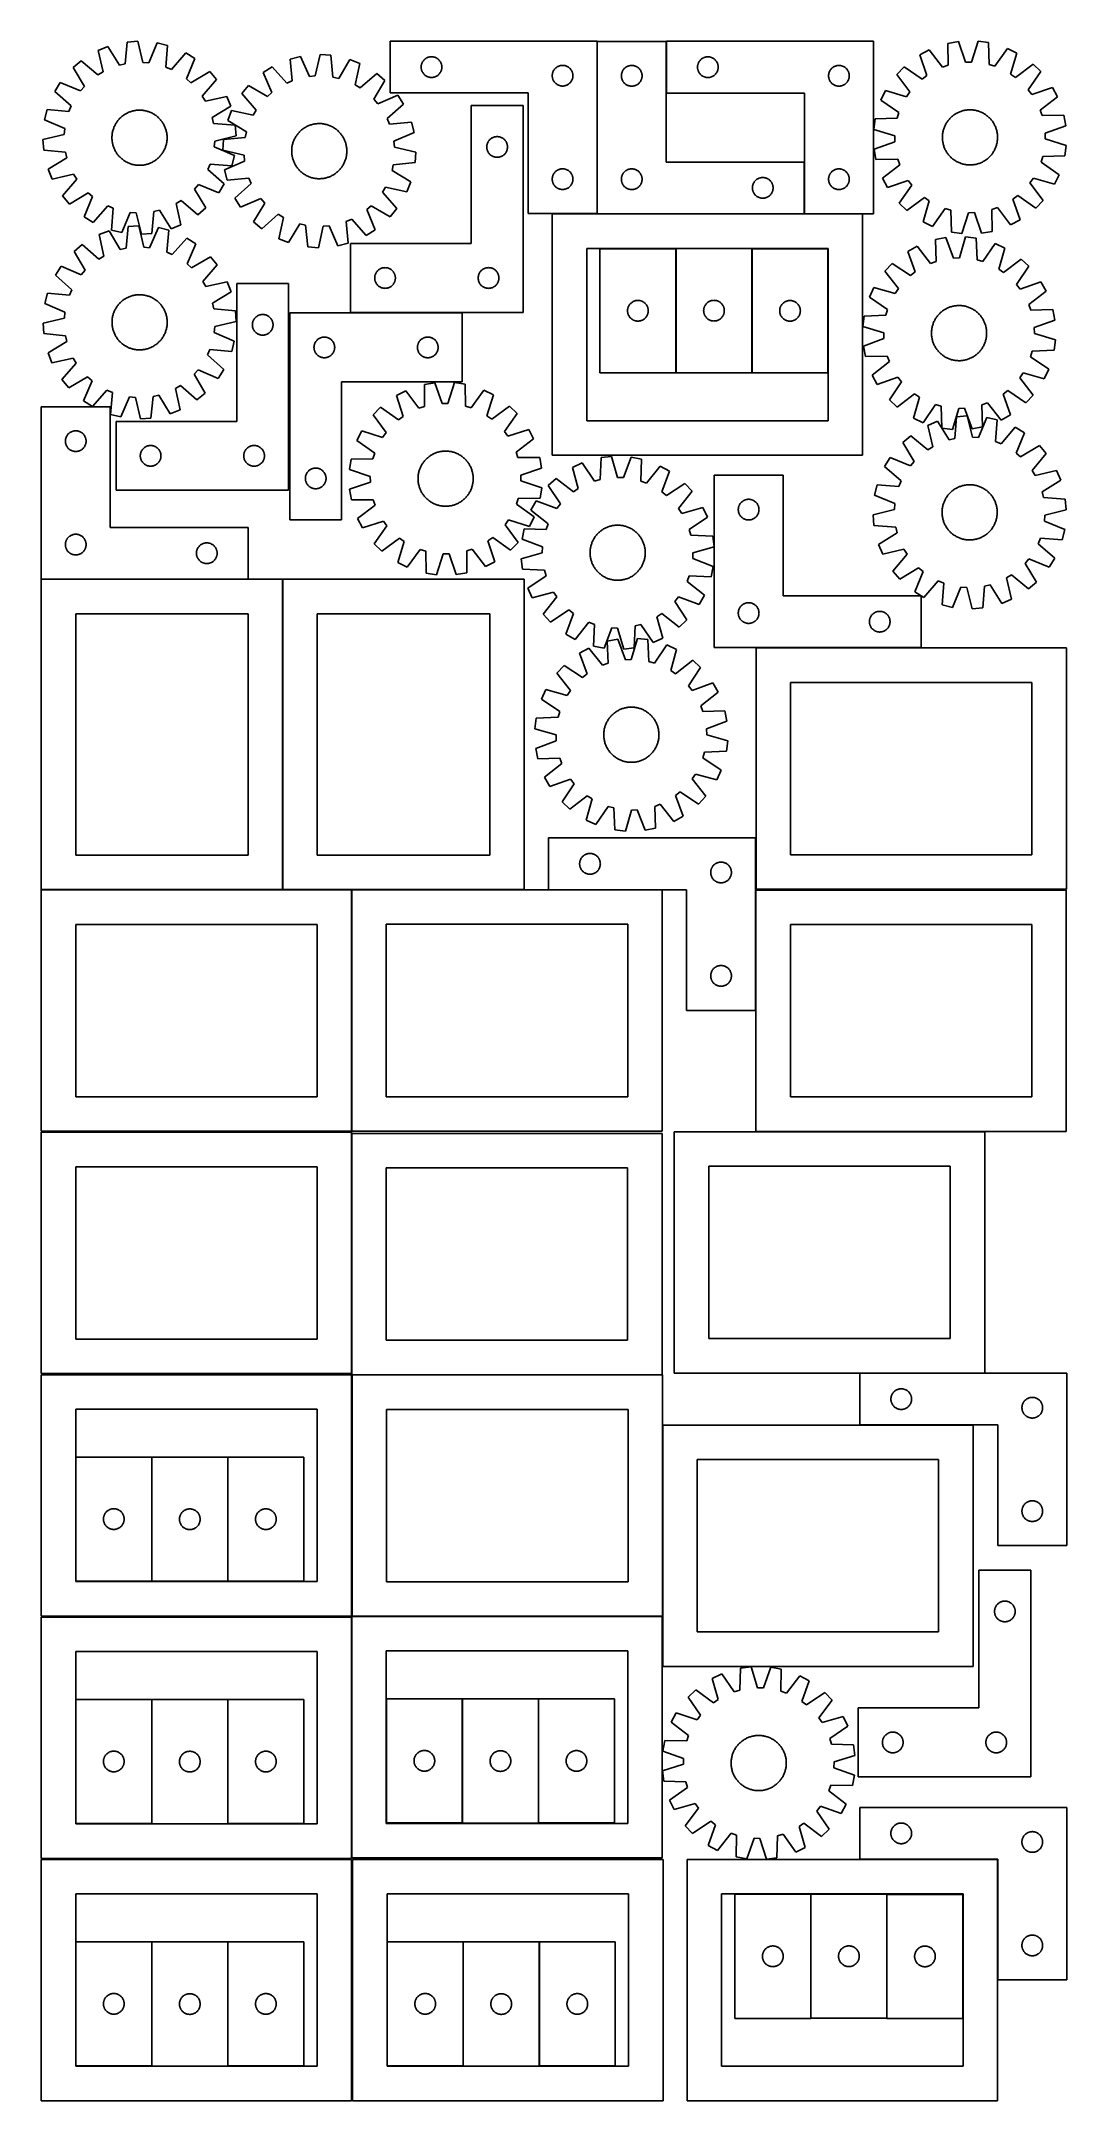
# Model space of a CAD drawing. Header units: millimetres. Extents: x 7 to 1493, y 7 to 2993.
import ezdxf

# ---------------------------------------------------------------- set-up
doc = ezdxf.new("R2010")
doc.units = ezdxf.units.MM
doc.layers.add('CUT', color=7, linetype='CONTINUOUS', true_color=0x000000)

msp = doc.modelspace()

# ---------------------------------------------------------------- linework, layer by layer
at = {"layer": 'CUT'}
for p, q in [((131.043376, 2992.308961), (128.234128, 2960.669068)), ((146.387272, 2993.447118), (131.043376, 2992.308961)), ((153.833965, 2962.567974), (146.387272, 2993.447118)), ((174.827783, 2991.080011), (162.378764, 2961.85679)), ((189.772405, 2987.420938), (174.827783, 2991.080011)), ((187.31245, 2955.751972), (189.772405, 2987.420938)), ((812.400385, 2993.429511), (512.400385, 2993.429511)), ((512.400385, 2993.429511), (512.400385, 2918.429511)), ((812.400385, 2743.429511), (812.400385, 2993.429511)), ((912.648192, 2993.274232), (812.648192, 2993.274232)), ((812.648192, 2993.274232), (812.648192, 2743.274232)), ((912.648192, 2818.274232), (912.648192, 2993.274232)), ((1213.052911, 2993.303779), (913.052911, 2993.303779)), ((913.052911, 2993.303779), (913.052911, 2918.303779)), ((1213.052911, 2743.303779), (1213.052911, 2993.303779)), ((1336.198151, 2992.948909), (1321.049165, 2990.258408)), ((1321.049165, 2990.258408), (1321.467587, 2958.496801)), ((1346.742234, 2962.985647), (1336.198151, 2992.948909)), ((1364.732014, 2993.482277), (1355.31508, 2963.145895)), ((1379.970965, 2991.359802), (1364.732014, 2993.482277)), ((1380.739827, 2959.604746), (1379.970965, 2991.359802)), ((64.621958, 2965.145754), (52.877477, 2955.20605)), ((88.796764, 2944.541058), (64.621958, 2965.145754)), ((103.263367, 2985.771613), (89.022165, 2979.947637)), ((89.022165, 2979.947637), (96.127676, 2948.988204)), ((119.887773, 2958.704956), (103.263367, 2985.771613)), ((128.234128, 2960.669068), (119.887773, 2958.704956)), ((162.378764, 2961.85679), (153.833965, 2962.567974)), ((216.089461, 2976.381084), (195.219269, 2952.435108)), ((229.171926, 2968.282957), (216.089461, 2976.381084)), ((217.046121, 2938.924148), (229.171926, 2968.282957)), ((382.572007, 2971.388075), (367.662906, 2967.586857)), ((367.662906, 2967.586857), (370.424317, 2935.942752)), ((395.298739, 2942.284724), (382.572007, 2971.388075)), ((410.988687, 2974.025899), (403.836379, 2943.077244)), ((426.342725, 2973.033906), (410.988687, 2974.025899)), ((429.453137, 2941.422198), (426.342725, 2973.033906)), ((454.183727, 2966.761389), (437.817817, 2939.537654)), ((468.479742, 2961.073289), (454.183727, 2966.761389)), ((461.669365, 2930.047598), (468.479742, 2961.073289)), ((557.420273, 2956.701692), (557.479886, 2957.471826)), ((557.479886, 2957.471826), (557.579066, 2958.23787)), ((557.579066, 2958.23787), (557.717549, 2958.997792)), ((557.717549, 2958.997792), (557.894969, 2959.749578)), ((557.894969, 2959.749578), (558.110854, 2960.491234)), ((558.110854, 2960.491234), (558.364632, 2961.220792)), ((558.364632, 2961.220792), (558.655631, 2961.93632)), ((558.655631, 2961.93632), (558.983078, 2962.635918)), ((558.983078, 2962.635918), (559.346106, 2963.317732)), ((559.346106, 2963.317732), (559.743751, 2963.979954)), ((559.743751, 2963.979954), (560.17496, 2964.620827)), ((560.17496, 2964.620827), (560.638588, 2965.238653)), ((560.638588, 2965.238653), (561.133406, 2965.831793)), ((561.133406, 2965.831793), (561.658102, 2966.398673)), ((561.658102, 2966.398673), (562.211285, 2966.937792)), ((562.211285, 2966.937792), (562.791487, 2967.447718)), ((562.791487, 2967.447718), (563.39717, 2967.9271)), ((563.39717, 2967.9271), (564.026729, 2968.374666)), ((564.026729, 2968.374666), (564.678493, 2968.78923)), ((564.678493, 2968.78923), (565.350733, 2969.169693)), ((565.350733, 2969.169693), (566.041669, 2969.515045)), ((566.041669, 2969.515045), (566.749466, 2969.824371)), ((566.749466, 2969.824371), (567.472249, 2970.096849)), ((567.472249, 2970.096849), (568.2081, 2970.331759)), ((568.2081, 2970.331759), (568.955068, 2970.528477)), ((568.955068, 2970.528477), (569.711173, 2970.68648)), ((569.711173, 2970.68648), (570.474409, 2970.805351)), ((570.474409, 2970.805351), (571.242753, 2970.884774)), ((571.242753, 2970.884774), (572.014166, 2970.924538)), ((572.014166, 2970.924538), (572.786603, 2970.924538)), ((572.786603, 2970.924538), (573.558017, 2970.884774)), ((573.558017, 2970.884774), (574.32636, 2970.805351)), ((574.32636, 2970.805351), (575.089596, 2970.68648)), ((575.089596, 2970.68648), (575.845701, 2970.528477)), ((575.845701, 2970.528477), (576.592669, 2970.331759)), ((576.592669, 2970.331759), (577.32852, 2970.096849)), ((577.32852, 2970.096849), (578.051303, 2969.824371)), ((578.051303, 2969.824371), (578.7591, 2969.515045)), ((578.7591, 2969.515045), (579.450036, 2969.169693)), ((579.450036, 2969.169693), (580.122277, 2968.78923)), ((580.122277, 2968.78923), (580.77404, 2968.374666)), ((580.77404, 2968.374666), (581.403599, 2967.9271)), ((581.403599, 2967.9271), (582.009282, 2967.447718)), ((582.009282, 2967.447718), (582.589485, 2966.937792)), ((582.589485, 2966.937792), (583.142667, 2966.398673)), ((583.142667, 2966.398673), (583.667364, 2965.831793)), ((583.667364, 2965.831793), (584.162182, 2965.238653)), ((584.162182, 2965.238653), (584.62581, 2964.620827)), ((584.62581, 2964.620827), (585.057018, 2963.979954)), ((585.057018, 2963.979954), (585.454663, 2963.317732)), ((585.454663, 2963.317732), (585.817691, 2962.635918)), ((585.817691, 2962.635918), (586.145138, 2961.93632)), ((586.145138, 2961.93632), (586.436137, 2961.220792)), ((586.436137, 2961.220792), (586.689915, 2960.491234)), ((586.689915, 2960.491234), (586.9058, 2959.749578)), ((586.9058, 2959.749578), (587.08322, 2958.997792)), ((587.08322, 2958.997792), (587.221703, 2958.23787)), ((587.221703, 2958.23787), (587.320883, 2957.471826)), ((587.320883, 2957.471826), (587.380496, 2956.701692)), ((756.041669, 2957.015045), (756.749466, 2957.324371)), ((756.749466, 2957.324371), (757.472249, 2957.596849)), ((757.472249, 2957.596849), (758.2081, 2957.831759)), ((758.2081, 2957.831759), (758.955068, 2958.028477)), ((758.955068, 2958.028477), (759.711173, 2958.18648)), ((759.711173, 2958.18648), (760.474409, 2958.305351)), ((760.474409, 2958.305351), (761.242753, 2958.384774)), ((761.242753, 2958.384774), (762.014166, 2958.424538)), ((762.014166, 2958.424538), (762.786603, 2958.424538)), ((762.786603, 2958.424538), (763.558017, 2958.384774)), ((763.558017, 2958.384774), (764.32636, 2958.305351)), ((764.32636, 2958.305351), (765.089596, 2958.18648)), ((765.089596, 2958.18648), (765.845701, 2958.028477)), ((765.845701, 2958.028477), (766.592669, 2957.831759)), ((766.592669, 2957.831759), (767.32852, 2957.596849)), ((767.32852, 2957.596849), (768.051303, 2957.324371)), ((768.051303, 2957.324371), (768.7591, 2957.015045)), ((856.289477, 2956.859766), (856.997274, 2957.169091)), ((856.997274, 2957.169091), (857.720057, 2957.44157)), ((857.720057, 2957.44157), (858.455908, 2957.67648)), ((858.455908, 2957.67648), (859.202876, 2957.873197)), ((859.202876, 2957.873197), (859.958981, 2958.031201)), ((859.958981, 2958.031201), (860.722217, 2958.150072)), ((860.722217, 2958.150072), (861.490561, 2958.229495)), ((861.490561, 2958.229495), (862.261974, 2958.269259)), ((862.261974, 2958.269259), (863.034411, 2958.269259)), ((863.034411, 2958.269259), (863.805824, 2958.229495)), ((863.805824, 2958.229495), (864.574168, 2958.150072)), ((864.574168, 2958.150072), (865.337404, 2958.031201)), ((865.337404, 2958.031201), (866.093509, 2957.873197)), ((866.093509, 2957.873197), (866.840477, 2957.67648)), ((866.840477, 2957.67648), (867.576328, 2957.44157)), ((867.576328, 2957.44157), (868.299111, 2957.169091)), ((868.299111, 2957.169091), (869.006908, 2956.859766)), ((958.0728, 2956.57596), (958.132413, 2957.346094)), ((958.132413, 2957.346094), (958.231593, 2958.112137)), ((958.231593, 2958.112137), (958.370076, 2958.87206)), ((958.370076, 2958.87206), (958.547496, 2959.623845)), ((958.547496, 2959.623845), (958.763381, 2960.365501)), ((958.763381, 2960.365501), (959.017159, 2961.09506)), ((959.017159, 2961.09506), (959.308158, 2961.810587)), ((959.308158, 2961.810587), (959.635605, 2962.510185)), ((959.635605, 2962.510185), (959.998633, 2963.192)), ((959.998633, 2963.192), (960.396278, 2963.854222)), ((960.396278, 2963.854222), (960.827486, 2964.495095)), ((960.827486, 2964.495095), (961.291114, 2965.112921)), ((961.291114, 2965.112921), (961.785933, 2965.70606)), ((961.785933, 2965.70606), (962.310629, 2966.272941)), ((962.310629, 2966.272941), (962.863811, 2966.812059)), ((962.863811, 2966.812059), (963.444014, 2967.321985)), ((963.444014, 2967.321985), (964.049697, 2967.801367)), ((964.049697, 2967.801367), (964.679256, 2968.248934)), ((964.679256, 2968.248934), (965.331019, 2968.663498)), ((965.331019, 2968.663498), (966.00326, 2969.043961)), ((966.00326, 2969.043961), (966.694196, 2969.389313)), ((966.694196, 2969.389313), (967.401993, 2969.698638)), ((967.401993, 2969.698638), (968.124776, 2969.971117)), ((968.124776, 2969.971117), (968.860627, 2970.206027)), ((968.860627, 2970.206027), (969.607595, 2970.402744)), ((969.607595, 2970.402744), (970.3637, 2970.560748)), ((970.3637, 2970.560748), (971.126936, 2970.679619)), ((971.126936, 2970.679619), (971.89528, 2970.759042)), ((971.89528, 2970.759042), (972.666693, 2970.798806)), ((972.666693, 2970.798806), (973.43913, 2970.798806)), ((973.43913, 2970.798806), (974.210543, 2970.759042)), ((974.210543, 2970.759042), (974.978887, 2970.679619)), ((974.978887, 2970.679619), (975.742123, 2970.560748)), ((975.742123, 2970.560748), (976.498228, 2970.402744)), ((976.498228, 2970.402744), (977.245196, 2970.206027)), ((977.245196, 2970.206027), (977.981047, 2969.971117)), ((977.981047, 2969.971117), (978.70383, 2969.698638)), ((978.70383, 2969.698638), (979.411627, 2969.389313)), ((979.411627, 2969.389313), (980.102563, 2969.043961)), ((980.102563, 2969.043961), (980.774803, 2968.663498)), ((980.774803, 2968.663498), (981.426567, 2968.248934)), ((981.426567, 2968.248934), (982.056126, 2967.801367)), ((982.056126, 2967.801367), (982.661809, 2967.321985)), ((982.661809, 2967.321985), (983.242012, 2966.812059)), ((983.242012, 2966.812059), (983.795194, 2966.272941)), ((983.795194, 2966.272941), (984.31989, 2965.70606)), ((984.31989, 2965.70606), (984.814709, 2965.112921)), ((984.814709, 2965.112921), (985.278337, 2964.495095)), ((985.278337, 2964.495095), (985.709545, 2963.854222)), ((985.709545, 2963.854222), (986.10719, 2963.192)), ((986.10719, 2963.192), (986.470218, 2962.510185)), ((986.470218, 2962.510185), (986.797665, 2961.810587)), ((986.797665, 2961.810587), (987.088664, 2961.09506)), ((987.088664, 2961.09506), (987.342442, 2960.365501)), ((987.342442, 2960.365501), (987.558327, 2959.623845)), ((987.558327, 2959.623845), (987.735747, 2958.87206)), ((987.735747, 2958.87206), (987.87423, 2958.112137)), ((987.87423, 2958.112137), (987.97341, 2957.346094)), ((987.97341, 2957.346094), (988.033023, 2956.57596)), ((1156.694196, 2956.889313), (1157.401993, 2957.198638)), ((1157.401993, 2957.198638), (1158.124776, 2957.471117)), ((1158.124776, 2957.471117), (1158.860627, 2957.706027)), ((1158.860627, 2957.706027), (1159.607595, 2957.902744)), ((1159.607595, 2957.902744), (1160.3637, 2958.060748)), ((1160.3637, 2958.060748), (1161.126936, 2958.179619)), ((1161.126936, 2958.179619), (1161.89528, 2958.259042)), ((1161.89528, 2958.259042), (1162.666693, 2958.298806)), ((1162.666693, 2958.298806), (1163.43913, 2958.298806)), ((1163.43913, 2958.298806), (1164.210543, 2958.259042)), ((1164.210543, 2958.259042), (1164.978887, 2958.179619)), ((1164.978887, 2958.179619), (1165.742123, 2958.060748)), ((1165.742123, 2958.060748), (1166.498228, 2957.902744)), ((1166.498228, 2957.902744), (1167.245196, 2957.706027)), ((1167.245196, 2957.706027), (1167.981047, 2957.471117)), ((1167.981047, 2957.471117), (1168.70383, 2957.198638)), ((1168.70383, 2957.198638), (1169.411627, 2956.889313)), ((1294.076669, 2980.933695), (1280.500539, 2973.693583)), ((1280.500539, 2973.693583), (1290.713358, 2943.615799)), ((1313.363845, 2955.695241), (1294.076669, 2980.933695)), ((1321.467587, 2958.496801), (1313.363845, 2955.695241)), ((1355.31508, 2963.145895), (1346.742234, 2962.985647)), ((1388.942608, 2957.107995), (1380.739827, 2959.604746)), ((1407.273102, 2983.049617), (1388.942608, 2957.107995)), ((1421.110325, 2976.321928), (1407.273102, 2983.049617)), ((1412.028704, 2945.883484), (1421.110325, 2976.321928)), ((1444.508211, 2959.981649), (1419.058473, 2940.974134)), ((1455.589222, 2949.307299), (1444.508211, 2959.981649)), ((34.245535, 2933.588544), (26.147407, 2920.50608)), ((63.604343, 2921.46274), (34.245535, 2933.588544)), ((52.877477, 2955.20605), (69.20221, 2927.957603)), ((69.20221, 2927.957603), (63.604343, 2921.46274)), ((96.127676, 2948.988204), (88.796764, 2944.541058)), ((195.219269, 2952.435108), (187.31245, 2955.751972)), ((223.540985, 2933.326281), (217.046121, 2938.924148)), ((250.789431, 2949.651014), (223.540985, 2933.326281)), ((240.124439, 2913.731727), (260.729135, 2937.906533)), ((260.729135, 2937.906533), (250.789431, 2949.651014)), ((307.00831, 2929.237611), (297.180894, 2917.399012)), ((334.410973, 2913.173092), (307.00831, 2929.237611)), ((341.45217, 2956.2969), (328.447413, 2948.074561)), ((328.447413, 2948.074561), (340.852237, 2918.832552)), ((362.549442, 2932.550745), (341.45217, 2956.2969)), ((370.424317, 2935.942752), (362.549442, 2932.550745)), ((403.836379, 2943.077244), (395.298739, 2942.284724)), ((437.817817, 2939.537654), (429.453137, 2941.422198)), ((469.042292, 2925.670462), (461.669365, 2930.047598)), ((493.019794, 2946.504428), (469.042292, 2925.670462)), ((488.793873, 2909.274348), (504.858393, 2936.677012)), ((504.858393, 2936.677012), (493.019794, 2946.504428)), ((557.400385, 2955.929511), (557.420273, 2956.701692)), ((557.420273, 2955.15733), (557.400385, 2955.929511)), ((557.479886, 2954.387196), (557.420273, 2955.15733)), ((557.579066, 2953.621152), (557.479886, 2954.387196)), ((557.717549, 2952.86123), (557.579066, 2953.621152)), ((557.894969, 2952.109444), (557.717549, 2952.86123)), ((558.110854, 2951.367789), (557.894969, 2952.109444)), ((558.364632, 2950.63823), (558.110854, 2951.367789)), ((558.655631, 2949.922702), (558.364632, 2950.63823)), ((558.983078, 2949.223104), (558.655631, 2949.922702)), ((559.346106, 2948.54129), (558.983078, 2949.223104)), ((559.743751, 2947.879068), (559.346106, 2948.54129)), ((560.17496, 2947.238195), (559.743751, 2947.879068)), ((560.638588, 2946.620369), (560.17496, 2947.238195)), ((561.133406, 2946.027229), (560.638588, 2946.620369)), ((561.658102, 2945.460349), (561.133406, 2946.027229)), ((562.211285, 2944.921231), (561.658102, 2945.460349)), ((562.791487, 2944.411304), (562.211285, 2944.921231)), ((563.39717, 2943.931922), (562.791487, 2944.411304)), ((564.026729, 2943.484356), (563.39717, 2943.931922)), ((564.678493, 2943.069792), (564.026729, 2943.484356)), ((565.350733, 2942.689329), (564.678493, 2943.069792)), ((566.041669, 2942.343977), (565.350733, 2942.689329)), ((566.749466, 2942.034652), (566.041669, 2942.343977)), ((567.472249, 2941.762173), (566.749466, 2942.034652)), ((568.2081, 2941.527263), (567.472249, 2941.762173)), ((568.955068, 2941.330545), (568.2081, 2941.527263)), ((569.711173, 2941.172542), (568.955068, 2941.330545)), ((570.474409, 2941.053671), (569.711173, 2941.172542)), ((571.242753, 2940.974248), (570.474409, 2941.053671)), ((572.014166, 2940.934484), (571.242753, 2940.974248)), ((572.786603, 2940.934484), (572.014166, 2940.934484)), ((573.558017, 2940.974248), (572.786603, 2940.934484)), ((574.32636, 2941.053671), (573.558017, 2940.974248)), ((575.089596, 2941.172542), (574.32636, 2941.053671)), ((575.845701, 2941.330545), (575.089596, 2941.172542)), ((576.592669, 2941.527263), (575.845701, 2941.330545)), ((577.32852, 2941.762173), (576.592669, 2941.527263)), ((578.051303, 2942.034652), (577.32852, 2941.762173)), ((578.7591, 2942.343977), (578.051303, 2942.034652)), ((579.450036, 2942.689329), (578.7591, 2942.343977)), ((580.122277, 2943.069792), (579.450036, 2942.689329)), ((580.77404, 2943.484356), (580.122277, 2943.069792)), ((581.403599, 2943.931922), (580.77404, 2943.484356)), ((582.009282, 2944.411304), (581.403599, 2943.931922)), ((582.589485, 2944.921231), (582.009282, 2944.411304)), ((583.142667, 2945.460349), (582.589485, 2944.921231)), ((583.667364, 2946.027229), (583.142667, 2945.460349)), ((584.162182, 2946.620369), (583.667364, 2946.027229)), ((584.62581, 2947.238195), (584.162182, 2946.620369)), ((585.057018, 2947.879068), (584.62581, 2947.238195)), ((585.454663, 2948.54129), (585.057018, 2947.879068)), ((585.817691, 2949.223104), (585.454663, 2948.54129)), ((586.145138, 2949.922702), (585.817691, 2949.223104)), ((586.436137, 2950.63823), (586.145138, 2949.922702)), ((586.689915, 2951.367789), (586.436137, 2950.63823)), ((586.9058, 2952.109444), (586.689915, 2951.367789)), ((587.08322, 2952.86123), (586.9058, 2952.109444)), ((587.221703, 2953.621152), (587.08322, 2952.86123)), ((587.320883, 2954.387196), (587.221703, 2953.621152)), ((587.380496, 2955.15733), (587.320883, 2954.387196)), ((587.380496, 2956.701692), (587.400385, 2955.929511)), ((587.400385, 2955.929511), (587.380496, 2955.15733)), ((747.400385, 2943.429511), (747.420273, 2944.201692)), ((747.420273, 2942.65733), (747.400385, 2943.429511)), ((747.420273, 2944.201692), (747.479886, 2944.971826)), ((747.479886, 2941.887196), (747.420273, 2942.65733)), ((747.479886, 2944.971826), (747.579066, 2945.73787)), ((747.579066, 2941.121152), (747.479886, 2941.887196)), ((747.579066, 2945.73787), (747.717549, 2946.497792)), ((747.717549, 2940.36123), (747.579066, 2941.121152)), ((747.717549, 2946.497792), (747.894969, 2947.249578)), ((747.894969, 2939.609444), (747.717549, 2940.36123)), ((747.894969, 2947.249578), (748.110854, 2947.991234)), ((748.110854, 2938.867789), (747.894969, 2939.609444)), ((748.110854, 2947.991234), (748.364632, 2948.720792)), ((748.364632, 2938.13823), (748.110854, 2938.867789)), ((748.364632, 2948.720792), (748.655631, 2949.43632)), ((748.655631, 2937.422702), (748.364632, 2938.13823)), ((748.655631, 2949.43632), (748.983078, 2950.135918)), ((748.983078, 2936.723104), (748.655631, 2937.422702)), ((748.983078, 2950.135918), (749.346106, 2950.817732)), ((749.346106, 2936.04129), (748.983078, 2936.723104)), ((749.346106, 2950.817732), (749.743751, 2951.479954)), ((749.743751, 2935.379068), (749.346106, 2936.04129)), ((749.743751, 2951.479954), (750.17496, 2952.120827)), ((750.17496, 2934.738195), (749.743751, 2935.379068)), ((750.17496, 2952.120827), (750.638588, 2952.738653)), ((750.638588, 2934.120369), (750.17496, 2934.738195)), ((750.638588, 2952.738653), (751.133406, 2953.331793)), ((751.133406, 2933.527229), (750.638588, 2934.120369)), ((751.133406, 2953.331793), (751.658102, 2953.898673)), ((751.658102, 2932.960349), (751.133406, 2933.527229)), ((751.658102, 2953.898673), (752.211285, 2954.437792)), ((752.211285, 2932.421231), (751.658102, 2932.960349)), ((752.211285, 2954.437792), (752.791487, 2954.947718)), ((752.791487, 2931.911304), (752.211285, 2932.421231)), ((752.791487, 2954.947718), (753.39717, 2955.4271)), ((753.39717, 2931.431922), (752.791487, 2931.911304)), ((753.39717, 2955.4271), (754.026729, 2955.874666)), ((754.026729, 2930.984356), (753.39717, 2931.431922)), ((754.026729, 2955.874666), (754.678493, 2956.28923)), ((754.678493, 2930.569792), (754.026729, 2930.984356)), ((754.678493, 2956.28923), (755.350733, 2956.669693)), ((755.350733, 2930.189329), (754.678493, 2930.569792)), ((755.350733, 2956.669693), (756.041669, 2957.015045)), ((756.041669, 2929.843977), (755.350733, 2930.189329)), ((756.749466, 2929.534652), (756.041669, 2929.843977)), ((757.472249, 2929.262173), (756.749466, 2929.534652)), ((758.2081, 2929.027263), (757.472249, 2929.262173)), ((758.955068, 2928.830545), (758.2081, 2929.027263)), ((759.711173, 2928.672542), (758.955068, 2928.830545)), ((760.474409, 2928.553671), (759.711173, 2928.672542)), ((761.242753, 2928.474248), (760.474409, 2928.553671)), ((762.014166, 2928.434484), (761.242753, 2928.474248)), ((762.786603, 2928.434484), (762.014166, 2928.434484)), ((763.558017, 2928.474248), (762.786603, 2928.434484)), ((764.32636, 2928.553671), (763.558017, 2928.474248)), ((765.089596, 2928.672542), (764.32636, 2928.553671)), ((765.845701, 2928.830545), (765.089596, 2928.672542)), ((766.592669, 2929.027263), (765.845701, 2928.830545)), ((767.32852, 2929.262173), (766.592669, 2929.027263)), ((768.051303, 2929.534652), (767.32852, 2929.262173)), ((768.7591, 2929.843977), (768.051303, 2929.534652)), ((768.7591, 2957.015045), (769.450036, 2956.669693)), ((769.450036, 2930.189329), (768.7591, 2929.843977)), ((769.450036, 2956.669693), (770.122277, 2956.28923)), ((770.122277, 2930.569792), (769.450036, 2930.189329)), ((770.122277, 2956.28923), (770.77404, 2955.874666)), ((770.77404, 2930.984356), (770.122277, 2930.569792)), ((770.77404, 2955.874666), (771.403599, 2955.4271)), ((771.403599, 2931.431922), (770.77404, 2930.984356)), ((771.403599, 2955.4271), (772.009282, 2954.947718)), ((772.009282, 2931.911304), (771.403599, 2931.431922)), ((772.009282, 2954.947718), (772.589485, 2954.437792)), ((772.589485, 2932.421231), (772.009282, 2931.911304)), ((772.589485, 2954.437792), (773.142667, 2953.898673)), ((773.142667, 2932.960349), (772.589485, 2932.421231)), ((773.142667, 2953.898673), (773.667364, 2953.331793)), ((773.667364, 2933.527229), (773.142667, 2932.960349)), ((773.667364, 2953.331793), (774.162182, 2952.738653)), ((774.162182, 2934.120369), (773.667364, 2933.527229)), ((774.162182, 2952.738653), (774.62581, 2952.120827)), ((774.62581, 2934.738195), (774.162182, 2934.120369)), ((774.62581, 2952.120827), (775.057018, 2951.479954)), ((775.057018, 2935.379068), (774.62581, 2934.738195)), ((775.057018, 2951.479954), (775.454663, 2950.817732)), ((775.454663, 2936.04129), (775.057018, 2935.379068)), ((775.454663, 2950.817732), (775.817691, 2950.135918)), ((775.817691, 2936.723104), (775.454663, 2936.04129)), ((775.817691, 2950.135918), (776.145138, 2949.43632)), ((776.145138, 2937.422702), (775.817691, 2936.723104)), ((776.145138, 2949.43632), (776.436137, 2948.720792)), ((776.436137, 2938.13823), (776.145138, 2937.422702)), ((776.436137, 2948.720792), (776.689915, 2947.991234)), ((776.689915, 2938.867789), (776.436137, 2938.13823)), ((776.689915, 2947.991234), (776.9058, 2947.249578)), ((776.9058, 2939.609444), (776.689915, 2938.867789)), ((776.9058, 2947.249578), (777.08322, 2946.497792)), ((777.08322, 2940.36123), (776.9058, 2939.609444)), ((777.08322, 2946.497792), (777.221703, 2945.73787)), ((777.221703, 2941.121152), (777.08322, 2940.36123)), ((777.221703, 2945.73787), (777.320883, 2944.971826)), ((777.320883, 2941.887196), (777.221703, 2941.121152)), ((777.320883, 2944.971826), (777.380496, 2944.201692)), ((777.380496, 2942.65733), (777.320883, 2941.887196)), ((777.380496, 2944.201692), (777.400385, 2943.429511)), ((777.400385, 2943.429511), (777.380496, 2942.65733)), ((847.648192, 2943.274232), (847.668081, 2944.046413)), ((847.668081, 2942.50205), (847.648192, 2943.274232)), ((847.668081, 2944.046413), (847.727694, 2944.816547)), ((847.727694, 2941.731917), (847.668081, 2942.50205)), ((847.727694, 2944.816547), (847.826874, 2945.58259)), ((847.826874, 2940.965873), (847.727694, 2941.731917)), ((847.826874, 2945.58259), (847.965357, 2946.342513)), ((847.965357, 2940.205951), (847.826874, 2940.965873)), ((847.965357, 2946.342513), (848.142777, 2947.094298)), ((848.142777, 2939.454165), (847.965357, 2940.205951)), ((848.142777, 2947.094298), (848.358662, 2947.835954)), ((848.358662, 2938.712509), (848.142777, 2939.454165)), ((848.358662, 2947.835954), (848.61244, 2948.565513)), ((848.61244, 2937.98295), (848.358662, 2938.712509)), ((848.61244, 2948.565513), (848.903439, 2949.28104)), ((848.903439, 2937.267423), (848.61244, 2937.98295)), ((848.903439, 2949.28104), (849.230886, 2949.980639)), ((849.230886, 2936.567825), (848.903439, 2937.267423)), ((849.230886, 2949.980639), (849.593914, 2950.662453)), ((849.593914, 2935.886011), (849.230886, 2936.567825)), ((849.593914, 2950.662453), (849.991559, 2951.324675)), ((849.991559, 2935.223789), (849.593914, 2935.886011)), ((849.991559, 2951.324675), (850.422767, 2951.965548)), ((850.422767, 2934.582915), (849.991559, 2935.223789)), ((850.422767, 2951.965548), (850.886395, 2952.583374)), ((850.886395, 2933.965089), (850.422767, 2934.582915)), ((850.886395, 2952.583374), (851.381214, 2953.176513)), ((851.381214, 2933.37195), (850.886395, 2933.965089)), ((851.381214, 2953.176513), (851.90591, 2953.743394)), ((851.90591, 2932.805069), (851.381214, 2933.37195)), ((851.90591, 2953.743394), (852.459092, 2954.282512)), ((852.459092, 2932.265951), (851.90591, 2932.805069)), ((852.459092, 2954.282512), (853.039295, 2954.792438)), ((853.039295, 2931.756025), (852.459092, 2932.265951)), ((853.039295, 2954.792438), (853.644978, 2955.27182)), ((853.644978, 2931.276643), (853.039295, 2931.756025)), ((853.644978, 2955.27182), (854.274537, 2955.719387)), ((854.274537, 2930.829076), (853.644978, 2931.276643)), ((854.274537, 2955.719387), (854.9263, 2956.133951)), ((854.9263, 2930.414512), (854.274537, 2930.829076)), ((854.9263, 2956.133951), (855.598541, 2956.514414)), ((855.598541, 2930.03405), (854.9263, 2930.414512)), ((855.598541, 2956.514414), (856.289477, 2956.859766)), ((856.289477, 2929.688698), (855.598541, 2930.03405)), ((856.997274, 2929.379372), (856.289477, 2929.688698)), ((857.720057, 2929.106893), (856.997274, 2929.379372)), ((858.455908, 2928.871984), (857.720057, 2929.106893)), ((859.202876, 2928.675266), (858.455908, 2928.871984)), ((859.958981, 2928.517262), (859.202876, 2928.675266)), ((860.722217, 2928.398392), (859.958981, 2928.517262)), ((861.490561, 2928.318969), (860.722217, 2928.398392)), ((862.261974, 2928.279205), (861.490561, 2928.318969)), ((863.034411, 2928.279205), (862.261974, 2928.279205)), ((863.805824, 2928.318969), (863.034411, 2928.279205)), ((864.574168, 2928.398392), (863.805824, 2928.318969)), ((865.337404, 2928.517262), (864.574168, 2928.398392)), ((866.093509, 2928.675266), (865.337404, 2928.517262)), ((866.840477, 2928.871984), (866.093509, 2928.675266)), ((867.576328, 2929.106893), (866.840477, 2928.871984)), ((868.299111, 2929.379372), (867.576328, 2929.106893)), ((869.006908, 2929.688698), (868.299111, 2929.379372)), ((869.006908, 2956.859766), (869.697844, 2956.514414)), ((869.697844, 2930.03405), (869.006908, 2929.688698)), ((869.697844, 2956.514414), (870.370084, 2956.133951)), ((870.370084, 2930.414512), (869.697844, 2930.03405)), ((870.370084, 2956.133951), (871.021848, 2955.719387)), ((871.021848, 2930.829076), (870.370084, 2930.414512)), ((871.021848, 2955.719387), (871.651407, 2955.27182)), ((871.651407, 2931.276643), (871.021848, 2930.829076)), ((871.651407, 2955.27182), (872.25709, 2954.792438)), ((872.25709, 2931.756025), (871.651407, 2931.276643)), ((872.25709, 2954.792438), (872.837293, 2954.282512)), ((872.837293, 2932.265951), (872.25709, 2931.756025)), ((872.837293, 2954.282512), (873.390475, 2953.743394)), ((873.390475, 2932.805069), (872.837293, 2932.265951)), ((873.390475, 2953.743394), (873.915171, 2953.176513)), ((873.915171, 2933.37195), (873.390475, 2932.805069)), ((873.915171, 2953.176513), (874.40999, 2952.583374)), ((874.40999, 2933.965089), (873.915171, 2933.37195)), ((874.40999, 2952.583374), (874.873618, 2951.965548)), ((874.873618, 2934.582915), (874.40999, 2933.965089)), ((874.873618, 2951.965548), (875.304826, 2951.324675)), ((875.304826, 2935.223789), (874.873618, 2934.582915)), ((875.304826, 2951.324675), (875.702471, 2950.662453)), ((875.702471, 2935.886011), (875.304826, 2935.223789)), ((875.702471, 2950.662453), (876.065499, 2949.980639)), ((876.065499, 2936.567825), (875.702471, 2935.886011)), ((876.065499, 2949.980639), (876.392946, 2949.28104)), ((876.392946, 2937.267423), (876.065499, 2936.567825)), ((876.392946, 2949.28104), (876.683945, 2948.565513)), ((876.683945, 2937.98295), (876.392946, 2937.267423)), ((876.683945, 2948.565513), (876.937723, 2947.835954)), ((876.937723, 2938.712509), (876.683945, 2937.98295)), ((876.937723, 2947.835954), (877.153608, 2947.094298)), ((877.153608, 2939.454165), (876.937723, 2938.712509)), ((877.153608, 2947.094298), (877.331028, 2946.342513)), ((877.331028, 2940.205951), (877.153608, 2939.454165)), ((877.331028, 2946.342513), (877.469511, 2945.58259)), ((877.469511, 2940.965873), (877.331028, 2940.205951)), ((877.469511, 2945.58259), (877.568691, 2944.816547)), ((877.568691, 2941.731917), (877.469511, 2940.965873)), ((877.568691, 2944.816547), (877.628304, 2944.046413)), ((877.628304, 2942.50205), (877.568691, 2941.731917)), ((877.628304, 2944.046413), (877.648192, 2943.274232)), ((877.648192, 2943.274232), (877.628304, 2942.50205)), ((958.052911, 2955.803779), (958.0728, 2956.57596)), ((958.0728, 2955.031597), (958.052911, 2955.803779)), ((958.132413, 2954.261464), (958.0728, 2955.031597)), ((958.231593, 2953.49542), (958.132413, 2954.261464)), ((958.370076, 2952.735498), (958.231593, 2953.49542)), ((958.547496, 2951.983712), (958.370076, 2952.735498)), ((958.763381, 2951.242056), (958.547496, 2951.983712)), ((959.017159, 2950.512497), (958.763381, 2951.242056)), ((959.308158, 2949.79697), (959.017159, 2950.512497)), ((959.635605, 2949.097372), (959.308158, 2949.79697)), ((959.998633, 2948.415558), (959.635605, 2949.097372)), ((960.396278, 2947.753336), (959.998633, 2948.415558)), ((960.827486, 2947.112462), (960.396278, 2947.753336)), ((961.291114, 2946.494636), (960.827486, 2947.112462)), ((961.785933, 2945.901497), (961.291114, 2946.494636)), ((962.310629, 2945.334616), (961.785933, 2945.901497)), ((962.863811, 2944.795498), (962.310629, 2945.334616)), ((963.444014, 2944.285572), (962.863811, 2944.795498)), ((964.049697, 2943.80619), (963.444014, 2944.285572)), ((964.679256, 2943.358623), (964.049697, 2943.80619)), ((965.331019, 2942.944059), (964.679256, 2943.358623)), ((966.00326, 2942.563597), (965.331019, 2942.944059)), ((966.694196, 2942.218245), (966.00326, 2942.563597)), ((967.401993, 2941.908919), (966.694196, 2942.218245)), ((968.124776, 2941.63644), (967.401993, 2941.908919)), ((968.860627, 2941.40153), (968.124776, 2941.63644)), ((969.607595, 2941.204813), (968.860627, 2941.40153)), ((970.3637, 2941.046809), (969.607595, 2941.204813)), ((971.126936, 2940.927938), (970.3637, 2941.046809)), ((971.89528, 2940.848516), (971.126936, 2940.927938)), ((972.666693, 2940.808752), (971.89528, 2940.848516)), ((973.43913, 2940.808752), (972.666693, 2940.808752)), ((974.210543, 2940.848516), (973.43913, 2940.808752)), ((974.978887, 2940.927938), (974.210543, 2940.848516)), ((975.742123, 2941.046809), (974.978887, 2940.927938)), ((976.498228, 2941.204813), (975.742123, 2941.046809)), ((977.245196, 2941.40153), (976.498228, 2941.204813)), ((977.981047, 2941.63644), (977.245196, 2941.40153)), ((978.70383, 2941.908919), (977.981047, 2941.63644)), ((979.411627, 2942.218245), (978.70383, 2941.908919)), ((980.102563, 2942.563597), (979.411627, 2942.218245)), ((980.774803, 2942.944059), (980.102563, 2942.563597)), ((981.426567, 2943.358623), (980.774803, 2942.944059)), ((982.056126, 2943.80619), (981.426567, 2943.358623)), ((982.661809, 2944.285572), (982.056126, 2943.80619)), ((983.242012, 2944.795498), (982.661809, 2944.285572)), ((983.795194, 2945.334616), (983.242012, 2944.795498)), ((984.31989, 2945.901497), (983.795194, 2945.334616)), ((984.814709, 2946.494636), (984.31989, 2945.901497)), ((985.278337, 2947.112462), (984.814709, 2946.494636)), ((985.709545, 2947.753336), (985.278337, 2947.112462)), ((986.10719, 2948.415558), (985.709545, 2947.753336)), ((986.470218, 2949.097372), (986.10719, 2948.415558)), ((986.797665, 2949.79697), (986.470218, 2949.097372)), ((987.088664, 2950.512497), (986.797665, 2949.79697)), ((987.342442, 2951.242056), (987.088664, 2950.512497)), ((987.558327, 2951.983712), (987.342442, 2951.242056)), ((987.735747, 2952.735498), (987.558327, 2951.983712)), ((987.87423, 2953.49542), (987.735747, 2952.735498)), ((987.97341, 2954.261464), (987.87423, 2953.49542)), ((988.033023, 2955.031597), (987.97341, 2954.261464)), ((988.033023, 2956.57596), (988.052911, 2955.803779)), ((988.052911, 2955.803779), (988.033023, 2955.031597)), ((1148.052911, 2943.303779), (1148.0728, 2944.07596)), ((1148.0728, 2942.531597), (1148.052911, 2943.303779)), ((1148.0728, 2944.07596), (1148.132413, 2944.846094)), ((1148.132413, 2941.761464), (1148.0728, 2942.531597)), ((1148.132413, 2944.846094), (1148.231593, 2945.612137)), ((1148.231593, 2940.99542), (1148.132413, 2941.761464)), ((1148.231593, 2945.612137), (1148.370076, 2946.37206)), ((1148.370076, 2940.235498), (1148.231593, 2940.99542)), ((1148.370076, 2946.37206), (1148.547496, 2947.123845)), ((1148.547496, 2939.483712), (1148.370076, 2940.235498)), ((1148.547496, 2947.123845), (1148.763381, 2947.865501)), ((1148.763381, 2938.742056), (1148.547496, 2939.483712)), ((1148.763381, 2947.865501), (1149.017159, 2948.59506)), ((1149.017159, 2938.012497), (1148.763381, 2938.742056)), ((1149.017159, 2948.59506), (1149.308158, 2949.310587)), ((1149.308158, 2937.29697), (1149.017159, 2938.012497)), ((1149.308158, 2949.310587), (1149.635605, 2950.010185)), ((1149.635605, 2936.597372), (1149.308158, 2937.29697)), ((1149.635605, 2950.010185), (1149.998633, 2950.692)), ((1149.998633, 2935.915558), (1149.635605, 2936.597372)), ((1149.998633, 2950.692), (1150.396278, 2951.354222)), ((1150.396278, 2935.253336), (1149.998633, 2935.915558)), ((1150.396278, 2951.354222), (1150.827486, 2951.995095)), ((1150.827486, 2934.612462), (1150.396278, 2935.253336)), ((1150.827486, 2951.995095), (1151.291114, 2952.612921)), ((1151.291114, 2933.994636), (1150.827486, 2934.612462)), ((1151.291114, 2952.612921), (1151.785933, 2953.20606)), ((1151.785933, 2933.401497), (1151.291114, 2933.994636)), ((1151.785933, 2953.20606), (1152.310629, 2953.772941)), ((1152.310629, 2932.834616), (1151.785933, 2933.401497)), ((1152.310629, 2953.772941), (1152.863811, 2954.312059)), ((1152.863811, 2932.295498), (1152.310629, 2932.834616)), ((1152.863811, 2954.312059), (1153.444014, 2954.821985)), ((1153.444014, 2931.785572), (1152.863811, 2932.295498)), ((1153.444014, 2954.821985), (1154.049697, 2955.301367)), ((1154.049697, 2931.30619), (1153.444014, 2931.785572)), ((1154.049697, 2955.301367), (1154.679256, 2955.748934)), ((1154.679256, 2930.858623), (1154.049697, 2931.30619)), ((1154.679256, 2955.748934), (1155.331019, 2956.163498)), ((1155.331019, 2930.444059), (1154.679256, 2930.858623)), ((1155.331019, 2956.163498), (1156.00326, 2956.543961)), ((1156.00326, 2930.063597), (1155.331019, 2930.444059)), ((1156.00326, 2956.543961), (1156.694196, 2956.889313)), ((1156.694196, 2929.718245), (1156.00326, 2930.063597)), ((1157.401993, 2929.408919), (1156.694196, 2929.718245)), ((1158.124776, 2929.13644), (1157.401993, 2929.408919)), ((1158.860627, 2928.90153), (1158.124776, 2929.13644)), ((1159.607595, 2928.704813), (1158.860627, 2928.90153)), ((1160.3637, 2928.546809), (1159.607595, 2928.704813)), ((1161.126936, 2928.427938), (1160.3637, 2928.546809)), ((1161.89528, 2928.348516), (1161.126936, 2928.427938)), ((1162.666693, 2928.308752), (1161.89528, 2928.348516)), ((1163.43913, 2928.308752), (1162.666693, 2928.308752)), ((1164.210543, 2928.348516), (1163.43913, 2928.308752)), ((1164.978887, 2928.427938), (1164.210543, 2928.348516)), ((1165.742123, 2928.546809), (1164.978887, 2928.427938)), ((1166.498228, 2928.704813), (1165.742123, 2928.546809)), ((1167.245196, 2928.90153), (1166.498228, 2928.704813)), ((1167.981047, 2929.13644), (1167.245196, 2928.90153)), ((1168.70383, 2929.408919), (1167.981047, 2929.13644)), ((1169.411627, 2929.718245), (1168.70383, 2929.408919)), ((1169.411627, 2956.889313), (1170.102563, 2956.543961)), ((1170.102563, 2930.063597), (1169.411627, 2929.718245)), ((1170.102563, 2956.543961), (1170.774803, 2956.163498)), ((1170.774803, 2930.444059), (1170.102563, 2930.063597)), ((1170.774803, 2956.163498), (1171.426567, 2955.748934)), ((1171.426567, 2930.858623), (1170.774803, 2930.444059)), ((1171.426567, 2955.748934), (1172.056126, 2955.301367)), ((1172.056126, 2931.30619), (1171.426567, 2930.858623)), ((1172.056126, 2955.301367), (1172.661809, 2954.821985)), ((1172.661809, 2931.785572), (1172.056126, 2931.30619)), ((1172.661809, 2954.821985), (1173.242012, 2954.312059)), ((1173.242012, 2932.295498), (1172.661809, 2931.785572)), ((1173.242012, 2954.312059), (1173.795194, 2953.772941)), ((1173.795194, 2932.834616), (1173.242012, 2932.295498)), ((1173.795194, 2953.772941), (1174.31989, 2953.20606)), ((1174.31989, 2933.401497), (1173.795194, 2932.834616)), ((1174.31989, 2953.20606), (1174.814709, 2952.612921)), ((1174.814709, 2933.994636), (1174.31989, 2933.401497)), ((1174.814709, 2952.612921), (1175.278337, 2951.995095)), ((1175.278337, 2934.612462), (1174.814709, 2933.994636)), ((1175.278337, 2951.995095), (1175.709545, 2951.354222)), ((1175.709545, 2935.253336), (1175.278337, 2934.612462)), ((1175.709545, 2951.354222), (1176.10719, 2950.692)), ((1176.10719, 2935.915558), (1175.709545, 2935.253336)), ((1176.10719, 2950.692), (1176.470218, 2950.010185)), ((1176.470218, 2936.597372), (1176.10719, 2935.915558)), ((1176.470218, 2950.010185), (1176.797665, 2949.310587)), ((1176.797665, 2937.29697), (1176.470218, 2936.597372)), ((1176.797665, 2949.310587), (1177.088664, 2948.59506)), ((1177.088664, 2938.012497), (1176.797665, 2937.29697)), ((1177.088664, 2948.59506), (1177.342442, 2947.865501)), ((1177.342442, 2938.742056), (1177.088664, 2938.012497)), ((1177.342442, 2947.865501), (1177.558327, 2947.123845)), ((1177.558327, 2939.483712), (1177.342442, 2938.742056)), ((1177.558327, 2947.123845), (1177.735747, 2946.37206)), ((1177.735747, 2940.235498), (1177.558327, 2939.483712)), ((1177.735747, 2946.37206), (1177.87423, 2945.612137)), ((1177.87423, 2940.99542), (1177.735747, 2940.235498)), ((1177.87423, 2945.612137), (1177.97341, 2944.846094)), ((1177.97341, 2941.761464), (1177.87423, 2940.99542)), ((1177.97341, 2944.846094), (1178.033023, 2944.07596)), ((1178.033023, 2942.531597), (1177.97341, 2941.761464)), ((1178.033023, 2944.07596), (1178.052911, 2943.303779)), ((1178.052911, 2943.303779), (1178.033023, 2942.531597)), ((1257.729665, 2956.490295), (1247.055315, 2945.409284)), ((1247.055315, 2945.409284), (1266.062829, 2919.959546)), ((1283.871971, 2938.447164), (1257.729665, 2956.490295)), ((1290.713358, 2943.615799), (1283.871971, 2938.447164)), ((1419.058473, 2940.974134), (1412.028704, 2945.883484)), ((1437.546091, 2923.164993), (1455.589222, 2949.307299)), ((26.147407, 2920.50608), (50.093384, 2899.635887)), ((50.093384, 2899.635887), (46.776519, 2891.729069)), ((244.571585, 2906.400816), (240.124439, 2913.731727)), ((275.531018, 2913.506327), (244.571585, 2906.400816)), ((254.288338, 2882.640719), (281.354994, 2899.265124)), ((281.354994, 2899.265124), (275.531018, 2913.506327)), ((297.180894, 2917.399012), (318.01486, 2893.42151)), ((340.852237, 2918.832552), (334.410973, 2913.173092)), ((494.453334, 2902.833085), (488.793873, 2909.274348)), ((523.695343, 2915.237909), (494.453334, 2902.833085)), ((508.171527, 2881.13588), (531.917681, 2902.233152)), ((512.400385, 2918.429511), (712.400385, 2918.429511)), ((531.917681, 2902.233152), (523.695343, 2915.237909)), ((705.052977, 2900.055971), (630.052977, 2900.055971)), ((630.052977, 2900.055971), (630.052977, 2700.055971)), ((705.052977, 2600.055971), (705.052977, 2900.055971)), ((712.400385, 2918.429511), (712.400385, 2743.429511)), ((913.052911, 2918.303779), (1113.052911, 2918.303779)), ((1113.052911, 2918.303779), (1113.052911, 2743.303779)), ((1230.715035, 2922.011397), (1223.987346, 2908.174174)), ((1223.987346, 2908.174174), (1249.928968, 2889.84368)), ((1261.15348, 2912.929777), (1230.715035, 2922.011397)), ((1266.062829, 2919.959546), (1261.15348, 2912.929777)), ((1442.714727, 2916.323606), (1437.546091, 2923.164993)), ((1472.79251, 2926.536425), (1442.714727, 2916.323606)), ((1454.794168, 2893.673118), (1480.032623, 2912.960295)), ((1480.032623, 2912.960295), (1472.79251, 2926.536425)), ((15.107554, 2894.189024), (11.44848, 2879.244401)), ((11.44848, 2879.244401), (40.671702, 2866.795382)), ((46.776519, 2891.729069), (15.107554, 2894.189024)), ((111.169264, 2866.302212), (111.590948, 2867.48593)), ((111.590948, 2867.48593), (112.049606, 2868.655819)), ((112.049606, 2868.655819), (112.544784, 2869.810724)), ((112.544784, 2869.810724), (113.075994, 2870.949505)), ((113.075994, 2870.949505), (113.642713, 2872.071039)), ((113.642713, 2872.071039), (114.244379, 2873.174218)), ((114.244379, 2873.174218), (114.880401, 2874.257953)), ((114.880401, 2874.257953), (115.55015, 2875.321177)), ((115.55015, 2875.321177), (116.252965, 2876.362838)), ((116.252965, 2876.362838), (116.988152, 2877.381909)), ((116.988152, 2877.381909), (117.754987, 2878.377385)), ((117.754987, 2878.377385), (118.552711, 2879.348282)), ((118.552711, 2879.348282), (119.380539, 2880.293644)), ((119.380539, 2880.293644), (120.237653, 2881.212536)), ((120.237653, 2881.212536), (121.123207, 2882.104052)), ((121.123207, 2882.104052), (122.036327, 2882.967312)), ((122.036327, 2882.967312), (122.976112, 2883.801465)), ((122.976112, 2883.801465), (123.941635, 2884.605686)), ((123.941635, 2884.605686), (124.931943, 2885.379183)), ((124.931943, 2885.379183), (125.946058, 2886.121192)), ((125.946058, 2886.121192), (126.98298, 2886.830981)), ((126.98298, 2886.830981), (128.041685, 2887.507849)), ((128.041685, 2887.507849), (129.121128, 2888.151128)), ((129.121128, 2888.151128), (130.220245, 2888.760184)), ((130.220245, 2888.760184), (131.337951, 2889.334415)), ((131.337951, 2889.334415), (132.473142, 2889.873255)), ((132.473142, 2889.873255), (133.624698, 2890.376171)), ((133.624698, 2890.376171), (134.791483, 2890.842668)), ((134.791483, 2890.842668), (135.972345, 2891.272286)), ((135.972345, 2891.272286), (137.166119, 2891.6646)), ((137.166119, 2891.6646), (138.371628, 2892.019222)), ((138.371628, 2892.019222), (139.58768, 2892.335804)), ((139.58768, 2892.335804), (140.813076, 2892.614032)), ((140.813076, 2892.614032), (142.046607, 2892.853633)), ((142.046607, 2892.853633), (143.287055, 2893.054369)), ((143.287055, 2893.054369), (144.533196, 2893.216043)), ((144.533196, 2893.216043), (145.783801, 2893.338495)), ((145.783801, 2893.338495), (147.037635, 2893.421603)), ((147.037635, 2893.421603), (148.293461, 2893.465287)), ((148.293461, 2893.465287), (149.550039, 2893.469503)), ((149.550039, 2893.469503), (150.80613, 2893.434247)), ((150.80613, 2893.434247), (152.060493, 2893.359553)), ((152.060493, 2893.359553), (153.311892, 2893.245496)), ((153.311892, 2893.245496), (154.55909, 2893.092188)), ((154.55909, 2893.092188), (155.800857, 2892.89978)), ((155.800857, 2892.89978), (157.035968, 2892.668462)), ((157.035968, 2892.668462), (158.263204, 2892.398462)), ((158.263204, 2892.398462), (159.481353, 2892.090047)), ((159.481353, 2892.090047), (160.689213, 2891.743522)), ((160.689213, 2891.743522), (161.885593, 2891.359227)), ((161.885593, 2891.359227), (163.069311, 2890.937543)), ((163.069311, 2890.937543), (164.2392, 2890.478886)), ((164.2392, 2890.478886), (165.394105, 2889.983707)), ((165.394105, 2889.983707), (166.532886, 2889.452497)), ((166.532886, 2889.452497), (167.65442, 2888.885779)), ((167.65442, 2888.885779), (168.757599, 2888.284112)), ((168.757599, 2888.284112), (169.841335, 2887.648091)), ((169.841335, 2887.648091), (170.904558, 2886.978342)), ((170.904558, 2886.978342), (171.946219, 2886.275527)), ((171.946219, 2886.275527), (172.96529, 2885.54034)), ((172.96529, 2885.54034), (173.960766, 2884.773505)), ((173.960766, 2884.773505), (174.931664, 2883.97578)), ((174.931664, 2883.97578), (175.877025, 2883.147953)), ((175.877025, 2883.147953), (176.795917, 2882.290839)), ((176.795917, 2882.290839), (177.687433, 2881.405285)), ((177.687433, 2881.405285), (178.550694, 2880.492165)), ((178.550694, 2880.492165), (179.384846, 2879.552379)), ((179.384846, 2879.552379), (180.189068, 2878.586857)), ((180.189068, 2878.586857), (180.962565, 2877.596549)), ((180.962565, 2877.596549), (181.704574, 2876.582434)), ((181.704574, 2876.582434), (182.414362, 2875.545512)), ((182.414362, 2875.545512), (183.09123, 2874.486807)), ((183.09123, 2874.486807), (183.734509, 2873.407363)), ((183.734509, 2873.407363), (184.343565, 2872.308246)), ((184.343565, 2872.308246), (184.917796, 2871.190541)), ((184.917796, 2871.190541), (185.456636, 2870.05535)), ((185.456636, 2870.05535), (185.959553, 2868.903794)), ((185.959553, 2868.903794), (186.42605, 2867.737009)), ((186.42605, 2867.737009), (186.855667, 2866.556146)), ((256.252449, 2874.294364), (254.288338, 2882.640719)), ((287.892343, 2871.485115), (256.252449, 2874.294364)), ((282.612033, 2892.858961), (276.923933, 2878.562945)), ((276.923933, 2878.562945), (304.147668, 2862.197035)), ((313.637724, 2886.048583), (282.612033, 2892.858961)), ((289.030499, 2856.141219), (287.892343, 2871.485115)), ((318.01486, 2893.42151), (313.637724, 2886.048583)), ((386.966102, 2866.976197), (388.012091, 2867.672556)), ((388.012091, 2867.672556), (389.079436, 2868.335715)), ((389.079436, 2868.335715), (390.167085, 2868.965021)), ((390.167085, 2868.965021), (391.273965, 2869.559853)), ((391.273965, 2869.559853), (392.398982, 2870.119624)), ((392.398982, 2870.119624), (393.541027, 2870.64378)), ((393.541027, 2870.64378), (394.698973, 2871.131805)), ((394.698973, 2871.131805), (395.871676, 2871.583218)), ((395.871676, 2871.583218), (397.05798, 2871.997572)), ((397.05798, 2871.997572), (398.256714, 2872.37446)), ((398.256714, 2872.37446), (399.466695, 2872.713508)), ((399.466695, 2872.713508), (400.686728, 2873.014382)), ((400.686728, 2873.014382), (401.91561, 2873.276786)), ((401.91561, 2873.276786), (403.152128, 2873.50046)), ((403.152128, 2873.50046), (404.395062, 2873.685184)), ((404.395062, 2873.685184), (405.643184, 2873.830775)), ((405.643184, 2873.830775), (406.895264, 2873.937089)), ((406.895264, 2873.937089), (408.150066, 2874.004023)), ((408.150066, 2874.004023), (409.406351, 2874.031509)), ((409.406351, 2874.031509), (410.662879, 2874.019521)), ((410.662879, 2874.019521), (411.91841, 2873.96807)), ((411.91841, 2873.96807), (413.171706, 2873.877208)), ((413.171706, 2873.877208), (414.42153, 2873.747023)), ((414.42153, 2873.747023), (415.666647, 2873.577645)), ((415.666647, 2873.577645), (416.90583, 2873.36924)), ((416.90583, 2873.36924), (418.137856, 2873.122014)), ((418.137856, 2873.122014), (419.361507, 2872.836212)), ((419.361507, 2872.836212), (420.575578, 2872.512114)), ((420.575578, 2872.512114), (421.77887, 2872.150042)), ((421.77887, 2872.150042), (422.970194, 2871.750352)), ((422.970194, 2871.750352), (424.148377, 2871.313439)), ((424.148377, 2871.313439), (425.312254, 2870.839734)), ((425.312254, 2870.839734), (426.460678, 2870.329704)), ((426.460678, 2870.329704), (427.592514, 2869.783853)), ((427.592514, 2869.783853), (428.706646, 2869.20272)), ((428.706646, 2869.20272), (429.801975, 2868.586877)), ((429.801975, 2868.586877), (430.877419, 2867.936934)), ((430.877419, 2867.936934), (431.931917, 2867.25353)), ((511.563534, 2873.261005), (508.171527, 2881.13588)), ((543.207638, 2876.022416), (511.563534, 2873.261005)), ((547.008856, 2861.113315), (543.207638, 2876.022416)), ((1215.677161, 2880.872038), (1213.554686, 2865.633086)), ((1247.432218, 2881.6409), (1215.677161, 2880.872038)), ((1249.928968, 2889.84368), (1247.432218, 2881.6409)), ((1315.086353, 2866.514879), (1315.499169, 2867.701719)), ((1315.499169, 2867.701719), (1315.949062, 2868.875006)), ((1315.949062, 2868.875006), (1316.435586, 2870.033583)), ((1316.435586, 2870.033583), (1316.958262, 2871.176307)), ((1316.958262, 2871.176307), (1317.516574, 2872.302049)), ((1317.516574, 2872.302049), (1318.109971, 2873.409698)), ((1318.109971, 2873.409698), (1318.737867, 2874.498162)), ((1318.737867, 2874.498162), (1319.399643, 2875.566366)), ((1319.399643, 2875.566366), (1320.094645, 2876.613255)), ((1320.094645, 2876.613255), (1320.822188, 2877.637798)), ((1320.822188, 2877.637798), (1321.581554, 2878.638983)), ((1321.581554, 2878.638983), (1322.371993, 2879.615821)), ((1322.371993, 2879.615821), (1323.192725, 2880.567349)), ((1323.192725, 2880.567349), (1324.042941, 2881.492628)), ((1324.042941, 2881.492628), (1324.9218, 2882.390744)), ((1324.9218, 2882.390744), (1325.828437, 2883.260811)), ((1325.828437, 2883.260811), (1326.761955, 2884.101971)), ((1326.761955, 2884.101971), (1327.721434, 2884.913394)), ((1327.721434, 2884.913394), (1328.705928, 2885.694278)), ((1328.705928, 2885.694278), (1329.714463, 2886.443853)), ((1329.714463, 2886.443853), (1330.746046, 2887.161379)), ((1330.746046, 2887.161379), (1331.799658, 2887.846148)), ((1331.799658, 2887.846148), (1332.874259, 2888.497485)), ((1332.874259, 2888.497485), (1333.968789, 2889.114746)), ((1333.968789, 2889.114746), (1335.082167, 2889.697323)), ((1335.082167, 2889.697323), (1336.213295, 2890.24464)), ((1336.213295, 2890.24464), (1337.361057, 2890.756158)), ((1337.361057, 2890.756158), (1338.524319, 2891.231371)), ((1338.524319, 2891.231371), (1339.701934, 2891.66981)), ((1339.701934, 2891.66981), (1340.89274, 2892.071044)), ((1340.89274, 2892.071044), (1342.095561, 2892.434675)), ((1342.095561, 2892.434675), (1343.309211, 2892.760346)), ((1343.309211, 2892.760346), (1344.532491, 2893.047734)), ((1344.532491, 2893.047734), (1345.764195, 2893.296556)), ((1345.764195, 2893.296556), (1347.003107, 2893.506567)), ((1347.003107, 2893.506567), (1348.248004, 2893.677558)), ((1348.248004, 2893.677558), (1349.497658, 2893.809363)), ((1349.497658, 2893.809363), (1350.750835, 2893.901849)), ((1350.750835, 2893.901849), (1352.006299, 2893.954927)), ((1352.006299, 2893.954927), (1353.26281, 2893.968543)), ((1353.26281, 2893.968543), (1354.51913, 2893.942685)), ((1354.51913, 2893.942685), (1355.774017, 2893.877378)), ((1355.774017, 2893.877378), (1357.026234, 2893.772686)), ((1357.026234, 2893.772686), (1358.274544, 2893.628712)), ((1358.274544, 2893.628712), (1359.517716, 2893.445599)), ((1359.517716, 2893.445599), (1360.754523, 2893.223528)), ((1360.754523, 2893.223528), (1361.983744, 2892.962717)), ((1361.983744, 2892.962717), (1363.204166, 2892.663424)), ((1363.204166, 2892.663424), (1364.414585, 2892.325944)), ((1364.414585, 2892.325944), (1365.613806, 2891.950611)), ((1365.613806, 2891.950611), (1366.800646, 2891.537794)), ((1366.800646, 2891.537794), (1367.973934, 2891.087902)), ((1367.973934, 2891.087902), (1369.132511, 2890.601377)), ((1369.132511, 2890.601377), (1370.275234, 2890.078701)), ((1370.275234, 2890.078701), (1371.400976, 2889.520389)), ((1371.400976, 2889.520389), (1372.508625, 2888.926992)), ((1372.508625, 2888.926992), (1373.597089, 2888.299096)), ((1373.597089, 2888.299096), (1374.665293, 2887.63732)), ((1374.665293, 2887.63732), (1375.712183, 2886.942318)), ((1375.712183, 2886.942318), (1376.736726, 2886.214775)), ((1376.736726, 2886.214775), (1377.73791, 2885.455409)), ((1377.73791, 2885.455409), (1378.714749, 2884.66497)), ((1378.714749, 2884.66497), (1379.666277, 2883.844238)), ((1379.666277, 2883.844238), (1380.591555, 2882.994023)), ((1380.591555, 2882.994023), (1381.489671, 2882.115163)), ((1381.489671, 2882.115163), (1382.359739, 2881.208527)), ((1382.359739, 2881.208527), (1383.200899, 2880.275008)), ((1383.200899, 2880.275008), (1384.012321, 2879.315529)), ((1384.012321, 2879.315529), (1384.793205, 2878.331036)), ((1384.793205, 2878.331036), (1385.54278, 2877.3225)), ((1385.54278, 2877.3225), (1386.260306, 2876.290917)), ((1386.260306, 2876.290917), (1386.945076, 2875.237306)), ((1386.945076, 2875.237306), (1387.596412, 2874.162705)), ((1387.596412, 2874.162705), (1388.213674, 2873.068175)), ((1388.213674, 2873.068175), (1388.79625, 2871.954797)), ((1388.79625, 2871.954797), (1389.343568, 2870.823669)), ((1389.343568, 2870.823669), (1389.855085, 2869.675907)), ((1389.855085, 2869.675907), (1390.330298, 2868.512645)), ((1390.330298, 2868.512645), (1390.768738, 2867.335029)), ((1457.595728, 2885.569376), (1454.794168, 2893.673118)), ((1489.357335, 2885.987798), (1457.595728, 2885.569376)), ((1462.084574, 2860.29473), (1492.047836, 2870.838813)), ((1492.047836, 2870.838813), (1489.357335, 2885.987798)), ((39.960517, 2858.250584), (9.081374, 2850.803891)), ((9.081374, 2850.803891), (10.21953, 2835.459995)), ((40.671702, 2866.795382), (39.960517, 2858.250584)), ((109.058988, 2853.966658), (109.094244, 2855.222749)), ((109.063204, 2852.71008), (109.058988, 2853.966658)), ((109.106888, 2851.454254), (109.063204, 2852.71008)), ((109.094244, 2855.222749), (109.168938, 2856.477112)), ((109.189997, 2850.20042), (109.106888, 2851.454254)), ((109.168938, 2856.477112), (109.282995, 2857.728511)), ((109.312449, 2848.949815), (109.189997, 2850.20042)), ((109.282995, 2857.728511), (109.436304, 2858.975709)), ((109.474122, 2847.703674), (109.312449, 2848.949815)), ((109.436304, 2858.975709), (109.628712, 2860.217476)), ((109.674859, 2846.463225), (109.474122, 2847.703674)), ((109.628712, 2860.217476), (109.86003, 2861.452587)), ((109.914459, 2845.229695), (109.674859, 2846.463225)), ((109.86003, 2861.452587), (110.130029, 2862.679822)), ((110.192688, 2844.004298), (109.914459, 2845.229695)), ((110.130029, 2862.679822), (110.438444, 2863.897971)), ((110.509269, 2842.788246), (110.192688, 2844.004298)), ((110.438444, 2863.897971), (110.78497, 2865.105832)), ((110.863892, 2841.582738), (110.509269, 2842.788246)), ((110.78497, 2865.105832), (111.169264, 2866.302212)), ((111.256206, 2840.388964), (110.863892, 2841.582738)), ((111.685823, 2839.208102), (111.256206, 2840.388964)), ((112.15232, 2838.041317), (111.685823, 2839.208102)), ((112.655237, 2836.889761), (112.15232, 2838.041317)), ((186.062267, 2838.289291), (185.567089, 2837.134386)), ((186.520924, 2839.45918), (186.062267, 2838.289291)), ((186.942608, 2840.642899), (186.520924, 2839.45918)), ((186.855667, 2866.556146), (187.247981, 2865.362372)), ((187.326903, 2841.839278), (186.942608, 2840.642899)), ((187.247981, 2865.362372), (187.602604, 2864.156864)), ((187.673429, 2843.047139), (187.326903, 2841.839278)), ((187.602604, 2864.156864), (187.919185, 2862.940812)), ((187.981843, 2844.265288), (187.673429, 2843.047139)), ((187.919185, 2862.940812), (188.197414, 2861.715416)), ((188.251843, 2845.492523), (187.981843, 2844.265288)), ((188.197414, 2861.715416), (188.437014, 2860.481885)), ((188.483161, 2846.727634), (188.251843, 2845.492523)), ((188.437014, 2860.481885), (188.637751, 2859.241437)), ((188.675569, 2847.969402), (188.483161, 2846.727634)), ((188.637751, 2859.241437), (188.799424, 2857.995295)), ((188.828878, 2849.2166), (188.675569, 2847.969402)), ((188.799424, 2857.995295), (188.921876, 2856.74469)), ((188.942935, 2850.467998), (188.828878, 2849.2166)), ((188.921876, 2856.74469), (189.004985, 2855.490856)), ((189.017628, 2851.722362), (188.942935, 2850.467998)), ((189.004985, 2855.490856), (189.048669, 2854.235031)), ((189.052885, 2852.978452), (189.017628, 2851.722362)), ((189.048669, 2854.235031), (189.052885, 2852.978452)), ((257.440171, 2840.149728), (258.151355, 2848.694527)), ((286.663392, 2827.700709), (257.440171, 2840.149728)), ((258.151355, 2848.694527), (289.030499, 2856.141219)), ((270.651416, 2850.721944), (269.659423, 2835.367905)), ((302.263124, 2853.832356), (270.651416, 2850.721944)), ((304.147668, 2862.197035), (302.263124, 2853.832356)), ((369.808114, 2837.550925), (369.938299, 2838.800748)), ((369.938299, 2838.800748), (370.107677, 2840.045866)), ((370.107677, 2840.045866), (370.316082, 2841.285049)), ((370.316082, 2841.285049), (370.563308, 2842.517074)), ((370.563308, 2842.517074), (370.84911, 2843.740726)), ((370.84911, 2843.740726), (371.173207, 2844.954797)), ((371.173207, 2844.954797), (371.53528, 2846.158088)), ((371.53528, 2846.158088), (371.93497, 2847.349413)), ((371.93497, 2847.349413), (372.371883, 2848.527595)), ((372.371883, 2848.527595), (372.845588, 2849.691472)), ((372.845588, 2849.691472), (373.355618, 2850.839896)), ((373.355618, 2850.839896), (373.901469, 2851.971732)), ((373.901469, 2851.971732), (374.482602, 2853.085865)), ((374.482602, 2853.085865), (375.098444, 2854.181193)), ((375.098444, 2854.181193), (375.748388, 2855.256638)), ((375.748388, 2855.256638), (376.431791, 2856.311136)), ((376.431791, 2856.311136), (377.14798, 2857.343648)), ((377.14798, 2857.343648), (377.896247, 2858.353154)), ((377.896247, 2858.353154), (378.675855, 2859.338658)), ((378.675855, 2859.338658), (379.486033, 2860.299188)), ((379.486033, 2860.299188), (380.325983, 2861.233796)), ((380.325983, 2861.233796), (381.194874, 2862.141559)), ((381.194874, 2862.141559), (382.091851, 2863.021582)), ((382.091851, 2863.021582), (383.016027, 2863.872996)), ((383.016027, 2863.872996), (383.966491, 2864.69496)), ((383.966491, 2864.69496), (384.942304, 2865.486665)), ((384.942304, 2865.486665), (385.942503, 2866.247327)), ((385.942503, 2866.247327), (386.966102, 2866.976197)), ((431.931917, 2867.25353), (432.964429, 2866.537342)), ((432.964429, 2866.537342), (433.973935, 2865.789074)), ((433.973935, 2865.789074), (434.95944, 2865.009467)), ((434.95944, 2865.009467), (435.91997, 2864.199289)), ((435.91997, 2864.199289), (436.854578, 2863.359339)), ((436.854578, 2863.359339), (437.762341, 2862.490447)), ((437.762341, 2862.490447), (438.642364, 2861.593471)), ((438.642364, 2861.593471), (439.493777, 2860.669295)), ((439.493777, 2860.669295), (440.315742, 2859.718831)), ((440.315742, 2859.718831), (441.107446, 2858.743018)), ((441.107446, 2858.743018), (441.868109, 2857.742818)), ((441.868109, 2857.742818), (442.596979, 2856.719219)), ((442.596979, 2856.719219), (443.293337, 2855.673231)), ((443.293337, 2855.673231), (443.956497, 2854.605886)), ((443.956497, 2854.605886), (444.585803, 2853.518236)), ((444.585803, 2853.518236), (445.180635, 2852.411357)), ((445.180635, 2852.411357), (445.740405, 2851.28634)), ((445.740405, 2851.28634), (446.264562, 2850.144295)), ((446.264562, 2850.144295), (446.752587, 2848.986349)), ((446.752587, 2848.986349), (447.204, 2847.813646)), ((447.204, 2847.813646), (447.618354, 2846.627342)), ((447.618354, 2846.627342), (447.995241, 2845.428608)), ((447.995241, 2845.428608), (448.334289, 2844.218627)), ((448.334289, 2844.218627), (448.635164, 2842.998594)), ((448.635164, 2842.998594), (448.897567, 2841.769712)), ((448.897567, 2841.769712), (449.121241, 2840.533194)), ((449.121241, 2840.533194), (449.305965, 2839.29026)), ((449.305965, 2839.29026), (449.451556, 2838.042137)), ((449.451556, 2838.042137), (449.557871, 2836.790057)), ((517.905505, 2848.386582), (547.008856, 2861.113315)), ((518.698026, 2839.848943), (517.905505, 2848.386582)), ((549.64668, 2832.696635), (518.698026, 2839.848943)), ((652.55795, 2840.44219), (652.597714, 2841.213603)), ((652.55795, 2839.669753), (652.55795, 2840.44219)), ((652.597714, 2838.898339), (652.55795, 2839.669753)), ((652.597714, 2841.213603), (652.677136, 2841.981947)), ((652.677136, 2838.129996), (652.597714, 2838.898339)), ((652.677136, 2841.981947), (652.796007, 2842.745183)), ((652.796007, 2837.36676), (652.677136, 2838.129996)), ((652.796007, 2842.745183), (652.954011, 2843.501287)), ((652.954011, 2843.501287), (653.150728, 2844.248256)), ((653.150728, 2844.248256), (653.385638, 2844.984107)), ((653.385638, 2844.984107), (653.658117, 2845.70689)), ((653.658117, 2845.70689), (653.967443, 2846.414687)), ((653.967443, 2846.414687), (654.312795, 2847.105622)), ((654.312795, 2847.105622), (654.693257, 2847.777863)), ((654.693257, 2847.777863), (655.107821, 2848.429627)), ((655.107821, 2848.429627), (655.555388, 2849.059185)), ((655.555388, 2849.059185), (656.03477, 2849.664869)), ((656.03477, 2849.664869), (656.544696, 2850.245071)), ((656.544696, 2850.245071), (657.083814, 2850.798254)), ((657.083814, 2850.798254), (657.650695, 2851.32295)), ((657.650695, 2851.32295), (658.243834, 2851.817768)), ((658.243834, 2851.817768), (658.86166, 2852.281396)), ((658.86166, 2852.281396), (659.502534, 2852.712605)), ((659.502534, 2852.712605), (660.164756, 2853.11025)), ((660.164756, 2853.11025), (660.84657, 2853.473277)), ((660.84657, 2853.473277), (661.546168, 2853.800725)), ((661.546168, 2853.800725), (662.261695, 2854.091724)), ((662.261695, 2854.091724), (662.991254, 2854.345502)), ((662.991254, 2854.345502), (663.73291, 2854.561387)), ((663.73291, 2854.561387), (664.484696, 2854.738807)), ((664.484696, 2854.738807), (665.244618, 2854.87729)), ((665.244618, 2854.87729), (666.010662, 2854.976469)), ((666.010662, 2854.976469), (666.780795, 2855.036083)), ((666.780795, 2855.036083), (667.552977, 2855.055971)), ((667.552977, 2855.055971), (668.325158, 2855.036083)), ((668.325158, 2855.036083), (669.095291, 2854.976469)), ((669.095291, 2854.976469), (669.861335, 2854.87729)), ((669.861335, 2854.87729), (670.621258, 2854.738807)), ((670.621258, 2854.738807), (671.373043, 2854.561387)), ((671.373043, 2854.561387), (672.114699, 2854.345502)), ((672.114699, 2854.345502), (672.844258, 2854.091724)), ((672.844258, 2854.091724), (673.559785, 2853.800725)), ((673.559785, 2853.800725), (674.259383, 2853.473277)), ((674.259383, 2853.473277), (674.941198, 2853.11025)), ((674.941198, 2853.11025), (675.603419, 2852.712605)), ((675.603419, 2852.712605), (676.244293, 2852.281396)), ((676.244293, 2852.281396), (676.862119, 2851.817768)), ((676.862119, 2851.817768), (677.455258, 2851.32295)), ((677.455258, 2851.32295), (678.022139, 2850.798254)), ((678.022139, 2850.798254), (678.561257, 2850.245071)), ((678.561257, 2850.245071), (679.071183, 2849.664869)), ((679.071183, 2849.664869), (679.550565, 2849.059185)), ((679.550565, 2849.059185), (679.998132, 2848.429627)), ((679.998132, 2848.429627), (680.412696, 2847.777863)), ((680.412696, 2847.777863), (680.793159, 2847.105622)), ((680.793159, 2847.105622), (681.13851, 2846.414687)), ((681.13851, 2846.414687), (681.447836, 2845.70689)), ((681.447836, 2845.70689), (681.720315, 2844.984107)), ((681.720315, 2844.984107), (681.955225, 2844.248256)), ((681.955225, 2844.248256), (682.151942, 2843.501287)), ((682.151942, 2843.501287), (682.309946, 2842.745183)), ((682.309946, 2842.745183), (682.428817, 2841.981947)), ((682.428817, 2838.129996), (682.309946, 2837.36676)), ((682.428817, 2841.981947), (682.508239, 2841.213603)), ((682.508239, 2838.898339), (682.428817, 2838.129996)), ((682.508239, 2841.213603), (682.548004, 2840.44219)), ((682.548004, 2839.669753), (682.508239, 2838.898339)), ((682.548004, 2840.44219), (682.548004, 2839.669753)), ((1213.554686, 2865.633086), (1243.891069, 2856.216153)), ((1244.051317, 2847.643306), (1214.088055, 2837.099223)), ((1243.891069, 2856.216153), (1244.051317, 2847.643306)), ((1313.06842, 2854.163883), (1313.094278, 2855.420202)), ((1313.082037, 2852.907372), (1313.06842, 2854.163883)), ((1313.135114, 2851.651908), (1313.082037, 2852.907372)), ((1313.094278, 2855.420202), (1313.159586, 2856.67509)), ((1313.227601, 2850.39873), (1313.135114, 2851.651908)), ((1313.159586, 2856.67509), (1313.264278, 2857.927306)), ((1313.359405, 2849.149077), (1313.227601, 2850.39873)), ((1313.264278, 2857.927306), (1313.408251, 2859.175616)), ((1313.530397, 2847.90418), (1313.359405, 2849.149077)), ((1313.408251, 2859.175616), (1313.591364, 2860.418788)), ((1313.740408, 2846.665268), (1313.530397, 2847.90418)), ((1313.591364, 2860.418788), (1313.813436, 2861.655595)), ((1313.98923, 2845.433564), (1313.740408, 2846.665268)), ((1313.813436, 2861.655595), (1314.074247, 2862.884816)), ((1314.276618, 2844.210284), (1313.98923, 2845.433564)), ((1314.074247, 2862.884816), (1314.37354, 2864.105239)), ((1314.602288, 2842.996634), (1314.276618, 2844.210284)), ((1314.37354, 2864.105239), (1314.711019, 2865.315658)), ((1314.96592, 2841.793813), (1314.602288, 2842.996634)), ((1314.711019, 2865.315658), (1315.086353, 2866.514879)), ((1315.367153, 2840.603007), (1314.96592, 2841.793813)), ((1315.805593, 2839.425392), (1315.367153, 2840.603007)), ((1316.280806, 2838.262129), (1315.805593, 2839.425392)), ((1316.792323, 2837.114368), (1316.280806, 2838.262129)), ((1389.700305, 2837.904453), (1389.177629, 2836.761729)), ((1390.186829, 2839.06303), (1389.700305, 2837.904453)), ((1390.636721, 2840.236317), (1390.186829, 2839.06303)), ((1391.049538, 2841.423157), (1390.636721, 2840.236317)), ((1390.768738, 2867.335029), (1391.169971, 2866.144224)), ((1391.424871, 2842.622379), (1391.049538, 2841.423157)), ((1391.169971, 2866.144224), (1391.533603, 2864.941402)), ((1391.762351, 2843.832798), (1391.424871, 2842.622379)), ((1391.533603, 2864.941402), (1391.859273, 2863.727753)), ((1392.061644, 2845.05322), (1391.762351, 2843.832798)), ((1391.859273, 2863.727753), (1392.146661, 2862.504472)), ((1392.322455, 2846.282441), (1392.061644, 2845.05322)), ((1392.146661, 2862.504472), (1392.395483, 2861.272768)), ((1392.544527, 2847.519248), (1392.322455, 2846.282441)), ((1392.395483, 2861.272768), (1392.605494, 2860.033857)), ((1392.72764, 2848.76242), (1392.544527, 2847.519248)), ((1392.605494, 2860.033857), (1392.776486, 2858.788959)), ((1392.871613, 2850.01073), (1392.72764, 2848.76242)), ((1392.776486, 2858.788959), (1392.90829, 2857.539306)), ((1392.976305, 2851.262947), (1392.871613, 2850.01073)), ((1392.90829, 2857.539306), (1393.000777, 2856.286129)), ((1393.041613, 2852.517834), (1392.976305, 2851.262947)), ((1393.000777, 2856.286129), (1393.053854, 2855.030665)), ((1393.067471, 2853.774153), (1393.041613, 2852.517834)), ((1393.053854, 2855.030665), (1393.067471, 2853.774153)), ((1462.244822, 2851.721884), (1462.084574, 2860.29473)), ((1492.581205, 2842.30495), (1462.244822, 2851.721884)), ((1490.458729, 2827.065998), (1492.581205, 2842.30495)), ((10.21953, 2835.459995), (41.859424, 2832.650747)), ((43.823535, 2824.304392), (16.756879, 2807.679986)), ((41.859424, 2832.650747), (43.823535, 2824.304392)), ((113.194077, 2835.75457), (112.655237, 2836.889761)), ((113.768308, 2834.636864), (113.194077, 2835.75457)), ((114.377363, 2833.537747), (113.768308, 2834.636864)), ((115.020643, 2832.458303), (114.377363, 2833.537747)), ((115.697511, 2831.399598), (115.020643, 2832.458303)), ((116.407299, 2830.362677), (115.697511, 2831.399598)), ((117.149308, 2829.348561), (116.407299, 2830.362677)), ((117.922805, 2828.358254), (117.149308, 2829.348561)), ((118.727027, 2827.392731), (117.922805, 2828.358254)), ((119.561179, 2826.452946), (118.727027, 2827.392731)), ((120.42444, 2825.539825), (119.561179, 2826.452946)), ((121.315956, 2824.654271), (120.42444, 2825.539825)), ((122.234848, 2823.797158), (121.315956, 2824.654271)), ((123.180209, 2822.96933), (122.234848, 2823.797158)), ((124.151107, 2822.171605), (123.180209, 2822.96933)), ((125.146583, 2821.404771), (124.151107, 2822.171605)), ((126.165654, 2820.669583), (125.146583, 2821.404771)), ((127.207315, 2819.966768), (126.165654, 2820.669583)), ((128.270538, 2819.29702), (127.207315, 2819.966768)), ((129.354274, 2818.660998), (128.270538, 2819.29702)), ((130.457453, 2818.059331), (129.354274, 2818.660998)), ((131.578987, 2817.492613), (130.457453, 2818.059331)), ((132.717768, 2816.961403), (131.578987, 2817.492613)), ((133.872673, 2816.466225), (132.717768, 2816.961403)), ((135.042561, 2816.007567), (133.872673, 2816.466225)), ((136.22628, 2815.585883), (135.042561, 2816.007567)), ((137.42266, 2815.201589), (136.22628, 2815.585883)), ((138.63052, 2814.855063), (137.42266, 2815.201589)), ((139.848669, 2814.546648), (138.63052, 2814.855063)), ((141.075905, 2814.276649), (139.848669, 2814.546648)), ((142.311016, 2814.045331), (141.075905, 2814.276649)), ((143.552783, 2813.852922), (142.311016, 2814.045331)), ((144.799981, 2813.699614), (143.552783, 2813.852922)), ((146.051379, 2813.585557), (144.799981, 2813.699614)), ((147.305743, 2813.510863), (146.051379, 2813.585557)), ((148.561834, 2813.475607), (147.305743, 2813.510863)), ((149.818412, 2813.479823), (148.561834, 2813.475607)), ((151.074238, 2813.523507), (149.818412, 2813.479823)), ((152.328072, 2813.606616), (151.074238, 2813.523507)), ((153.578677, 2813.729067), (152.328072, 2813.606616)), ((154.824818, 2813.890741), (153.578677, 2813.729067)), ((156.065266, 2814.091477), (154.824818, 2813.890741)), ((157.298797, 2814.331078), (156.065266, 2814.091477)), ((158.524193, 2814.609306), (157.298797, 2814.331078)), ((159.740245, 2814.925888), (158.524193, 2814.609306)), ((160.945753, 2815.280511), (159.740245, 2814.925888)), ((162.139528, 2815.672824), (160.945753, 2815.280511)), ((163.32039, 2816.102442), (162.139528, 2815.672824)), ((164.487175, 2816.568939), (163.32039, 2816.102442)), ((165.638731, 2817.071856), (164.487175, 2816.568939)), ((166.773922, 2817.610695), (165.638731, 2817.071856)), ((167.891627, 2818.184926), (166.773922, 2817.610695)), ((168.990744, 2818.793982), (167.891627, 2818.184926)), ((170.070188, 2819.437261), (168.990744, 2818.793982)), ((171.128893, 2820.114129), (170.070188, 2819.437261)), ((172.165815, 2820.823918), (171.128893, 2820.114129)), ((173.17993, 2821.565927), (172.165815, 2820.823918)), ((174.170238, 2822.339424), (173.17993, 2821.565927)), ((175.135761, 2823.143645), (174.170238, 2822.339424)), ((176.075546, 2823.977798), (175.135761, 2823.143645)), ((176.988666, 2824.841058), (176.075546, 2823.977798)), ((177.87422, 2825.732575), (176.988666, 2824.841058)), ((178.731334, 2826.651467), (177.87422, 2825.732575)), ((179.559162, 2827.596828), (178.731334, 2826.651467)), ((180.356886, 2828.567726), (179.559162, 2827.596828)), ((181.123721, 2829.563201), (180.356886, 2828.567726)), ((181.858908, 2830.582273), (181.123721, 2829.563201)), ((182.561723, 2831.623934), (181.858908, 2830.582273)), ((183.231472, 2832.687157), (182.561723, 2831.623934)), ((183.867493, 2833.770893), (183.231472, 2832.687157)), ((184.46916, 2834.874072), (183.867493, 2833.770893)), ((185.035878, 2835.995605), (184.46916, 2834.874072)), ((185.567089, 2837.134386), (185.035878, 2835.995605)), ((248.018489, 2807.309223), (251.335354, 2815.216042)), ((251.335354, 2815.216042), (283.004319, 2812.756087)), ((269.659423, 2835.367905), (300.608078, 2828.215597)), ((301.400598, 2819.677958), (272.297247, 2806.951225)), ((283.004319, 2812.756087), (286.663392, 2827.700709)), ((300.608078, 2828.215597), (301.400598, 2819.677958)), ((369.653812, 2833.785569), (369.665801, 2835.042097)), ((369.681299, 2832.529284), (369.653812, 2833.785569)), ((369.665801, 2835.042097), (369.717251, 2836.297629)), ((369.748232, 2831.274483), (369.681299, 2832.529284)), ((369.717251, 2836.297629), (369.808114, 2837.550925)), ((369.854547, 2830.022403), (369.748232, 2831.274483)), ((370.000138, 2828.77428), (369.854547, 2830.022403)), ((370.184862, 2827.531347), (370.000138, 2828.77428)), ((370.408536, 2826.294829), (370.184862, 2827.531347)), ((370.67094, 2825.065947), (370.408536, 2826.294829)), ((370.971814, 2823.845913), (370.67094, 2825.065947)), ((371.310862, 2822.635933), (370.971814, 2823.845913)), ((371.687749, 2821.437199), (371.310862, 2822.635933)), ((372.102104, 2820.250895), (371.687749, 2821.437199)), ((372.553516, 2819.078191), (372.102104, 2820.250895)), ((373.041542, 2817.920245), (372.553516, 2819.078191)), ((373.565698, 2816.7782), (373.041542, 2817.920245)), ((374.125469, 2815.653183), (373.565698, 2816.7782)), ((374.7203, 2814.546304), (374.125469, 2815.653183)), ((375.349607, 2813.458655), (374.7203, 2814.546304)), ((376.012766, 2812.391309), (375.349607, 2813.458655)), ((376.709125, 2811.345321), (376.012766, 2812.391309)), ((377.437995, 2810.321722), (376.709125, 2811.345321)), ((378.198657, 2809.321522), (377.437995, 2810.321722)), ((378.990361, 2808.345709), (378.198657, 2809.321522)), ((379.812326, 2807.395245), (378.990361, 2808.345709)), ((439.82007, 2807.765352), (438.980121, 2806.830744)), ((440.630248, 2808.725882), (439.82007, 2807.765352)), ((441.409856, 2809.711386), (440.630248, 2808.725882)), ((442.158123, 2810.720893), (441.409856, 2809.711386)), ((442.874312, 2811.753404), (442.158123, 2810.720893)), ((443.557715, 2812.807903), (442.874312, 2811.753404)), ((444.207659, 2813.883347), (443.557715, 2812.807903)), ((444.823501, 2814.978676), (444.207659, 2813.883347)), ((445.404635, 2816.092808), (444.823501, 2814.978676)), ((445.950486, 2817.224644), (445.404635, 2816.092808)), ((446.460515, 2818.373068), (445.950486, 2817.224644)), ((446.934221, 2819.536945), (446.460515, 2818.373068)), ((447.371134, 2820.715127), (446.934221, 2819.536945)), ((447.770824, 2821.906452), (447.371134, 2820.715127)), ((448.132896, 2823.109744), (447.770824, 2821.906452)), ((448.456993, 2824.323814), (448.132896, 2823.109744)), ((448.742796, 2825.547466), (448.456993, 2824.323814)), ((448.990022, 2826.779491), (448.742796, 2825.547466)), ((449.198426, 2828.018674), (448.990022, 2826.779491)), ((449.367805, 2829.263792), (449.198426, 2828.018674)), ((449.49799, 2830.513615), (449.367805, 2829.263792)), ((449.588852, 2831.766911), (449.49799, 2830.513615)), ((449.557871, 2836.790057), (449.624805, 2835.535256)), ((449.640303, 2833.022443), (449.588852, 2831.766911)), ((449.624805, 2835.535256), (449.652291, 2834.278971)), ((449.652291, 2834.278971), (449.640303, 2833.022443)), ((515.158435, 2805.867505), (517.04298, 2814.232184)), ((517.04298, 2814.232184), (548.654688, 2817.342597)), ((548.654688, 2817.342597), (549.64668, 2832.696635)), ((652.954011, 2836.610655), (652.796007, 2837.36676)), ((653.150728, 2835.863687), (652.954011, 2836.610655)), ((653.385638, 2835.127835), (653.150728, 2835.863687)), ((653.658117, 2834.405053), (653.385638, 2835.127835)), ((653.967443, 2833.697255), (653.658117, 2834.405053)), ((654.312795, 2833.00632), (653.967443, 2833.697255)), ((654.693257, 2832.334079), (654.312795, 2833.00632)), ((655.107821, 2831.682315), (654.693257, 2832.334079)), ((655.555388, 2831.052757), (655.107821, 2831.682315)), ((656.03477, 2830.447074), (655.555388, 2831.052757)), ((656.544696, 2829.866871), (656.03477, 2830.447074)), ((657.083814, 2829.313688), (656.544696, 2829.866871)), ((657.650695, 2828.788992), (657.083814, 2829.313688)), ((658.243834, 2828.294174), (657.650695, 2828.788992)), ((658.86166, 2827.830546), (658.243834, 2828.294174)), ((659.502534, 2827.399338), (658.86166, 2827.830546)), ((660.164756, 2827.001693), (659.502534, 2827.399338)), ((660.84657, 2826.638665), (660.164756, 2827.001693)), ((661.546168, 2826.311218), (660.84657, 2826.638665)), ((662.261695, 2826.020219), (661.546168, 2826.311218)), ((662.991254, 2825.766441), (662.261695, 2826.020219)), ((663.73291, 2825.550555), (662.991254, 2825.766441)), ((664.484696, 2825.373136), (663.73291, 2825.550555)), ((665.244618, 2825.234653), (664.484696, 2825.373136)), ((666.010662, 2825.135473), (665.244618, 2825.234653)), ((666.780795, 2825.07586), (666.010662, 2825.135473)), ((667.552977, 2825.055971), (666.780795, 2825.07586)), ((668.325158, 2825.07586), (667.552977, 2825.055971)), ((669.095291, 2825.135473), (668.325158, 2825.07586)), ((669.861335, 2825.234653), (669.095291, 2825.135473)), ((670.621258, 2825.373136), (669.861335, 2825.234653)), ((671.373043, 2825.550555), (670.621258, 2825.373136)), ((672.114699, 2825.766441), (671.373043, 2825.550555)), ((672.844258, 2826.020219), (672.114699, 2825.766441)), ((673.559785, 2826.311218), (672.844258, 2826.020219)), ((674.259383, 2826.638665), (673.559785, 2826.311218)), ((674.941198, 2827.001693), (674.259383, 2826.638665)), ((675.603419, 2827.399338), (674.941198, 2827.001693)), ((676.244293, 2827.830546), (675.603419, 2827.399338)), ((676.862119, 2828.294174), (676.244293, 2827.830546)), ((677.455258, 2828.788992), (676.862119, 2828.294174)), ((678.022139, 2829.313688), (677.455258, 2828.788992)), ((678.561257, 2829.866871), (678.022139, 2829.313688)), ((679.071183, 2830.447074), (678.561257, 2829.866871)), ((679.550565, 2831.052757), (679.071183, 2830.447074)), ((679.998132, 2831.682315), (679.550565, 2831.052757)), ((680.412696, 2832.334079), (679.998132, 2831.682315)), ((680.793159, 2833.00632), (680.412696, 2832.334079)), ((681.13851, 2833.697255), (680.793159, 2833.00632)), ((681.447836, 2834.405053), (681.13851, 2833.697255)), ((681.720315, 2835.127835), (681.447836, 2834.405053)), ((681.955225, 2835.863687), (681.720315, 2835.127835)), ((682.151942, 2836.610655), (681.955225, 2835.863687)), ((682.309946, 2837.36676), (682.151942, 2836.610655)), ((757.472249, 2807.596849), (758.2081, 2807.831759)), ((758.2081, 2807.831759), (758.955068, 2808.028477)), ((758.955068, 2808.028477), (759.711173, 2808.18648)), ((759.711173, 2808.18648), (760.474409, 2808.305351)), ((760.474409, 2808.305351), (761.242753, 2808.384774)), ((761.242753, 2808.384774), (762.014166, 2808.424538)), ((762.014166, 2808.424538), (762.786603, 2808.424538)), ((762.786603, 2808.424538), (763.558017, 2808.384774)), ((763.558017, 2808.384774), (764.32636, 2808.305351)), ((764.32636, 2808.305351), (765.089596, 2808.18648)), ((765.089596, 2808.18648), (765.845701, 2808.028477)), ((765.845701, 2808.028477), (766.592669, 2807.831759)), ((766.592669, 2807.831759), (767.32852, 2807.596849)), ((858.455908, 2807.67648), (859.202876, 2807.873197)), ((859.202876, 2807.873197), (859.958981, 2808.031201)), ((859.958981, 2808.031201), (860.722217, 2808.150072)), ((860.722217, 2808.150072), (861.490561, 2808.229495)), ((861.490561, 2808.229495), (862.261974, 2808.269259)), ((862.261974, 2808.269259), (863.034411, 2808.269259)), ((863.034411, 2808.269259), (863.805824, 2808.229495)), ((863.805824, 2808.229495), (864.574168, 2808.150072)), ((864.574168, 2808.150072), (865.337404, 2808.031201)), ((865.337404, 2808.031201), (866.093509, 2807.873197)), ((866.093509, 2807.873197), (866.840477, 2807.67648)), ((1112.648192, 2818.274232), (912.648192, 2818.274232)), ((1112.648192, 2743.274232), (1112.648192, 2818.274232)), ((1158.860627, 2807.706027), (1159.607595, 2807.902744)), ((1159.607595, 2807.902744), (1160.3637, 2808.060748)), ((1160.3637, 2808.060748), (1161.126936, 2808.179619)), ((1161.126936, 2808.179619), (1161.89528, 2808.259042)), ((1161.89528, 2808.259042), (1162.666693, 2808.298806)), ((1162.666693, 2808.298806), (1163.43913, 2808.298806)), ((1163.43913, 2808.298806), (1164.210543, 2808.259042)), ((1164.210543, 2808.259042), (1164.978887, 2808.179619)), ((1164.978887, 2808.179619), (1165.742123, 2808.060748)), ((1165.742123, 2808.060748), (1166.498228, 2807.902744)), ((1166.498228, 2807.902744), (1167.245196, 2807.706027)), ((1214.088055, 2837.099223), (1216.778556, 2821.950238)), ((1216.778556, 2821.950238), (1248.540163, 2822.36866)), ((1251.341723, 2814.264918), (1226.103268, 2794.977742)), ((1248.540163, 2822.36866), (1251.341723, 2814.264918)), ((1317.339641, 2835.98324), (1316.792323, 2837.114368)), ((1317.922217, 2834.869861), (1317.339641, 2835.98324)), ((1318.539479, 2833.775332), (1317.922217, 2834.869861)), ((1319.190815, 2832.700731), (1318.539479, 2833.775332)), ((1319.875585, 2831.647119), (1319.190815, 2832.700731)), ((1320.593111, 2830.615536), (1319.875585, 2831.647119)), ((1321.342686, 2829.607), (1320.593111, 2830.615536)), ((1322.12357, 2828.622507), (1321.342686, 2829.607)), ((1322.934992, 2827.663028), (1322.12357, 2828.622507)), ((1323.776152, 2826.729509), (1322.934992, 2827.663028)), ((1324.646219, 2825.822873), (1323.776152, 2826.729509)), ((1325.544336, 2824.944013), (1324.646219, 2825.822873)), ((1326.469614, 2824.093798), (1325.544336, 2824.944013)), ((1327.421142, 2823.273066), (1326.469614, 2824.093798)), ((1328.397981, 2822.482627), (1327.421142, 2823.273066)), ((1329.399165, 2821.723261), (1328.397981, 2822.482627)), ((1330.423708, 2820.995718), (1329.399165, 2821.723261)), ((1331.470598, 2820.300716), (1330.423708, 2820.995718)), ((1332.538802, 2819.63894), (1331.470598, 2820.300716)), ((1333.627266, 2819.011044), (1332.538802, 2819.63894)), ((1334.734915, 2818.417647), (1333.627266, 2819.011044)), ((1335.860657, 2817.859335), (1334.734915, 2818.417647)), ((1337.00338, 2817.336659), (1335.860657, 2817.859335)), ((1338.161957, 2816.850135), (1337.00338, 2817.336659)), ((1339.335245, 2816.400242), (1338.161957, 2816.850135)), ((1340.522085, 2815.987425), (1339.335245, 2816.400242)), ((1341.721306, 2815.612092), (1340.522085, 2815.987425)), ((1342.931725, 2815.274612), (1341.721306, 2815.612092)), ((1344.152147, 2814.975319), (1342.931725, 2815.274612)), ((1345.381368, 2814.714508), (1344.152147, 2814.975319)), ((1346.618175, 2814.492437), (1345.381368, 2814.714508)), ((1347.861347, 2814.309324), (1346.618175, 2814.492437)), ((1349.109657, 2814.16535), (1347.861347, 2814.309324)), ((1350.361874, 2814.060658), (1349.109657, 2814.16535)), ((1351.616761, 2813.995351), (1350.361874, 2814.060658)), ((1352.87308, 2813.969493), (1351.616761, 2813.995351)), ((1354.129592, 2813.983109), (1352.87308, 2813.969493)), ((1355.385056, 2814.036187), (1354.129592, 2813.983109)), ((1356.638233, 2814.128674), (1355.385056, 2814.036187)), ((1357.887887, 2814.260478), (1356.638233, 2814.128674)), ((1359.132784, 2814.43147), (1357.887887, 2814.260478)), ((1360.371696, 2814.64148), (1359.132784, 2814.43147)), ((1361.6034, 2814.890302), (1360.371696, 2814.64148)), ((1362.82668, 2815.17769), (1361.6034, 2814.890302)), ((1364.04033, 2815.503361), (1362.82668, 2815.17769)), ((1365.243151, 2815.866992), (1364.04033, 2815.503361)), ((1366.433957, 2816.268226), (1365.243151, 2815.866992)), ((1367.611572, 2816.706665), (1366.433957, 2816.268226)), ((1368.774834, 2817.181878), (1367.611572, 2816.706665)), ((1369.922596, 2817.693396), (1368.774834, 2817.181878)), ((1371.053724, 2818.240713), (1369.922596, 2817.693396)), ((1372.167102, 2818.82329), (1371.053724, 2818.240713)), ((1373.261632, 2819.440551), (1372.167102, 2818.82329)), ((1374.336233, 2820.091888), (1373.261632, 2819.440551)), ((1375.389845, 2820.776657), (1374.336233, 2820.091888)), ((1376.421427, 2821.494184), (1375.389845, 2820.776657)), ((1377.429963, 2822.243759), (1376.421427, 2821.494184)), ((1378.414456, 2823.024642), (1377.429963, 2822.243759)), ((1379.373936, 2823.836065), (1378.414456, 2823.024642)), ((1380.307454, 2824.677225), (1379.373936, 2823.836065)), ((1381.214091, 2825.547292), (1380.307454, 2824.677225)), ((1382.09295, 2826.445408), (1381.214091, 2825.547292)), ((1382.943166, 2827.370687), (1382.09295, 2826.445408)), ((1383.763898, 2828.322215), (1382.943166, 2827.370687)), ((1384.554337, 2829.299053), (1383.763898, 2828.322215)), ((1385.313702, 2830.300238), (1384.554337, 2829.299053)), ((1386.041245, 2831.324781), (1385.313702, 2830.300238)), ((1386.736248, 2832.371671), (1386.041245, 2831.324781)), ((1387.398024, 2833.439875), (1386.736248, 2832.371671)), ((1388.02592, 2834.528338), (1387.398024, 2833.439875)), ((1388.619317, 2835.635988), (1388.02592, 2834.528338)), ((1389.177629, 2836.761729), (1388.619317, 2835.635988)), ((1456.206923, 2818.094356), (1458.703673, 2826.297136)), ((1482.148544, 2799.763862), (1456.206923, 2818.094356)), ((1458.703673, 2826.297136), (1490.458729, 2827.065998)), ((16.756879, 2807.679986), (22.580855, 2793.438784)), ((22.580855, 2793.438784), (53.540287, 2800.544294)), ((57.987434, 2793.213383), (37.382738, 2769.038577)), ((53.540287, 2800.544294), (57.987434, 2793.213383)), ((228.909663, 2778.987507), (234.50753, 2785.482371)), ((245.234396, 2751.73906), (228.909663, 2778.987507)), ((234.50753, 2785.482371), (263.866338, 2773.356566)), ((271.964466, 2786.43903), (248.018489, 2807.309223)), ((263.866338, 2773.356566), (271.964466, 2786.43903)), ((272.297247, 2806.951225), (276.098465, 2792.042124)), ((276.098465, 2792.042124), (307.74257, 2794.803535)), ((311.134577, 2786.92866), (287.388422, 2765.831388)), ((307.74257, 2794.803535), (311.134577, 2786.92866)), ((380.66374, 2806.471069), (379.812326, 2807.395245)), ((381.543762, 2805.574093), (380.66374, 2806.471069)), ((382.451526, 2804.705201), (381.543762, 2805.574093)), ((383.386133, 2803.865252), (382.451526, 2804.705201)), ((384.346664, 2803.055073), (383.386133, 2803.865252)), ((385.332168, 2802.275466), (384.346664, 2803.055073)), ((386.341674, 2801.527199), (385.332168, 2802.275466)), ((387.374186, 2800.81101), (386.341674, 2801.527199)), ((388.428684, 2800.127606), (387.374186, 2800.81101)), ((389.504128, 2799.477663), (388.428684, 2800.127606)), ((390.599457, 2798.86182), (389.504128, 2799.477663)), ((391.713589, 2798.280687), (390.599457, 2798.86182)), ((392.845426, 2797.734836), (391.713589, 2798.280687)), ((393.993849, 2797.224806), (392.845426, 2797.734836)), ((395.157727, 2796.751101), (393.993849, 2797.224806)), ((396.335909, 2796.314188), (395.157727, 2796.751101)), ((397.527234, 2795.914498), (396.335909, 2796.314188)), ((398.730525, 2795.552426), (397.527234, 2795.914498)), ((399.944596, 2795.228328), (398.730525, 2795.552426)), ((401.168248, 2794.942526), (399.944596, 2795.228328)), ((402.400273, 2794.6953), (401.168248, 2794.942526)), ((403.639456, 2794.486895), (402.400273, 2794.6953)), ((404.884574, 2794.317517), (403.639456, 2794.486895)), ((406.134397, 2794.187332), (404.884574, 2794.317517)), ((407.387693, 2794.09647), (406.134397, 2794.187332)), ((408.643225, 2794.045019), (407.387693, 2794.09647)), ((409.899753, 2794.033031), (408.643225, 2794.045019)), ((411.156038, 2794.060517), (409.899753, 2794.033031)), ((412.410839, 2794.127451), (411.156038, 2794.060517)), ((413.662919, 2794.233766), (412.410839, 2794.127451)), ((414.911042, 2794.379357), (413.662919, 2794.233766)), ((416.153975, 2794.56408), (414.911042, 2794.379357)), ((417.390493, 2794.787755), (416.153975, 2794.56408)), ((418.619375, 2795.050158), (417.390493, 2794.787755)), ((419.839409, 2795.351033), (418.619375, 2795.050158)), ((421.049389, 2795.690081), (419.839409, 2795.351033)), ((422.248123, 2796.066968), (421.049389, 2795.690081)), ((423.434427, 2796.481322), (422.248123, 2796.066968)), ((424.607131, 2796.932735), (423.434427, 2796.481322)), ((425.765076, 2797.42076), (424.607131, 2796.932735)), ((426.907121, 2797.944917), (425.765076, 2797.42076)), ((428.032139, 2798.504687), (426.907121, 2797.944917)), ((429.139018, 2799.099519), (428.032139, 2798.504687)), ((430.226667, 2799.728825), (429.139018, 2799.099519)), ((431.294013, 2800.391985), (430.226667, 2799.728825)), ((432.340001, 2801.088343), (431.294013, 2800.391985)), ((433.3636, 2801.817213), (432.340001, 2801.088343)), ((434.3638, 2802.577876), (433.3636, 2801.817213)), ((435.339613, 2803.36958), (434.3638, 2802.577876)), ((436.290076, 2804.191544), (435.339613, 2803.36958)), ((437.214253, 2805.042958), (436.290076, 2804.191544)), ((438.111229, 2805.922981), (437.214253, 2805.042958)), ((438.980121, 2806.830744), (438.111229, 2805.922981)), ((501.291243, 2774.64303), (505.668379, 2782.015957)), ((505.668379, 2782.015957), (536.694071, 2775.20558)), ((542.382171, 2789.501595), (515.158435, 2805.867505)), ((536.694071, 2775.20558), (542.382171, 2789.501595)), ((747.400385, 2793.429511), (747.420273, 2794.201692)), ((747.420273, 2792.65733), (747.400385, 2793.429511)), ((747.420273, 2794.201692), (747.479886, 2794.971826)), ((747.479886, 2791.887196), (747.420273, 2792.65733)), ((747.479886, 2794.971826), (747.579066, 2795.73787)), ((747.579066, 2791.121152), (747.479886, 2791.887196)), ((747.579066, 2795.73787), (747.717549, 2796.497792)), ((747.717549, 2790.36123), (747.579066, 2791.121152)), ((747.717549, 2796.497792), (747.894969, 2797.249578)), ((747.894969, 2789.609444), (747.717549, 2790.36123)), ((747.894969, 2797.249578), (748.110854, 2797.991234)), ((748.110854, 2788.867789), (747.894969, 2789.609444)), ((748.110854, 2797.991234), (748.364632, 2798.720792)), ((748.364632, 2788.13823), (748.110854, 2788.867789)), ((748.364632, 2798.720792), (748.655631, 2799.43632)), ((748.655631, 2787.422702), (748.364632, 2788.13823)), ((748.655631, 2799.43632), (748.983078, 2800.135918)), ((748.983078, 2786.723104), (748.655631, 2787.422702)), ((748.983078, 2800.135918), (749.346106, 2800.817732)), ((749.346106, 2786.04129), (748.983078, 2786.723104)), ((749.346106, 2800.817732), (749.743751, 2801.479954)), ((749.743751, 2785.379068), (749.346106, 2786.04129)), ((749.743751, 2801.479954), (750.17496, 2802.120827)), ((750.17496, 2784.738195), (749.743751, 2785.379068)), ((750.17496, 2802.120827), (750.638588, 2802.738653)), ((750.638588, 2784.120369), (750.17496, 2784.738195)), ((750.638588, 2802.738653), (751.133406, 2803.331793)), ((751.133406, 2783.527229), (750.638588, 2784.120369)), ((751.133406, 2803.331793), (751.658102, 2803.898673)), ((751.658102, 2782.960349), (751.133406, 2783.527229)), ((751.658102, 2803.898673), (752.211285, 2804.437792)), ((752.211285, 2782.421231), (751.658102, 2782.960349)), ((752.211285, 2804.437792), (752.791487, 2804.947718)), ((752.791487, 2781.911304), (752.211285, 2782.421231)), ((752.791487, 2804.947718), (753.39717, 2805.4271)), ((753.39717, 2781.431922), (752.791487, 2781.911304)), ((753.39717, 2805.4271), (754.026729, 2805.874666)), ((754.026729, 2780.984356), (753.39717, 2781.431922)), ((754.026729, 2805.874666), (754.678493, 2806.28923)), ((754.678493, 2780.569792), (754.026729, 2780.984356)), ((754.678493, 2806.28923), (755.350733, 2806.669693)), ((755.350733, 2780.189329), (754.678493, 2780.569792)), ((755.350733, 2806.669693), (756.041669, 2807.015045)), ((756.041669, 2779.843977), (755.350733, 2780.189329)), ((756.041669, 2807.015045), (756.749466, 2807.324371)), ((756.749466, 2779.534652), (756.041669, 2779.843977)), ((756.749466, 2807.324371), (757.472249, 2807.596849)), ((757.472249, 2779.262173), (756.749466, 2779.534652)), ((758.2081, 2779.027263), (757.472249, 2779.262173)), ((758.955068, 2778.830545), (758.2081, 2779.027263)), ((759.711173, 2778.672542), (758.955068, 2778.830545)), ((760.474409, 2778.553671), (759.711173, 2778.672542)), ((761.242753, 2778.474248), (760.474409, 2778.553671)), ((762.014166, 2778.434484), (761.242753, 2778.474248)), ((762.786603, 2778.434484), (762.014166, 2778.434484)), ((763.558017, 2778.474248), (762.786603, 2778.434484)), ((764.32636, 2778.553671), (763.558017, 2778.474248)), ((765.089596, 2778.672542), (764.32636, 2778.553671)), ((765.845701, 2778.830545), (765.089596, 2778.672542)), ((766.592669, 2779.027263), (765.845701, 2778.830545)), ((767.32852, 2779.262173), (766.592669, 2779.027263)), ((767.32852, 2807.596849), (768.051303, 2807.324371)), ((768.051303, 2779.534652), (767.32852, 2779.262173)), ((768.051303, 2807.324371), (768.7591, 2807.015045)), ((768.7591, 2779.843977), (768.051303, 2779.534652)), ((768.7591, 2807.015045), (769.450036, 2806.669693)), ((769.450036, 2780.189329), (768.7591, 2779.843977)), ((769.450036, 2806.669693), (770.122277, 2806.28923)), ((770.122277, 2780.569792), (769.450036, 2780.189329)), ((770.122277, 2806.28923), (770.77404, 2805.874666)), ((770.77404, 2780.984356), (770.122277, 2780.569792)), ((770.77404, 2805.874666), (771.403599, 2805.4271)), ((771.403599, 2781.431922), (770.77404, 2780.984356)), ((771.403599, 2805.4271), (772.009282, 2804.947718)), ((772.009282, 2781.911304), (771.403599, 2781.431922)), ((772.009282, 2804.947718), (772.589485, 2804.437792)), ((772.589485, 2782.421231), (772.009282, 2781.911304)), ((772.589485, 2804.437792), (773.142667, 2803.898673)), ((773.142667, 2782.960349), (772.589485, 2782.421231)), ((773.142667, 2803.898673), (773.667364, 2803.331793)), ((773.667364, 2783.527229), (773.142667, 2782.960349)), ((773.667364, 2803.331793), (774.162182, 2802.738653)), ((774.162182, 2784.120369), (773.667364, 2783.527229)), ((774.162182, 2802.738653), (774.62581, 2802.120827)), ((774.62581, 2784.738195), (774.162182, 2784.120369)), ((774.62581, 2802.120827), (775.057018, 2801.479954)), ((775.057018, 2785.379068), (774.62581, 2784.738195)), ((775.057018, 2801.479954), (775.454663, 2800.817732)), ((775.454663, 2786.04129), (775.057018, 2785.379068)), ((775.454663, 2800.817732), (775.817691, 2800.135918)), ((775.817691, 2786.723104), (775.454663, 2786.04129)), ((775.817691, 2800.135918), (776.145138, 2799.43632)), ((776.145138, 2787.422702), (775.817691, 2786.723104)), ((776.145138, 2799.43632), (776.436137, 2798.720792)), ((776.436137, 2788.13823), (776.145138, 2787.422702)), ((776.436137, 2798.720792), (776.689915, 2797.991234)), ((776.689915, 2788.867789), (776.436137, 2788.13823)), ((776.689915, 2797.991234), (776.9058, 2797.249578)), ((776.9058, 2789.609444), (776.689915, 2788.867789)), ((776.9058, 2797.249578), (777.08322, 2796.497792)), ((777.08322, 2790.36123), (776.9058, 2789.609444)), ((777.08322, 2796.497792), (777.221703, 2795.73787)), ((777.221703, 2791.121152), (777.08322, 2790.36123)), ((777.221703, 2795.73787), (777.320883, 2794.971826)), ((777.320883, 2791.887196), (777.221703, 2791.121152)), ((777.320883, 2794.971826), (777.380496, 2794.201692)), ((777.380496, 2792.65733), (777.320883, 2791.887196)), ((777.380496, 2794.201692), (777.400385, 2793.429511)), ((777.400385, 2793.429511), (777.380496, 2792.65733)), ((847.648192, 2793.274232), (847.668081, 2794.046413)), ((847.668081, 2792.50205), (847.648192, 2793.274232)), ((847.668081, 2794.046413), (847.727694, 2794.816547)), ((847.727694, 2791.731917), (847.668081, 2792.50205)), ((847.727694, 2794.816547), (847.826874, 2795.58259)), ((847.826874, 2790.965873), (847.727694, 2791.731917)), ((847.826874, 2795.58259), (847.965357, 2796.342513)), ((847.965357, 2790.205951), (847.826874, 2790.965873)), ((847.965357, 2796.342513), (848.142777, 2797.094298)), ((848.142777, 2789.454165), (847.965357, 2790.205951)), ((848.142777, 2797.094298), (848.358662, 2797.835954)), ((848.358662, 2788.712509), (848.142777, 2789.454165)), ((848.358662, 2797.835954), (848.61244, 2798.565513)), ((848.61244, 2787.98295), (848.358662, 2788.712509)), ((848.61244, 2798.565513), (848.903439, 2799.28104)), ((848.903439, 2787.267423), (848.61244, 2787.98295)), ((848.903439, 2799.28104), (849.230886, 2799.980639)), ((849.230886, 2786.567825), (848.903439, 2787.267423)), ((849.230886, 2799.980639), (849.593914, 2800.662453)), ((849.593914, 2785.886011), (849.230886, 2786.567825)), ((849.593914, 2800.662453), (849.991559, 2801.324675)), ((849.991559, 2785.223789), (849.593914, 2785.886011)), ((849.991559, 2801.324675), (850.422767, 2801.965548)), ((850.422767, 2784.582915), (849.991559, 2785.223789)), ((850.422767, 2801.965548), (850.886395, 2802.583374)), ((850.886395, 2783.965089), (850.422767, 2784.582915)), ((850.886395, 2802.583374), (851.381214, 2803.176513)), ((851.381214, 2783.37195), (850.886395, 2783.965089)), ((851.381214, 2803.176513), (851.90591, 2803.743394)), ((851.90591, 2782.805069), (851.381214, 2783.37195)), ((851.90591, 2803.743394), (852.459092, 2804.282512)), ((852.459092, 2782.265951), (851.90591, 2782.805069)), ((852.459092, 2804.282512), (853.039295, 2804.792438)), ((853.039295, 2781.756025), (852.459092, 2782.265951)), ((853.039295, 2804.792438), (853.644978, 2805.27182)), ((853.644978, 2781.276643), (853.039295, 2781.756025)), ((853.644978, 2805.27182), (854.274537, 2805.719387)), ((854.274537, 2780.829076), (853.644978, 2781.276643)), ((854.274537, 2805.719387), (854.9263, 2806.133951)), ((854.9263, 2780.414512), (854.274537, 2780.829076)), ((854.9263, 2806.133951), (855.598541, 2806.514414)), ((855.598541, 2780.03405), (854.9263, 2780.414512)), ((855.598541, 2806.514414), (856.289477, 2806.859766)), ((856.289477, 2779.688698), (855.598541, 2780.03405)), ((856.289477, 2806.859766), (856.997274, 2807.169091)), ((856.997274, 2779.379372), (856.289477, 2779.688698)), ((856.997274, 2807.169091), (857.720057, 2807.44157)), ((857.720057, 2779.106893), (856.997274, 2779.379372)), ((857.720057, 2807.44157), (858.455908, 2807.67648)), ((858.455908, 2778.871984), (857.720057, 2779.106893)), ((859.202876, 2778.675266), (858.455908, 2778.871984)), ((859.958981, 2778.517262), (859.202876, 2778.675266)), ((860.722217, 2778.398392), (859.958981, 2778.517262)), ((861.490561, 2778.318969), (860.722217, 2778.398392)), ((862.261974, 2778.279205), (861.490561, 2778.318969)), ((863.034411, 2778.279205), (862.261974, 2778.279205)), ((863.805824, 2778.318969), (863.034411, 2778.279205)), ((864.574168, 2778.398392), (863.805824, 2778.318969)), ((865.337404, 2778.517262), (864.574168, 2778.398392)), ((866.093509, 2778.675266), (865.337404, 2778.517262)), ((866.840477, 2778.871984), (866.093509, 2778.675266)), ((866.840477, 2807.67648), (867.576328, 2807.44157)), ((867.576328, 2779.106893), (866.840477, 2778.871984)), ((867.576328, 2807.44157), (868.299111, 2807.169091)), ((868.299111, 2779.379372), (867.576328, 2779.106893)), ((868.299111, 2807.169091), (869.006908, 2806.859766)), ((869.006908, 2779.688698), (868.299111, 2779.379372)), ((869.006908, 2806.859766), (869.697844, 2806.514414)), ((869.697844, 2780.03405), (869.006908, 2779.688698)), ((869.697844, 2806.514414), (870.370084, 2806.133951)), ((870.370084, 2780.414512), (869.697844, 2780.03405)), ((870.370084, 2806.133951), (871.021848, 2805.719387)), ((871.021848, 2780.829076), (870.370084, 2780.414512)), ((871.021848, 2805.719387), (871.651407, 2805.27182)), ((871.651407, 2781.276643), (871.021848, 2780.829076)), ((871.651407, 2805.27182), (872.25709, 2804.792438)), ((872.25709, 2781.756025), (871.651407, 2781.276643)), ((872.25709, 2804.792438), (872.837293, 2804.282512)), ((872.837293, 2782.265951), (872.25709, 2781.756025)), ((872.837293, 2804.282512), (873.390475, 2803.743394)), ((873.390475, 2782.805069), (872.837293, 2782.265951)), ((873.390475, 2803.743394), (873.915171, 2803.176513)), ((873.915171, 2783.37195), (873.390475, 2782.805069)), ((873.915171, 2803.176513), (874.40999, 2802.583374)), ((874.40999, 2783.965089), (873.915171, 2783.37195)), ((874.40999, 2802.583374), (874.873618, 2801.965548)), ((874.873618, 2784.582915), (874.40999, 2783.965089)), ((874.873618, 2801.965548), (875.304826, 2801.324675)), ((875.304826, 2785.223789), (874.873618, 2784.582915)), ((875.304826, 2801.324675), (875.702471, 2800.662453)), ((875.702471, 2785.886011), (875.304826, 2785.223789)), ((875.702471, 2800.662453), (876.065499, 2799.980639)), ((876.065499, 2786.567825), (875.702471, 2785.886011)), ((876.065499, 2799.980639), (876.392946, 2799.28104)), ((876.392946, 2787.267423), (876.065499, 2786.567825)), ((876.392946, 2799.28104), (876.683945, 2798.565513)), ((876.683945, 2787.98295), (876.392946, 2787.267423)), ((876.683945, 2798.565513), (876.937723, 2797.835954)), ((876.937723, 2788.712509), (876.683945, 2787.98295)), ((876.937723, 2797.835954), (877.153608, 2797.094298)), ((877.153608, 2789.454165), (876.937723, 2788.712509)), ((877.153608, 2797.094298), (877.331028, 2796.342513)), ((877.331028, 2790.205951), (877.153608, 2789.454165)), ((877.331028, 2796.342513), (877.469511, 2795.58259)), ((877.469511, 2790.965873), (877.331028, 2790.205951)), ((877.469511, 2795.58259), (877.568691, 2794.816547)), ((877.568691, 2791.731917), (877.469511, 2790.965873)), ((877.568691, 2794.816547), (877.628304, 2794.046413)), ((877.628304, 2792.50205), (877.568691, 2791.731917)), ((877.628304, 2794.046413), (877.648192, 2793.274232)), ((877.648192, 2793.274232), (877.628304, 2792.50205)), ((1037.648192, 2780.774232), (1037.668081, 2781.546413)), ((1037.668081, 2780.00205), (1037.648192, 2780.774232)), ((1037.668081, 2781.546413), (1037.727694, 2782.316547)), ((1037.727694, 2779.231917), (1037.668081, 2780.00205)), ((1037.727694, 2782.316547), (1037.826874, 2783.08259)), ((1037.826874, 2778.465873), (1037.727694, 2779.231917)), ((1037.826874, 2783.08259), (1037.965357, 2783.842513)), ((1037.965357, 2777.705951), (1037.826874, 2778.465873)), ((1037.965357, 2783.842513), (1038.142777, 2784.594298)), ((1038.142777, 2784.594298), (1038.358662, 2785.335954)), ((1038.358662, 2785.335954), (1038.61244, 2786.065513)), ((1038.61244, 2786.065513), (1038.903439, 2786.78104)), ((1038.903439, 2786.78104), (1039.230886, 2787.480639)), ((1039.230886, 2787.480639), (1039.593914, 2788.162453)), ((1039.593914, 2788.162453), (1039.991559, 2788.824675)), ((1039.991559, 2788.824675), (1040.422767, 2789.465548)), ((1040.422767, 2789.465548), (1040.886395, 2790.083374)), ((1040.886395, 2790.083374), (1041.381214, 2790.676513)), ((1041.381214, 2790.676513), (1041.90591, 2791.243394)), ((1041.90591, 2791.243394), (1042.459092, 2791.782512)), ((1042.459092, 2791.782512), (1043.039295, 2792.292438)), ((1043.039295, 2792.292438), (1043.644978, 2792.77182)), ((1043.644978, 2792.77182), (1044.274537, 2793.219387)), ((1044.274537, 2793.219387), (1044.9263, 2793.633951)), ((1044.9263, 2793.633951), (1045.598541, 2794.014414)), ((1045.598541, 2794.014414), (1046.289477, 2794.359766)), ((1046.289477, 2794.359766), (1046.997274, 2794.669091)), ((1046.997274, 2794.669091), (1047.720057, 2794.94157)), ((1047.720057, 2794.94157), (1048.455908, 2795.17648)), ((1048.455908, 2795.17648), (1049.202876, 2795.373197)), ((1049.202876, 2795.373197), (1049.958981, 2795.531201)), ((1049.958981, 2795.531201), (1050.722217, 2795.650072)), ((1050.722217, 2795.650072), (1051.490561, 2795.729495)), ((1051.490561, 2795.729495), (1052.261974, 2795.769259)), ((1052.261974, 2795.769259), (1053.034411, 2795.769259)), ((1053.034411, 2795.769259), (1053.805824, 2795.729495)), ((1053.805824, 2795.729495), (1054.574168, 2795.650072)), ((1054.574168, 2795.650072), (1055.337404, 2795.531201)), ((1055.337404, 2795.531201), (1056.093509, 2795.373197)), ((1056.093509, 2795.373197), (1056.840477, 2795.17648)), ((1056.840477, 2795.17648), (1057.576328, 2794.94157)), ((1057.576328, 2794.94157), (1058.299111, 2794.669091)), ((1058.299111, 2794.669091), (1059.006908, 2794.359766)), ((1059.006908, 2794.359766), (1059.697844, 2794.014414)), ((1059.697844, 2794.014414), (1060.370084, 2793.633951)), ((1060.370084, 2793.633951), (1061.021848, 2793.219387)), ((1061.021848, 2793.219387), (1061.651407, 2792.77182)), ((1061.651407, 2792.77182), (1062.25709, 2792.292438)), ((1062.25709, 2792.292438), (1062.837293, 2791.782512)), ((1062.837293, 2791.782512), (1063.390475, 2791.243394)), ((1063.390475, 2791.243394), (1063.915171, 2790.676513)), ((1063.915171, 2790.676513), (1064.40999, 2790.083374)), ((1064.40999, 2790.083374), (1064.873618, 2789.465548)), ((1064.873618, 2789.465548), (1065.304826, 2788.824675)), ((1065.304826, 2788.824675), (1065.702471, 2788.162453)), ((1065.702471, 2788.162453), (1066.065499, 2787.480639)), ((1066.065499, 2787.480639), (1066.392946, 2786.78104)), ((1066.392946, 2786.78104), (1066.683945, 2786.065513)), ((1066.683945, 2786.065513), (1066.937723, 2785.335954)), ((1066.937723, 2785.335954), (1067.153608, 2784.594298)), ((1067.153608, 2784.594298), (1067.331028, 2783.842513)), ((1067.331028, 2783.842513), (1067.469511, 2783.08259)), ((1067.469511, 2778.465873), (1067.331028, 2777.705951)), ((1067.469511, 2783.08259), (1067.568691, 2782.316547)), ((1067.568691, 2779.231917), (1067.469511, 2778.465873)), ((1067.568691, 2782.316547), (1067.628304, 2781.546413)), ((1067.628304, 2780.00205), (1067.568691, 2779.231917)), ((1067.628304, 2781.546413), (1067.648192, 2780.774232)), ((1067.648192, 2780.774232), (1067.628304, 2780.00205)), ((1148.052911, 2793.303779), (1148.0728, 2794.07596)), ((1148.0728, 2792.531597), (1148.052911, 2793.303779)), ((1148.0728, 2794.07596), (1148.132413, 2794.846094)), ((1148.132413, 2791.761464), (1148.0728, 2792.531597)), ((1148.132413, 2794.846094), (1148.231593, 2795.612137)), ((1148.231593, 2790.99542), (1148.132413, 2791.761464)), ((1148.231593, 2795.612137), (1148.370076, 2796.37206)), ((1148.370076, 2790.235498), (1148.231593, 2790.99542)), ((1148.370076, 2796.37206), (1148.547496, 2797.123845)), ((1148.547496, 2789.483712), (1148.370076, 2790.235498)), ((1148.547496, 2797.123845), (1148.763381, 2797.865501)), ((1148.763381, 2788.742056), (1148.547496, 2789.483712)), ((1148.763381, 2797.865501), (1149.017159, 2798.59506)), ((1149.017159, 2788.012497), (1148.763381, 2788.742056)), ((1149.017159, 2798.59506), (1149.308158, 2799.310587)), ((1149.308158, 2787.29697), (1149.017159, 2788.012497)), ((1149.308158, 2799.310587), (1149.635605, 2800.010185)), ((1149.635605, 2786.597372), (1149.308158, 2787.29697)), ((1149.635605, 2800.010185), (1149.998633, 2800.692)), ((1149.998633, 2785.915558), (1149.635605, 2786.597372)), ((1149.998633, 2800.692), (1150.396278, 2801.354222)), ((1150.396278, 2785.253336), (1149.998633, 2785.915558)), ((1150.396278, 2801.354222), (1150.827486, 2801.995095)), ((1150.827486, 2784.612462), (1150.396278, 2785.253336)), ((1150.827486, 2801.995095), (1151.291114, 2802.612921)), ((1151.291114, 2783.994636), (1150.827486, 2784.612462)), ((1151.291114, 2802.612921), (1151.785933, 2803.20606)), ((1151.785933, 2783.401497), (1151.291114, 2783.994636)), ((1151.785933, 2803.20606), (1152.310629, 2803.772941)), ((1152.310629, 2782.834616), (1151.785933, 2783.401497)), ((1152.310629, 2803.772941), (1152.863811, 2804.312059)), ((1152.863811, 2782.295498), (1152.310629, 2782.834616)), ((1152.863811, 2804.312059), (1153.444014, 2804.821985)), ((1153.444014, 2781.785572), (1152.863811, 2782.295498)), ((1153.444014, 2804.821985), (1154.049697, 2805.301367)), ((1154.049697, 2781.30619), (1153.444014, 2781.785572)), ((1154.049697, 2805.301367), (1154.679256, 2805.748934)), ((1154.679256, 2780.858623), (1154.049697, 2781.30619)), ((1154.679256, 2805.748934), (1155.331019, 2806.163498)), ((1155.331019, 2780.444059), (1154.679256, 2780.858623)), ((1155.331019, 2806.163498), (1156.00326, 2806.543961)), ((1156.00326, 2780.063597), (1155.331019, 2780.444059)), ((1156.00326, 2806.543961), (1156.694196, 2806.889313)), ((1156.694196, 2779.718245), (1156.00326, 2780.063597)), ((1156.694196, 2806.889313), (1157.401993, 2807.198638)), ((1157.401993, 2779.408919), (1156.694196, 2779.718245)), ((1157.401993, 2807.198638), (1158.124776, 2807.471117)), ((1158.124776, 2779.13644), (1157.401993, 2779.408919)), ((1158.124776, 2807.471117), (1158.860627, 2807.706027)), ((1158.860627, 2778.90153), (1158.124776, 2779.13644)), ((1159.607595, 2778.704813), (1158.860627, 2778.90153)), ((1160.3637, 2778.546809), (1159.607595, 2778.704813)), ((1161.126936, 2778.427938), (1160.3637, 2778.546809)), ((1161.89528, 2778.348516), (1161.126936, 2778.427938)), ((1162.666693, 2778.308752), (1161.89528, 2778.348516)), ((1163.43913, 2778.308752), (1162.666693, 2778.308752)), ((1164.210543, 2778.348516), (1163.43913, 2778.308752)), ((1164.978887, 2778.427938), (1164.210543, 2778.348516)), ((1165.742123, 2778.546809), (1164.978887, 2778.427938)), ((1166.498228, 2778.704813), (1165.742123, 2778.546809)), ((1167.245196, 2778.90153), (1166.498228, 2778.704813)), ((1167.245196, 2807.706027), (1167.981047, 2807.471117)), ((1167.981047, 2779.13644), (1167.245196, 2778.90153)), ((1167.981047, 2807.471117), (1168.70383, 2807.198638)), ((1168.70383, 2779.408919), (1167.981047, 2779.13644)), ((1168.70383, 2807.198638), (1169.411627, 2806.889313)), ((1169.411627, 2779.718245), (1168.70383, 2779.408919)), ((1169.411627, 2806.889313), (1170.102563, 2806.543961)), ((1170.102563, 2780.063597), (1169.411627, 2779.718245)), ((1170.102563, 2806.543961), (1170.774803, 2806.163498)), ((1170.774803, 2780.444059), (1170.102563, 2780.063597)), ((1170.774803, 2806.163498), (1171.426567, 2805.748934)), ((1171.426567, 2780.858623), (1170.774803, 2780.444059)), ((1171.426567, 2805.748934), (1172.056126, 2805.301367)), ((1172.056126, 2781.30619), (1171.426567, 2780.858623)), ((1172.056126, 2805.301367), (1172.661809, 2804.821985)), ((1172.661809, 2781.785572), (1172.056126, 2781.30619)), ((1172.661809, 2804.821985), (1173.242012, 2804.312059)), ((1173.242012, 2782.295498), (1172.661809, 2781.785572)), ((1173.242012, 2804.312059), (1173.795194, 2803.772941)), ((1173.795194, 2782.834616), (1173.242012, 2782.295498)), ((1173.795194, 2803.772941), (1174.31989, 2803.20606)), ((1174.31989, 2783.401497), (1173.795194, 2782.834616)), ((1174.31989, 2803.20606), (1174.814709, 2802.612921)), ((1174.814709, 2783.994636), (1174.31989, 2783.401497)), ((1174.814709, 2802.612921), (1175.278337, 2801.995095)), ((1175.278337, 2784.612462), (1174.814709, 2783.994636)), ((1175.278337, 2801.995095), (1175.709545, 2801.354222)), ((1175.709545, 2785.253336), (1175.278337, 2784.612462)), ((1175.709545, 2801.354222), (1176.10719, 2800.692)), ((1176.10719, 2785.915558), (1175.709545, 2785.253336)), ((1176.10719, 2800.692), (1176.470218, 2800.010185)), ((1176.470218, 2786.597372), (1176.10719, 2785.915558)), ((1176.470218, 2800.010185), (1176.797665, 2799.310587)), ((1176.797665, 2787.29697), (1176.470218, 2786.597372)), ((1176.797665, 2799.310587), (1177.088664, 2798.59506)), ((1177.088664, 2788.012497), (1176.797665, 2787.29697)), ((1177.088664, 2798.59506), (1177.342442, 2797.865501)), ((1177.342442, 2788.742056), (1177.088664, 2788.012497)), ((1177.342442, 2797.865501), (1177.558327, 2797.123845)), ((1177.558327, 2789.483712), (1177.342442, 2788.742056)), ((1177.558327, 2797.123845), (1177.735747, 2796.37206)), ((1177.735747, 2790.235498), (1177.558327, 2789.483712)), ((1177.735747, 2796.37206), (1177.87423, 2795.612137)), ((1177.87423, 2790.99542), (1177.735747, 2790.235498)), ((1177.87423, 2795.612137), (1177.97341, 2794.846094)), ((1177.97341, 2791.761464), (1177.87423, 2790.99542)), ((1177.97341, 2794.846094), (1178.033023, 2794.07596)), ((1178.033023, 2792.531597), (1177.97341, 2791.761464)), ((1178.033023, 2794.07596), (1178.052911, 2793.303779)), ((1178.052911, 2793.303779), (1178.033023, 2792.531597)), ((1226.103268, 2794.977742), (1233.34338, 2781.401611)), ((1233.34338, 2781.401611), (1263.421164, 2791.61443)), ((1268.5898, 2784.773043), (1250.546669, 2758.630737)), ((1263.421164, 2791.61443), (1268.5898, 2784.773043)), ((1440.073061, 2787.97849), (1444.982411, 2795.00826)), ((1459.080576, 2762.528752), (1440.073061, 2787.97849)), ((1444.982411, 2795.00826), (1475.420856, 2785.926639)), ((1475.420856, 2785.926639), (1482.148544, 2799.763862)), ((37.382738, 2769.038577), (47.322442, 2757.294096)), ((47.322442, 2757.294096), (74.570888, 2773.618829)), ((81.065752, 2768.020962), (68.939947, 2738.662154)), ((74.570888, 2773.618829), (81.065752, 2768.020962)), ((82.022412, 2730.564026), (102.892604, 2754.510003)), ((102.892604, 2754.510003), (110.799423, 2751.193138)), ((110.799423, 2751.193138), (108.339468, 2719.524173)), ((169.877745, 2746.276043), (178.2241, 2748.240154)), ((178.2241, 2748.240154), (194.848505, 2721.173498)), ((201.984197, 2757.956906), (209.315109, 2762.404053)), ((209.089708, 2726.997474), (201.984197, 2757.956906)), ((209.315109, 2762.404053), (233.489915, 2741.799356)), ((233.489915, 2741.799356), (245.234396, 2751.73906)), ((287.388422, 2765.831388), (295.61076, 2752.826631)), ((295.61076, 2752.826631), (324.852769, 2765.231455)), ((330.51223, 2758.790192), (314.447711, 2731.387528)), ((324.852769, 2765.231455), (330.51223, 2758.790192)), ((478.453867, 2749.231988), (484.89513, 2754.891448)), ((490.858691, 2719.989979), (478.453867, 2749.231988)), ((484.89513, 2754.891448), (512.297793, 2738.826929)), ((522.12521, 2750.665528), (501.291243, 2774.64303)), ((512.297793, 2738.826929), (522.12521, 2750.665528)), ((1038.142777, 2776.954165), (1037.965357, 2777.705951)), ((1038.358662, 2776.212509), (1038.142777, 2776.954165)), ((1038.61244, 2775.48295), (1038.358662, 2776.212509)), ((1038.903439, 2774.767423), (1038.61244, 2775.48295)), ((1039.230886, 2774.067825), (1038.903439, 2774.767423)), ((1039.593914, 2773.386011), (1039.230886, 2774.067825)), ((1039.991559, 2772.723789), (1039.593914, 2773.386011)), ((1040.422767, 2772.082915), (1039.991559, 2772.723789)), ((1040.886395, 2771.465089), (1040.422767, 2772.082915)), ((1041.381214, 2770.87195), (1040.886395, 2771.465089)), ((1041.90591, 2770.305069), (1041.381214, 2770.87195)), ((1042.459092, 2769.765951), (1041.90591, 2770.305069)), ((1043.039295, 2769.256025), (1042.459092, 2769.765951)), ((1043.644978, 2768.776643), (1043.039295, 2769.256025)), ((1044.274537, 2768.329076), (1043.644978, 2768.776643)), ((1044.9263, 2767.914512), (1044.274537, 2768.329076)), ((1045.598541, 2767.53405), (1044.9263, 2767.914512)), ((1046.289477, 2767.188698), (1045.598541, 2767.53405)), ((1046.997274, 2766.879372), (1046.289477, 2767.188698)), ((1047.720057, 2766.606893), (1046.997274, 2766.879372)), ((1048.455908, 2766.371984), (1047.720057, 2766.606893)), ((1049.202876, 2766.175266), (1048.455908, 2766.371984)), ((1049.958981, 2766.017262), (1049.202876, 2766.175266)), ((1050.722217, 2765.898392), (1049.958981, 2766.017262)), ((1051.490561, 2765.818969), (1050.722217, 2765.898392)), ((1052.261974, 2765.779205), (1051.490561, 2765.818969)), ((1053.034411, 2765.779205), (1052.261974, 2765.779205)), ((1053.805824, 2765.818969), (1053.034411, 2765.779205)), ((1054.574168, 2765.898392), (1053.805824, 2765.818969)), ((1055.337404, 2766.017262), (1054.574168, 2765.898392)), ((1056.093509, 2766.175266), (1055.337404, 2766.017262)), ((1056.840477, 2766.371984), (1056.093509, 2766.175266)), ((1057.576328, 2766.606893), (1056.840477, 2766.371984)), ((1058.299111, 2766.879372), (1057.576328, 2766.606893)), ((1059.006908, 2767.188698), (1058.299111, 2766.879372)), ((1059.697844, 2767.53405), (1059.006908, 2767.188698)), ((1060.370084, 2767.914512), (1059.697844, 2767.53405)), ((1061.021848, 2768.329076), (1060.370084, 2767.914512)), ((1061.651407, 2768.776643), (1061.021848, 2768.329076)), ((1062.25709, 2769.256025), (1061.651407, 2768.776643)), ((1062.837293, 2769.765951), (1062.25709, 2769.256025)), ((1063.390475, 2770.305069), (1062.837293, 2769.765951)), ((1063.915171, 2770.87195), (1063.390475, 2770.305069)), ((1064.40999, 2771.465089), (1063.915171, 2770.87195)), ((1064.873618, 2772.082915), (1064.40999, 2771.465089)), ((1065.304826, 2772.723789), (1064.873618, 2772.082915)), ((1065.702471, 2773.386011), (1065.304826, 2772.723789)), ((1066.065499, 2774.067825), (1065.702471, 2773.386011)), ((1066.392946, 2774.767423), (1066.065499, 2774.067825)), ((1066.683945, 2775.48295), (1066.392946, 2774.767423)), ((1066.937723, 2776.212509), (1066.683945, 2775.48295)), ((1067.153608, 2776.954165), (1066.937723, 2776.212509)), ((1067.331028, 2777.705951), (1067.153608, 2776.954165)), ((1250.546669, 2758.630737), (1261.62768, 2747.956388)), ((1261.62768, 2747.956388), (1287.077417, 2766.963902)), ((1294.107187, 2762.054553), (1285.025566, 2731.616108)), ((1287.077417, 2766.963902), (1294.107187, 2762.054553)), ((1298.862789, 2724.888419), (1317.193283, 2750.830041)), ((1317.193283, 2750.830041), (1325.396064, 2748.33329)), ((1325.396064, 2748.33329), (1326.164926, 2716.578234)), ((1384.668304, 2749.441235), (1392.772046, 2752.242795)), ((1385.086725, 2717.679628), (1384.668304, 2749.441235)), ((1392.772046, 2752.242795), (1412.059222, 2727.004341)), ((1415.422533, 2764.322237), (1422.26392, 2769.490873)), ((1425.635352, 2734.244453), (1415.422533, 2764.322237)), ((1422.26392, 2769.490873), (1448.406226, 2751.447741)), ((1448.406226, 2751.447741), (1459.080576, 2762.528752)), ((68.939947, 2738.662154), (82.022412, 2730.564026)), ((104.911555, 2718.612473), (90.605111, 2712.950653)), ((121.227411, 2691.35871), (104.911555, 2718.612473)), ((108.339468, 2719.524173), (123.28409, 2715.865099)), ((123.28409, 2715.865099), (135.733109, 2745.088321)), ((132.764035, 2724.833819), (129.595539, 2693.22788)), ((148.119871, 2725.797596), (132.764035, 2724.833819)), ((135.733109, 2745.088321), (144.277908, 2744.377136)), ((144.277908, 2744.377136), (151.7246, 2713.497992)), ((155.215296, 2694.835851), (148.119871, 2725.797596)), ((176.531655, 2723.107558), (163.751464, 2694.027643)), ((167.068496, 2714.636149), (169.877745, 2746.276043)), ((191.433746, 2719.27895), (176.531655, 2723.107558)), ((188.614191, 2687.639973), (191.433746, 2719.27895)), ((194.848505, 2721.173498), (209.089708, 2726.997474)), ((314.447711, 2731.387528), (326.28631, 2721.560112)), ((326.28631, 2721.560112), (350.263812, 2742.394078)), ((350.263812, 2742.394078), (357.636738, 2738.016942)), ((357.636738, 2738.016942), (350.826361, 2706.991251)), ((365.122377, 2701.303151), (381.488286, 2728.526886)), ((381.488286, 2728.526886), (389.852966, 2726.642342)), ((389.852966, 2726.642342), (392.963378, 2695.030634)), ((408.317417, 2694.038641), (415.469725, 2724.987296)), ((415.469725, 2724.987296), (424.007364, 2725.779816)), ((424.007364, 2725.779816), (436.734097, 2696.676466)), ((448.881787, 2732.121788), (456.756662, 2735.513795)), ((451.643198, 2700.477683), (448.881787, 2732.121788)), ((456.756662, 2735.513795), (477.853934, 2711.76764)), ((477.853934, 2711.76764), (490.858691, 2719.989979)), ((712.400385, 2743.429511), (812.400385, 2743.429511)), ((1197.371069, 2743.020352), (747.371069, 2743.020352)), ((747.371069, 2743.020352), (747.371069, 2393.020352)), ((812.648192, 2743.274232), (1112.648192, 2743.274232)), ((1113.052911, 2743.303779), (1213.052911, 2743.303779)), ((1197.371069, 2393.020352), (1197.371069, 2743.020352)), ((1285.025566, 2731.616108), (1298.862789, 2724.888419)), ((1341.403877, 2714.455759), (1350.820811, 2744.792141)), ((1350.820811, 2744.792141), (1359.393657, 2744.952389)), ((1359.393657, 2744.952389), (1369.93774, 2714.989127)), ((1412.059222, 2727.004341), (1425.635352, 2734.244453)), ((66.038329, 2698.426911), (54.181691, 2688.621265)), ((54.181691, 2688.621265), (70.195829, 2661.189128)), ((89.977507, 2677.548919), (66.038329, 2698.426911)), ((90.605111, 2712.950653), (97.358464, 2681.912499)), ((129.595539, 2693.22788), (121.227411, 2691.35871)), ((151.7246, 2713.497992), (167.068496, 2714.636149)), ((163.751464, 2694.027643), (155.215296, 2694.835851)), ((217.623692, 2707.940848), (196.48282, 2684.233501)), ((230.613317, 2699.694626), (217.623692, 2707.940848)), ((218.15478, 2670.475462), (230.613317, 2699.694626)), ((350.826361, 2706.991251), (365.122377, 2701.303151)), ((392.963378, 2695.030634), (408.317417, 2694.038641)), ((436.734097, 2696.676466), (451.643198, 2700.477683)), ((630.052977, 2700.055971), (455.052977, 2700.055971)), ((455.052977, 2700.055971), (455.052977, 2600.055971)), ((1147.371069, 2693.020352), (797.371069, 2693.020352)), ((797.371069, 2693.020352), (797.371069, 2443.020352)), ((816.640535, 2692.528116), (816.640535, 2512.528116)), ((926.640535, 2692.528116), (816.640535, 2692.528116)), ((926.640535, 2512.528116), (926.640535, 2692.528116)), ((926.93094, 2692.678003), (926.93094, 2512.678003)), ((1036.93094, 2692.678003), (926.93094, 2692.678003)), ((1036.93094, 2512.678003), (1036.93094, 2692.678003)), ((1037.151369, 2692.404108), (1037.151369, 2512.404108)), ((1147.151369, 2692.404108), (1037.151369, 2692.404108)), ((1147.151369, 2512.404108), (1147.151369, 2692.404108)), ((1147.371069, 2443.020352), (1147.371069, 2693.020352)), ((1276.329872, 2696.165794), (1262.86642, 2688.718245)), ((1262.86642, 2688.718245), (1273.539497, 2658.800689)), ((1296.001993, 2671.226219), (1276.329872, 2696.165794)), ((1318.262056, 2708.825831), (1303.156132, 2705.903227)), ((1303.156132, 2705.903227), (1304.061799, 2674.151778)), ((1329.264602, 2679.027866), (1318.262056, 2708.825831)), ((1326.164926, 2716.578234), (1341.403877, 2714.455759)), ((1346.784378, 2709.796911), (1337.833981, 2679.319622)), ((1362.054099, 2707.908485), (1346.784378, 2709.796911)), ((1363.310065, 2676.168962), (1362.054099, 2707.908485)), ((1369.93774, 2714.989127), (1385.086725, 2717.679628)), ((1389.480519, 2700.018154), (1371.550185, 2673.798355)), ((1403.419331, 2693.503551), (1389.480519, 2700.018154)), ((1394.805774, 2662.929357), (1403.419331, 2693.503551)), ((35.305377, 2667.216813), (27.059155, 2654.227187)), ((64.524542, 2654.758275), (35.305377, 2667.216813)), ((70.195829, 2661.189128), (64.524542, 2654.758275)), ((97.358464, 2681.912499), (89.977507, 2677.548919)), ((196.48282, 2684.233501), (188.614191, 2687.639973)), ((224.585633, 2664.804174), (218.15478, 2670.475462)), ((252.01777, 2680.818312), (224.585633, 2664.804174)), ((240.945423, 2645.022497), (261.823415, 2668.961674)), ((261.823415, 2668.961674), (252.01777, 2680.818312)), ((492.193257, 2657.777863), (492.607821, 2658.429627)), ((492.607821, 2658.429627), (493.055388, 2659.059185)), ((493.055388, 2659.059185), (493.53477, 2659.664869)), ((493.53477, 2659.664869), (494.044696, 2660.245071)), ((494.044696, 2660.245071), (494.583814, 2660.798254)), ((494.583814, 2660.798254), (495.150695, 2661.32295)), ((495.150695, 2661.32295), (495.743834, 2661.817768)), ((495.743834, 2661.817768), (496.36166, 2662.281396)), ((496.36166, 2662.281396), (497.002534, 2662.712605)), ((497.002534, 2662.712605), (497.664756, 2663.11025)), ((497.664756, 2663.11025), (498.34657, 2663.473277)), ((498.34657, 2663.473277), (499.046168, 2663.800725)), ((499.046168, 2663.800725), (499.761695, 2664.091724)), ((499.761695, 2664.091724), (500.491254, 2664.345502)), ((500.491254, 2664.345502), (501.23291, 2664.561387)), ((501.23291, 2664.561387), (501.984696, 2664.738807)), ((501.984696, 2664.738807), (502.744618, 2664.87729)), ((502.744618, 2664.87729), (503.510662, 2664.976469)), ((503.510662, 2664.976469), (504.280795, 2665.036083)), ((504.280795, 2665.036083), (505.052977, 2665.055971)), ((505.052977, 2665.055971), (505.825158, 2665.036083)), ((505.825158, 2665.036083), (506.595291, 2664.976469)), ((506.595291, 2664.976469), (507.361335, 2664.87729)), ((507.361335, 2664.87729), (508.121258, 2664.738807)), ((508.121258, 2664.738807), (508.873043, 2664.561387)), ((508.873043, 2664.561387), (509.614699, 2664.345502)), ((509.614699, 2664.345502), (510.344258, 2664.091724)), ((510.344258, 2664.091724), (511.059785, 2663.800725)), ((511.059785, 2663.800725), (511.759383, 2663.473277)), ((511.759383, 2663.473277), (512.441198, 2663.11025)), ((512.441198, 2663.11025), (513.103419, 2662.712605)), ((513.103419, 2662.712605), (513.744293, 2662.281396)), ((513.744293, 2662.281396), (514.362119, 2661.817768)), ((514.362119, 2661.817768), (514.955258, 2661.32295)), ((514.955258, 2661.32295), (515.522139, 2660.798254)), ((515.522139, 2660.798254), (516.061257, 2660.245071)), ((516.061257, 2660.245071), (516.571183, 2659.664869)), ((516.571183, 2659.664869), (517.050565, 2659.059185)), ((517.050565, 2659.059185), (517.498132, 2658.429627)), ((517.498132, 2658.429627), (517.912696, 2657.777863)), ((642.193257, 2657.777863), (642.607821, 2658.429627)), ((642.607821, 2658.429627), (643.055388, 2659.059185)), ((643.055388, 2659.059185), (643.53477, 2659.664869)), ((643.53477, 2659.664869), (644.044696, 2660.245071)), ((644.044696, 2660.245071), (644.583814, 2660.798254)), ((644.583814, 2660.798254), (645.150695, 2661.32295)), ((645.150695, 2661.32295), (645.743834, 2661.817768)), ((645.743834, 2661.817768), (646.36166, 2662.281396)), ((646.36166, 2662.281396), (647.002534, 2662.712605)), ((647.002534, 2662.712605), (647.664756, 2663.11025)), ((647.664756, 2663.11025), (648.34657, 2663.473277)), ((648.34657, 2663.473277), (649.046168, 2663.800725)), ((649.046168, 2663.800725), (649.761695, 2664.091724)), ((649.761695, 2664.091724), (650.491254, 2664.345502)), ((650.491254, 2664.345502), (651.23291, 2664.561387)), ((651.23291, 2664.561387), (651.984696, 2664.738807)), ((651.984696, 2664.738807), (652.744618, 2664.87729)), ((652.744618, 2664.87729), (653.510662, 2664.976469)), ((653.510662, 2664.976469), (654.280795, 2665.036083)), ((654.280795, 2665.036083), (655.052977, 2665.055971)), ((655.052977, 2665.055971), (655.825158, 2665.036083)), ((655.825158, 2665.036083), (656.595291, 2664.976469)), ((656.595291, 2664.976469), (657.361335, 2664.87729)), ((657.361335, 2664.87729), (658.121258, 2664.738807)), ((658.121258, 2664.738807), (658.873043, 2664.561387)), ((658.873043, 2664.561387), (659.614699, 2664.345502)), ((659.614699, 2664.345502), (660.344258, 2664.091724)), ((660.344258, 2664.091724), (661.059785, 2663.800725)), ((661.059785, 2663.800725), (661.759383, 2663.473277)), ((661.759383, 2663.473277), (662.441198, 2663.11025)), ((662.441198, 2663.11025), (663.103419, 2662.712605)), ((663.103419, 2662.712605), (663.744293, 2662.281396)), ((663.744293, 2662.281396), (664.362119, 2661.817768)), ((664.362119, 2661.817768), (664.955258, 2661.32295)), ((664.955258, 2661.32295), (665.522139, 2660.798254)), ((665.522139, 2660.798254), (666.061257, 2660.245071)), ((666.061257, 2660.245071), (666.571183, 2659.664869)), ((666.571183, 2659.664869), (667.050565, 2659.059185)), ((667.050565, 2659.059185), (667.498132, 2658.429627)), ((667.498132, 2658.429627), (667.912696, 2657.777863)), ((1240.362163, 2671.167625), (1229.859077, 2659.92415)), ((1229.859077, 2659.92415), (1249.254811, 2634.769026)), ((1266.778214, 2653.527699), (1240.362163, 2671.167625)), ((1273.539497, 2658.800689), (1266.778214, 2653.527699)), ((1304.061799, 2674.151778), (1296.001993, 2671.226219)), ((1337.833981, 2679.319622), (1329.264602, 2679.027866)), ((1371.550185, 2673.798355), (1363.310065, 2676.168962)), ((1401.910036, 2658.128438), (1394.805774, 2662.929357)), ((1427.06516, 2677.524171), (1401.910036, 2658.128438)), ((1420.66871, 2640.605034), (1438.308636, 2667.021085)), ((1438.308636, 2667.021085), (1427.06516, 2677.524171)), ((27.059155, 2654.227187), (50.766502, 2633.086316)), ((50.766502, 2633.086316), (47.36003, 2625.217687)), ((245.309004, 2637.641539), (240.945423, 2645.022497)), ((276.347157, 2644.394893), (245.309004, 2637.641539)), ((254.755214, 2613.772592), (282.008977, 2630.088449)), ((282.008977, 2630.088449), (276.347157, 2644.394893)), ((365.158262, 2642.171206), (290.158262, 2642.171206)), ((290.158262, 2642.171206), (290.158262, 2442.171206)), ((365.158262, 2342.171206), (365.158262, 2642.171206)), ((490.05795, 2650.44219), (490.097714, 2651.213603)), ((490.05795, 2649.669753), (490.05795, 2650.44219)), ((490.097714, 2648.898339), (490.05795, 2649.669753)), ((490.097714, 2651.213603), (490.177136, 2651.981947)), ((490.177136, 2648.129996), (490.097714, 2648.898339)), ((490.177136, 2651.981947), (490.296007, 2652.745183)), ((490.296007, 2647.36676), (490.177136, 2648.129996)), ((490.296007, 2652.745183), (490.454011, 2653.501287)), ((490.454011, 2646.610655), (490.296007, 2647.36676)), ((490.454011, 2653.501287), (490.650728, 2654.248256)), ((490.650728, 2645.863687), (490.454011, 2646.610655)), ((490.650728, 2654.248256), (490.885638, 2654.984107)), ((490.885638, 2645.127835), (490.650728, 2645.863687)), ((490.885638, 2654.984107), (491.158117, 2655.70689)), ((491.158117, 2644.405053), (490.885638, 2645.127835)), ((491.158117, 2655.70689), (491.467443, 2656.414687)), ((491.467443, 2643.697255), (491.158117, 2644.405053)), ((491.467443, 2656.414687), (491.812795, 2657.105622)), ((491.812795, 2643.00632), (491.467443, 2643.697255)), ((491.812795, 2657.105622), (492.193257, 2657.777863)), ((492.193257, 2642.334079), (491.812795, 2643.00632)), ((492.607821, 2641.682315), (492.193257, 2642.334079)), ((493.055388, 2641.052757), (492.607821, 2641.682315)), ((493.53477, 2640.447074), (493.055388, 2641.052757)), ((494.044696, 2639.866871), (493.53477, 2640.447074)), ((494.583814, 2639.313688), (494.044696, 2639.866871)), ((495.150695, 2638.788992), (494.583814, 2639.313688)), ((495.743834, 2638.294174), (495.150695, 2638.788992)), ((496.36166, 2637.830546), (495.743834, 2638.294174)), ((497.002534, 2637.399338), (496.36166, 2637.830546)), ((497.664756, 2637.001693), (497.002534, 2637.399338)), ((498.34657, 2636.638665), (497.664756, 2637.001693)), ((499.046168, 2636.311218), (498.34657, 2636.638665)), ((499.761695, 2636.020219), (499.046168, 2636.311218)), ((500.491254, 2635.766441), (499.761695, 2636.020219)), ((501.23291, 2635.550555), (500.491254, 2635.766441)), ((501.984696, 2635.373136), (501.23291, 2635.550555)), ((502.744618, 2635.234653), (501.984696, 2635.373136)), ((503.510662, 2635.135473), (502.744618, 2635.234653)), ((504.280795, 2635.07586), (503.510662, 2635.135473)), ((505.052977, 2635.055971), (504.280795, 2635.07586)), ((505.825158, 2635.07586), (505.052977, 2635.055971)), ((506.595291, 2635.135473), (505.825158, 2635.07586)), ((507.361335, 2635.234653), (506.595291, 2635.135473)), ((508.121258, 2635.373136), (507.361335, 2635.234653)), ((508.873043, 2635.550555), (508.121258, 2635.373136)), ((509.614699, 2635.766441), (508.873043, 2635.550555)), ((510.344258, 2636.020219), (509.614699, 2635.766441)), ((511.059785, 2636.311218), (510.344258, 2636.020219)), ((511.759383, 2636.638665), (511.059785, 2636.311218)), ((512.441198, 2637.001693), (511.759383, 2636.638665)), ((513.103419, 2637.399338), (512.441198, 2637.001693)), ((513.744293, 2637.830546), (513.103419, 2637.399338)), ((514.362119, 2638.294174), (513.744293, 2637.830546)), ((514.955258, 2638.788992), (514.362119, 2638.294174)), ((515.522139, 2639.313688), (514.955258, 2638.788992)), ((516.061257, 2639.866871), (515.522139, 2639.313688)), ((516.571183, 2640.447074), (516.061257, 2639.866871)), ((517.050565, 2641.052757), (516.571183, 2640.447074)), ((517.498132, 2641.682315), (517.050565, 2641.052757)), ((517.912696, 2642.334079), (517.498132, 2641.682315)), ((517.912696, 2657.777863), (518.293159, 2657.105622)), ((518.293159, 2643.00632), (517.912696, 2642.334079)), ((518.293159, 2657.105622), (518.63851, 2656.414687)), ((518.63851, 2643.697255), (518.293159, 2643.00632)), ((518.63851, 2656.414687), (518.947836, 2655.70689)), ((518.947836, 2644.405053), (518.63851, 2643.697255)), ((518.947836, 2655.70689), (519.220315, 2654.984107)), ((519.220315, 2645.127835), (518.947836, 2644.405053)), ((519.220315, 2654.984107), (519.455225, 2654.248256)), ((519.455225, 2645.863687), (519.220315, 2645.127835)), ((519.455225, 2654.248256), (519.651942, 2653.501287)), ((519.651942, 2646.610655), (519.455225, 2645.863687)), ((519.651942, 2653.501287), (519.809946, 2652.745183)), ((519.809946, 2647.36676), (519.651942, 2646.610655)), ((519.809946, 2652.745183), (519.928817, 2651.981947)), ((519.928817, 2648.129996), (519.809946, 2647.36676)), ((519.928817, 2651.981947), (520.008239, 2651.213603)), ((520.008239, 2648.898339), (519.928817, 2648.129996)), ((520.008239, 2651.213603), (520.048004, 2650.44219)), ((520.048004, 2649.669753), (520.008239, 2648.898339)), ((520.048004, 2650.44219), (520.048004, 2649.669753)), ((640.05795, 2650.44219), (640.097714, 2651.213603)), ((640.05795, 2649.669753), (640.05795, 2650.44219)), ((640.097714, 2648.898339), (640.05795, 2649.669753)), ((640.097714, 2651.213603), (640.177136, 2651.981947)), ((640.177136, 2648.129996), (640.097714, 2648.898339)), ((640.177136, 2651.981947), (640.296007, 2652.745183)), ((640.296007, 2647.36676), (640.177136, 2648.129996)), ((640.296007, 2652.745183), (640.454011, 2653.501287)), ((640.454011, 2646.610655), (640.296007, 2647.36676)), ((640.454011, 2653.501287), (640.650728, 2654.248256)), ((640.650728, 2645.863687), (640.454011, 2646.610655)), ((640.650728, 2654.248256), (640.885638, 2654.984107)), ((640.885638, 2645.127835), (640.650728, 2645.863687)), ((640.885638, 2654.984107), (641.158117, 2655.70689)), ((641.158117, 2644.405053), (640.885638, 2645.127835)), ((641.158117, 2655.70689), (641.467443, 2656.414687)), ((641.467443, 2643.697255), (641.158117, 2644.405053)), ((641.467443, 2656.414687), (641.812795, 2657.105622)), ((641.812795, 2643.00632), (641.467443, 2643.697255)), ((641.812795, 2657.105622), (642.193257, 2657.777863)), ((642.193257, 2642.334079), (641.812795, 2643.00632)), ((642.607821, 2641.682315), (642.193257, 2642.334079)), ((643.055388, 2641.052757), (642.607821, 2641.682315)), ((643.53477, 2640.447074), (643.055388, 2641.052757)), ((644.044696, 2639.866871), (643.53477, 2640.447074)), ((644.583814, 2639.313688), (644.044696, 2639.866871)), ((645.150695, 2638.788992), (644.583814, 2639.313688)), ((645.743834, 2638.294174), (645.150695, 2638.788992)), ((646.36166, 2637.830546), (645.743834, 2638.294174)), ((647.002534, 2637.399338), (646.36166, 2637.830546)), ((647.664756, 2637.001693), (647.002534, 2637.399338)), ((648.34657, 2636.638665), (647.664756, 2637.001693)), ((649.046168, 2636.311218), (648.34657, 2636.638665)), ((649.761695, 2636.020219), (649.046168, 2636.311218)), ((650.491254, 2635.766441), (649.761695, 2636.020219)), ((651.23291, 2635.550555), (650.491254, 2635.766441)), ((651.984696, 2635.373136), (651.23291, 2635.550555)), ((652.744618, 2635.234653), (651.984696, 2635.373136)), ((653.510662, 2635.135473), (652.744618, 2635.234653)), ((654.280795, 2635.07586), (653.510662, 2635.135473)), ((655.052977, 2635.055971), (654.280795, 2635.07586)), ((655.825158, 2635.07586), (655.052977, 2635.055971)), ((656.595291, 2635.135473), (655.825158, 2635.07586)), ((657.361335, 2635.234653), (656.595291, 2635.135473)), ((658.121258, 2635.373136), (657.361335, 2635.234653)), ((658.873043, 2635.550555), (658.121258, 2635.373136)), ((659.614699, 2635.766441), (658.873043, 2635.550555)), ((660.344258, 2636.020219), (659.614699, 2635.766441)), ((661.059785, 2636.311218), (660.344258, 2636.020219)), ((661.759383, 2636.638665), (661.059785, 2636.311218)), ((662.441198, 2637.001693), (661.759383, 2636.638665)), ((663.103419, 2637.399338), (662.441198, 2637.001693)), ((663.744293, 2637.830546), (663.103419, 2637.399338)), ((664.362119, 2638.294174), (663.744293, 2637.830546)), ((664.955258, 2638.788992), (664.362119, 2638.294174)), ((665.522139, 2639.313688), (664.955258, 2638.788992)), ((666.061257, 2639.866871), (665.522139, 2639.313688)), ((666.571183, 2640.447074), (666.061257, 2639.866871)), ((667.050565, 2641.052757), (666.571183, 2640.447074)), ((667.498132, 2641.682315), (667.050565, 2641.052757)), ((667.912696, 2642.334079), (667.498132, 2641.682315)), ((667.912696, 2657.777863), (668.293159, 2657.105622)), ((668.293159, 2643.00632), (667.912696, 2642.334079)), ((668.293159, 2657.105622), (668.63851, 2656.414687)), ((668.63851, 2643.697255), (668.293159, 2643.00632)), ((668.63851, 2656.414687), (668.947836, 2655.70689)), ((668.947836, 2644.405053), (668.63851, 2643.697255)), ((668.947836, 2655.70689), (669.220315, 2654.984107)), ((669.220315, 2645.127835), (668.947836, 2644.405053)), ((669.220315, 2654.984107), (669.455225, 2654.248256)), ((669.455225, 2645.863687), (669.220315, 2645.127835)), ((669.455225, 2654.248256), (669.651942, 2653.501287)), ((669.651942, 2646.610655), (669.455225, 2645.863687)), ((669.651942, 2653.501287), (669.809946, 2652.745183)), ((669.809946, 2647.36676), (669.651942, 2646.610655)), ((669.809946, 2652.745183), (669.928817, 2651.981947)), ((669.928817, 2648.129996), (669.809946, 2647.36676)), ((669.928817, 2651.981947), (670.008239, 2651.213603)), ((670.008239, 2648.898339), (669.928817, 2648.129996)), ((670.008239, 2651.213603), (670.048004, 2650.44219)), ((670.048004, 2649.669753), (670.008239, 2648.898339)), ((670.048004, 2650.44219), (670.048004, 2649.669753)), ((1213.879697, 2636.278321), (1207.365094, 2622.339508)), ((1244.453892, 2627.664763), (1213.879697, 2636.278321)), ((1249.254811, 2634.769026), (1244.453892, 2627.664763)), ((1425.9417, 2633.843751), (1420.66871, 2640.605034)), ((1455.859256, 2644.516829), (1425.9417, 2633.843751)), ((1438.367229, 2611.381255), (1463.306804, 2631.053376)), ((1463.306804, 2631.053376), (1455.859256, 2644.516829)), ((15.721053, 2628.037242), (11.892445, 2613.135151)), ((11.892445, 2613.135151), (40.97236, 2600.35496)), ((47.36003, 2625.217687), (15.721053, 2628.037242)), ((40.97236, 2600.35496), (40.164153, 2591.818792)), ((111.061911, 2597.869033), (111.459771, 2599.06097)), ((111.459771, 2599.06097), (111.894875, 2600.239822)), ((111.894875, 2600.239822), (112.366793, 2601.404425)), ((112.366793, 2601.404425), (112.875059, 2602.55363)), ((112.875059, 2602.55363), (113.419171, 2603.686303)), ((113.419171, 2603.686303), (113.998594, 2604.801326)), ((113.998594, 2604.801326), (114.612754, 2605.897599)), ((114.612754, 2605.897599), (115.261045, 2606.97404)), ((115.261045, 2606.97404), (115.942829, 2608.029586)), ((115.942829, 2608.029586), (116.657432, 2609.063196)), ((116.657432, 2609.063196), (117.404148, 2610.07385)), ((117.404148, 2610.07385), (118.182242, 2611.06055)), ((118.182242, 2611.06055), (118.990945, 2612.022323)), ((118.990945, 2612.022323), (119.829458, 2612.958219)), ((119.829458, 2612.958219), (120.696955, 2613.867315)), ((120.696955, 2613.867315), (121.59258, 2614.748714)), ((121.59258, 2614.748714), (122.515448, 2615.601546)), ((122.515448, 2615.601546), (123.464648, 2616.424968)), ((123.464648, 2616.424968), (124.439245, 2617.21817)), ((124.439245, 2617.21817), (125.438275, 2617.980367)), ((125.438275, 2617.980367), (126.460754, 2618.710808)), ((126.460754, 2618.710808), (127.505672, 2619.408771)), ((127.505672, 2619.408771), (128.571998, 2620.073569)), ((128.571998, 2620.073569), (129.65868, 2620.704544)), ((129.65868, 2620.704544), (130.764645, 2621.301074)), ((130.764645, 2621.301074), (131.888802, 2621.862571)), ((131.888802, 2621.862571), (133.030041, 2622.38848)), ((133.030041, 2622.38848), (134.187236, 2622.878283)), ((134.187236, 2622.878283), (135.359245, 2623.331495)), ((135.359245, 2623.331495), (136.544911, 2623.74767)), ((136.544911, 2623.74767), (137.743065, 2624.126397)), ((137.743065, 2624.126397), (138.952524, 2624.467303)), ((138.952524, 2624.467303), (140.172094, 2624.77005)), ((140.172094, 2624.77005), (141.400572, 2625.03434)), ((141.400572, 2625.03434), (142.636745, 2625.259912)), ((142.636745, 2625.259912), (143.879393, 2625.446544)), ((143.879393, 2625.446544), (145.127291, 2625.594051)), ((145.127291, 2625.594051), (146.379206, 2625.702288)), ((146.379206, 2625.702288), (147.633903, 2625.771148)), ((147.633903, 2625.771148), (148.890144, 2625.800563)), ((148.890144, 2625.800563), (150.146689, 2625.790504)), ((150.146689, 2625.790504), (151.402299, 2625.740981)), ((151.402299, 2625.740981), (152.655733, 2625.652042)), ((152.655733, 2625.652042), (153.905754, 2625.523777)), ((153.905754, 2625.523777), (155.151131, 2625.35631)), ((155.151131, 2625.35631), (156.390632, 2625.149808)), ((156.390632, 2625.149808), (157.623035, 2624.904474)), ((157.623035, 2624.904474), (158.847125, 2624.62055)), ((158.847125, 2624.62055), (160.061691, 2624.298317)), ((160.061691, 2624.298317), (161.265537, 2623.938093)), ((161.265537, 2623.938093), (162.457474, 2623.540232)), ((162.457474, 2623.540232), (163.636326, 2623.105128)), ((163.636326, 2623.105128), (164.800929, 2622.63321)), ((164.800929, 2622.63321), (165.950134, 2622.124944)), ((165.950134, 2622.124944), (167.082807, 2621.580832)), ((167.082807, 2621.580832), (168.197831, 2621.00141)), ((168.197831, 2621.00141), (169.294104, 2620.38725)), ((169.294104, 2620.38725), (170.370544, 2619.738958)), ((170.370544, 2619.738958), (171.426091, 2619.057174)), ((171.426091, 2619.057174), (172.459701, 2618.342571)), ((172.459701, 2618.342571), (173.470354, 2617.595855)), ((173.470354, 2617.595855), (174.457055, 2616.817761)), ((174.457055, 2616.817761), (175.418827, 2616.009059)), ((175.418827, 2616.009059), (176.354724, 2615.170545)), ((176.354724, 2615.170545), (177.26382, 2614.303048)), ((177.26382, 2614.303048), (178.145218, 2613.407423)), ((178.145218, 2613.407423), (178.99805, 2612.484556)), ((178.99805, 2612.484556), (179.821473, 2611.535355)), ((179.821473, 2611.535355), (180.614674, 2610.560759)), ((180.614674, 2610.560759), (181.376871, 2609.561728)), ((181.376871, 2609.561728), (182.107312, 2608.539249)), ((182.107312, 2608.539249), (182.805276, 2607.494331)), ((182.805276, 2607.494331), (183.470073, 2606.428005)), ((183.470073, 2606.428005), (184.101048, 2605.341323)), ((184.101048, 2605.341323), (184.697579, 2604.235358)), ((184.697579, 2604.235358), (185.259076, 2603.111202)), ((185.259076, 2603.111202), (185.784985, 2601.969963)), ((185.784985, 2601.969963), (186.274787, 2600.812768)), ((186.274787, 2600.812768), (186.728, 2599.640759)), ((186.728, 2599.640759), (187.144175, 2598.455092)), ((256.624385, 2605.404464), (254.755214, 2613.772592)), ((288.230324, 2602.235968), (256.624385, 2605.404464)), ((289.1941, 2586.880133), (288.230324, 2602.235968)), ((367.002491, 2599.406549), (367.002491, 2299.406549)), ((617.002491, 2599.406549), (367.002491, 2599.406549)), ((455.052977, 2600.055971), (705.052977, 2600.055971)), ((617.002491, 2499.406549), (617.002491, 2599.406549)), ((856.645508, 2602.914335), (856.685272, 2603.685748)), ((856.645508, 2602.141897), (856.645508, 2602.914335)), ((856.685272, 2601.370484), (856.645508, 2602.141897)), ((856.685272, 2603.685748), (856.764695, 2604.454091)), ((856.764695, 2600.602141), (856.685272, 2601.370484)), ((856.764695, 2604.454091), (856.883566, 2605.217327)), ((856.883566, 2599.838905), (856.764695, 2600.602141)), ((856.883566, 2605.217327), (857.04157, 2605.973432)), ((857.04157, 2599.0828), (856.883566, 2599.838905)), ((857.04157, 2605.973432), (857.238287, 2606.720401)), ((857.238287, 2598.335832), (857.04157, 2599.0828)), ((857.238287, 2606.720401), (857.473197, 2607.456252)), ((857.473197, 2607.456252), (857.745676, 2608.179035)), ((857.745676, 2608.179035), (858.055001, 2608.886832)), ((858.055001, 2608.886832), (858.400353, 2609.577767)), ((858.400353, 2609.577767), (858.780816, 2610.250008)), ((858.780816, 2610.250008), (859.19538, 2610.901772)), ((859.19538, 2610.901772), (859.642946, 2611.53133)), ((859.642946, 2611.53133), (860.122328, 2612.137014)), ((860.122328, 2612.137014), (860.632255, 2612.717216)), ((860.632255, 2612.717216), (861.171373, 2613.270399)), ((861.171373, 2613.270399), (861.738253, 2613.795095)), ((861.738253, 2613.795095), (862.331393, 2614.289913)), ((862.331393, 2614.289913), (862.949219, 2614.753541)), ((862.949219, 2614.753541), (863.590092, 2615.18475)), ((863.590092, 2615.18475), (864.252314, 2615.582395)), ((864.252314, 2615.582395), (864.934128, 2615.945422)), ((864.934128, 2615.945422), (865.633727, 2616.27287)), ((865.633727, 2616.27287), (866.349254, 2616.563868)), ((866.349254, 2616.563868), (867.078813, 2616.817647)), ((867.078813, 2616.817647), (867.820468, 2617.033532)), ((867.820468, 2617.033532), (868.572254, 2617.210951)), ((868.572254, 2617.210951), (869.332176, 2617.349435)), ((869.332176, 2617.349435), (870.09822, 2617.448614)), ((870.09822, 2617.448614), (870.868354, 2617.508227)), ((870.868354, 2617.508227), (871.640535, 2617.528116)), ((871.640535, 2617.528116), (872.412716, 2617.508227)), ((872.412716, 2617.508227), (873.18285, 2617.448614)), ((873.18285, 2617.448614), (873.948894, 2617.349435)), ((873.948894, 2617.349435), (874.708816, 2617.210951)), ((874.708816, 2617.210951), (875.460602, 2617.033532)), ((875.460602, 2617.033532), (876.202258, 2616.817647)), ((876.202258, 2616.817647), (876.931816, 2616.563868)), ((876.931816, 2616.563868), (877.647344, 2616.27287)), ((877.647344, 2616.27287), (878.346942, 2615.945422)), ((878.346942, 2615.945422), (879.028756, 2615.582395)), ((879.028756, 2615.582395), (879.690978, 2615.18475)), ((879.690978, 2615.18475), (880.331852, 2614.753541)), ((880.331852, 2614.753541), (880.949677, 2614.289913)), ((880.949677, 2614.289913), (881.542817, 2613.795095)), ((881.542817, 2613.795095), (882.109697, 2613.270399)), ((882.109697, 2613.270399), (882.648816, 2612.717216)), ((882.648816, 2612.717216), (883.158742, 2612.137014)), ((883.158742, 2612.137014), (883.638124, 2611.53133)), ((883.638124, 2611.53133), (884.08569, 2610.901772)), ((884.08569, 2610.901772), (884.500255, 2610.250008)), ((884.500255, 2610.250008), (884.880717, 2609.577767)), ((884.880717, 2609.577767), (885.226069, 2608.886832)), ((885.226069, 2608.886832), (885.535395, 2608.179035)), ((885.535395, 2608.179035), (885.807874, 2607.456252)), ((885.807874, 2607.456252), (886.042783, 2606.720401)), ((886.042783, 2606.720401), (886.239501, 2605.973432)), ((886.239501, 2599.0828), (886.042783, 2598.335832)), ((886.239501, 2605.973432), (886.397504, 2605.217327)), ((886.397504, 2599.838905), (886.239501, 2599.0828)), ((886.397504, 2605.217327), (886.516375, 2604.454091)), ((886.516375, 2600.602141), (886.397504, 2599.838905)), ((886.516375, 2604.454091), (886.595798, 2603.685748)), ((886.595798, 2601.370484), (886.516375, 2600.602141)), ((886.595798, 2603.685748), (886.635562, 2602.914335)), ((886.635562, 2602.141897), (886.595798, 2601.370484)), ((886.635562, 2602.914335), (886.635562, 2602.141897)), ((966.935913, 2603.064222), (966.975678, 2603.835635)), ((966.935913, 2602.291784), (966.935913, 2603.064222)), ((966.975678, 2601.520371), (966.935913, 2602.291784)), ((966.975678, 2603.835635), (967.0551, 2604.603979)), ((967.0551, 2600.752028), (966.975678, 2601.520371)), ((967.0551, 2604.603979), (967.173971, 2605.367215)), ((967.173971, 2599.988792), (967.0551, 2600.752028)), ((967.173971, 2605.367215), (967.331975, 2606.123319)), ((967.331975, 2599.232687), (967.173971, 2599.988792)), ((967.331975, 2606.123319), (967.528692, 2606.870288)), ((967.528692, 2598.485719), (967.331975, 2599.232687)), ((967.528692, 2606.870288), (967.763602, 2607.606139)), ((967.763602, 2607.606139), (968.036081, 2608.328922)), ((968.036081, 2608.328922), (968.345406, 2609.036719)), ((968.345406, 2609.036719), (968.690758, 2609.727654)), ((968.690758, 2609.727654), (969.071221, 2610.399895)), ((969.071221, 2610.399895), (969.485785, 2611.051659)), ((969.485785, 2611.051659), (969.933352, 2611.681217)), ((969.933352, 2611.681217), (970.412734, 2612.286901)), ((970.412734, 2612.286901), (970.92266, 2612.867103)), ((970.92266, 2612.867103), (971.461778, 2613.420286)), ((971.461778, 2613.420286), (972.028659, 2613.944982)), ((972.028659, 2613.944982), (972.621798, 2614.4398)), ((972.621798, 2614.4398), (973.239624, 2614.903428)), ((973.239624, 2614.903428), (973.880497, 2615.334637)), ((973.880497, 2615.334637), (974.542719, 2615.732282)), ((974.542719, 2615.732282), (975.224534, 2616.095309)), ((975.224534, 2616.095309), (975.924132, 2616.422757)), ((975.924132, 2616.422757), (976.639659, 2616.713755)), ((976.639659, 2616.713755), (977.369218, 2616.967534)), ((977.369218, 2616.967534), (978.110874, 2617.183419)), ((978.110874, 2617.183419), (978.862659, 2617.360838)), ((978.862659, 2617.360838), (979.622582, 2617.499322)), ((979.622582, 2617.499322), (980.388625, 2617.598501)), ((980.388625, 2617.598501), (981.158759, 2617.658115)), ((981.158759, 2617.658115), (981.93094, 2617.678003)), ((981.93094, 2617.678003), (982.703122, 2617.658115)), ((982.703122, 2617.658115), (983.473255, 2617.598501)), ((983.473255, 2617.598501), (984.239299, 2617.499322)), ((984.239299, 2617.499322), (984.999221, 2617.360838)), ((984.999221, 2617.360838), (985.751007, 2617.183419)), ((985.751007, 2617.183419), (986.492663, 2616.967534)), ((986.492663, 2616.967534), (987.222222, 2616.713755)), ((987.222222, 2616.713755), (987.937749, 2616.422757)), ((987.937749, 2616.422757), (988.637347, 2616.095309)), ((988.637347, 2616.095309), (989.319161, 2615.732282)), ((989.319161, 2615.732282), (989.981383, 2615.334637)), ((989.981383, 2615.334637), (990.622257, 2614.903428)), ((990.622257, 2614.903428), (991.240083, 2614.4398)), ((991.240083, 2614.4398), (991.833222, 2613.944982)), ((991.833222, 2613.944982), (992.400103, 2613.420286)), ((992.400103, 2613.420286), (992.939221, 2612.867103)), ((992.939221, 2612.867103), (993.449147, 2612.286901)), ((993.449147, 2612.286901), (993.928529, 2611.681217)), ((993.928529, 2611.681217), (994.376096, 2611.051659)), ((994.376096, 2611.051659), (994.79066, 2610.399895)), ((994.79066, 2610.399895), (995.171122, 2609.727654)), ((995.171122, 2609.727654), (995.516474, 2609.036719)), ((995.516474, 2609.036719), (995.8258, 2608.328922)), ((995.8258, 2608.328922), (996.098279, 2607.606139)), ((996.098279, 2607.606139), (996.333189, 2606.870288)), ((996.333189, 2606.870288), (996.529906, 2606.123319)), ((996.529906, 2599.232687), (996.333189, 2598.485719)), ((996.529906, 2606.123319), (996.68791, 2605.367215)), ((996.68791, 2599.988792), (996.529906, 2599.232687)), ((996.68791, 2605.367215), (996.806781, 2604.603979)), ((996.806781, 2600.752028), (996.68791, 2599.988792)), ((996.806781, 2604.603979), (996.886203, 2603.835635)), ((996.886203, 2601.520371), (996.806781, 2600.752028)), ((996.886203, 2603.835635), (996.925967, 2603.064222)), ((996.925967, 2602.291784), (996.886203, 2601.520371)), ((996.925967, 2603.064222), (996.925967, 2602.291784)), ((1077.156342, 2602.790327), (1077.196106, 2603.56174)), ((1077.156342, 2602.017889), (1077.156342, 2602.790327)), ((1077.196106, 2601.246476), (1077.156342, 2602.017889)), ((1077.196106, 2603.56174), (1077.275529, 2604.330083)), ((1077.275529, 2600.478133), (1077.196106, 2601.246476)), ((1077.275529, 2604.330083), (1077.3944, 2605.093319)), ((1077.3944, 2599.714897), (1077.275529, 2600.478133)), ((1077.3944, 2605.093319), (1077.552403, 2605.849424)), ((1077.552403, 2598.958792), (1077.3944, 2599.714897)), ((1077.552403, 2605.849424), (1077.749121, 2606.596392)), ((1077.749121, 2598.211823), (1077.552403, 2598.958792)), ((1077.749121, 2606.596392), (1077.98403, 2607.332244)), ((1077.98403, 2607.332244), (1078.256509, 2608.055026)), ((1078.256509, 2608.055026), (1078.565835, 2608.762824)), ((1078.565835, 2608.762824), (1078.911187, 2609.453759)), ((1078.911187, 2609.453759), (1079.291649, 2610.126)), ((1079.291649, 2610.126), (1079.706214, 2610.777764)), ((1079.706214, 2610.777764), (1080.15378, 2611.407322)), ((1080.15378, 2611.407322), (1080.633162, 2612.013006)), ((1080.633162, 2612.013006), (1081.143088, 2612.593208)), ((1081.143088, 2612.593208), (1081.682207, 2613.146391)), ((1081.682207, 2613.146391), (1082.249087, 2613.671087)), ((1082.249087, 2613.671087), (1082.842227, 2614.165905)), ((1082.842227, 2614.165905), (1083.460052, 2614.629533)), ((1083.460052, 2614.629533), (1084.100926, 2615.060741)), ((1084.100926, 2615.060741), (1084.763148, 2615.458387)), ((1084.763148, 2615.458387), (1085.444962, 2615.821414)), ((1085.444962, 2615.821414), (1086.14456, 2616.148861)), ((1086.14456, 2616.148861), (1086.860088, 2616.43986)), ((1086.860088, 2616.43986), (1087.589646, 2616.693639)), ((1087.589646, 2616.693639), (1088.331302, 2616.909524)), ((1088.331302, 2616.909524), (1089.083088, 2617.086943)), ((1089.083088, 2617.086943), (1089.84301, 2617.225426)), ((1089.84301, 2617.225426), (1090.609054, 2617.324606)), ((1090.609054, 2617.324606), (1091.379188, 2617.384219)), ((1091.379188, 2617.384219), (1092.151369, 2617.404108)), ((1092.151369, 2617.404108), (1092.92355, 2617.384219)), ((1092.92355, 2617.384219), (1093.693684, 2617.324606)), ((1093.693684, 2617.324606), (1094.459728, 2617.225426)), ((1094.459728, 2617.225426), (1095.21965, 2617.086943)), ((1095.21965, 2617.086943), (1095.971436, 2616.909524)), ((1095.971436, 2616.909524), (1096.713091, 2616.693639)), ((1096.713091, 2616.693639), (1097.44265, 2616.43986)), ((1097.44265, 2616.43986), (1098.158177, 2616.148861)), ((1098.158177, 2616.148861), (1098.857776, 2615.821414)), ((1098.857776, 2615.821414), (1099.53959, 2615.458387)), ((1099.53959, 2615.458387), (1100.201812, 2615.060741)), ((1100.201812, 2615.060741), (1100.842685, 2614.629533)), ((1100.842685, 2614.629533), (1101.460511, 2614.165905)), ((1101.460511, 2614.165905), (1102.053651, 2613.671087)), ((1102.053651, 2613.671087), (1102.620531, 2613.146391)), ((1102.620531, 2613.146391), (1103.159649, 2612.593208)), ((1103.159649, 2612.593208), (1103.669576, 2612.013006)), ((1103.669576, 2612.013006), (1104.148958, 2611.407322)), ((1104.148958, 2611.407322), (1104.596524, 2610.777764)), ((1104.596524, 2610.777764), (1105.011088, 2610.126)), ((1105.011088, 2610.126), (1105.391551, 2609.453759)), ((1105.391551, 2609.453759), (1105.736903, 2608.762824)), ((1105.736903, 2608.762824), (1106.046228, 2608.055026)), ((1106.046228, 2608.055026), (1106.318707, 2607.332244)), ((1106.318707, 2607.332244), (1106.553617, 2606.596392)), ((1106.553617, 2606.596392), (1106.750334, 2605.849424)), ((1106.750334, 2598.958792), (1106.553617, 2598.211823)), ((1106.750334, 2605.849424), (1106.908338, 2605.093319)), ((1106.908338, 2599.714897), (1106.750334, 2598.958792)), ((1106.908338, 2605.093319), (1107.027209, 2604.330083)), ((1107.027209, 2600.478133), (1106.908338, 2599.714897)), ((1107.027209, 2604.330083), (1107.106632, 2603.56174)), ((1107.106632, 2601.246476), (1107.027209, 2600.478133)), ((1107.106632, 2603.56174), (1107.146396, 2602.790327)), ((1107.146396, 2602.017889), (1107.106632, 2601.246476)), ((1107.146396, 2602.790327), (1107.146396, 2602.017889)), ((1207.365094, 2622.339508), (1233.584894, 2604.409175)), ((1233.584894, 2604.409175), (1231.214286, 2596.169054)), ((1308.683244, 2598.107675), (1309.576425, 2598.991549)), ((1309.576425, 2598.991549), (1310.496928, 2599.846933)), ((1310.496928, 2599.846933), (1311.443845, 2600.67298)), ((1311.443845, 2600.67298), (1312.416242, 2601.468876)), ((1312.416242, 2601.468876), (1313.413159, 2602.233836)), ((1313.413159, 2602.233836), (1314.433612, 2602.967105)), ((1314.433612, 2602.967105), (1315.476594, 2603.667958)), ((1315.476594, 2603.667958), (1316.541075, 2604.335705)), ((1316.541075, 2604.335705), (1317.626006, 2604.969686)), ((1317.626006, 2604.969686), (1318.730315, 2605.569276)), ((1318.730315, 2605.569276), (1319.852913, 2606.133883)), ((1319.852913, 2606.133883), (1320.992692, 2606.66295)), ((1320.992692, 2606.66295), (1322.148526, 2607.155954)), ((1322.148526, 2607.155954), (1323.319276, 2607.612409)), ((1323.319276, 2607.612409), (1324.503786, 2608.031865)), ((1324.503786, 2608.031865), (1325.700887, 2608.413908)), ((1325.700887, 2608.413908), (1326.909397, 2608.75816)), ((1326.909397, 2608.75816), (1328.128125, 2609.064282)), ((1328.128125, 2609.064282), (1329.355866, 2609.331972)), ((1329.355866, 2609.331972), (1330.59141, 2609.560966)), ((1330.59141, 2609.560966), (1331.833537, 2609.751037)), ((1331.833537, 2609.751037), (1333.081021, 2609.901998)), ((1333.081021, 2609.901998), (1334.332632, 2610.0137)), ((1334.332632, 2610.0137), (1335.587134, 2610.086033)), ((1335.587134, 2610.086033), (1336.843289, 2610.118926)), ((1336.843289, 2610.118926), (1338.099857, 2610.112346)), ((1338.099857, 2610.112346), (1339.355598, 2610.066299)), ((1339.355598, 2610.066299), (1340.609274, 2609.980831)), ((1340.609274, 2609.980831), (1341.859646, 2609.856026)), ((1341.859646, 2609.856026), (1343.105481, 2609.692008)), ((1343.105481, 2609.692008), (1344.345549, 2609.488938)), ((1344.345549, 2609.488938), (1345.578627, 2609.247017)), ((1345.578627, 2609.247017), (1346.803498, 2608.966483)), ((1346.803498, 2608.966483), (1348.018952, 2608.647613)), ((1348.018952, 2608.647613), (1349.22379, 2608.290723)), ((1349.22379, 2608.290723), (1350.416824, 2607.896164)), ((1350.416824, 2607.896164), (1351.596876, 2607.464325)), ((1351.596876, 2607.464325), (1352.762781, 2606.995633)), ((1352.762781, 2606.995633), (1353.913389, 2606.49055)), ((1353.913389, 2606.49055), (1355.047564, 2605.949576)), ((1355.047564, 2605.949576), (1356.164187, 2605.373242)), ((1356.164187, 2605.373242), (1357.262156, 2604.76212)), ((1357.262156, 2604.76212), (1358.340387, 2604.11681)), ((1358.340387, 2604.11681), (1359.397817, 2603.437951)), ((1359.397817, 2603.437951), (1360.433401, 2602.726213)), ((1360.433401, 2602.726213), (1361.446118, 2601.982297)), ((1361.446118, 2601.982297), (1362.434969, 2601.206938)), ((1362.434969, 2601.206938), (1363.398977, 2600.400901)), ((1363.398977, 2600.400901), (1364.337191, 2599.564982)), ((1364.337191, 2599.564982), (1365.248685, 2598.700005)), ((1365.248685, 2598.700005), (1366.13256, 2597.806824)), ((1441.292789, 2603.321449), (1438.367229, 2611.381255)), ((1473.044238, 2604.227116), (1441.292789, 2603.321449)), ((1475.966842, 2589.121192), (1473.044238, 2604.227116)), ((40.164153, 2591.818792), (9.202407, 2584.723366)), ((9.202407, 2584.723366), (10.166184, 2569.367531)), ((10.166184, 2569.367531), (41.772123, 2566.199035)), ((109.19944, 2585.49364), (109.2095, 2586.750185)), ((109.228855, 2584.237399), (109.19944, 2585.49364)), ((109.2095, 2586.750185), (109.259023, 2588.005794)), ((109.297715, 2582.982702), (109.228855, 2584.237399)), ((109.259023, 2588.005794), (109.347961, 2589.259228)), ((109.405952, 2581.730786), (109.297715, 2582.982702)), ((109.347961, 2589.259228), (109.476227, 2590.50925)), ((109.553459, 2580.482889), (109.405952, 2581.730786)), ((109.476227, 2590.50925), (109.643693, 2591.754626)), ((109.740091, 2579.24024), (109.553459, 2580.482889)), ((109.643693, 2591.754626), (109.850195, 2592.994128)), ((109.965663, 2578.004067), (109.740091, 2579.24024)), ((109.850195, 2592.994128), (110.095529, 2594.226531)), ((110.229953, 2576.775589), (109.965663, 2578.004067)), ((110.095529, 2594.226531), (110.379453, 2595.45062)), ((110.5327, 2575.556019), (110.229953, 2576.775589)), ((110.379453, 2595.45062), (110.701686, 2596.665187)), ((110.873606, 2574.346561), (110.5327, 2575.556019)), ((110.701686, 2596.665187), (111.061911, 2597.869033)), ((111.252333, 2573.148407), (110.873606, 2574.346561)), ((111.668508, 2571.96274), (111.252333, 2573.148407)), ((112.12172, 2570.790731), (111.668508, 2571.96274)), ((112.611523, 2569.633536), (112.12172, 2570.790731)), ((113.137432, 2568.492297), (112.611523, 2569.633536)), ((185.521449, 2569.049869), (184.977336, 2567.917196)), ((186.029715, 2570.199074), (185.521449, 2569.049869)), ((186.501633, 2571.363677), (186.029715, 2570.199074)), ((186.936736, 2572.542529), (186.501633, 2571.363677)), ((187.334597, 2573.734466), (186.936736, 2572.542529)), ((187.144175, 2598.455092), (187.522902, 2597.256938)), ((187.694822, 2574.938312), (187.334597, 2573.734466)), ((187.522902, 2597.256938), (187.863807, 2596.047479)), ((188.017055, 2576.152879), (187.694822, 2574.938312)), ((187.863807, 2596.047479), (188.166554, 2594.827909)), ((188.300978, 2577.376968), (188.017055, 2576.152879)), ((188.166554, 2594.827909), (188.430844, 2593.599432)), ((188.546312, 2578.609371), (188.300978, 2577.376968)), ((188.430844, 2593.599432), (188.656416, 2592.363259)), ((188.752814, 2579.848873), (188.546312, 2578.609371)), ((188.656416, 2592.363259), (188.843048, 2591.12061)), ((188.920281, 2581.094249), (188.752814, 2579.848873)), ((188.843048, 2591.12061), (188.990555, 2589.872712)), ((189.048547, 2582.344271), (188.920281, 2581.094249)), ((188.990555, 2589.872712), (189.098792, 2588.620797)), ((189.137485, 2583.597705), (189.048547, 2582.344271)), ((189.098792, 2588.620797), (189.167652, 2587.3661)), ((189.187008, 2584.853314), (189.137485, 2583.597705)), ((189.167652, 2587.3661), (189.197067, 2586.109859)), ((189.197067, 2586.109859), (189.187008, 2584.853314)), ((257.424147, 2571.248539), (258.232355, 2579.784707)), ((286.504063, 2558.468348), (257.424147, 2571.248539)), ((258.232355, 2579.784707), (289.1941, 2586.880133)), ((312.663235, 2582.557424), (312.702999, 2583.328838)), ((312.663235, 2581.784987), (312.663235, 2582.557424)), ((312.702999, 2581.013574), (312.663235, 2581.784987)), ((312.702999, 2583.328838), (312.782422, 2584.097181)), ((312.782422, 2580.24523), (312.702999, 2581.013574)), ((312.782422, 2584.097181), (312.901293, 2584.860417)), ((312.901293, 2579.481994), (312.782422, 2580.24523)), ((312.901293, 2584.860417), (313.059297, 2585.616522)), ((313.059297, 2578.725889), (312.901293, 2579.481994)), ((313.059297, 2585.616522), (313.256014, 2586.36349)), ((313.256014, 2577.978921), (313.059297, 2578.725889)), ((313.256014, 2586.36349), (313.490924, 2587.099341)), ((313.490924, 2577.24307), (313.256014, 2577.978921)), ((313.490924, 2587.099341), (313.763403, 2587.822124)), ((313.763403, 2576.520287), (313.490924, 2577.24307)), ((313.763403, 2587.822124), (314.072728, 2588.529921)), ((314.072728, 2575.81249), (313.763403, 2576.520287)), ((314.072728, 2588.529921), (314.41808, 2589.220857)), ((314.41808, 2575.121554), (314.072728, 2575.81249)), ((314.41808, 2589.220857), (314.798543, 2589.893098)), ((314.798543, 2574.449314), (314.41808, 2575.121554)), ((314.798543, 2589.893098), (315.213107, 2590.544861)), ((315.213107, 2573.79755), (314.798543, 2574.449314)), ((315.213107, 2590.544861), (315.660674, 2591.17442)), ((315.660674, 2573.167991), (315.213107, 2573.79755)), ((315.660674, 2591.17442), (316.140055, 2591.780103)), ((316.140055, 2572.562308), (315.660674, 2573.167991)), ((316.140055, 2591.780103), (316.649982, 2592.360306)), ((316.649982, 2571.982106), (316.140055, 2572.562308)), ((316.649982, 2592.360306), (317.1891, 2592.913488)), ((317.1891, 2571.428923), (316.649982, 2571.982106)), ((317.1891, 2592.913488), (317.75598, 2593.438185)), ((317.75598, 2570.904227), (317.1891, 2571.428923)), ((317.75598, 2593.438185), (318.34912, 2593.933003)), ((318.34912, 2570.409409), (317.75598, 2570.904227)), ((318.34912, 2593.933003), (318.966946, 2594.396631)), ((318.966946, 2569.945781), (318.34912, 2570.409409)), ((318.966946, 2594.396631), (319.607819, 2594.827839)), ((319.607819, 2569.514572), (318.966946, 2569.945781)), ((319.607819, 2594.827839), (320.270041, 2595.225484)), ((320.270041, 2569.116927), (319.607819, 2569.514572)), ((320.270041, 2595.225484), (320.951855, 2595.588512)), ((320.951855, 2568.753899), (320.270041, 2569.116927)), ((320.951855, 2595.588512), (321.651454, 2595.915959)), ((321.651454, 2595.915959), (322.366981, 2596.206958)), ((322.366981, 2596.206958), (323.09654, 2596.460736)), ((323.09654, 2596.460736), (323.838195, 2596.676621)), ((323.838195, 2596.676621), (324.589981, 2596.854041)), ((324.589981, 2596.854041), (325.349904, 2596.992524)), ((325.349904, 2596.992524), (326.115947, 2597.091704)), ((326.115947, 2597.091704), (326.886081, 2597.151317)), ((326.886081, 2597.151317), (327.658262, 2597.171206)), ((327.658262, 2597.171206), (328.430443, 2597.151317)), ((328.430443, 2597.151317), (329.200577, 2597.091704)), ((329.200577, 2597.091704), (329.966621, 2596.992524)), ((329.966621, 2596.992524), (330.726543, 2596.854041)), ((330.726543, 2596.854041), (331.478329, 2596.676621)), ((331.478329, 2596.676621), (332.219985, 2596.460736)), ((332.219985, 2596.460736), (332.949543, 2596.206958)), ((332.949543, 2596.206958), (333.665071, 2595.915959)), ((333.665071, 2595.915959), (334.364669, 2595.588512)), ((334.364669, 2595.588512), (335.046483, 2595.225484)), ((335.046483, 2569.116927), (334.364669, 2568.753899)), ((335.046483, 2595.225484), (335.708705, 2594.827839)), ((335.708705, 2569.514572), (335.046483, 2569.116927)), ((335.708705, 2594.827839), (336.349579, 2594.396631)), ((336.349579, 2569.945781), (335.708705, 2569.514572)), ((336.349579, 2594.396631), (336.967404, 2593.933003)), ((336.967404, 2570.409409), (336.349579, 2569.945781)), ((336.967404, 2593.933003), (337.560544, 2593.438185)), ((337.560544, 2570.904227), (336.967404, 2570.409409)), ((337.560544, 2593.438185), (338.127424, 2592.913488)), ((338.127424, 2571.428923), (337.560544, 2570.904227)), ((338.127424, 2592.913488), (338.666543, 2592.360306)), ((338.666543, 2571.982106), (338.127424, 2571.428923)), ((338.666543, 2592.360306), (339.176469, 2591.780103)), ((339.176469, 2572.562308), (338.666543, 2571.982106)), ((339.176469, 2591.780103), (339.655851, 2591.17442)), ((339.655851, 2573.167991), (339.176469, 2572.562308)), ((339.655851, 2591.17442), (340.103417, 2590.544861)), ((340.103417, 2573.79755), (339.655851, 2573.167991)), ((340.103417, 2590.544861), (340.517982, 2589.893098)), ((340.517982, 2574.449314), (340.103417, 2573.79755)), ((340.517982, 2589.893098), (340.898444, 2589.220857)), ((340.898444, 2575.121554), (340.517982, 2574.449314)), ((340.898444, 2589.220857), (341.243796, 2588.529921)), ((341.243796, 2575.81249), (340.898444, 2575.121554)), ((341.243796, 2588.529921), (341.553122, 2587.822124)), ((341.553122, 2576.520287), (341.243796, 2575.81249)), ((341.553122, 2587.822124), (341.825601, 2587.099341)), ((341.825601, 2577.24307), (341.553122, 2576.520287)), ((341.825601, 2587.099341), (342.06051, 2586.36349)), ((342.06051, 2577.978921), (341.825601, 2577.24307)), ((342.06051, 2586.36349), (342.257228, 2585.616522)), ((342.257228, 2578.725889), (342.06051, 2577.978921)), ((342.257228, 2585.616522), (342.415231, 2584.860417)), ((342.415231, 2579.481994), (342.257228, 2578.725889)), ((342.415231, 2584.860417), (342.534102, 2584.097181)), ((342.534102, 2580.24523), (342.415231, 2579.481994)), ((342.534102, 2584.097181), (342.613525, 2583.328838)), ((342.613525, 2581.013574), (342.534102, 2580.24523)), ((342.613525, 2583.328838), (342.653289, 2582.557424)), ((342.653289, 2581.784987), (342.613525, 2581.013574)), ((342.653289, 2582.557424), (342.653289, 2581.784987)), ((857.473197, 2597.59998), (857.238287, 2598.335832)), ((857.745676, 2596.877198), (857.473197, 2597.59998)), ((858.055001, 2596.1694), (857.745676, 2596.877198)), ((858.400353, 2595.478465), (858.055001, 2596.1694)), ((858.780816, 2594.806224), (858.400353, 2595.478465)), ((859.19538, 2594.15446), (858.780816, 2594.806224)), ((859.642946, 2593.524902), (859.19538, 2594.15446)), ((860.122328, 2592.919218), (859.642946, 2593.524902)), ((860.632255, 2592.339016), (860.122328, 2592.919218)), ((861.171373, 2591.785833), (860.632255, 2592.339016)), ((861.738253, 2591.261137), (861.171373, 2591.785833)), ((862.331393, 2590.766319), (861.738253, 2591.261137)), ((862.949219, 2590.302691), (862.331393, 2590.766319)), ((863.590092, 2589.871483), (862.949219, 2590.302691)), ((864.252314, 2589.473837), (863.590092, 2589.871483)), ((864.934128, 2589.11081), (864.252314, 2589.473837)), ((865.633727, 2588.783363), (864.934128, 2589.11081)), ((866.349254, 2588.492364), (865.633727, 2588.783363)), ((867.078813, 2588.238585), (866.349254, 2588.492364)), ((867.820468, 2588.0227), (867.078813, 2588.238585)), ((868.572254, 2587.845281), (867.820468, 2588.0227)), ((869.332176, 2587.706798), (868.572254, 2587.845281)), ((870.09822, 2587.607618), (869.332176, 2587.706798)), ((870.868354, 2587.548005), (870.09822, 2587.607618)), ((871.640535, 2587.528116), (870.868354, 2587.548005)), ((872.412716, 2587.548005), (871.640535, 2587.528116)), ((873.18285, 2587.607618), (872.412716, 2587.548005)), ((873.948894, 2587.706798), (873.18285, 2587.607618)), ((874.708816, 2587.845281), (873.948894, 2587.706798)), ((875.460602, 2588.0227), (874.708816, 2587.845281)), ((876.202258, 2588.238585), (875.460602, 2588.0227)), ((876.931816, 2588.492364), (876.202258, 2588.238585)), ((877.647344, 2588.783363), (876.931816, 2588.492364)), ((878.346942, 2589.11081), (877.647344, 2588.783363)), ((879.028756, 2589.473837), (878.346942, 2589.11081)), ((879.690978, 2589.871483), (879.028756, 2589.473837)), ((880.331852, 2590.302691), (879.690978, 2589.871483)), ((880.949677, 2590.766319), (880.331852, 2590.302691)), ((881.542817, 2591.261137), (880.949677, 2590.766319)), ((882.109697, 2591.785833), (881.542817, 2591.261137)), ((882.648816, 2592.339016), (882.109697, 2591.785833)), ((883.158742, 2592.919218), (882.648816, 2592.339016)), ((883.638124, 2593.524902), (883.158742, 2592.919218)), ((884.08569, 2594.15446), (883.638124, 2593.524902)), ((884.500255, 2594.806224), (884.08569, 2594.15446)), ((884.880717, 2595.478465), (884.500255, 2594.806224)), ((885.226069, 2596.1694), (884.880717, 2595.478465)), ((885.535395, 2596.877198), (885.226069, 2596.1694)), ((885.807874, 2597.59998), (885.535395, 2596.877198)), ((886.042783, 2598.335832), (885.807874, 2597.59998)), ((967.763602, 2597.749867), (967.528692, 2598.485719)), ((968.036081, 2597.027085), (967.763602, 2597.749867)), ((968.345406, 2596.319287), (968.036081, 2597.027085)), ((968.690758, 2595.628352), (968.345406, 2596.319287)), ((969.071221, 2594.956111), (968.690758, 2595.628352)), ((969.485785, 2594.304347), (969.071221, 2594.956111)), ((969.933352, 2593.674789), (969.485785, 2594.304347)), ((970.412734, 2593.069106), (969.933352, 2593.674789)), ((970.92266, 2592.488903), (970.412734, 2593.069106)), ((971.461778, 2591.93572), (970.92266, 2592.488903)), ((972.028659, 2591.411024), (971.461778, 2591.93572)), ((972.621798, 2590.916206), (972.028659, 2591.411024)), ((973.239624, 2590.452578), (972.621798, 2590.916206)), ((973.880497, 2590.02137), (973.239624, 2590.452578)), ((974.542719, 2589.623725), (973.880497, 2590.02137)), ((975.224534, 2589.260697), (974.542719, 2589.623725)), ((975.924132, 2588.93325), (975.224534, 2589.260697)), ((976.639659, 2588.642251), (975.924132, 2588.93325)), ((977.369218, 2588.388472), (976.639659, 2588.642251)), ((978.110874, 2588.172587), (977.369218, 2588.388472)), ((978.862659, 2587.995168), (978.110874, 2588.172587)), ((979.622582, 2587.856685), (978.862659, 2587.995168)), ((980.388625, 2587.757505), (979.622582, 2587.856685)), ((981.158759, 2587.697892), (980.388625, 2587.757505)), ((981.93094, 2587.678003), (981.158759, 2587.697892)), ((982.703122, 2587.697892), (981.93094, 2587.678003)), ((983.473255, 2587.757505), (982.703122, 2587.697892)), ((984.239299, 2587.856685), (983.473255, 2587.757505)), ((984.999221, 2587.995168), (984.239299, 2587.856685)), ((985.751007, 2588.172587), (984.999221, 2587.995168)), ((986.492663, 2588.388472), (985.751007, 2588.172587)), ((987.222222, 2588.642251), (986.492663, 2588.388472)), ((987.937749, 2588.93325), (987.222222, 2588.642251)), ((988.637347, 2589.260697), (987.937749, 2588.93325)), ((989.319161, 2589.623725), (988.637347, 2589.260697)), ((989.981383, 2590.02137), (989.319161, 2589.623725)), ((990.622257, 2590.452578), (989.981383, 2590.02137)), ((991.240083, 2590.916206), (990.622257, 2590.452578)), ((991.833222, 2591.411024), (991.240083, 2590.916206)), ((992.400103, 2591.93572), (991.833222, 2591.411024)), ((992.939221, 2592.488903), (992.400103, 2591.93572)), ((993.449147, 2593.069106), (992.939221, 2592.488903)), ((993.928529, 2593.674789), (993.449147, 2593.069106)), ((994.376096, 2594.304347), (993.928529, 2593.674789)), ((994.79066, 2594.956111), (994.376096, 2594.304347)), ((995.171122, 2595.628352), (994.79066, 2594.956111)), ((995.516474, 2596.319287), (995.171122, 2595.628352)), ((995.8258, 2597.027085), (995.516474, 2596.319287)), ((996.098279, 2597.749867), (995.8258, 2597.027085)), ((996.333189, 2598.485719), (996.098279, 2597.749867)), ((1077.98403, 2597.475972), (1077.749121, 2598.211823)), ((1078.256509, 2596.75319), (1077.98403, 2597.475972)), ((1078.565835, 2596.045392), (1078.256509, 2596.75319)), ((1078.911187, 2595.354457), (1078.565835, 2596.045392)), ((1079.291649, 2594.682216), (1078.911187, 2595.354457)), ((1079.706214, 2594.030452), (1079.291649, 2594.682216)), ((1080.15378, 2593.400894), (1079.706214, 2594.030452)), ((1080.633162, 2592.79521), (1080.15378, 2593.400894)), ((1081.143088, 2592.215008), (1080.633162, 2592.79521)), ((1081.682207, 2591.661825), (1081.143088, 2592.215008)), ((1082.249087, 2591.137129), (1081.682207, 2591.661825)), ((1082.842227, 2590.642311), (1082.249087, 2591.137129)), ((1083.460052, 2590.178683), (1082.842227, 2590.642311)), ((1084.100926, 2589.747475), (1083.460052, 2590.178683)), ((1084.763148, 2589.349829), (1084.100926, 2589.747475)), ((1085.444962, 2588.986802), (1084.763148, 2589.349829)), ((1086.14456, 2588.659354), (1085.444962, 2588.986802)), ((1086.860088, 2588.368356), (1086.14456, 2588.659354)), ((1087.589646, 2588.114577), (1086.860088, 2588.368356)), ((1088.331302, 2587.898692), (1087.589646, 2588.114577)), ((1089.083088, 2587.721273), (1088.331302, 2587.898692)), ((1089.84301, 2587.582789), (1089.083088, 2587.721273)), ((1090.609054, 2587.48361), (1089.84301, 2587.582789)), ((1091.379188, 2587.423997), (1090.609054, 2587.48361)), ((1092.151369, 2587.404108), (1091.379188, 2587.423997)), ((1092.92355, 2587.423997), (1092.151369, 2587.404108)), ((1093.693684, 2587.48361), (1092.92355, 2587.423997)), ((1094.459728, 2587.582789), (1093.693684, 2587.48361)), ((1095.21965, 2587.721273), (1094.459728, 2587.582789)), ((1095.971436, 2587.898692), (1095.21965, 2587.721273)), ((1096.713091, 2588.114577), (1095.971436, 2587.898692)), ((1097.44265, 2588.368356), (1096.713091, 2588.114577)), ((1098.158177, 2588.659354), (1097.44265, 2588.368356)), ((1098.857776, 2588.986802), (1098.158177, 2588.659354)), ((1099.53959, 2589.349829), (1098.857776, 2588.986802)), ((1100.201812, 2589.747475), (1099.53959, 2589.349829)), ((1100.842685, 2590.178683), (1100.201812, 2589.747475)), ((1101.460511, 2590.642311), (1100.842685, 2590.178683)), ((1102.053651, 2591.137129), (1101.460511, 2590.642311)), ((1102.620531, 2591.661825), (1102.053651, 2591.137129)), ((1103.159649, 2592.215008), (1102.620531, 2591.661825)), ((1103.669576, 2592.79521), (1103.159649, 2592.215008)), ((1104.148958, 2593.400894), (1103.669576, 2592.79521)), ((1104.596524, 2594.030452), (1104.148958, 2593.400894)), ((1105.011088, 2594.682216), (1104.596524, 2594.030452)), ((1105.391551, 2595.354457), (1105.011088, 2594.682216)), ((1105.736903, 2596.045392), (1105.391551, 2595.354457)), ((1106.046228, 2596.75319), (1105.736903, 2596.045392)), ((1106.318707, 2597.475972), (1106.046228, 2596.75319)), ((1106.553617, 2598.211823), (1106.318707, 2597.475972)), ((1199.474763, 2594.913089), (1197.586338, 2579.643367)), ((1197.586338, 2579.643367), (1228.063627, 2570.69297)), ((1231.214286, 2596.169054), (1199.474763, 2594.913089)), ((1228.063627, 2570.69297), (1228.355382, 2562.123592)), ((1297.264322, 2569.702278), (1297.270903, 2570.958846)), ((1297.297215, 2568.446124), (1297.264322, 2569.702278)), ((1297.270903, 2570.958846), (1297.31695, 2572.214588)), ((1297.31695, 2572.214588), (1297.402418, 2573.468263)), ((1297.402418, 2573.468263), (1297.527222, 2574.718635)), ((1297.527222, 2574.718635), (1297.691241, 2575.96447)), ((1297.691241, 2575.96447), (1297.894311, 2577.204539)), ((1297.894311, 2577.204539), (1298.136232, 2578.437617)), ((1298.136232, 2578.437617), (1298.416766, 2579.662487)), ((1298.416766, 2579.662487), (1298.735635, 2580.877941)), ((1298.735635, 2580.877941), (1299.092525, 2582.08278)), ((1299.092525, 2582.08278), (1299.487085, 2583.275814)), ((1299.487085, 2583.275814), (1299.918923, 2584.455866)), ((1299.918923, 2584.455866), (1300.387615, 2585.621771)), ((1300.387615, 2585.621771), (1300.892698, 2586.772379)), ((1300.892698, 2586.772379), (1301.433673, 2587.906554)), ((1301.433673, 2587.906554), (1302.010006, 2589.023177)), ((1302.010006, 2589.023177), (1302.621129, 2590.121146)), ((1302.621129, 2590.121146), (1303.266438, 2591.199377)), ((1303.266438, 2591.199377), (1303.945297, 2592.256807)), ((1303.945297, 2592.256807), (1304.657035, 2593.292391)), ((1304.657035, 2593.292391), (1305.400951, 2594.305108)), ((1305.400951, 2594.305108), (1306.17631, 2595.293958)), ((1306.17631, 2595.293958), (1306.982347, 2596.257966)), ((1306.982347, 2596.257966), (1307.818267, 2597.19618)), ((1307.818267, 2597.19618), (1308.683244, 2598.107675)), ((1366.13256, 2597.806824), (1366.987943, 2596.88632)), ((1366.987943, 2596.88632), (1367.81399, 2595.939403)), ((1367.81399, 2595.939403), (1368.609887, 2594.967006)), ((1368.609887, 2594.967006), (1369.374847, 2593.970089)), ((1369.374847, 2593.970089), (1370.108115, 2592.949636)), ((1370.108115, 2592.949636), (1370.808969, 2591.906654)), ((1370.808969, 2591.906654), (1371.476716, 2590.842173)), ((1371.476716, 2590.842173), (1372.110697, 2589.757242)), ((1372.110697, 2589.757242), (1372.710287, 2588.652933)), ((1372.710287, 2588.652933), (1373.274894, 2587.530335)), ((1373.274894, 2587.530335), (1373.80396, 2586.390556)), ((1373.80396, 2586.390556), (1374.296964, 2585.234722)), ((1374.296964, 2585.234722), (1374.75342, 2584.063972)), ((1374.75342, 2584.063972), (1375.172876, 2582.879462)), ((1375.172876, 2582.879462), (1375.554918, 2581.682361)), ((1375.554918, 2581.682361), (1375.89917, 2580.473851)), ((1375.89917, 2580.473851), (1376.205293, 2579.255124)), ((1376.205293, 2579.255124), (1376.472982, 2578.027382)), ((1376.472982, 2578.027382), (1376.701976, 2576.791838)), ((1376.701976, 2576.791838), (1376.892047, 2575.549711)), ((1376.892047, 2575.549711), (1377.043008, 2574.302227)), ((1377.043008, 2574.302227), (1377.154711, 2573.050616)), ((1377.154711, 2573.050616), (1377.227044, 2571.796114)), ((1377.253356, 2569.283391), (1377.207309, 2568.02765)), ((1377.227044, 2571.796114), (1377.259936, 2570.539959)), ((1377.259936, 2570.539959), (1377.253356, 2569.283391)), ((1446.168876, 2578.118646), (1475.966842, 2589.121192)), ((1446.460632, 2569.549268), (1446.168876, 2578.118646)), ((1476.937921, 2560.598871), (1446.460632, 2569.549268)), ((43.641293, 2557.830906), (16.38753, 2541.51505)), ((16.38753, 2541.51505), (22.049351, 2527.208606)), ((41.772123, 2566.199035), (43.641293, 2557.830906)), ((113.698929, 2567.368141), (113.137432, 2568.492297)), ((114.295459, 2566.262176), (113.698929, 2567.368141)), ((114.926435, 2565.175494), (114.295459, 2566.262176)), ((115.591232, 2564.109168), (114.926435, 2565.175494)), ((116.289196, 2563.06425), (115.591232, 2564.109168)), ((117.019636, 2562.041771), (116.289196, 2563.06425)), ((117.781833, 2561.04274), (117.019636, 2562.041771)), ((118.575035, 2560.068144), (117.781833, 2561.04274)), ((119.398458, 2559.118943), (118.575035, 2560.068144)), ((120.251289, 2558.196075), (119.398458, 2559.118943)), ((121.132688, 2557.300451), (120.251289, 2558.196075)), ((122.041784, 2556.432954), (121.132688, 2557.300451)), ((122.97768, 2555.59444), (122.041784, 2556.432954)), ((123.939453, 2554.785738), (122.97768, 2555.59444)), ((124.926153, 2554.007644), (123.939453, 2554.785738)), ((125.936807, 2553.260927), (124.926153, 2554.007644)), ((126.970417, 2552.546325), (125.936807, 2553.260927)), ((128.025963, 2551.864541), (126.970417, 2552.546325)), ((129.102404, 2551.216249), (128.025963, 2551.864541)), ((130.198677, 2550.602089), (129.102404, 2551.216249)), ((131.3137, 2550.022667), (130.198677, 2550.602089)), ((132.446373, 2549.478554), (131.3137, 2550.022667)), ((133.595578, 2548.970288), (132.446373, 2549.478554)), ((134.760182, 2548.498371), (133.595578, 2548.970288)), ((135.939033, 2548.063267), (134.760182, 2548.498371)), ((137.13097, 2547.665406), (135.939033, 2548.063267)), ((138.334816, 2547.305182), (137.13097, 2547.665406)), ((139.549383, 2546.982949), (138.334816, 2547.305182)), ((140.773472, 2546.699025), (139.549383, 2546.982949)), ((142.005876, 2546.453691), (140.773472, 2546.699025)), ((143.245377, 2546.247189), (142.005876, 2546.453691)), ((144.490753, 2546.079722), (143.245377, 2546.247189)), ((145.740775, 2545.951457), (144.490753, 2546.079722)), ((146.994209, 2545.862518), (145.740775, 2545.951457)), ((148.249818, 2545.812995), (146.994209, 2545.862518)), ((149.506363, 2545.802936), (148.249818, 2545.812995)), ((150.762604, 2545.832351), (149.506363, 2545.802936)), ((152.017302, 2545.901211), (150.762604, 2545.832351)), ((153.269217, 2546.009448), (152.017302, 2545.901211)), ((154.517114, 2546.156955), (153.269217, 2546.009448)), ((155.759763, 2546.343587), (154.517114, 2546.156955)), ((156.995936, 2546.569159), (155.759763, 2546.343587)), ((158.224414, 2546.833449), (156.995936, 2546.569159)), ((159.443984, 2547.136196), (158.224414, 2546.833449)), ((160.653443, 2547.477101), (159.443984, 2547.136196)), ((161.851596, 2547.855828), (160.653443, 2547.477101)), ((163.037263, 2548.272004), (161.851596, 2547.855828)), ((164.209272, 2548.725216), (163.037263, 2548.272004)), ((165.366467, 2549.215018), (164.209272, 2548.725216)), ((166.507706, 2549.740928), (165.366467, 2549.215018)), ((167.631863, 2550.302425), (166.507706, 2549.740928)), ((168.737828, 2550.898955), (167.631863, 2550.302425)), ((169.824509, 2551.52993), (168.737828, 2550.898955)), ((170.890835, 2552.194728), (169.824509, 2551.52993)), ((171.935753, 2552.892691), (170.890835, 2552.194728)), ((172.958232, 2553.623132), (171.935753, 2552.892691)), ((173.957263, 2554.385329), (172.958232, 2553.623132)), ((174.931859, 2555.17853), (173.957263, 2554.385329)), ((175.88106, 2556.001953), (174.931859, 2555.17853)), ((176.803928, 2556.854785), (175.88106, 2556.001953)), ((177.699552, 2557.736184), (176.803928, 2556.854785)), ((178.567049, 2558.64528), (177.699552, 2557.736184)), ((179.405563, 2559.581176), (178.567049, 2558.64528)), ((180.214266, 2560.542949), (179.405563, 2559.581176)), ((180.992359, 2561.529649), (180.214266, 2560.542949)), ((181.739076, 2562.540303), (180.992359, 2561.529649)), ((182.453679, 2563.573913), (181.739076, 2562.540303)), ((183.135462, 2564.629459), (182.453679, 2563.573913)), ((183.783754, 2565.7059), (183.135462, 2564.629459)), ((184.397914, 2566.802173), (183.783754, 2565.7059)), ((184.977336, 2567.917196), (184.397914, 2566.802173)), ((247.630006, 2538.517183), (251.036478, 2546.385812)), ((251.036478, 2546.385812), (282.675455, 2543.566257)), ((282.675455, 2543.566257), (286.504063, 2558.468348)), ((321.651454, 2568.426452), (320.951855, 2568.753899)), ((322.366981, 2568.135453), (321.651454, 2568.426452)), ((323.09654, 2567.881675), (322.366981, 2568.135453)), ((323.838195, 2567.66579), (323.09654, 2567.881675)), ((324.589981, 2567.48837), (323.838195, 2567.66579)), ((325.349904, 2567.349887), (324.589981, 2567.48837)), ((326.115947, 2567.250707), (325.349904, 2567.349887)), ((326.886081, 2567.191094), (326.115947, 2567.250707)), ((327.658262, 2567.171206), (326.886081, 2567.191094)), ((328.430443, 2567.191094), (327.658262, 2567.171206)), ((329.200577, 2567.250707), (328.430443, 2567.191094)), ((329.966621, 2567.349887), (329.200577, 2567.250707)), ((330.726543, 2567.48837), (329.966621, 2567.349887)), ((331.478329, 2567.66579), (330.726543, 2567.48837)), ((332.219985, 2567.881675), (331.478329, 2567.66579)), ((332.949543, 2568.135453), (332.219985, 2567.881675)), ((333.665071, 2568.426452), (332.949543, 2568.135453)), ((334.364669, 2568.753899), (333.665071, 2568.426452)), ((402.007464, 2549.792768), (402.047228, 2550.564181)), ((402.007464, 2549.02033), (402.007464, 2549.792768)), ((402.047228, 2548.248917), (402.007464, 2549.02033)), ((402.047228, 2550.564181), (402.126651, 2551.332524)), ((402.126651, 2547.480574), (402.047228, 2548.248917)), ((402.126651, 2551.332524), (402.245522, 2552.09576)), ((402.245522, 2546.717338), (402.126651, 2547.480574)), ((402.245522, 2552.09576), (402.403526, 2552.851865)), ((402.403526, 2545.961233), (402.245522, 2546.717338)), ((402.403526, 2552.851865), (402.600243, 2553.598834)), ((402.600243, 2545.214265), (402.403526, 2545.961233)), ((402.600243, 2553.598834), (402.835153, 2554.334685)), ((402.835153, 2544.478413), (402.600243, 2545.214265)), ((402.835153, 2554.334685), (403.107632, 2555.057468)), ((403.107632, 2543.755631), (402.835153, 2544.478413)), ((403.107632, 2555.057468), (403.416957, 2555.765265)), ((403.416957, 2543.047833), (403.107632, 2543.755631)), ((403.416957, 2555.765265), (403.762309, 2556.4562)), ((403.762309, 2542.356898), (403.416957, 2543.047833)), ((403.762309, 2556.4562), (404.142772, 2557.128441)), ((404.142772, 2541.684657), (403.762309, 2542.356898)), ((404.142772, 2557.128441), (404.557336, 2557.780205)), ((404.557336, 2541.032893), (404.142772, 2541.684657)), ((404.557336, 2557.780205), (405.004902, 2558.409763)), ((405.004902, 2540.403335), (404.557336, 2541.032893)), ((405.004902, 2558.409763), (405.484284, 2559.015447)), ((405.484284, 2539.797651), (405.004902, 2540.403335)), ((405.484284, 2559.015447), (405.994211, 2559.595649)), ((405.994211, 2539.217449), (405.484284, 2539.797651)), ((405.994211, 2559.595649), (406.533329, 2560.148832)), ((406.533329, 2538.664266), (405.994211, 2539.217449)), ((406.533329, 2560.148832), (407.100209, 2560.673528)), ((407.100209, 2560.673528), (407.693349, 2561.168346)), ((407.693349, 2561.168346), (408.311175, 2561.631974)), ((408.311175, 2561.631974), (408.952048, 2562.063183)), ((408.952048, 2562.063183), (409.61427, 2562.460828)), ((409.61427, 2562.460828), (410.296084, 2562.823855)), ((410.296084, 2562.823855), (410.995683, 2563.151303)), ((410.995683, 2563.151303), (411.71121, 2563.442301)), ((411.71121, 2563.442301), (412.440769, 2563.69608)), ((412.440769, 2563.69608), (413.182424, 2563.911965)), ((413.182424, 2563.911965), (413.93421, 2564.089384)), ((413.93421, 2564.089384), (414.694133, 2564.227868)), ((414.694133, 2564.227868), (415.460176, 2564.327047)), ((415.460176, 2564.327047), (416.23031, 2564.38666)), ((416.23031, 2564.38666), (417.002491, 2564.406549)), ((417.002491, 2564.406549), (417.774672, 2564.38666)), ((417.774672, 2564.38666), (418.544806, 2564.327047)), ((418.544806, 2564.327047), (419.31085, 2564.227868)), ((419.31085, 2564.227868), (420.070772, 2564.089384)), ((420.070772, 2564.089384), (420.822558, 2563.911965)), ((420.822558, 2563.911965), (421.564214, 2563.69608)), ((421.564214, 2563.69608), (422.293772, 2563.442301)), ((422.293772, 2563.442301), (423.0093, 2563.151303)), ((423.0093, 2563.151303), (423.708898, 2562.823855)), ((423.708898, 2562.823855), (424.390712, 2562.460828)), ((424.390712, 2562.460828), (425.052934, 2562.063183)), ((425.052934, 2562.063183), (425.693808, 2561.631974)), ((425.693808, 2561.631974), (426.311633, 2561.168346)), ((426.311633, 2561.168346), (426.904773, 2560.673528)), ((426.904773, 2560.673528), (427.471653, 2560.148832)), ((427.471653, 2560.148832), (428.010772, 2559.595649)), ((428.010772, 2539.217449), (427.471653, 2538.664266)), ((428.010772, 2559.595649), (428.520698, 2559.015447)), ((428.520698, 2539.797651), (428.010772, 2539.217449)), ((428.520698, 2559.015447), (429.00008, 2558.409763)), ((429.00008, 2540.403335), (428.520698, 2539.797651)), ((429.00008, 2558.409763), (429.447646, 2557.780205)), ((429.447646, 2541.032893), (429.00008, 2540.403335)), ((429.447646, 2557.780205), (429.862211, 2557.128441)), ((429.862211, 2541.684657), (429.447646, 2541.032893)), ((429.862211, 2557.128441), (430.242673, 2556.4562)), ((430.242673, 2542.356898), (429.862211, 2541.684657)), ((430.242673, 2556.4562), (430.588025, 2555.765265)), ((430.588025, 2543.047833), (430.242673, 2542.356898)), ((430.588025, 2555.765265), (430.897351, 2555.057468)), ((430.897351, 2543.755631), (430.588025, 2543.047833)), ((430.897351, 2555.057468), (431.16983, 2554.334685)), ((431.16983, 2544.478413), (430.897351, 2543.755631)), ((431.16983, 2554.334685), (431.404739, 2553.598834)), ((431.404739, 2545.214265), (431.16983, 2544.478413)), ((431.404739, 2553.598834), (431.601457, 2552.851865)), ((431.601457, 2545.961233), (431.404739, 2545.214265)), ((431.601457, 2552.851865), (431.75946, 2552.09576)), ((431.75946, 2546.717338), (431.601457, 2545.961233)), ((431.75946, 2552.09576), (431.878331, 2551.332524)), ((431.878331, 2547.480574), (431.75946, 2546.717338)), ((431.878331, 2551.332524), (431.957754, 2550.564181)), ((431.957754, 2548.248917), (431.878331, 2547.480574)), ((431.957754, 2550.564181), (431.997518, 2549.792768)), ((431.997518, 2549.02033), (431.957754, 2548.248917)), ((431.997518, 2549.792768), (431.997518, 2549.02033)), ((552.007464, 2549.792768), (552.047228, 2550.564181)), ((552.007464, 2549.02033), (552.007464, 2549.792768)), ((552.047228, 2548.248917), (552.007464, 2549.02033)), ((552.047228, 2550.564181), (552.126651, 2551.332524)), ((552.126651, 2547.480574), (552.047228, 2548.248917)), ((552.126651, 2551.332524), (552.245522, 2552.09576)), ((552.245522, 2546.717338), (552.126651, 2547.480574)), ((552.245522, 2552.09576), (552.403526, 2552.851865)), ((552.403526, 2545.961233), (552.245522, 2546.717338)), ((552.403526, 2552.851865), (552.600243, 2553.598834)), ((552.600243, 2545.214265), (552.403526, 2545.961233)), ((552.600243, 2553.598834), (552.835153, 2554.334685)), ((552.835153, 2544.478413), (552.600243, 2545.214265)), ((552.835153, 2554.334685), (553.107632, 2555.057468)), ((553.107632, 2543.755631), (552.835153, 2544.478413)), ((553.107632, 2555.057468), (553.416957, 2555.765265)), ((553.416957, 2543.047833), (553.107632, 2543.755631)), ((553.416957, 2555.765265), (553.762309, 2556.4562)), ((553.762309, 2542.356898), (553.416957, 2543.047833)), ((553.762309, 2556.4562), (554.142772, 2557.128441)), ((554.142772, 2541.684657), (553.762309, 2542.356898)), ((554.142772, 2557.128441), (554.557336, 2557.780205)), ((554.557336, 2541.032893), (554.142772, 2541.684657)), ((554.557336, 2557.780205), (555.004902, 2558.409763)), ((555.004902, 2540.403335), (554.557336, 2541.032893)), ((555.004902, 2558.409763), (555.484284, 2559.015447)), ((555.484284, 2539.797651), (555.004902, 2540.403335)), ((555.484284, 2559.015447), (555.994211, 2559.595649)), ((555.994211, 2539.217449), (555.484284, 2539.797651)), ((555.994211, 2559.595649), (556.533329, 2560.148832)), ((556.533329, 2538.664266), (555.994211, 2539.217449)), ((556.533329, 2560.148832), (557.100209, 2560.673528)), ((557.100209, 2560.673528), (557.693349, 2561.168346)), ((557.693349, 2561.168346), (558.311175, 2561.631974)), ((558.311175, 2561.631974), (558.952048, 2562.063183)), ((558.952048, 2562.063183), (559.61427, 2562.460828)), ((559.61427, 2562.460828), (560.296084, 2562.823855)), ((560.296084, 2562.823855), (560.995683, 2563.151303)), ((560.995683, 2563.151303), (561.71121, 2563.442301)), ((561.71121, 2563.442301), (562.440769, 2563.69608)), ((562.440769, 2563.69608), (563.182424, 2563.911965)), ((563.182424, 2563.911965), (563.93421, 2564.089384)), ((563.93421, 2564.089384), (564.694133, 2564.227868)), ((564.694133, 2564.227868), (565.460176, 2564.327047)), ((565.460176, 2564.327047), (566.23031, 2564.38666)), ((566.23031, 2564.38666), (567.002491, 2564.406549)), ((567.002491, 2564.406549), (567.774672, 2564.38666)), ((567.774672, 2564.38666), (568.544806, 2564.327047)), ((568.544806, 2564.327047), (569.31085, 2564.227868)), ((569.31085, 2564.227868), (570.070772, 2564.089384)), ((570.070772, 2564.089384), (570.822558, 2563.911965)), ((570.822558, 2563.911965), (571.564214, 2563.69608)), ((571.564214, 2563.69608), (572.293772, 2563.442301)), ((572.293772, 2563.442301), (573.0093, 2563.151303)), ((573.0093, 2563.151303), (573.708898, 2562.823855)), ((573.708898, 2562.823855), (574.390712, 2562.460828)), ((574.390712, 2562.460828), (575.052934, 2562.063183)), ((575.052934, 2562.063183), (575.693808, 2561.631974)), ((575.693808, 2561.631974), (576.311633, 2561.168346)), ((576.311633, 2561.168346), (576.904773, 2560.673528)), ((576.904773, 2560.673528), (577.471653, 2560.148832)), ((577.471653, 2560.148832), (578.010772, 2559.595649)), ((578.010772, 2539.217449), (577.471653, 2538.664266)), ((578.010772, 2559.595649), (578.520698, 2559.015447)), ((578.520698, 2539.797651), (578.010772, 2539.217449)), ((578.520698, 2559.015447), (579.00008, 2558.409763)), ((579.00008, 2540.403335), (578.520698, 2539.797651)), ((579.00008, 2558.409763), (579.447646, 2557.780205)), ((579.447646, 2541.032893), (579.00008, 2540.403335)), ((579.447646, 2557.780205), (579.862211, 2557.128441)), ((579.862211, 2541.684657), (579.447646, 2541.032893)), ((579.862211, 2557.128441), (580.242673, 2556.4562)), ((580.242673, 2542.356898), (579.862211, 2541.684657)), ((580.242673, 2556.4562), (580.588025, 2555.765265)), ((580.588025, 2543.047833), (580.242673, 2542.356898)), ((580.588025, 2555.765265), (580.897351, 2555.057468)), ((580.897351, 2543.755631), (580.588025, 2543.047833)), ((580.897351, 2555.057468), (581.16983, 2554.334685)), ((581.16983, 2544.478413), (580.897351, 2543.755631)), ((581.16983, 2554.334685), (581.404739, 2553.598834)), ((581.404739, 2545.214265), (581.16983, 2544.478413)), ((581.404739, 2553.598834), (581.601457, 2552.851865)), ((581.601457, 2545.961233), (581.404739, 2545.214265)), ((581.601457, 2552.851865), (581.75946, 2552.09576)), ((581.75946, 2546.717338), (581.601457, 2545.961233)), ((581.75946, 2552.09576), (581.878331, 2551.332524)), ((581.878331, 2547.480574), (581.75946, 2546.717338)), ((581.878331, 2551.332524), (581.957754, 2550.564181)), ((581.957754, 2548.248917), (581.878331, 2547.480574)), ((581.957754, 2550.564181), (581.997518, 2549.792768)), ((581.997518, 2549.02033), (581.957754, 2548.248917)), ((581.997518, 2549.792768), (581.997518, 2549.02033)), ((1228.355382, 2562.123592), (1198.557417, 2551.121046)), ((1198.557417, 2551.121046), (1201.480021, 2536.015122)), ((1297.369548, 2567.191622), (1297.297215, 2568.446124)), ((1297.48125, 2565.940011), (1297.369548, 2567.191622)), ((1297.632212, 2564.692526), (1297.48125, 2565.940011)), ((1297.822283, 2563.450399), (1297.632212, 2564.692526)), ((1298.051276, 2562.214855), (1297.822283, 2563.450399)), ((1298.318966, 2560.987114), (1298.051276, 2562.214855)), ((1298.625088, 2559.768387), (1298.318966, 2560.987114)), ((1298.969341, 2558.559876), (1298.625088, 2559.768387)), ((1299.351383, 2557.362776), (1298.969341, 2558.559876)), ((1299.770839, 2556.178266), (1299.351383, 2557.362776)), ((1300.227294, 2555.007516), (1299.770839, 2556.178266)), ((1300.720299, 2553.851681), (1300.227294, 2555.007516)), ((1301.249365, 2552.711903), (1300.720299, 2553.851681)), ((1301.813972, 2551.589305), (1301.249365, 2552.711903)), ((1302.413562, 2550.484996), (1301.813972, 2551.589305)), ((1303.047543, 2549.400065), (1302.413562, 2550.484996)), ((1303.71529, 2548.335583), (1303.047543, 2549.400065)), ((1304.416143, 2547.292601), (1303.71529, 2548.335583)), ((1305.149412, 2546.272149), (1304.416143, 2547.292601)), ((1305.914372, 2545.275232), (1305.149412, 2546.272149)), ((1306.710268, 2544.302835), (1305.914372, 2545.275232)), ((1307.536316, 2543.355918), (1306.710268, 2544.302835)), ((1308.391699, 2542.435414), (1307.536316, 2543.355918)), ((1309.275574, 2541.542233), (1308.391699, 2542.435414)), ((1310.187068, 2540.677256), (1309.275574, 2541.542233)), ((1311.125282, 2539.841337), (1310.187068, 2540.677256)), ((1312.08929, 2539.0353), (1311.125282, 2539.841337)), ((1313.07814, 2538.259941), (1312.08929, 2539.0353)), ((1363.080413, 2539.569258), (1362.108016, 2538.773361)), ((1364.027331, 2540.395305), (1363.080413, 2539.569258)), ((1364.947834, 2541.250688), (1364.027331, 2540.395305)), ((1365.841015, 2542.134563), (1364.947834, 2541.250688)), ((1366.705992, 2543.046057), (1365.841015, 2542.134563)), ((1367.541911, 2543.984271), (1366.705992, 2543.046057)), ((1368.347948, 2544.948279), (1367.541911, 2543.984271)), ((1369.123307, 2545.93713), (1368.347948, 2544.948279)), ((1369.867223, 2546.949847), (1369.123307, 2545.93713)), ((1370.578962, 2547.985431), (1369.867223, 2546.949847)), ((1371.257821, 2549.042861), (1370.578962, 2547.985431)), ((1371.90313, 2550.121092), (1371.257821, 2549.042861)), ((1372.514253, 2551.219061), (1371.90313, 2550.121092)), ((1373.090586, 2552.335684), (1372.514253, 2551.219061)), ((1373.631561, 2553.469859), (1373.090586, 2552.335684)), ((1374.136644, 2554.620467), (1373.631561, 2553.469859)), ((1374.605335, 2555.786372), (1374.136644, 2554.620467)), ((1375.037174, 2556.966424), (1374.605335, 2555.786372)), ((1375.431733, 2558.159458), (1375.037174, 2556.966424)), ((1375.788624, 2559.364296), (1375.431733, 2558.159458)), ((1376.107493, 2560.579751), (1375.788624, 2559.364296)), ((1376.388027, 2561.804621), (1376.107493, 2560.579751)), ((1376.629948, 2563.037699), (1376.388027, 2561.804621)), ((1376.833018, 2564.277767), (1376.629948, 2563.037699)), ((1376.997036, 2565.523602), (1376.833018, 2564.277767)), ((1377.121841, 2566.773974), (1376.997036, 2565.523602)), ((1377.207309, 2568.02765), (1377.121841, 2566.773974)), ((1440.939365, 2535.833063), (1443.309973, 2544.073184)), ((1443.309973, 2544.073184), (1475.049495, 2545.329149)), ((1475.049495, 2545.329149), (1476.937921, 2560.598871)), ((22.049351, 2527.208606), (53.087504, 2533.96196)), ((57.451084, 2526.581002), (36.573092, 2502.641825)), ((53.087504, 2533.96196), (57.451084, 2526.581002)), ((228.200678, 2510.41437), (233.871966, 2516.845223)), ((244.214816, 2482.982233), (228.200678, 2510.41437)), ((233.871966, 2516.845223), (263.091131, 2504.386686)), ((271.337352, 2517.376311), (247.630006, 2538.517183)), ((263.091131, 2504.386686), (271.337352, 2517.376311)), ((407.100209, 2538.13957), (406.533329, 2538.664266)), ((407.693349, 2537.644752), (407.100209, 2538.13957)), ((408.311175, 2537.181124), (407.693349, 2537.644752)), ((408.952048, 2536.749916), (408.311175, 2537.181124)), ((409.61427, 2536.35227), (408.952048, 2536.749916)), ((410.296084, 2535.989243), (409.61427, 2536.35227)), ((410.995683, 2535.661796), (410.296084, 2535.989243)), ((411.71121, 2535.370797), (410.995683, 2535.661796)), ((412.440769, 2535.117018), (411.71121, 2535.370797)), ((413.182424, 2534.901133), (412.440769, 2535.117018)), ((413.93421, 2534.723714), (413.182424, 2534.901133)), ((414.694133, 2534.585231), (413.93421, 2534.723714)), ((415.460176, 2534.486051), (414.694133, 2534.585231)), ((416.23031, 2534.426438), (415.460176, 2534.486051)), ((417.002491, 2534.406549), (416.23031, 2534.426438)), ((417.774672, 2534.426438), (417.002491, 2534.406549)), ((418.544806, 2534.486051), (417.774672, 2534.426438)), ((419.31085, 2534.585231), (418.544806, 2534.486051)), ((420.070772, 2534.723714), (419.31085, 2534.585231)), ((420.822558, 2534.901133), (420.070772, 2534.723714)), ((421.564214, 2535.117018), (420.822558, 2534.901133)), ((422.293772, 2535.370797), (421.564214, 2535.117018)), ((423.0093, 2535.661796), (422.293772, 2535.370797)), ((423.708898, 2535.989243), (423.0093, 2535.661796)), ((424.390712, 2536.35227), (423.708898, 2535.989243)), ((425.052934, 2536.749916), (424.390712, 2536.35227)), ((425.693808, 2537.181124), (425.052934, 2536.749916)), ((426.311633, 2537.644752), (425.693808, 2537.181124)), ((426.904773, 2538.13957), (426.311633, 2537.644752)), ((427.471653, 2538.664266), (426.904773, 2538.13957)), ((557.100209, 2538.13957), (556.533329, 2538.664266)), ((557.693349, 2537.644752), (557.100209, 2538.13957)), ((558.311175, 2537.181124), (557.693349, 2537.644752)), ((558.952048, 2536.749916), (558.311175, 2537.181124)), ((559.61427, 2536.35227), (558.952048, 2536.749916)), ((560.296084, 2535.989243), (559.61427, 2536.35227)), ((560.995683, 2535.661796), (560.296084, 2535.989243)), ((561.71121, 2535.370797), (560.995683, 2535.661796)), ((562.440769, 2535.117018), (561.71121, 2535.370797)), ((563.182424, 2534.901133), (562.440769, 2535.117018)), ((563.93421, 2534.723714), (563.182424, 2534.901133)), ((564.694133, 2534.585231), (563.93421, 2534.723714)), ((565.460176, 2534.486051), (564.694133, 2534.585231)), ((566.23031, 2534.426438), (565.460176, 2534.486051)), ((567.002491, 2534.406549), (566.23031, 2534.426438)), ((567.774672, 2534.426438), (567.002491, 2534.406549)), ((568.544806, 2534.486051), (567.774672, 2534.426438)), ((569.31085, 2534.585231), (568.544806, 2534.486051)), ((570.070772, 2534.723714), (569.31085, 2534.585231)), ((570.822558, 2534.901133), (570.070772, 2534.723714)), ((571.564214, 2535.117018), (570.822558, 2534.901133)), ((572.293772, 2535.370797), (571.564214, 2535.117018)), ((573.0093, 2535.661796), (572.293772, 2535.370797)), ((573.708898, 2535.989243), (573.0093, 2535.661796)), ((574.390712, 2536.35227), (573.708898, 2535.989243)), ((575.052934, 2536.749916), (574.390712, 2536.35227)), ((575.693808, 2537.181124), (575.052934, 2536.749916)), ((576.311633, 2537.644752), (575.693808, 2537.181124)), ((576.904773, 2538.13957), (576.311633, 2537.644752)), ((577.471653, 2538.664266), (576.904773, 2538.13957)), ((816.640535, 2512.528116), (926.640535, 2512.528116)), ((926.93094, 2512.678003), (1036.93094, 2512.678003)), ((1037.151369, 2512.404108), (1147.151369, 2512.404108)), ((1201.480021, 2536.015122), (1233.23147, 2536.920789)), ((1236.15703, 2528.860983), (1211.217454, 2509.188862)), ((1211.217454, 2509.188862), (1218.665003, 2495.725409)), ((1233.23147, 2536.920789), (1236.15703, 2528.860983)), ((1314.090857, 2537.516025), (1313.07814, 2538.259941)), ((1315.126442, 2536.804286), (1314.090857, 2537.516025)), ((1316.183871, 2536.125427), (1315.126442, 2536.804286)), ((1317.262103, 2535.480118), (1316.183871, 2536.125427)), ((1318.360072, 2534.868995), (1317.262103, 2535.480118)), ((1319.476695, 2534.292662), (1318.360072, 2534.868995)), ((1320.61087, 2533.751687), (1319.476695, 2534.292662)), ((1321.761478, 2533.246605), (1320.61087, 2533.751687)), ((1322.927383, 2532.777913), (1321.761478, 2533.246605)), ((1324.107434, 2532.346074), (1322.927383, 2532.777913)), ((1325.300468, 2531.951515), (1324.107434, 2532.346074)), ((1326.505307, 2531.594624), (1325.300468, 2531.951515)), ((1327.720761, 2531.275755), (1326.505307, 2531.594624)), ((1328.945632, 2530.995221), (1327.720761, 2531.275755)), ((1330.178709, 2530.7533), (1328.945632, 2530.995221)), ((1331.418778, 2530.55023), (1330.178709, 2530.7533)), ((1332.664613, 2530.386212), (1331.418778, 2530.55023)), ((1333.914985, 2530.261407), (1332.664613, 2530.386212)), ((1335.16866, 2530.175939), (1333.914985, 2530.261407)), ((1336.424402, 2530.129892), (1335.16866, 2530.175939)), ((1337.68097, 2530.123312), (1336.424402, 2530.129892)), ((1338.937125, 2530.156204), (1337.68097, 2530.123312)), ((1340.191627, 2530.228538), (1338.937125, 2530.156204)), ((1341.443237, 2530.34024), (1340.191627, 2530.228538)), ((1342.690722, 2530.491201), (1341.443237, 2530.34024)), ((1343.932849, 2530.681272), (1342.690722, 2530.491201)), ((1345.168393, 2530.910266), (1343.932849, 2530.681272)), ((1346.396134, 2531.177956), (1345.168393, 2530.910266)), ((1347.614861, 2531.484078), (1346.396134, 2531.177956)), ((1348.823372, 2531.82833), (1347.614861, 2531.484078)), ((1350.020473, 2532.210373), (1348.823372, 2531.82833)), ((1351.204982, 2532.629829), (1350.020473, 2532.210373)), ((1352.375732, 2533.086284), (1351.204982, 2532.629829)), ((1353.531567, 2533.579288), (1352.375732, 2533.086284)), ((1354.671346, 2534.108355), (1353.531567, 2533.579288)), ((1355.793943, 2534.672961), (1354.671346, 2534.108355)), ((1356.898253, 2535.272551), (1355.793943, 2534.672961)), ((1357.983183, 2535.906533), (1356.898253, 2535.272551)), ((1359.047665, 2536.574279), (1357.983183, 2535.906533)), ((1360.090647, 2537.275133), (1359.047665, 2536.574279)), ((1361.1111, 2538.008402), (1360.090647, 2537.275133)), ((1362.108016, 2538.773361), (1361.1111, 2538.008402)), ((1425.269448, 2505.473212), (1430.070367, 2512.577475)), ((1430.070367, 2512.577475), (1460.644562, 2503.963917)), ((1467.159165, 2517.902729), (1440.939365, 2535.833063)), ((1460.644562, 2503.963917), (1467.159165, 2517.902729)), ((36.573092, 2502.641825), (46.378738, 2490.785187)), ((46.378738, 2490.785187), (73.810875, 2506.799325)), ((80.241728, 2501.128037), (67.78319, 2471.908873)), ((73.810875, 2506.799325), (80.241728, 2501.128037)), ((80.772816, 2463.662651), (101.913688, 2487.369997)), ((101.913688, 2487.369997), (109.782316, 2483.963525)), ((109.782316, 2483.963525), (106.962761, 2452.324548)), ((168.800968, 2478.375619), (177.169097, 2480.244789)), ((177.169097, 2480.244789), (193.484953, 2452.991026)), ((201.038043, 2489.691), (208.419001, 2494.05458)), ((207.791397, 2458.652846), (201.038043, 2489.691)), ((208.419001, 2494.05458), (232.358178, 2473.176588)), ((232.358178, 2473.176588), (244.214816, 2482.982233)), ((442.002491, 2299.406549), (442.002491, 2499.406549)), ((442.002491, 2499.406549), (617.002491, 2499.406549)), ((535.158931, 2486.591649), (521.509225, 2479.491223)), ((521.509225, 2479.491223), (531.412876, 2449.310228)), ((554.186119, 2461.156616), (535.158931, 2486.591649)), ((577.401484, 2498.174019), (562.225689, 2495.639104)), ((562.225689, 2495.639104), (562.318182, 2463.874876)), ((587.637558, 2468.104141), (577.401484, 2498.174019)), ((605.939318, 2498.414572), (596.211597, 2468.176414)), ((621.155688, 2496.135841), (605.939318, 2498.414572)), ((621.59867, 2464.374568), (621.155688, 2496.135841)), ((648.371116, 2487.545946), (629.775399, 2461.793779)), ((662.138578, 2480.676626), (648.371116, 2487.545946)), ((652.745105, 2450.332971), (662.138578, 2480.676626)), ((1218.665003, 2495.725409), (1248.582559, 2506.398487)), ((1253.855549, 2499.637204), (1236.215623, 2473.221152)), ((1247.459098, 2462.718067), (1272.614222, 2482.1138)), ((1248.582559, 2506.398487), (1253.855549, 2499.637204)), ((1272.614222, 2482.1138), (1279.718485, 2477.312881)), ((1400.984761, 2481.441549), (1407.746045, 2486.714538)), ((1411.657839, 2451.523993), (1400.984761, 2481.441549)), ((1407.746045, 2486.714538), (1434.162096, 2469.074612)), ((1444.665181, 2480.318088), (1425.269448, 2505.473212)), ((1434.162096, 2469.074612), (1444.665181, 2480.318088)), ((106.593566, 2463.432679), (6.593566, 2463.432679)), ((6.593566, 2463.432679), (6.593566, 2213.432679)), ((67.78319, 2471.908873), (80.772816, 2463.662651)), ((106.593566, 2288.432679), (106.593566, 2463.432679)), ((106.962761, 2452.324548), (121.864852, 2448.495941)), ((121.864852, 2448.495941), (134.645043, 2477.575856)), ((134.645043, 2477.575856), (143.181212, 2476.767648)), ((143.181212, 2476.767648), (150.276637, 2445.805903)), ((165.632472, 2446.76968), (168.800968, 2478.375619)), ((193.484953, 2452.991026), (207.791397, 2458.652846)), ((498.563026, 2462.522493), (487.775535, 2451.551595)), ((487.775535, 2451.551595), (506.520908, 2425.908161)), ((524.518814, 2444.212064), (498.563026, 2462.522493)), ((531.412876, 2449.310228), (524.518814, 2444.212064)), ((562.318182, 2463.874876), (554.186119, 2461.156616)), ((596.211597, 2468.176414), (587.637558, 2468.104141)), ((629.775399, 2461.793779), (621.59867, 2464.374568)), ((659.724129, 2445.351747), (652.745105, 2450.332971)), ((685.367564, 2464.09712), (659.724129, 2445.351747)), ((678.028033, 2427.353842), (696.338462, 2453.30963)), ((696.338462, 2453.30963), (685.367564, 2464.09712)), ((1236.215623, 2473.221152), (1247.459098, 2462.718067)), ((1279.718485, 2477.312881), (1271.104927, 2446.738687)), ((1285.04374, 2440.224084), (1302.974073, 2466.443883)), ((1302.974073, 2466.443883), (1311.214194, 2464.073276)), ((1311.214194, 2464.073276), (1312.47016, 2432.333753)), ((1327.739881, 2430.445327), (1336.690278, 2460.922616)), ((1349.011155, 2450.155737), (1333.674926, 2448.918556)), ((1336.690278, 2460.922616), (1345.259657, 2461.214372)), ((1345.259657, 2461.214372), (1356.262203, 2431.416407)), ((1356.657024, 2419.325307), (1349.011155, 2450.155737)), ((1370.46246, 2466.09046), (1378.522265, 2469.016019)), ((1371.368126, 2434.33901), (1370.46246, 2466.09046)), ((1378.522265, 2469.016019), (1398.194386, 2444.076444)), ((1398.194386, 2444.076444), (1411.657839, 2451.523993)), ((42.557814, 2418.72396), (42.848812, 2419.439488)), ((42.848812, 2419.439488), (43.17626, 2420.139086)), ((43.17626, 2420.139086), (43.539287, 2420.8209)), ((43.539287, 2420.8209), (43.936933, 2421.483122)), ((43.936933, 2421.483122), (44.368141, 2422.123995)), ((44.368141, 2422.123995), (44.831769, 2422.741821)), ((44.831769, 2422.741821), (45.326587, 2423.334961)), ((45.326587, 2423.334961), (45.851283, 2423.901841)), ((45.851283, 2423.901841), (46.404466, 2424.440959)), ((46.404466, 2424.440959), (46.984668, 2424.950886)), ((46.984668, 2424.950886), (47.590352, 2425.430268)), ((47.590352, 2425.430268), (48.21991, 2425.877834)), ((48.21991, 2425.877834), (48.871674, 2426.292398)), ((48.871674, 2426.292398), (49.543915, 2426.672861)), ((49.543915, 2426.672861), (50.23485, 2427.018213)), ((50.23485, 2427.018213), (50.942648, 2427.327538)), ((50.942648, 2427.327538), (51.66543, 2427.600017)), ((51.66543, 2427.600017), (52.401281, 2427.834927)), ((52.401281, 2427.834927), (53.14825, 2428.031645)), ((53.14825, 2428.031645), (53.904355, 2428.189648)), ((53.904355, 2428.189648), (54.667591, 2428.308519)), ((54.667591, 2428.308519), (55.435934, 2428.387942)), ((55.435934, 2428.387942), (56.207347, 2428.427706)), ((56.207347, 2428.427706), (56.979785, 2428.427706)), ((56.979785, 2428.427706), (57.751198, 2428.387942)), ((57.751198, 2428.387942), (58.519541, 2428.308519)), ((58.519541, 2428.308519), (59.282777, 2428.189648)), ((59.282777, 2428.189648), (60.038882, 2428.031645)), ((60.038882, 2428.031645), (60.785851, 2427.834927)), ((60.785851, 2427.834927), (61.521702, 2427.600017)), ((61.521702, 2427.600017), (62.244484, 2427.327538)), ((62.244484, 2427.327538), (62.952282, 2427.018213)), ((62.952282, 2427.018213), (63.643217, 2426.672861)), ((63.643217, 2426.672861), (64.315458, 2426.292398)), ((64.315458, 2426.292398), (64.967222, 2425.877834)), ((64.967222, 2425.877834), (65.59678, 2425.430268)), ((65.59678, 2425.430268), (66.202464, 2424.950886)), ((66.202464, 2424.950886), (66.782666, 2424.440959)), ((66.782666, 2424.440959), (67.335849, 2423.901841)), ((67.335849, 2423.901841), (67.860545, 2423.334961)), ((67.860545, 2423.334961), (68.355363, 2422.741821)), ((68.355363, 2422.741821), (68.818991, 2422.123995)), ((68.818991, 2422.123995), (69.250199, 2421.483122)), ((69.250199, 2421.483122), (69.647845, 2420.8209)), ((69.647845, 2420.8209), (70.010872, 2420.139086)), ((70.010872, 2420.139086), (70.33832, 2419.439488)), ((70.33832, 2419.439488), (70.629318, 2418.72396)), ((290.158262, 2442.171206), (115.158262, 2442.171206)), ((115.158262, 2442.171206), (115.158262, 2342.171206)), ((150.276637, 2445.805903), (165.632472, 2446.76968)), ((471.196029, 2428.322609), (464.32671, 2414.555147)), ((501.539685, 2418.929136), (471.196029, 2428.322609)), ((506.520908, 2425.908161), (501.539685, 2418.929136)), ((683.126197, 2420.459779), (678.028033, 2427.353842)), ((713.307191, 2430.363431), (683.126197, 2420.459779)), ((720.407617, 2416.713724), (713.307191, 2430.363431)), ((797.371069, 2443.020352), (1147.371069, 2443.020352)), ((1267.430236, 2421.327148), (1255.750163, 2411.311838)), ((1291.737547, 2400.878936), (1267.430236, 2421.327148)), ((1271.104927, 2446.738687), (1285.04374, 2440.224084)), ((1305.937696, 2442.202017), (1291.734385, 2436.286232)), ((1291.734385, 2436.286232), (1299.039598, 2405.373312)), ((1322.736477, 2415.243239), (1305.937696, 2442.202017)), ((1312.47016, 2432.333753), (1327.739881, 2430.445327)), ((1333.674926, 2448.918556), (1331.069979, 2417.261187)), ((1356.262203, 2431.416407), (1371.368126, 2434.33901)), ((1377.466353, 2447.97227), (1365.206236, 2418.669296)), ((1392.434284, 2444.409744), (1377.466353, 2447.97227)), ((1390.178811, 2412.725559), (1392.434284, 2444.409744)), ((1418.822057, 2433.540004), (1398.106876, 2409.459804)), ((1431.956524, 2425.526495), (1418.822057, 2433.540004)), ((1420.02049, 2396.090024), (1431.956524, 2425.526495)), ((41.593566, 2413.432679), (41.613455, 2414.20486)), ((41.613455, 2412.660498), (41.593566, 2413.432679)), ((41.613455, 2414.20486), (41.673068, 2414.974994)), ((41.673068, 2411.890364), (41.613455, 2412.660498)), ((41.673068, 2414.974994), (41.772248, 2415.741038)), ((41.772248, 2411.12432), (41.673068, 2411.890364)), ((41.772248, 2415.741038), (41.910731, 2416.50096)), ((41.910731, 2410.364398), (41.772248, 2411.12432)), ((41.910731, 2416.50096), (42.08815, 2417.252746)), ((42.08815, 2409.612612), (41.910731, 2410.364398)), ((42.08815, 2417.252746), (42.304035, 2417.994401)), ((42.304035, 2408.870956), (42.08815, 2409.612612)), ((42.304035, 2417.994401), (42.557814, 2418.72396)), ((42.557814, 2408.141398), (42.304035, 2408.870956)), ((42.848812, 2407.42587), (42.557814, 2408.141398)), ((43.17626, 2406.726272), (42.848812, 2407.42587)), ((43.539287, 2406.044458), (43.17626, 2406.726272)), ((43.936933, 2405.382236), (43.539287, 2406.044458)), ((44.368141, 2404.741362), (43.936933, 2405.382236)), ((44.831769, 2404.123537), (44.368141, 2404.741362)), ((45.326587, 2403.530397), (44.831769, 2404.123537)), ((45.851283, 2402.963517), (45.326587, 2403.530397)), ((46.404466, 2402.424398), (45.851283, 2402.963517)), ((46.984668, 2401.914472), (46.404466, 2402.424398)), ((47.590352, 2401.43509), (46.984668, 2401.914472)), ((48.21991, 2400.987524), (47.590352, 2401.43509)), ((48.871674, 2400.57296), (48.21991, 2400.987524)), ((49.543915, 2400.192497), (48.871674, 2400.57296)), ((50.23485, 2399.847145), (49.543915, 2400.192497)), ((50.942648, 2399.537819), (50.23485, 2399.847145)), ((51.66543, 2399.265341), (50.942648, 2399.537819)), ((52.401281, 2399.030431), (51.66543, 2399.265341)), ((53.14825, 2398.833713), (52.401281, 2399.030431)), ((53.904355, 2398.67571), (53.14825, 2398.833713)), ((54.667591, 2398.556839), (53.904355, 2398.67571)), ((55.435934, 2398.477416), (54.667591, 2398.556839)), ((56.207347, 2398.437652), (55.435934, 2398.477416)), ((56.979785, 2398.437652), (56.207347, 2398.437652)), ((57.751198, 2398.477416), (56.979785, 2398.437652)), ((58.519541, 2398.556839), (57.751198, 2398.477416)), ((59.282777, 2398.67571), (58.519541, 2398.556839)), ((60.038882, 2398.833713), (59.282777, 2398.67571)), ((60.785851, 2399.030431), (60.038882, 2398.833713)), ((61.521702, 2399.265341), (60.785851, 2399.030431)), ((62.244484, 2399.537819), (61.521702, 2399.265341)), ((62.952282, 2399.847145), (62.244484, 2399.537819)), ((63.643217, 2400.192497), (62.952282, 2399.847145)), ((64.315458, 2400.57296), (63.643217, 2400.192497)), ((64.967222, 2400.987524), (64.315458, 2400.57296)), ((65.59678, 2401.43509), (64.967222, 2400.987524)), ((66.202464, 2401.914472), (65.59678, 2401.43509)), ((66.782666, 2402.424398), (66.202464, 2401.914472)), ((67.335849, 2402.963517), (66.782666, 2402.424398)), ((67.860545, 2403.530397), (67.335849, 2402.963517)), ((68.355363, 2404.123537), (67.860545, 2403.530397)), ((68.818991, 2404.741362), (68.355363, 2404.123537)), ((69.250199, 2405.382236), (68.818991, 2404.741362)), ((69.647845, 2406.044458), (69.250199, 2405.382236)), ((70.010872, 2406.726272), (69.647845, 2406.044458)), ((70.33832, 2407.42587), (70.010872, 2406.726272)), ((70.629318, 2408.141398), (70.33832, 2407.42587)), ((70.629318, 2418.72396), (70.883097, 2417.994401)), ((70.883097, 2408.870956), (70.629318, 2408.141398)), ((70.883097, 2417.994401), (71.098982, 2417.252746)), ((71.098982, 2409.612612), (70.883097, 2408.870956)), ((71.098982, 2417.252746), (71.276401, 2416.50096)), ((71.276401, 2410.364398), (71.098982, 2409.612612)), ((71.276401, 2416.50096), (71.414884, 2415.741038)), ((71.414884, 2411.12432), (71.276401, 2410.364398)), ((71.414884, 2415.741038), (71.514064, 2414.974994)), ((71.514064, 2411.890364), (71.414884, 2411.12432)), ((71.514064, 2414.974994), (71.573677, 2414.20486)), ((71.573677, 2412.660498), (71.514064, 2411.890364)), ((71.573677, 2414.20486), (71.593566, 2413.432679)), ((71.593566, 2413.432679), (71.573677, 2412.660498)), ((150.163235, 2392.557424), (150.202999, 2393.328838)), ((150.163235, 2391.784987), (150.163235, 2392.557424)), ((150.202999, 2391.013574), (150.163235, 2391.784987)), ((150.202999, 2393.328838), (150.282422, 2394.097181)), ((150.282422, 2390.24523), (150.202999, 2391.013574)), ((150.282422, 2394.097181), (150.401293, 2394.860417)), ((150.401293, 2389.481994), (150.282422, 2390.24523)), ((150.401293, 2394.860417), (150.559297, 2395.616522)), ((150.559297, 2395.616522), (150.756014, 2396.36349)), ((150.756014, 2396.36349), (150.990924, 2397.099341)), ((150.990924, 2397.099341), (151.263403, 2397.822124)), ((151.263403, 2397.822124), (151.572728, 2398.529921)), ((151.572728, 2398.529921), (151.91808, 2399.220857)), ((151.91808, 2399.220857), (152.298543, 2399.893098)), ((152.298543, 2399.893098), (152.713107, 2400.544861)), ((152.713107, 2400.544861), (153.160674, 2401.17442)), ((153.160674, 2401.17442), (153.640055, 2401.780103)), ((153.640055, 2401.780103), (154.149982, 2402.360306)), ((154.149982, 2402.360306), (154.6891, 2402.913488)), ((154.6891, 2402.913488), (155.25598, 2403.438185)), ((155.25598, 2403.438185), (155.84912, 2403.933003)), ((155.84912, 2403.933003), (156.466946, 2404.396631)), ((156.466946, 2404.396631), (157.107819, 2404.827839)), ((157.107819, 2404.827839), (157.770041, 2405.225484)), ((157.770041, 2405.225484), (158.451855, 2405.588512)), ((158.451855, 2405.588512), (159.151454, 2405.915959)), ((159.151454, 2405.915959), (159.866981, 2406.206958)), ((159.866981, 2406.206958), (160.59654, 2406.460736)), ((160.59654, 2406.460736), (161.338195, 2406.676621)), ((161.338195, 2406.676621), (162.089981, 2406.854041)), ((162.089981, 2406.854041), (162.849904, 2406.992524)), ((162.849904, 2406.992524), (163.615947, 2407.091704)), ((163.615947, 2407.091704), (164.386081, 2407.151317)), ((164.386081, 2407.151317), (165.158262, 2407.171206)), ((165.158262, 2407.171206), (165.930443, 2407.151317)), ((165.930443, 2407.151317), (166.700577, 2407.091704)), ((166.700577, 2407.091704), (167.466621, 2406.992524)), ((167.466621, 2406.992524), (168.226543, 2406.854041)), ((168.226543, 2406.854041), (168.978329, 2406.676621)), ((168.978329, 2406.676621), (169.719985, 2406.460736)), ((169.719985, 2406.460736), (170.449543, 2406.206958)), ((170.449543, 2406.206958), (171.165071, 2405.915959)), ((171.165071, 2405.915959), (171.864669, 2405.588512)), ((171.864669, 2405.588512), (172.546483, 2405.225484)), ((172.546483, 2405.225484), (173.208705, 2404.827839)), ((173.208705, 2404.827839), (173.849579, 2404.396631)), ((173.849579, 2404.396631), (174.467404, 2403.933003)), ((174.467404, 2403.933003), (175.060544, 2403.438185)), ((175.060544, 2403.438185), (175.627424, 2402.913488)), ((175.627424, 2402.913488), (176.166543, 2402.360306)), ((176.166543, 2402.360306), (176.676469, 2401.780103)), ((176.676469, 2401.780103), (177.155851, 2401.17442)), ((177.155851, 2401.17442), (177.603417, 2400.544861)), ((177.603417, 2400.544861), (178.017982, 2399.893098)), ((178.017982, 2399.893098), (178.398444, 2399.220857)), ((178.398444, 2399.220857), (178.743796, 2398.529921)), ((178.743796, 2398.529921), (179.053122, 2397.822124)), ((179.053122, 2397.822124), (179.325601, 2397.099341)), ((179.325601, 2397.099341), (179.56051, 2396.36349)), ((179.56051, 2396.36349), (179.757228, 2395.616522)), ((179.757228, 2395.616522), (179.915231, 2394.860417)), ((179.915231, 2394.860417), (180.034102, 2394.097181)), ((180.034102, 2390.24523), (179.915231, 2389.481994)), ((180.034102, 2394.097181), (180.113525, 2393.328838)), ((180.113525, 2391.013574), (180.034102, 2390.24523)), ((180.113525, 2393.328838), (180.153289, 2392.557424)), ((180.153289, 2391.784987), (180.113525, 2391.013574)), ((180.153289, 2392.557424), (180.153289, 2391.784987)), ((300.163235, 2392.557424), (300.202999, 2393.328838)), ((300.163235, 2391.784987), (300.163235, 2392.557424)), ((300.202999, 2391.013574), (300.163235, 2391.784987)), ((300.202999, 2393.328838), (300.282422, 2394.097181)), ((300.282422, 2390.24523), (300.202999, 2391.013574)), ((300.282422, 2394.097181), (300.401293, 2394.860417)), ((300.401293, 2389.481994), (300.282422, 2390.24523)), ((300.401293, 2394.860417), (300.559297, 2395.616522)), ((300.559297, 2395.616522), (300.756014, 2396.36349)), ((300.756014, 2396.36349), (300.990924, 2397.099341)), ((300.990924, 2397.099341), (301.263403, 2397.822124)), ((301.263403, 2397.822124), (301.572728, 2398.529921)), ((301.572728, 2398.529921), (301.91808, 2399.220857)), ((301.91808, 2399.220857), (302.298543, 2399.893098)), ((302.298543, 2399.893098), (302.713107, 2400.544861)), ((302.713107, 2400.544861), (303.160674, 2401.17442)), ((303.160674, 2401.17442), (303.640055, 2401.780103)), ((303.640055, 2401.780103), (304.149982, 2402.360306)), ((304.149982, 2402.360306), (304.6891, 2402.913488)), ((304.6891, 2402.913488), (305.25598, 2403.438185)), ((305.25598, 2403.438185), (305.84912, 2403.933003)), ((305.84912, 2403.933003), (306.466946, 2404.396631)), ((306.466946, 2404.396631), (307.107819, 2404.827839)), ((307.107819, 2404.827839), (307.770041, 2405.225484)), ((307.770041, 2405.225484), (308.451855, 2405.588512)), ((308.451855, 2405.588512), (309.151454, 2405.915959)), ((309.151454, 2405.915959), (309.866981, 2406.206958)), ((309.866981, 2406.206958), (310.59654, 2406.460736)), ((310.59654, 2406.460736), (311.338195, 2406.676621)), ((311.338195, 2406.676621), (312.089981, 2406.854041)), ((312.089981, 2406.854041), (312.849904, 2406.992524)), ((312.849904, 2406.992524), (313.615947, 2407.091704)), ((313.615947, 2407.091704), (314.386081, 2407.151317)), ((314.386081, 2407.151317), (315.158262, 2407.171206)), ((315.158262, 2407.171206), (315.930443, 2407.151317)), ((315.930443, 2407.151317), (316.700577, 2407.091704)), ((316.700577, 2407.091704), (317.466621, 2406.992524)), ((317.466621, 2406.992524), (318.226543, 2406.854041)), ((318.226543, 2406.854041), (318.978329, 2406.676621)), ((318.978329, 2406.676621), (319.719985, 2406.460736)), ((319.719985, 2406.460736), (320.449543, 2406.206958)), ((320.449543, 2406.206958), (321.165071, 2405.915959)), ((321.165071, 2405.915959), (321.864669, 2405.588512)), ((321.864669, 2405.588512), (322.546483, 2405.225484)), ((322.546483, 2405.225484), (323.208705, 2404.827839)), ((323.208705, 2404.827839), (323.849579, 2404.396631)), ((323.849579, 2404.396631), (324.467404, 2403.933003)), ((324.467404, 2403.933003), (325.060544, 2403.438185)), ((325.060544, 2403.438185), (325.627424, 2402.913488)), ((325.627424, 2402.913488), (326.166543, 2402.360306)), ((326.166543, 2402.360306), (326.676469, 2401.780103)), ((326.676469, 2401.780103), (327.155851, 2401.17442)), ((327.155851, 2401.17442), (327.603417, 2400.544861)), ((327.603417, 2400.544861), (328.017982, 2399.893098)), ((328.017982, 2399.893098), (328.398444, 2399.220857)), ((328.398444, 2399.220857), (328.743796, 2398.529921)), ((328.743796, 2398.529921), (329.053122, 2397.822124)), ((329.053122, 2397.822124), (329.325601, 2397.099341)), ((329.325601, 2397.099341), (329.56051, 2396.36349)), ((329.56051, 2396.36349), (329.757228, 2395.616522)), ((329.757228, 2395.616522), (329.915231, 2394.860417)), ((329.915231, 2394.860417), (330.034102, 2394.097181)), ((330.034102, 2390.24523), (329.915231, 2389.481994)), ((330.034102, 2394.097181), (330.113525, 2393.328838)), ((330.113525, 2391.013574), (330.034102, 2390.24523)), ((330.113525, 2393.328838), (330.153289, 2392.557424)), ((330.153289, 2391.784987), (330.113525, 2391.013574)), ((330.153289, 2392.557424), (330.153289, 2391.784987)), ((464.32671, 2414.555147), (490.078876, 2395.959431)), ((490.078876, 2395.959431), (487.498088, 2387.782701)), ((566.848902, 2389.429637), (567.816657, 2390.231172)), ((567.816657, 2390.231172), (568.809111, 2391.001913)), ((568.809111, 2391.001913), (569.825285, 2391.741099)), ((569.825285, 2391.741099), (570.864176, 2392.448003)), ((570.864176, 2392.448003), (571.924759, 2393.121925)), ((571.924759, 2393.121925), (573.005987, 2393.762201)), ((573.005987, 2393.762201), (574.106793, 2394.368199)), ((574.106793, 2394.368199), (575.22609, 2394.93932)), ((575.22609, 2394.93932), (576.362775, 2395.475002)), ((576.362775, 2395.475002), (577.515725, 2395.974715)), ((577.515725, 2395.974715), (578.683802, 2396.437967)), ((578.683802, 2396.437967), (579.865854, 2396.8643)), ((579.865854, 2396.8643), (581.060714, 2397.253294)), ((581.060714, 2397.253294), (582.267203, 2397.604564)), ((582.267203, 2397.604564), (583.484131, 2397.917764)), ((583.484131, 2397.917764), (584.710296, 2398.192585)), ((584.710296, 2398.192585), (585.944488, 2398.428755)), ((585.944488, 2398.428755), (587.18549, 2398.626042)), ((587.18549, 2398.626042), (588.432076, 2398.784251)), ((588.432076, 2398.784251), (589.683016, 2398.903225)), ((589.683016, 2398.903225), (590.937076, 2398.982848)), ((590.937076, 2398.982848), (592.193019, 2399.023041)), ((592.193019, 2399.023041), (593.449604, 2399.023764)), ((593.449604, 2399.023764), (594.705592, 2398.985016)), ((594.705592, 2398.985016), (595.959743, 2398.906835)), ((595.959743, 2398.906835), (597.210819, 2398.789299)), ((597.210819, 2398.789299), (598.457586, 2398.632525)), ((598.457586, 2398.632525), (599.698814, 2398.436665)), ((599.698814, 2398.436665), (600.933277, 2398.201914)), ((600.933277, 2398.201914), (602.159757, 2397.928504)), ((602.159757, 2397.928504), (603.377044, 2397.616704)), ((603.377044, 2397.616704), (604.583936, 2397.266822)), ((604.583936, 2397.266822), (605.779243, 2396.879203)), ((605.779243, 2396.879203), (606.961785, 2396.45423)), ((606.961785, 2396.45423), (608.130394, 2395.992322)), ((608.130394, 2395.992322), (609.283918, 2395.493935)), ((609.283918, 2395.493935), (610.421218, 2394.959561)), ((610.421218, 2394.959561), (611.541172, 2394.389727)), ((611.541172, 2394.389727), (612.642674, 2393.784996)), ((612.642674, 2393.784996), (613.724637, 2393.145964)), ((613.724637, 2393.145964), (614.785995, 2392.473262)), ((614.785995, 2392.473262), (615.825698, 2391.767554)), ((615.825698, 2391.767554), (616.842721, 2391.029537)), ((616.842721, 2391.029537), (617.836061, 2390.259938)), ((617.836061, 2390.259938), (618.804738, 2389.459517)), ((694.972585, 2397.686536), (720.407617, 2416.713724)), ((697.690845, 2389.554474), (694.972585, 2397.686536)), ((729.455073, 2389.646967), (697.690845, 2389.554474)), ((731.989988, 2374.471172), (729.455073, 2389.646967)), ((747.371069, 2393.020352), (1197.371069, 2393.020352)), ((833.465032, 2391.358002), (818.185479, 2389.550846)), ((842.253147, 2360.833524), (833.465032, 2391.358002)), ((861.981783, 2390.235183), (850.820852, 2360.496179)), ((877.071943, 2387.232249), (861.981783, 2390.235183)), ((1237.258155, 2389.574509), (1229.244647, 2376.440042)), ((1266.694627, 2377.638475), (1237.258155, 2389.574509)), ((1255.750163, 2411.311838), (1272.250451, 2384.169339)), ((1299.039598, 2405.373312), (1291.737547, 2400.878936)), ((1331.069979, 2417.261187), (1322.736477, 2415.243239)), ((1365.206236, 2418.669296), (1356.657024, 2419.325307)), ((1398.106876, 2409.459804), (1390.178811, 2412.725559)), ((1426.551354, 2390.534199), (1420.02049, 2396.090024)), ((1453.693853, 2407.034487), (1426.551354, 2390.534199)), ((1443.26095, 2371.047104), (1463.709163, 2395.354414)), ((1463.709163, 2395.354414), (1453.693853, 2407.034487)), ((150.559297, 2388.725889), (150.401293, 2389.481994)), ((150.756014, 2387.978921), (150.559297, 2388.725889)), ((150.990924, 2387.24307), (150.756014, 2387.978921)), ((151.263403, 2386.520287), (150.990924, 2387.24307)), ((151.572728, 2385.81249), (151.263403, 2386.520287)), ((151.91808, 2385.121554), (151.572728, 2385.81249)), ((152.298543, 2384.449314), (151.91808, 2385.121554)), ((152.713107, 2383.79755), (152.298543, 2384.449314)), ((153.160674, 2383.167991), (152.713107, 2383.79755)), ((153.640055, 2382.562308), (153.160674, 2383.167991)), ((154.149982, 2381.982106), (153.640055, 2382.562308)), ((154.6891, 2381.428923), (154.149982, 2381.982106)), ((155.25598, 2380.904227), (154.6891, 2381.428923)), ((155.84912, 2380.409409), (155.25598, 2380.904227)), ((156.466946, 2379.945781), (155.84912, 2380.409409)), ((157.107819, 2379.514572), (156.466946, 2379.945781)), ((157.770041, 2379.116927), (157.107819, 2379.514572)), ((158.451855, 2378.753899), (157.770041, 2379.116927)), ((159.151454, 2378.426452), (158.451855, 2378.753899)), ((159.866981, 2378.135453), (159.151454, 2378.426452)), ((160.59654, 2377.881675), (159.866981, 2378.135453)), ((161.338195, 2377.66579), (160.59654, 2377.881675)), ((162.089981, 2377.48837), (161.338195, 2377.66579)), ((162.849904, 2377.349887), (162.089981, 2377.48837)), ((163.615947, 2377.250707), (162.849904, 2377.349887)), ((164.386081, 2377.191094), (163.615947, 2377.250707)), ((165.158262, 2377.171206), (164.386081, 2377.191094)), ((165.930443, 2377.191094), (165.158262, 2377.171206)), ((166.700577, 2377.250707), (165.930443, 2377.191094)), ((167.466621, 2377.349887), (166.700577, 2377.250707)), ((168.226543, 2377.48837), (167.466621, 2377.349887)), ((168.978329, 2377.66579), (168.226543, 2377.48837)), ((169.719985, 2377.881675), (168.978329, 2377.66579)), ((170.449543, 2378.135453), (169.719985, 2377.881675)), ((171.165071, 2378.426452), (170.449543, 2378.135453)), ((171.864669, 2378.753899), (171.165071, 2378.426452)), ((172.546483, 2379.116927), (171.864669, 2378.753899)), ((173.208705, 2379.514572), (172.546483, 2379.116927)), ((173.849579, 2379.945781), (173.208705, 2379.514572)), ((174.467404, 2380.409409), (173.849579, 2379.945781)), ((175.060544, 2380.904227), (174.467404, 2380.409409)), ((175.627424, 2381.428923), (175.060544, 2380.904227)), ((176.166543, 2381.982106), (175.627424, 2381.428923)), ((176.676469, 2382.562308), (176.166543, 2381.982106)), ((177.155851, 2383.167991), (176.676469, 2382.562308)), ((177.603417, 2383.79755), (177.155851, 2383.167991)), ((178.017982, 2384.449314), (177.603417, 2383.79755)), ((178.398444, 2385.121554), (178.017982, 2384.449314)), ((178.743796, 2385.81249), (178.398444, 2385.121554)), ((179.053122, 2386.520287), (178.743796, 2385.81249)), ((179.325601, 2387.24307), (179.053122, 2386.520287)), ((179.56051, 2387.978921), (179.325601, 2387.24307)), ((179.757228, 2388.725889), (179.56051, 2387.978921)), ((179.915231, 2389.481994), (179.757228, 2388.725889)), ((300.559297, 2388.725889), (300.401293, 2389.481994)), ((300.756014, 2387.978921), (300.559297, 2388.725889)), ((300.990924, 2387.24307), (300.756014, 2387.978921)), ((301.263403, 2386.520287), (300.990924, 2387.24307)), ((301.572728, 2385.81249), (301.263403, 2386.520287)), ((301.91808, 2385.121554), (301.572728, 2385.81249)), ((302.298543, 2384.449314), (301.91808, 2385.121554)), ((302.713107, 2383.79755), (302.298543, 2384.449314)), ((303.160674, 2383.167991), (302.713107, 2383.79755)), ((303.640055, 2382.562308), (303.160674, 2383.167991)), ((304.149982, 2381.982106), (303.640055, 2382.562308)), ((304.6891, 2381.428923), (304.149982, 2381.982106)), ((305.25598, 2380.904227), (304.6891, 2381.428923)), ((305.84912, 2380.409409), (305.25598, 2380.904227)), ((306.466946, 2379.945781), (305.84912, 2380.409409)), ((307.107819, 2379.514572), (306.466946, 2379.945781)), ((307.770041, 2379.116927), (307.107819, 2379.514572)), ((308.451855, 2378.753899), (307.770041, 2379.116927)), ((309.151454, 2378.426452), (308.451855, 2378.753899)), ((309.866981, 2378.135453), (309.151454, 2378.426452)), ((310.59654, 2377.881675), (309.866981, 2378.135453)), ((311.338195, 2377.66579), (310.59654, 2377.881675)), ((312.089981, 2377.48837), (311.338195, 2377.66579)), ((312.849904, 2377.349887), (312.089981, 2377.48837)), ((313.615947, 2377.250707), (312.849904, 2377.349887)), ((314.386081, 2377.191094), (313.615947, 2377.250707)), ((315.158262, 2377.171206), (314.386081, 2377.191094)), ((315.930443, 2377.191094), (315.158262, 2377.171206)), ((316.700577, 2377.250707), (315.930443, 2377.191094)), ((317.466621, 2377.349887), (316.700577, 2377.250707)), ((318.226543, 2377.48837), (317.466621, 2377.349887)), ((318.978329, 2377.66579), (318.226543, 2377.48837)), ((319.719985, 2377.881675), (318.978329, 2377.66579)), ((320.449543, 2378.135453), (319.719985, 2377.881675)), ((321.165071, 2378.426452), (320.449543, 2378.135453)), ((321.864669, 2378.753899), (321.165071, 2378.426452)), ((322.546483, 2379.116927), (321.864669, 2378.753899)), ((323.208705, 2379.514572), (322.546483, 2379.116927)), ((323.849579, 2379.945781), (323.208705, 2379.514572)), ((324.467404, 2380.409409), (323.849579, 2379.945781)), ((325.060544, 2380.904227), (324.467404, 2380.409409)), ((325.627424, 2381.428923), (325.060544, 2380.904227)), ((326.166543, 2381.982106), (325.627424, 2381.428923)), ((326.676469, 2382.562308), (326.166543, 2381.982106)), ((327.155851, 2383.167991), (326.676469, 2382.562308)), ((327.603417, 2383.79755), (327.155851, 2383.167991)), ((328.017982, 2384.449314), (327.603417, 2383.79755)), ((328.398444, 2385.121554), (328.017982, 2384.449314)), ((328.743796, 2385.81249), (328.398444, 2385.121554)), ((329.053122, 2386.520287), (328.743796, 2385.81249)), ((329.325601, 2387.24307), (329.053122, 2386.520287)), ((329.56051, 2387.978921), (329.325601, 2387.24307)), ((329.757228, 2388.725889), (329.56051, 2387.978921)), ((329.915231, 2389.481994), (329.757228, 2388.725889)), ((389.507464, 2359.792768), (389.547228, 2360.564181)), ((389.507464, 2359.02033), (389.507464, 2359.792768)), ((389.547228, 2360.564181), (389.626651, 2361.332524)), ((389.626651, 2361.332524), (389.745522, 2362.09576)), ((389.745522, 2362.09576), (389.903526, 2362.851865)), ((389.903526, 2362.851865), (390.100243, 2363.598834)), ((390.100243, 2363.598834), (390.335153, 2364.334685)), ((390.335153, 2364.334685), (390.607632, 2365.057468)), ((390.607632, 2365.057468), (390.916957, 2365.765265)), ((390.916957, 2365.765265), (391.262309, 2366.4562)), ((391.262309, 2366.4562), (391.642772, 2367.128441)), ((391.642772, 2367.128441), (392.057336, 2367.780205)), ((392.057336, 2367.780205), (392.504902, 2368.409763)), ((392.504902, 2368.409763), (392.984284, 2369.015447)), ((392.984284, 2369.015447), (393.494211, 2369.595649)), ((393.494211, 2369.595649), (394.033329, 2370.148832)), ((394.033329, 2370.148832), (394.600209, 2370.673528)), ((394.600209, 2370.673528), (395.193349, 2371.168346)), ((395.193349, 2371.168346), (395.811175, 2371.631974)), ((395.811175, 2371.631974), (396.452048, 2372.063183)), ((396.452048, 2372.063183), (397.11427, 2372.460828)), ((397.11427, 2372.460828), (397.796084, 2372.823855)), ((397.796084, 2372.823855), (398.495683, 2373.151303)), ((398.495683, 2373.151303), (399.21121, 2373.442301)), ((399.21121, 2373.442301), (399.940769, 2373.69608)), ((399.940769, 2373.69608), (400.682424, 2373.911965)), ((400.682424, 2373.911965), (401.43421, 2374.089384)), ((401.43421, 2374.089384), (402.194133, 2374.227868)), ((402.194133, 2374.227868), (402.960176, 2374.327047)), ((402.960176, 2374.327047), (403.73031, 2374.38666)), ((403.73031, 2374.38666), (404.502491, 2374.406549)), ((404.502491, 2374.406549), (405.274672, 2374.38666)), ((405.274672, 2374.38666), (406.044806, 2374.327047)), ((406.044806, 2374.327047), (406.81085, 2374.227868)), ((406.81085, 2374.227868), (407.570772, 2374.089384)), ((407.570772, 2374.089384), (408.322558, 2373.911965)), ((408.322558, 2373.911965), (409.064214, 2373.69608)), ((409.064214, 2373.69608), (409.793772, 2373.442301)), ((409.793772, 2373.442301), (410.5093, 2373.151303)), ((410.5093, 2373.151303), (411.208898, 2372.823855)), ((411.208898, 2372.823855), (411.890712, 2372.460828)), ((411.890712, 2372.460828), (412.552934, 2372.063183)), ((412.552934, 2372.063183), (413.193808, 2371.631974)), ((413.193808, 2371.631974), (413.811633, 2371.168346)), ((413.811633, 2371.168346), (414.404773, 2370.673528)), ((414.404773, 2370.673528), (414.971653, 2370.148832)), ((414.971653, 2370.148832), (415.510772, 2369.595649)), ((415.510772, 2369.595649), (416.020698, 2369.015447)), ((416.020698, 2369.015447), (416.50008, 2368.409763)), ((416.50008, 2368.409763), (416.947646, 2367.780205)), ((416.947646, 2367.780205), (417.362211, 2367.128441)), ((417.362211, 2367.128441), (417.742673, 2366.4562)), ((417.742673, 2366.4562), (418.088025, 2365.765265)), ((418.088025, 2365.765265), (418.397351, 2365.057468)), ((418.397351, 2365.057468), (418.66983, 2364.334685)), ((418.66983, 2364.334685), (418.904739, 2363.598834)), ((418.904739, 2363.598834), (419.101457, 2362.851865)), ((419.101457, 2362.851865), (419.25946, 2362.09576)), ((419.25946, 2362.09576), (419.378331, 2361.332524)), ((419.378331, 2361.332524), (419.457754, 2360.564181)), ((419.457754, 2360.564181), (419.497518, 2359.792768)), ((419.497518, 2359.792768), (419.497518, 2359.02033)), ((455.736814, 2387.33972), (453.458083, 2372.123349)), ((453.458083, 2372.123349), (483.696241, 2362.395628)), ((487.498088, 2387.782701), (455.736814, 2387.33972)), ((483.696241, 2362.395628), (483.768514, 2353.821589)), ((552.848892, 2359.633635), (552.88764, 2360.889623)), ((552.88764, 2360.889623), (552.965821, 2362.143774)), ((552.965821, 2362.143774), (553.083356, 2363.39485)), ((553.083356, 2363.39485), (553.240131, 2364.641617)), ((553.240131, 2364.641617), (553.435991, 2365.882845)), ((553.435991, 2365.882845), (553.670741, 2367.117308)), ((553.670741, 2367.117308), (553.944152, 2368.343788)), ((553.944152, 2368.343788), (554.255952, 2369.561075)), ((554.255952, 2369.561075), (554.605834, 2370.767968)), ((554.605834, 2370.767968), (554.993453, 2371.963274)), ((554.993453, 2371.963274), (555.418426, 2373.145816)), ((555.418426, 2373.145816), (555.880334, 2374.314425)), ((555.880334, 2374.314425), (556.378721, 2375.467949)), ((556.378721, 2375.467949), (556.913095, 2376.605249)), ((556.913095, 2376.605249), (557.482929, 2377.725203)), ((557.482929, 2377.725203), (558.08766, 2378.826705)), ((558.08766, 2378.826705), (558.726692, 2379.908669)), ((558.726692, 2379.908669), (559.399394, 2380.970026)), ((559.399394, 2380.970026), (560.105102, 2382.009729)), ((560.105102, 2382.009729), (560.843119, 2383.026753)), ((560.843119, 2383.026753), (561.612718, 2384.020093)), ((561.612718, 2384.020093), (562.413139, 2384.988769)), ((562.413139, 2384.988769), (563.243591, 2385.931825)), ((563.243591, 2385.931825), (564.103256, 2386.848331)), ((564.103256, 2386.848331), (564.991285, 2387.737382)), ((564.991285, 2387.737382), (565.906802, 2388.598101)), ((565.906802, 2388.598101), (566.848902, 2389.429637)), ((618.804738, 2389.459517), (619.747794, 2388.629064)), ((619.747794, 2388.629064), (620.6643, 2387.769399)), ((620.6643, 2387.769399), (621.553351, 2386.88137)), ((621.553351, 2386.88137), (622.414069, 2385.965854)), ((622.414069, 2385.965854), (623.245606, 2385.023753)), ((623.245606, 2385.023753), (624.04714, 2384.055999)), ((624.04714, 2384.055999), (624.817881, 2383.063544)), ((624.817881, 2383.063544), (625.557068, 2382.04737)), ((625.557068, 2382.04737), (626.263972, 2381.008479)), ((626.263972, 2381.008479), (626.937894, 2379.947897)), ((626.937894, 2379.947897), (627.57817, 2378.866669)), ((627.57817, 2378.866669), (628.184167, 2377.765863)), ((628.184167, 2377.765863), (628.755289, 2376.646565)), ((628.755289, 2376.646565), (629.290971, 2375.509881)), ((629.290971, 2375.509881), (629.790684, 2374.356931)), ((629.790684, 2374.356931), (630.253936, 2373.188854)), ((630.253936, 2373.188854), (630.680269, 2372.006802)), ((630.680269, 2372.006802), (631.069262, 2370.811941)), ((631.069262, 2370.811941), (631.420532, 2369.605452)), ((631.420532, 2369.605452), (631.733732, 2368.388525)), ((631.733732, 2368.388525), (632.008553, 2367.16236)), ((632.008553, 2367.16236), (632.244724, 2365.928168)), ((632.244724, 2365.928168), (632.442011, 2364.687166)), ((632.442011, 2364.687166), (632.60022, 2363.44058)), ((632.60022, 2363.44058), (632.719194, 2362.18964)), ((632.719194, 2362.18964), (632.798817, 2360.93558)), ((632.798817, 2360.93558), (632.83901, 2359.679637)), ((701.92011, 2364.235098), (731.989988, 2374.471172)), ((701.992383, 2355.661059), (701.92011, 2364.235098)), ((790.717467, 2381.80655), (776.744191, 2375.366201)), ((776.744191, 2375.366201), (785.194956, 2344.74661)), ((808.508044, 2355.491723), (790.717467, 2381.80655)), ((818.185479, 2389.550846), (816.760661, 2357.818455)), ((850.820852, 2360.496179), (842.253147, 2360.833524)), ((875.997355, 2355.486068), (877.071943, 2387.232249)), ((903.846015, 2377.352224), (884.041481, 2352.517668)), ((917.269653, 2369.833148), (903.846015, 2377.352224)), ((906.437549, 2339.972802), (917.269653, 2369.833148)), ((1082.19342, 2364.134095), (982.19342, 2364.134095)), ((982.19342, 2364.134095), (982.19342, 2114.134095)), ((1082.19342, 2189.134095), (1082.19342, 2364.134095)), ((1229.244647, 2376.440042), (1253.324847, 2355.724861)), ((1272.250451, 2384.169339), (1266.694627, 2377.638475)), ((1447.755327, 2363.745052), (1443.26095, 2371.047104)), ((1478.668247, 2371.050266), (1447.755327, 2363.745052)), ((1484.584032, 2356.846955), (1478.668247, 2371.050266)), ((115.158262, 2342.171206), (365.158262, 2342.171206)), ((389.547228, 2358.248917), (389.507464, 2359.02033)), ((389.626651, 2357.480574), (389.547228, 2358.248917)), ((389.745522, 2356.717338), (389.626651, 2357.480574)), ((389.903526, 2355.961233), (389.745522, 2356.717338)), ((390.100243, 2355.214265), (389.903526, 2355.961233)), ((390.335153, 2354.478413), (390.100243, 2355.214265)), ((390.607632, 2353.755631), (390.335153, 2354.478413)), ((390.916957, 2353.047833), (390.607632, 2353.755631)), ((391.262309, 2352.356898), (390.916957, 2353.047833)), ((391.642772, 2351.684657), (391.262309, 2352.356898)), ((392.057336, 2351.032893), (391.642772, 2351.684657)), ((392.504902, 2350.403335), (392.057336, 2351.032893)), ((392.984284, 2349.797651), (392.504902, 2350.403335)), ((393.494211, 2349.217449), (392.984284, 2349.797651)), ((394.033329, 2348.664266), (393.494211, 2349.217449)), ((394.600209, 2348.13957), (394.033329, 2348.664266)), ((395.193349, 2347.644752), (394.600209, 2348.13957)), ((395.811175, 2347.181124), (395.193349, 2347.644752)), ((396.452048, 2346.749916), (395.811175, 2347.181124)), ((397.11427, 2346.35227), (396.452048, 2346.749916)), ((397.796084, 2345.989243), (397.11427, 2346.35227)), ((398.495683, 2345.661796), (397.796084, 2345.989243)), ((399.21121, 2345.370797), (398.495683, 2345.661796)), ((399.940769, 2345.117018), (399.21121, 2345.370797)), ((400.682424, 2344.901133), (399.940769, 2345.117018)), ((401.43421, 2344.723714), (400.682424, 2344.901133)), ((402.194133, 2344.585231), (401.43421, 2344.723714)), ((402.960176, 2344.486051), (402.194133, 2344.585231)), ((403.73031, 2344.426438), (402.960176, 2344.486051)), ((404.502491, 2344.406549), (403.73031, 2344.426438)), ((405.274672, 2344.426438), (404.502491, 2344.406549)), ((406.044806, 2344.486051), (405.274672, 2344.426438)), ((406.81085, 2344.585231), (406.044806, 2344.486051)), ((407.570772, 2344.723714), (406.81085, 2344.585231)), ((408.322558, 2344.901133), (407.570772, 2344.723714)), ((409.064214, 2345.117018), (408.322558, 2344.901133)), ((409.793772, 2345.370797), (409.064214, 2345.117018)), ((410.5093, 2345.661796), (409.793772, 2345.370797)), ((411.208898, 2345.989243), (410.5093, 2345.661796)), ((411.890712, 2346.35227), (411.208898, 2345.989243)), ((412.552934, 2346.749916), (411.890712, 2346.35227)), ((413.193808, 2347.181124), (412.552934, 2346.749916)), ((413.811633, 2347.644752), (413.193808, 2347.181124)), ((414.404773, 2348.13957), (413.811633, 2347.644752)), ((414.971653, 2348.664266), (414.404773, 2348.13957)), ((415.510772, 2349.217449), (414.971653, 2348.664266)), ((416.020698, 2349.797651), (415.510772, 2349.217449)), ((416.50008, 2350.403335), (416.020698, 2349.797651)), ((416.947646, 2351.032893), (416.50008, 2350.403335)), ((417.362211, 2351.684657), (416.947646, 2351.032893)), ((417.742673, 2352.356898), (417.362211, 2351.684657)), ((418.088025, 2353.047833), (417.742673, 2352.356898)), ((418.397351, 2353.755631), (418.088025, 2353.047833)), ((418.66983, 2354.478413), (418.397351, 2353.755631)), ((418.904739, 2355.214265), (418.66983, 2354.478413)), ((419.101457, 2355.961233), (418.904739, 2355.214265)), ((419.25946, 2356.717338), (419.101457, 2355.961233)), ((419.378331, 2357.480574), (419.25946, 2356.717338)), ((419.457754, 2358.248917), (419.378331, 2357.480574)), ((419.497518, 2359.02033), (419.457754, 2358.248917)), ((483.768514, 2353.821589), (453.698637, 2343.585515)), ((453.698637, 2343.585515), (456.233552, 2328.40972)), ((552.849615, 2358.37705), (552.848892, 2359.633635)), ((552.889807, 2357.121107), (552.849615, 2358.37705)), ((552.96943, 2355.867047), (552.889807, 2357.121107)), ((553.088405, 2354.616107), (552.96943, 2355.867047)), ((553.246614, 2353.369521), (553.088405, 2354.616107)), ((553.443901, 2352.128519), (553.246614, 2353.369521)), ((553.680071, 2350.894327), (553.443901, 2352.128519)), ((553.954892, 2349.668162), (553.680071, 2350.894327)), ((554.268092, 2348.451235), (553.954892, 2349.668162)), ((554.619362, 2347.244746), (554.268092, 2348.451235)), ((555.008355, 2346.049885), (554.619362, 2347.244746)), ((555.434688, 2344.867833), (555.008355, 2346.049885)), ((555.89794, 2343.699756), (555.434688, 2344.867833)), ((556.397654, 2342.546806), (555.89794, 2343.699756)), ((556.933335, 2341.410122), (556.397654, 2342.546806)), ((557.504457, 2340.290824), (556.933335, 2341.410122)), ((558.110455, 2339.190018), (557.504457, 2340.290824)), ((558.750731, 2338.10879), (558.110455, 2339.190018)), ((559.424653, 2337.048208), (558.750731, 2338.10879)), ((560.131556, 2336.009317), (559.424653, 2337.048208)), ((560.870743, 2334.993143), (560.131556, 2336.009317)), ((561.641484, 2334.000688), (560.870743, 2334.993143)), ((562.443018, 2333.032934), (561.641484, 2334.000688)), ((563.274555, 2332.090833), (562.443018, 2333.032934)), ((564.135274, 2331.175317), (563.274555, 2332.090833)), ((565.024325, 2330.287288), (564.135274, 2331.175317)), ((565.94083, 2329.427623), (565.024325, 2330.287288)), ((620.697339, 2330.319305), (619.781823, 2329.458586)), ((621.585368, 2331.208356), (620.697339, 2330.319305)), ((622.445033, 2332.124862), (621.585368, 2331.208356)), ((623.275486, 2333.067918), (622.445033, 2332.124862)), ((624.075906, 2334.036594), (623.275486, 2333.067918)), ((624.845505, 2335.029934), (624.075906, 2334.036594)), ((625.583523, 2336.046958), (624.845505, 2335.029934)), ((626.289231, 2337.086661), (625.583523, 2336.046958)), ((626.961933, 2338.148018), (626.289231, 2337.086661)), ((627.600965, 2339.229982), (626.961933, 2338.148018)), ((628.205696, 2340.331484), (627.600965, 2339.229982)), ((628.77553, 2341.451438), (628.205696, 2340.331484)), ((629.309904, 2342.588738), (628.77553, 2341.451438)), ((629.808291, 2343.742262), (629.309904, 2342.588738)), ((630.270199, 2344.910871), (629.808291, 2343.742262)), ((630.695172, 2346.093412), (630.270199, 2344.910871)), ((631.082791, 2347.288719), (630.695172, 2346.093412)), ((631.432673, 2348.495612), (631.082791, 2347.288719)), ((631.744473, 2349.712899), (631.432673, 2348.495612)), ((632.017883, 2350.939379), (631.744473, 2349.712899)), ((632.252634, 2352.173842), (632.017883, 2350.939379)), ((632.448493, 2353.415069), (632.252634, 2352.173842)), ((632.605268, 2354.661837), (632.448493, 2353.415069)), ((632.722804, 2355.912913), (632.605268, 2354.661837)), ((632.800984, 2357.167064), (632.722804, 2355.912913)), ((632.839732, 2358.423052), (632.800984, 2357.167064)), ((632.83901, 2359.679637), (632.839732, 2358.423052)), ((695.609748, 2322.097256), (698.190536, 2330.273986)), ((698.190536, 2330.273986), (729.95181, 2330.716967)), ((732.230541, 2345.933338), (701.992383, 2355.661059)), ((729.95181, 2330.716967), (732.230541, 2345.933338)), ((753.013678, 2359.512855), (741.71448, 2349.069739)), ((741.71448, 2349.069739), (759.213609, 2322.560208)), ((778.065251, 2339.983557), (753.013678, 2359.512855)), ((785.194956, 2344.74661), (778.065251, 2339.983557)), ((816.760661, 2357.818455), (808.508044, 2355.491723)), ((884.041481, 2352.517668), (875.997355, 2355.486068)), ((913.170682, 2334.663913), (906.437549, 2339.972802)), ((939.680213, 2352.163043), (913.170682, 2334.663913)), ((930.594031, 2315.812272), (950.123329, 2340.863845)), ((950.123329, 2340.863845), (939.680213, 2352.163043)), ((1218.374906, 2350.052269), (1214.81238, 2335.084338)), ((1214.81238, 2335.084338), (1244.115354, 2322.824221)), ((1250.059091, 2347.796796), (1218.374906, 2350.052269)), ((1253.324847, 2355.724861), (1250.059091, 2347.796796)), ((1317.645322, 2329.677853), (1318.274334, 2330.765672)), ((1318.274334, 2330.765672), (1318.937206, 2331.833196)), ((1318.937206, 2331.833196), (1319.633282, 2332.879373)), ((1319.633282, 2332.879373), (1320.361876, 2333.903168)), ((1320.361876, 2333.903168), (1321.122268, 2334.903573)), ((1321.122268, 2334.903573), (1321.913709, 2335.8796)), ((1321.913709, 2335.8796), (1322.735417, 2336.830286)), ((1322.735417, 2336.830286), (1323.586581, 2337.754692)), ((1323.586581, 2337.754692), (1324.466362, 2338.651906)), ((1324.466362, 2338.651906), (1325.37389, 2339.521042)), ((1325.37389, 2339.521042), (1326.308271, 2340.361244)), ((1326.308271, 2340.361244), (1327.268583, 2341.171682)), ((1327.268583, 2341.171682), (1328.253876, 2341.951555)), ((1328.253876, 2341.951555), (1329.263181, 2342.700095)), ((1329.263181, 2342.700095), (1330.295499, 2343.416562)), ((1330.295499, 2343.416562), (1331.349813, 2344.100251)), ((1331.349813, 2344.100251), (1332.425081, 2344.750484)), ((1332.425081, 2344.750484), (1333.520244, 2345.366622)), ((1333.520244, 2345.366622), (1334.634219, 2345.948057)), ((1334.634219, 2345.948057), (1335.765908, 2346.494213)), ((1335.765908, 2346.494213), (1336.914194, 2347.004553)), ((1336.914194, 2347.004553), (1338.077943, 2347.478572)), ((1338.077943, 2347.478572), (1339.256008, 2347.915803)), ((1339.256008, 2347.915803), (1340.447225, 2348.315815)), ((1340.447225, 2348.315815), (1341.650418, 2348.678212)), ((1341.650418, 2348.678212), (1342.864401, 2349.002637)), ((1342.864401, 2349.002637), (1344.087976, 2349.28877)), ((1344.087976, 2349.28877), (1345.319935, 2349.536328)), ((1345.319935, 2349.536328), (1346.559061, 2349.745068)), ((1346.559061, 2349.745068), (1347.804133, 2349.914782)), ((1347.804133, 2349.914782), (1349.053921, 2350.045304)), ((1349.053921, 2350.045304), (1350.307193, 2350.136505)), ((1350.307193, 2350.136505), (1351.56271, 2350.188295)), ((1351.56271, 2350.188295), (1352.819235, 2350.200622)), ((1352.819235, 2350.200622), (1354.075527, 2350.173475)), ((1354.075527, 2350.173475), (1355.330347, 2350.10688)), ((1355.330347, 2350.10688), (1356.582455, 2350.000904)), ((1356.582455, 2350.000904), (1357.830617, 2349.855649)), ((1357.830617, 2349.855649), (1359.073601, 2349.671261)), ((1359.073601, 2349.671261), (1360.310179, 2349.447921)), ((1360.310179, 2349.447921), (1361.539132, 2349.185849)), ((1361.539132, 2349.185849), (1362.759246, 2348.885304)), ((1362.759246, 2348.885304), (1363.969319, 2348.546583)), ((1363.969319, 2348.546583), (1365.168154, 2348.170019)), ((1365.168154, 2348.170019), (1366.35457, 2347.755985)), ((1366.35457, 2347.755985), (1367.527395, 2347.304889)), ((1367.527395, 2347.304889), (1368.685473, 2346.817176)), ((1368.685473, 2346.817176), (1369.827659, 2346.293328)), ((1369.827659, 2346.293328), (1370.952828, 2345.733861)), ((1370.952828, 2345.733861), (1372.059868, 2345.139329)), ((1372.059868, 2345.139329), (1373.147686, 2344.510316)), ((1373.147686, 2344.510316), (1374.215211, 2343.847445)), ((1374.215211, 2343.847445), (1375.261387, 2343.151369)), ((1375.261387, 2343.151369), (1376.285183, 2342.422775)), ((1376.285183, 2342.422775), (1377.285588, 2341.662382)), ((1377.285588, 2341.662382), (1378.261615, 2340.870942)), ((1378.261615, 2340.870942), (1379.2123, 2340.049234)), ((1379.2123, 2340.049234), (1380.136706, 2339.198069)), ((1380.136706, 2339.198069), (1381.03392, 2338.318289)), ((1381.03392, 2338.318289), (1381.903057, 2337.41076)), ((1381.903057, 2337.41076), (1382.743259, 2336.476379)), ((1382.743259, 2336.476379), (1383.553696, 2335.516068)), ((1383.553696, 2335.516068), (1384.33357, 2334.530774)), ((1384.33357, 2334.530774), (1385.08211, 2333.52147)), ((1385.08211, 2333.52147), (1385.798577, 2332.489151)), ((1385.798577, 2332.489151), (1386.482265, 2331.434838)), ((1386.482265, 2331.434838), (1387.132499, 2330.359569)), ((1387.132499, 2330.359569), (1387.748637, 2329.264407)), ((1457.625254, 2340.048174), (1484.584032, 2356.846955)), ((1459.643202, 2331.714672), (1457.625254, 2340.048174)), ((1491.300571, 2329.109725), (1459.643202, 2331.714672)), ((456.233552, 2328.40972), (487.99778, 2328.502213)), ((490.716039, 2320.370151), (465.281007, 2301.342963)), ((465.281007, 2301.342963), (472.381433, 2287.693256)), ((487.99778, 2328.502213), (490.716039, 2320.370151)), ((566.883887, 2328.59717), (565.94083, 2329.427623)), ((567.852563, 2327.796749), (566.883887, 2328.59717)), ((568.845903, 2327.02715), (567.852563, 2327.796749)), ((569.862927, 2326.289133), (568.845903, 2327.02715)), ((570.90263, 2325.583425), (569.862927, 2326.289133)), ((571.963987, 2324.910723), (570.90263, 2325.583425)), ((573.045951, 2324.271691), (571.963987, 2324.910723)), ((574.147453, 2323.66696), (573.045951, 2324.271691)), ((575.267406, 2323.097126), (574.147453, 2323.66696)), ((576.404706, 2322.562752), (575.267406, 2323.097126)), ((577.55823, 2322.064365), (576.404706, 2322.562752)), ((578.72684, 2321.602457), (577.55823, 2322.064365)), ((579.909381, 2321.177484), (578.72684, 2321.602457)), ((581.104688, 2320.789865), (579.909381, 2321.177484)), ((582.31158, 2320.439983), (581.104688, 2320.789865)), ((583.528867, 2320.128183), (582.31158, 2320.439983)), ((584.755348, 2319.854773), (583.528867, 2320.128183)), ((585.989811, 2319.620022), (584.755348, 2319.854773)), ((587.231038, 2319.424162), (585.989811, 2319.620022)), ((588.477805, 2319.267388), (587.231038, 2319.424162)), ((589.728882, 2319.149852), (588.477805, 2319.267388)), ((590.983033, 2319.071671), (589.728882, 2319.149852)), ((592.239021, 2319.032923), (590.983033, 2319.071671)), ((593.495606, 2319.033646), (592.239021, 2319.032923)), ((594.751548, 2319.073839), (593.495606, 2319.033646)), ((596.005608, 2319.153462), (594.751548, 2319.073839)), ((597.256549, 2319.272436), (596.005608, 2319.153462)), ((598.503135, 2319.430645), (597.256549, 2319.272436)), ((599.744136, 2319.627932), (598.503135, 2319.430645)), ((600.978329, 2319.864102), (599.744136, 2319.627932)), ((602.204493, 2320.138923), (600.978329, 2319.864102)), ((603.421421, 2320.452123), (602.204493, 2320.138923)), ((604.62791, 2320.803393), (603.421421, 2320.452123)), ((605.82277, 2321.192387), (604.62791, 2320.803393)), ((607.004822, 2321.61872), (605.82277, 2321.192387)), ((608.1729, 2322.081971), (607.004822, 2321.61872)), ((609.32585, 2322.581685), (608.1729, 2322.081971)), ((610.462534, 2323.117367), (609.32585, 2322.581685)), ((611.581832, 2323.688488), (610.462534, 2323.117367)), ((612.682638, 2324.294486), (611.581832, 2323.688488)), ((613.763865, 2324.934762), (612.682638, 2324.294486)), ((614.824448, 2325.608684), (613.763865, 2324.934762)), ((615.863339, 2326.315588), (614.824448, 2325.608684)), ((616.879513, 2327.054774), (615.863339, 2326.315588)), ((617.871967, 2327.825515), (616.879513, 2327.054774)), ((618.839722, 2328.62705), (617.871967, 2327.825515)), ((619.781823, 2329.458586), (618.839722, 2328.62705)), ((721.361914, 2303.50154), (695.609748, 2322.097256)), ((714.492595, 2289.734078), (721.361914, 2303.50154)), ((724.044374, 2326.659179), (716.525298, 2313.235541)), ((716.525298, 2313.235541), (741.359855, 2293.431008)), ((753.90472, 2315.827075), (724.044374, 2326.659179)), ((759.213609, 2322.560208), (753.90472, 2315.827075)), ((935.357084, 2308.682566), (930.594031, 2315.812272)), ((965.976675, 2317.133332), (935.357084, 2308.682566)), ((946.102197, 2285.369479), (972.417024, 2303.160055)), ((972.417024, 2303.160055), (965.976675, 2317.133332)), ((1017.19342, 2314.134095), (1017.213308, 2314.906276)), ((1017.213308, 2313.361914), (1017.19342, 2314.134095)), ((1017.213308, 2314.906276), (1017.272921, 2315.67641)), ((1017.272921, 2312.59178), (1017.213308, 2313.361914)), ((1017.272921, 2315.67641), (1017.372101, 2316.442454)), ((1017.372101, 2311.825736), (1017.272921, 2312.59178)), ((1017.372101, 2316.442454), (1017.510584, 2317.202376)), ((1017.510584, 2311.065814), (1017.372101, 2311.825736)), ((1017.510584, 2317.202376), (1017.688004, 2317.954162)), ((1017.688004, 2310.314028), (1017.510584, 2311.065814)), ((1017.688004, 2317.954162), (1017.903889, 2318.695817)), ((1017.903889, 2309.572372), (1017.688004, 2310.314028)), ((1017.903889, 2318.695817), (1018.157667, 2319.425376)), ((1018.157667, 2308.842814), (1017.903889, 2309.572372)), ((1018.157667, 2319.425376), (1018.448666, 2320.140904)), ((1018.448666, 2308.127286), (1018.157667, 2308.842814)), ((1018.448666, 2320.140904), (1018.776113, 2320.840502)), ((1018.776113, 2307.427688), (1018.448666, 2308.127286)), ((1018.776113, 2320.840502), (1019.139141, 2321.522316)), ((1019.139141, 2306.745874), (1018.776113, 2307.427688)), ((1019.139141, 2321.522316), (1019.536786, 2322.184538)), ((1019.536786, 2306.083652), (1019.139141, 2306.745874)), ((1019.536786, 2322.184538), (1019.967994, 2322.825411)), ((1019.967994, 2305.442778), (1019.536786, 2306.083652)), ((1019.967994, 2322.825411), (1020.431622, 2323.443237)), ((1020.431622, 2304.824953), (1019.967994, 2305.442778)), ((1020.431622, 2323.443237), (1020.926441, 2324.036377)), ((1020.926441, 2304.231813), (1020.431622, 2304.824953)), ((1020.926441, 2324.036377), (1021.451137, 2324.603257)), ((1021.451137, 2303.664933), (1020.926441, 2304.231813)), ((1021.451137, 2324.603257), (1022.004319, 2325.142375)), ((1022.004319, 2303.125814), (1021.451137, 2303.664933)), ((1022.004319, 2325.142375), (1022.584522, 2325.652302)), ((1022.584522, 2302.615888), (1022.004319, 2303.125814)), ((1022.584522, 2325.652302), (1023.190205, 2326.131684)), ((1023.190205, 2302.136506), (1022.584522, 2302.615888)), ((1023.190205, 2326.131684), (1023.819764, 2326.57925)), ((1023.819764, 2301.68894), (1023.190205, 2302.136506)), ((1023.819764, 2326.57925), (1024.471527, 2326.993814)), ((1024.471527, 2301.274376), (1023.819764, 2301.68894)), ((1024.471527, 2326.993814), (1025.143768, 2327.374277)), ((1025.143768, 2300.893913), (1024.471527, 2301.274376)), ((1025.143768, 2327.374277), (1025.834704, 2327.719629)), ((1025.834704, 2300.548561), (1025.143768, 2300.893913)), ((1025.834704, 2327.719629), (1026.542501, 2328.028954)), ((1026.542501, 2300.239235), (1025.834704, 2300.548561)), ((1026.542501, 2328.028954), (1027.265284, 2328.301433)), ((1027.265284, 2299.966757), (1026.542501, 2300.239235)), ((1027.265284, 2328.301433), (1028.001135, 2328.536343)), ((1028.001135, 2299.731847), (1027.265284, 2299.966757)), ((1028.001135, 2328.536343), (1028.748103, 2328.733061)), ((1028.748103, 2328.733061), (1029.504208, 2328.891064)), ((1029.504208, 2328.891064), (1030.267444, 2329.009935)), ((1030.267444, 2329.009935), (1031.035788, 2329.089358)), ((1031.035788, 2329.089358), (1031.807201, 2329.129122)), ((1031.807201, 2329.129122), (1032.579638, 2329.129122)), ((1032.579638, 2329.129122), (1033.351051, 2329.089358)), ((1033.351051, 2329.089358), (1034.119395, 2329.009935)), ((1034.119395, 2329.009935), (1034.882631, 2328.891064)), ((1034.882631, 2328.891064), (1035.638736, 2328.733061)), ((1035.638736, 2328.733061), (1036.385704, 2328.536343)), ((1036.385704, 2328.536343), (1037.121555, 2328.301433)), ((1037.121555, 2299.966757), (1036.385704, 2299.731847)), ((1037.121555, 2328.301433), (1037.844338, 2328.028954)), ((1037.844338, 2300.239235), (1037.121555, 2299.966757)), ((1037.844338, 2328.028954), (1038.552135, 2327.719629)), ((1038.552135, 2300.548561), (1037.844338, 2300.239235)), ((1038.552135, 2327.719629), (1039.243071, 2327.374277)), ((1039.243071, 2300.893913), (1038.552135, 2300.548561)), ((1039.243071, 2327.374277), (1039.915312, 2326.993814)), ((1039.915312, 2301.274376), (1039.243071, 2300.893913)), ((1039.915312, 2326.993814), (1040.567075, 2326.57925)), ((1040.567075, 2301.68894), (1039.915312, 2301.274376)), ((1040.567075, 2326.57925), (1041.196634, 2326.131684)), ((1041.196634, 2302.136506), (1040.567075, 2301.68894)), ((1041.196634, 2326.131684), (1041.802317, 2325.652302)), ((1041.802317, 2302.615888), (1041.196634, 2302.136506)), ((1041.802317, 2325.652302), (1042.38252, 2325.142375)), ((1042.38252, 2303.125814), (1041.802317, 2302.615888)), ((1042.38252, 2325.142375), (1042.935702, 2324.603257)), ((1042.935702, 2303.664933), (1042.38252, 2303.125814)), ((1042.935702, 2324.603257), (1043.460398, 2324.036377)), ((1043.460398, 2304.231813), (1042.935702, 2303.664933)), ((1043.460398, 2324.036377), (1043.955217, 2323.443237)), ((1043.955217, 2304.824953), (1043.460398, 2304.231813)), ((1043.955217, 2323.443237), (1044.418845, 2322.825411)), ((1044.418845, 2305.442778), (1043.955217, 2304.824953)), ((1044.418845, 2322.825411), (1044.850053, 2322.184538)), ((1044.850053, 2306.083652), (1044.418845, 2305.442778)), ((1044.850053, 2322.184538), (1045.247698, 2321.522316)), ((1045.247698, 2306.745874), (1044.850053, 2306.083652)), ((1045.247698, 2321.522316), (1045.610726, 2320.840502)), ((1045.610726, 2307.427688), (1045.247698, 2306.745874)), ((1045.610726, 2320.840502), (1045.938173, 2320.140904)), ((1045.938173, 2308.127286), (1045.610726, 2307.427688)), ((1045.938173, 2320.140904), (1046.229172, 2319.425376)), ((1046.229172, 2308.842814), (1045.938173, 2308.127286)), ((1046.229172, 2319.425376), (1046.48295, 2318.695817)), ((1046.48295, 2309.572372), (1046.229172, 2308.842814)), ((1046.48295, 2318.695817), (1046.698835, 2317.954162)), ((1046.698835, 2310.314028), (1046.48295, 2309.572372)), ((1046.698835, 2317.954162), (1046.876255, 2317.202376)), ((1046.876255, 2311.065814), (1046.698835, 2310.314028)), ((1046.876255, 2317.202376), (1047.014738, 2316.442454)), ((1047.014738, 2311.825736), (1046.876255, 2311.065814)), ((1047.014738, 2316.442454), (1047.113918, 2315.67641)), ((1047.113918, 2312.59178), (1047.014738, 2311.825736)), ((1047.113918, 2315.67641), (1047.173531, 2314.906276)), ((1047.173531, 2313.361914), (1047.113918, 2312.59178)), ((1047.173531, 2314.906276), (1047.19342, 2314.134095)), ((1047.19342, 2314.134095), (1047.173531, 2313.361914)), ((1243.459343, 2314.27501), (1212.628913, 2306.62914)), ((1212.628913, 2306.62914), (1213.866094, 2291.292911)), ((1244.115354, 2322.824221), (1243.459343, 2314.27501)), ((1312.584028, 2310.437221), (1312.611175, 2311.693513)), ((1312.596356, 2309.180696), (1312.584028, 2310.437221)), ((1312.648145, 2307.925178), (1312.596356, 2309.180696)), ((1312.611175, 2311.693513), (1312.67777, 2312.948332)), ((1312.739346, 2306.671907), (1312.648145, 2307.925178)), ((1312.67777, 2312.948332), (1312.783747, 2314.200441)), ((1312.869868, 2305.422118), (1312.739346, 2306.671907)), ((1312.783747, 2314.200441), (1312.929001, 2315.448603)), ((1313.039583, 2304.177046), (1312.869868, 2305.422118)), ((1312.929001, 2315.448603), (1313.113389, 2316.691586)), ((1313.248322, 2302.93792), (1313.039583, 2304.177046)), ((1313.113389, 2316.691586), (1313.33673, 2317.928164)), ((1313.49588, 2301.705961), (1313.248322, 2302.93792)), ((1313.33673, 2317.928164), (1313.598802, 2319.157117)), ((1313.782013, 2300.482387), (1313.49588, 2301.705961)), ((1313.598802, 2319.157117), (1313.899347, 2320.377232)), ((1314.106438, 2299.268404), (1313.782013, 2300.482387)), ((1313.899347, 2320.377232), (1314.238068, 2321.587304)), ((1314.238068, 2321.587304), (1314.614631, 2322.786139)), ((1314.614631, 2322.786139), (1315.028665, 2323.972555)), ((1315.028665, 2323.972555), (1315.479761, 2325.145381)), ((1315.479761, 2325.145381), (1315.967474, 2326.303458)), ((1315.967474, 2326.303458), (1316.491322, 2327.445645)), ((1316.491322, 2327.445645), (1317.050789, 2328.570813)), ((1317.050789, 2328.570813), (1317.645322, 2329.677853)), ((1387.748637, 2329.264407), (1388.330071, 2328.150431)), ((1388.330071, 2328.150431), (1388.876228, 2327.018742)), ((1388.876228, 2327.018742), (1389.386567, 2325.870456)), ((1389.386567, 2325.870456), (1389.860587, 2324.706707)), ((1389.860587, 2324.706707), (1390.297818, 2323.528643)), ((1390.297818, 2323.528643), (1390.69783, 2322.337426)), ((1390.69783, 2322.337426), (1391.060227, 2321.134232)), ((1391.267319, 2300.025404), (1390.928597, 2298.815332)), ((1391.060227, 2321.134232), (1391.384652, 2319.920249)), ((1391.567864, 2301.245519), (1391.267319, 2300.025404)), ((1391.384652, 2319.920249), (1391.670785, 2318.696674)), ((1391.829936, 2302.474471), (1391.567864, 2301.245519)), ((1391.670785, 2318.696674), (1391.918343, 2317.464716)), ((1392.053276, 2303.71105), (1391.829936, 2302.474471)), ((1391.918343, 2317.464716), (1392.127082, 2316.225589)), ((1392.237664, 2304.954033), (1392.053276, 2303.71105)), ((1392.127082, 2316.225589), (1392.296797, 2314.980518)), ((1392.382918, 2306.202195), (1392.237664, 2304.954033)), ((1392.296797, 2314.980518), (1392.427319, 2313.730729)), ((1392.488895, 2307.454304), (1392.382918, 2306.202195)), ((1392.427319, 2313.730729), (1392.51852, 2312.477458)), ((1392.55549, 2308.709123), (1392.488895, 2307.454304)), ((1392.51852, 2312.477458), (1392.57031, 2311.22194)), ((1392.582637, 2309.965415), (1392.55549, 2308.709123)), ((1392.57031, 2311.22194), (1392.582637, 2309.965415)), ((1461.051311, 2297.578414), (1461.707322, 2306.127626)), ((1461.707322, 2306.127626), (1492.537752, 2313.773496)), ((1492.537752, 2313.773496), (1491.300571, 2329.109725)), ((42.848812, 2269.439488), (43.17626, 2270.139086)), ((43.17626, 2270.139086), (43.539287, 2270.8209)), ((43.539287, 2270.8209), (43.936933, 2271.483122)), ((43.936933, 2271.483122), (44.368141, 2272.123995)), ((44.368141, 2272.123995), (44.831769, 2272.741821)), ((44.831769, 2272.741821), (45.326587, 2273.334961)), ((45.326587, 2273.334961), (45.851283, 2273.901841)), ((45.851283, 2273.901841), (46.404466, 2274.440959)), ((46.404466, 2274.440959), (46.984668, 2274.950886)), ((46.984668, 2274.950886), (47.590352, 2275.430268)), ((47.590352, 2275.430268), (48.21991, 2275.877834)), ((48.21991, 2275.877834), (48.871674, 2276.292398)), ((48.871674, 2276.292398), (49.543915, 2276.672861)), ((49.543915, 2276.672861), (50.23485, 2277.018213)), ((50.23485, 2277.018213), (50.942648, 2277.327538)), ((50.942648, 2277.327538), (51.66543, 2277.600017)), ((51.66543, 2277.600017), (52.401281, 2277.834927)), ((52.401281, 2277.834927), (53.14825, 2278.031645)), ((53.14825, 2278.031645), (53.904355, 2278.189648)), ((53.904355, 2278.189648), (54.667591, 2278.308519)), ((54.667591, 2278.308519), (55.435934, 2278.387942)), ((55.435934, 2278.387942), (56.207347, 2278.427706)), ((56.207347, 2278.427706), (56.979785, 2278.427706)), ((56.979785, 2278.427706), (57.751198, 2278.387942)), ((57.751198, 2278.387942), (58.519541, 2278.308519)), ((58.519541, 2278.308519), (59.282777, 2278.189648)), ((59.282777, 2278.189648), (60.038882, 2278.031645)), ((60.038882, 2278.031645), (60.785851, 2277.834927)), ((60.785851, 2277.834927), (61.521702, 2277.600017)), ((61.521702, 2277.600017), (62.244484, 2277.327538)), ((62.244484, 2277.327538), (62.952282, 2277.018213)), ((62.952282, 2277.018213), (63.643217, 2276.672861)), ((63.643217, 2276.672861), (64.315458, 2276.292398)), ((64.315458, 2276.292398), (64.967222, 2275.877834)), ((64.967222, 2275.877834), (65.59678, 2275.430268)), ((65.59678, 2275.430268), (66.202464, 2274.950886)), ((66.202464, 2274.950886), (66.782666, 2274.440959)), ((66.782666, 2274.440959), (67.335849, 2273.901841)), ((67.335849, 2273.901841), (67.860545, 2273.334961)), ((67.860545, 2273.334961), (68.355363, 2272.741821)), ((68.355363, 2272.741821), (68.818991, 2272.123995)), ((68.818991, 2272.123995), (69.250199, 2271.483122)), ((69.250199, 2271.483122), (69.647845, 2270.8209)), ((69.647845, 2270.8209), (70.010872, 2270.139086)), ((70.010872, 2270.139086), (70.33832, 2269.439488)), ((306.593566, 2288.432679), (106.593566, 2288.432679)), ((306.593566, 2213.432679), (306.593566, 2288.432679)), ((367.002491, 2299.406549), (442.002491, 2299.406549)), ((472.381433, 2287.693256), (502.562428, 2297.596908)), ((507.660591, 2290.702845), (489.350163, 2264.747057)), ((500.32106, 2253.959567), (525.964495, 2272.70494)), ((502.562428, 2297.596908), (507.660591, 2290.702845)), ((525.964495, 2272.70494), (532.94352, 2267.723716)), ((654.275748, 2268.746459), (661.16981, 2273.844623)), ((661.16981, 2273.844623), (687.125599, 2255.534194)), ((679.167716, 2292.148526), (684.14894, 2299.127551)), ((697.913089, 2266.505092), (679.167716, 2292.148526)), ((684.14894, 2299.127551), (714.492595, 2289.734078)), ((706.645273, 2286.461469), (703.642339, 2271.371309)), ((703.642339, 2271.371309), (733.381343, 2260.210378)), ((738.391454, 2285.386881), (706.645273, 2286.461469)), ((741.359855, 2293.431008), (738.391454, 2285.386881)), ((806.605259, 2269.79613), (807.193346, 2270.906608)), ((807.193346, 2270.906608), (807.816023, 2271.998065)), ((807.816023, 2271.998065), (808.472677, 2273.069426)), ((808.472677, 2273.069426), (809.162659, 2274.119631)), ((809.162659, 2274.119631), (809.885288, 2275.147646)), ((809.885288, 2275.147646), (810.639852, 2276.152454)), ((810.639852, 2276.152454), (811.425605, 2277.133066)), ((811.425605, 2277.133066), (812.241772, 2278.088513)), ((812.241772, 2278.088513), (813.087547, 2279.017851)), ((813.087547, 2279.017851), (813.962097, 2279.920165)), ((813.962097, 2279.920165), (814.864557, 2280.794563)), ((814.864557, 2280.794563), (815.794037, 2281.640183)), ((815.794037, 2281.640183), (816.749621, 2282.45619)), ((816.749621, 2282.45619), (817.730364, 2283.241779)), ((817.730364, 2283.241779), (818.735299, 2283.996174)), ((818.735299, 2283.996174), (819.763435, 2284.718631)), ((819.763435, 2284.718631), (820.813756, 2285.408437)), ((820.813756, 2285.408437), (821.885226, 2286.064911)), ((821.885226, 2286.064911), (822.976788, 2286.687406)), ((822.976788, 2286.687406), (824.087364, 2287.275307)), ((824.087364, 2287.275307), (825.215859, 2287.828033)), ((825.215859, 2287.828033), (826.361158, 2288.34504)), ((826.361158, 2288.34504), (827.522132, 2288.825817)), ((827.522132, 2288.825817), (828.697635, 2289.26989)), ((828.697635, 2289.26989), (829.886506, 2289.67682)), ((829.886506, 2289.67682), (831.087572, 2290.046206)), ((831.087572, 2290.046206), (832.299649, 2290.377684)), ((832.299649, 2290.377684), (833.521539, 2290.670926)), ((833.521539, 2290.670926), (834.752038, 2290.925642)), ((834.752038, 2290.925642), (835.98993, 2291.141582)), ((835.98993, 2291.141582), (837.233994, 2291.318532)), ((837.233994, 2291.318532), (838.483002, 2291.456318)), ((838.483002, 2291.456318), (839.735722, 2291.554804)), ((839.735722, 2291.554804), (840.990917, 2291.613892)), ((840.990917, 2291.613892), (842.247349, 2291.633524)), ((842.247349, 2291.633524), (843.503778, 2291.613681)), ((843.503778, 2291.613681), (844.758964, 2291.554383)), ((844.758964, 2291.554383), (846.011667, 2291.455687)), ((846.011667, 2291.455687), (847.260652, 2291.317692)), ((847.260652, 2291.317692), (848.504687, 2291.140533)), ((848.504687, 2291.140533), (849.742543, 2290.924386)), ((849.742543, 2290.924386), (850.972998, 2290.669463)), ((850.972998, 2290.669463), (852.19484, 2290.376017)), ((852.19484, 2290.376017), (853.406861, 2290.044337)), ((853.406861, 2290.044337), (854.607865, 2289.674749)), ((854.607865, 2289.674749), (855.796668, 2289.26762)), ((855.796668, 2289.26762), (856.972096, 2288.82335)), ((856.972096, 2288.82335), (858.132989, 2288.342378)), ((858.132989, 2288.342378), (859.278202, 2287.825179)), ((859.278202, 2287.825179), (860.406604, 2287.272264)), ((860.406604, 2287.272264), (861.517082, 2286.684177)), ((861.517082, 2286.684177), (862.608539, 2286.061499)), ((862.608539, 2286.061499), (863.679899, 2285.404845)), ((863.679899, 2285.404845), (864.730105, 2284.714863)), ((864.730105, 2284.714863), (865.758119, 2283.992234)), ((865.758119, 2283.992234), (866.762928, 2283.237671)), ((866.762928, 2283.237671), (867.74354, 2282.451918)), ((867.74354, 2282.451918), (868.698987, 2281.635751)), ((868.698987, 2281.635751), (869.628325, 2280.789975)), ((869.628325, 2280.789975), (870.530639, 2279.915426)), ((870.530639, 2279.915426), (871.405037, 2279.012965)), ((871.405037, 2279.012965), (872.250657, 2278.083485)), ((872.250657, 2278.083485), (873.066664, 2277.127901)), ((873.066664, 2277.127901), (873.852253, 2276.147158)), ((873.852253, 2276.147158), (874.606648, 2275.142223)), ((874.606648, 2275.142223), (875.329105, 2274.114087)), ((875.329105, 2274.114087), (876.018911, 2273.063766)), ((876.018911, 2273.063766), (876.675385, 2271.992296)), ((876.675385, 2271.992296), (877.29788, 2270.900734)), ((877.29788, 2270.900734), (877.88578, 2269.790158)), ((948.428929, 2277.116861), (946.102197, 2285.369479)), ((980.16132, 2275.692043), (948.428929, 2277.116861)), ((981.968476, 2260.41249), (980.16132, 2275.692043)), ((1028.748103, 2299.535129), (1028.001135, 2299.731847)), ((1029.504208, 2299.377126), (1028.748103, 2299.535129)), ((1030.267444, 2299.258255), (1029.504208, 2299.377126)), ((1031.035788, 2299.178832), (1030.267444, 2299.258255)), ((1031.807201, 2299.139068), (1031.035788, 2299.178832)), ((1032.579638, 2299.139068), (1031.807201, 2299.139068)), ((1033.351051, 2299.178832), (1032.579638, 2299.139068)), ((1034.119395, 2299.258255), (1033.351051, 2299.178832)), ((1034.882631, 2299.377126), (1034.119395, 2299.258255)), ((1035.638736, 2299.535129), (1034.882631, 2299.377126)), ((1036.385704, 2299.731847), (1035.638736, 2299.535129)), ((1213.866094, 2291.292911), (1245.523463, 2288.687964)), ((1247.541411, 2280.354462), (1220.582634, 2263.555681)), ((1245.523463, 2288.687964), (1247.541411, 2280.354462)), ((1314.468836, 2298.06521), (1314.106438, 2299.268404)), ((1314.868847, 2296.873993), (1314.468836, 2298.06521)), ((1315.306078, 2295.695929), (1314.868847, 2296.873993)), ((1315.780098, 2294.532179), (1315.306078, 2295.695929)), ((1316.290437, 2293.383894), (1315.780098, 2294.532179)), ((1316.836594, 2292.252205), (1316.290437, 2293.383894)), ((1317.418028, 2291.138229), (1316.836594, 2292.252205)), ((1318.034166, 2290.043067), (1317.418028, 2291.138229)), ((1318.6844, 2288.967798), (1318.034166, 2290.043067)), ((1319.368088, 2287.913484), (1318.6844, 2288.967798)), ((1320.084555, 2286.881166), (1319.368088, 2287.913484)), ((1320.833095, 2285.871862), (1320.084555, 2286.881166)), ((1321.612969, 2284.886568), (1320.833095, 2285.871862)), ((1322.423406, 2283.926257), (1321.612969, 2284.886568)), ((1323.263608, 2282.991876), (1322.423406, 2283.926257)), ((1324.132745, 2282.084347), (1323.263608, 2282.991876)), ((1325.029959, 2281.204566), (1324.132745, 2282.084347)), ((1325.954365, 2280.353402), (1325.029959, 2281.204566)), ((1326.90505, 2279.531694), (1325.954365, 2280.353402)), ((1327.881077, 2278.740253), (1326.90505, 2279.531694)), ((1328.881482, 2277.979861), (1327.881077, 2278.740253)), ((1329.905278, 2277.251267), (1328.881482, 2277.979861)), ((1330.951454, 2276.555191), (1329.905278, 2277.251267)), ((1332.018979, 2275.89232), (1330.951454, 2276.555191)), ((1333.106798, 2275.263307), (1332.018979, 2275.89232)), ((1334.213838, 2274.668774), (1333.106798, 2275.263307)), ((1335.339006, 2274.109308), (1334.213838, 2274.668774)), ((1336.481192, 2273.58546), (1335.339006, 2274.109308)), ((1337.63927, 2273.097747), (1336.481192, 2273.58546)), ((1338.812095, 2272.646651), (1337.63927, 2273.097747)), ((1339.998511, 2272.232617), (1338.812095, 2272.646651)), ((1341.197347, 2271.856053), (1339.998511, 2272.232617)), ((1342.407419, 2271.517332), (1341.197347, 2271.856053)), ((1343.627533, 2271.216787), (1342.407419, 2271.517332)), ((1344.856486, 2270.954715), (1343.627533, 2271.216787)), ((1346.093064, 2270.731375), (1344.856486, 2270.954715)), ((1347.336048, 2270.546986), (1346.093064, 2270.731375)), ((1348.58421, 2270.401732), (1347.336048, 2270.546986)), ((1349.836318, 2270.295755), (1348.58421, 2270.401732)), ((1351.091138, 2270.229161), (1349.836318, 2270.295755)), ((1352.34743, 2270.202014), (1351.091138, 2270.229161)), ((1353.603955, 2270.214341), (1352.34743, 2270.202014)), ((1354.859472, 2270.266131), (1353.603955, 2270.214341)), ((1356.112744, 2270.357331), (1354.859472, 2270.266131)), ((1357.362532, 2270.487854), (1356.112744, 2270.357331)), ((1358.607604, 2270.657568), (1357.362532, 2270.487854)), ((1359.846731, 2270.866307), (1358.607604, 2270.657568)), ((1361.078689, 2271.113866), (1359.846731, 2270.866307)), ((1362.302264, 2271.399999), (1361.078689, 2271.113866)), ((1363.516247, 2271.724424), (1362.302264, 2271.399999)), ((1364.719441, 2272.086821), (1363.516247, 2271.724424)), ((1365.910657, 2272.486832), (1364.719441, 2272.086821)), ((1367.088722, 2272.924064), (1365.910657, 2272.486832)), ((1368.252471, 2273.398083), (1367.088722, 2272.924064)), ((1369.400757, 2273.908423), (1368.252471, 2273.398083)), ((1370.532446, 2274.454579), (1369.400757, 2273.908423)), ((1371.646421, 2275.036013), (1370.532446, 2274.454579)), ((1372.741584, 2275.652151), (1371.646421, 2275.036013)), ((1373.816852, 2276.302385), (1372.741584, 2275.652151)), ((1374.871166, 2276.986073), (1373.816852, 2276.302385)), ((1375.903484, 2277.702541), (1374.871166, 2276.986073)), ((1376.912789, 2278.451081), (1375.903484, 2277.702541)), ((1377.898083, 2279.230954), (1376.912789, 2278.451081)), ((1378.858394, 2280.041392), (1377.898083, 2279.230954)), ((1379.792775, 2280.881593), (1378.858394, 2280.041392)), ((1380.700304, 2281.75073), (1379.792775, 2280.881593)), ((1381.580084, 2282.647944), (1380.700304, 2281.75073)), ((1382.431248, 2283.57235), (1381.580084, 2282.647944)), ((1383.252956, 2284.523036), (1382.431248, 2283.57235)), ((1384.044397, 2285.499062), (1383.252956, 2284.523036)), ((1384.804789, 2286.499467), (1384.044397, 2285.499062)), ((1385.533383, 2287.523263), (1384.804789, 2286.499467)), ((1386.229459, 2288.56944), (1385.533383, 2287.523263)), ((1386.892331, 2289.636964), (1386.229459, 2288.56944)), ((1387.521343, 2290.724783), (1386.892331, 2289.636964)), ((1388.115876, 2291.831823), (1387.521343, 2290.724783)), ((1388.675343, 2292.956991), (1388.115876, 2291.831823)), ((1389.199191, 2294.099178), (1388.675343, 2292.956991)), ((1389.686904, 2295.257255), (1389.199191, 2294.099178)), ((1390.138, 2296.43008), (1389.686904, 2295.257255)), ((1390.552034, 2297.616496), (1390.138, 2296.43008)), ((1390.928597, 2298.815332), (1390.552034, 2297.616496)), ((1451.841818, 2264.677775), (1455.107574, 2272.60584)), ((1455.107574, 2272.60584), (1486.791759, 2270.350367)), ((1490.354285, 2285.318298), (1461.051311, 2297.578414)), ((1486.791759, 2270.350367), (1490.354285, 2285.318298)), ((41.593566, 2263.432679), (41.613455, 2264.20486)), ((41.613455, 2262.660498), (41.593566, 2263.432679)), ((41.613455, 2264.20486), (41.673068, 2264.974994)), ((41.673068, 2261.890364), (41.613455, 2262.660498)), ((41.673068, 2264.974994), (41.772248, 2265.741038)), ((41.772248, 2261.12432), (41.673068, 2261.890364)), ((41.772248, 2265.741038), (41.910731, 2266.50096)), ((41.910731, 2260.364398), (41.772248, 2261.12432)), ((41.910731, 2266.50096), (42.08815, 2267.252746)), ((42.08815, 2259.612612), (41.910731, 2260.364398)), ((42.08815, 2267.252746), (42.304035, 2267.994401)), ((42.304035, 2258.870956), (42.08815, 2259.612612)), ((42.304035, 2267.994401), (42.557814, 2268.72396)), ((42.557814, 2258.141398), (42.304035, 2258.870956)), ((42.557814, 2268.72396), (42.848812, 2269.439488)), ((42.848812, 2257.42587), (42.557814, 2258.141398)), ((43.17626, 2256.726272), (42.848812, 2257.42587)), ((43.539287, 2256.044458), (43.17626, 2256.726272)), ((43.936933, 2255.382236), (43.539287, 2256.044458)), ((44.368141, 2254.741362), (43.936933, 2255.382236)), ((44.831769, 2254.123537), (44.368141, 2254.741362)), ((45.326587, 2253.530397), (44.831769, 2254.123537)), ((45.851283, 2252.963517), (45.326587, 2253.530397)), ((46.404466, 2252.424398), (45.851283, 2252.963517)), ((46.984668, 2251.914472), (46.404466, 2252.424398)), ((47.590352, 2251.43509), (46.984668, 2251.914472)), ((48.21991, 2250.987524), (47.590352, 2251.43509)), ((48.871674, 2250.57296), (48.21991, 2250.987524)), ((49.543915, 2250.192497), (48.871674, 2250.57296)), ((50.23485, 2249.847145), (49.543915, 2250.192497)), ((50.942648, 2249.537819), (50.23485, 2249.847145)), ((51.66543, 2249.265341), (50.942648, 2249.537819)), ((52.401281, 2249.030431), (51.66543, 2249.265341)), ((53.14825, 2248.833713), (52.401281, 2249.030431)), ((53.904355, 2248.67571), (53.14825, 2248.833713)), ((54.667591, 2248.556839), (53.904355, 2248.67571)), ((55.435934, 2248.477416), (54.667591, 2248.556839)), ((56.207347, 2248.437652), (55.435934, 2248.477416)), ((56.979785, 2248.437652), (56.207347, 2248.437652)), ((57.751198, 2248.477416), (56.979785, 2248.437652)), ((58.519541, 2248.556839), (57.751198, 2248.477416)), ((59.282777, 2248.67571), (58.519541, 2248.556839)), ((60.038882, 2248.833713), (59.282777, 2248.67571)), ((60.785851, 2249.030431), (60.038882, 2248.833713)), ((61.521702, 2249.265341), (60.785851, 2249.030431)), ((62.244484, 2249.537819), (61.521702, 2249.265341)), ((62.952282, 2249.847145), (62.244484, 2249.537819)), ((63.643217, 2250.192497), (62.952282, 2249.847145)), ((64.315458, 2250.57296), (63.643217, 2250.192497)), ((64.967222, 2250.987524), (64.315458, 2250.57296)), ((65.59678, 2251.43509), (64.967222, 2250.987524)), ((66.202464, 2251.914472), (65.59678, 2251.43509)), ((66.782666, 2252.424398), (66.202464, 2251.914472)), ((67.335849, 2252.963517), (66.782666, 2252.424398)), ((67.860545, 2253.530397), (67.335849, 2252.963517)), ((68.355363, 2254.123537), (67.860545, 2253.530397)), ((68.818991, 2254.741362), (68.355363, 2254.123537)), ((69.250199, 2255.382236), (68.818991, 2254.741362)), ((69.647845, 2256.044458), (69.250199, 2255.382236)), ((70.010872, 2256.726272), (69.647845, 2256.044458)), ((70.33832, 2257.42587), (70.010872, 2256.726272)), ((70.33832, 2269.439488), (70.629318, 2268.72396)), ((70.629318, 2258.141398), (70.33832, 2257.42587)), ((70.629318, 2268.72396), (70.883097, 2267.994401)), ((70.883097, 2258.870956), (70.629318, 2258.141398)), ((70.883097, 2267.994401), (71.098982, 2267.252746)), ((71.098982, 2259.612612), (70.883097, 2258.870956)), ((71.098982, 2267.252746), (71.276401, 2266.50096)), ((71.276401, 2260.364398), (71.098982, 2259.612612)), ((71.276401, 2266.50096), (71.414884, 2265.741038)), ((71.414884, 2261.12432), (71.276401, 2260.364398)), ((71.414884, 2265.741038), (71.514064, 2264.974994)), ((71.514064, 2261.890364), (71.414884, 2261.12432)), ((71.514064, 2264.974994), (71.573677, 2264.20486)), ((71.573677, 2262.660498), (71.514064, 2261.890364)), ((71.573677, 2264.20486), (71.593566, 2263.432679)), ((71.593566, 2263.432679), (71.573677, 2262.660498)), ((231.593566, 2250.932679), (231.613455, 2251.70486)), ((231.613455, 2250.160498), (231.593566, 2250.932679)), ((231.613455, 2251.70486), (231.673068, 2252.474994)), ((231.673068, 2249.390364), (231.613455, 2250.160498)), ((231.673068, 2252.474994), (231.772248, 2253.241038)), ((231.772248, 2248.62432), (231.673068, 2249.390364)), ((231.772248, 2253.241038), (231.910731, 2254.00096)), ((231.910731, 2247.864398), (231.772248, 2248.62432)), ((231.910731, 2254.00096), (232.08815, 2254.752746)), ((232.08815, 2247.112612), (231.910731, 2247.864398)), ((232.08815, 2254.752746), (232.304035, 2255.494401)), ((232.304035, 2246.370956), (232.08815, 2247.112612)), ((232.304035, 2255.494401), (232.557814, 2256.22396)), ((232.557814, 2245.641398), (232.304035, 2246.370956)), ((232.557814, 2256.22396), (232.848812, 2256.939488)), ((232.848812, 2244.92587), (232.557814, 2245.641398)), ((232.848812, 2256.939488), (233.17626, 2257.639086)), ((233.17626, 2244.226272), (232.848812, 2244.92587)), ((233.17626, 2257.639086), (233.539287, 2258.3209)), ((233.539287, 2243.544458), (233.17626, 2244.226272)), ((233.539287, 2258.3209), (233.936933, 2258.983122)), ((233.936933, 2242.882236), (233.539287, 2243.544458)), ((233.936933, 2258.983122), (234.368141, 2259.623995)), ((234.368141, 2242.241362), (233.936933, 2242.882236)), ((234.368141, 2259.623995), (234.831769, 2260.241821)), ((234.831769, 2241.623537), (234.368141, 2242.241362)), ((234.831769, 2260.241821), (235.326587, 2260.834961)), ((235.326587, 2241.030397), (234.831769, 2241.623537)), ((235.326587, 2260.834961), (235.851283, 2261.401841)), ((235.851283, 2240.463517), (235.326587, 2241.030397)), ((235.851283, 2261.401841), (236.404466, 2261.940959)), ((236.404466, 2239.924398), (235.851283, 2240.463517)), ((236.404466, 2261.940959), (236.984668, 2262.450886)), ((236.984668, 2262.450886), (237.590352, 2262.930268)), ((237.590352, 2262.930268), (238.21991, 2263.377834)), ((238.21991, 2263.377834), (238.871674, 2263.792398)), ((238.871674, 2263.792398), (239.543915, 2264.172861)), ((239.543915, 2264.172861), (240.23485, 2264.518213)), ((240.23485, 2264.518213), (240.942648, 2264.827538)), ((240.942648, 2264.827538), (241.66543, 2265.100017)), ((241.66543, 2265.100017), (242.401281, 2265.334927)), ((242.401281, 2265.334927), (243.14825, 2265.531645)), ((243.14825, 2265.531645), (243.904355, 2265.689648)), ((243.904355, 2265.689648), (244.667591, 2265.808519)), ((244.667591, 2265.808519), (245.435934, 2265.887942)), ((245.435934, 2265.887942), (246.207347, 2265.927706)), ((246.207347, 2265.927706), (246.979785, 2265.927706)), ((246.979785, 2265.927706), (247.751198, 2265.887942)), ((247.751198, 2265.887942), (248.519541, 2265.808519)), ((248.519541, 2265.808519), (249.282777, 2265.689648)), ((249.282777, 2265.689648), (250.038882, 2265.531645)), ((250.038882, 2265.531645), (250.785851, 2265.334927)), ((250.785851, 2265.334927), (251.521702, 2265.100017)), ((251.521702, 2265.100017), (252.244484, 2264.827538)), ((252.244484, 2264.827538), (252.952282, 2264.518213)), ((252.952282, 2264.518213), (253.643217, 2264.172861)), ((253.643217, 2264.172861), (254.315458, 2263.792398)), ((254.315458, 2263.792398), (254.967222, 2263.377834)), ((254.967222, 2263.377834), (255.59678, 2262.930268)), ((255.59678, 2262.930268), (256.202464, 2262.450886)), ((256.202464, 2262.450886), (256.782666, 2261.940959)), ((256.782666, 2261.940959), (257.335849, 2261.401841)), ((257.335849, 2240.463517), (256.782666, 2239.924398)), ((257.335849, 2261.401841), (257.860545, 2260.834961)), ((257.860545, 2241.030397), (257.335849, 2240.463517)), ((257.860545, 2260.834961), (258.355363, 2260.241821)), ((258.355363, 2241.623537), (257.860545, 2241.030397)), ((258.355363, 2260.241821), (258.818991, 2259.623995)), ((258.818991, 2242.241362), (258.355363, 2241.623537)), ((258.818991, 2259.623995), (259.250199, 2258.983122)), ((259.250199, 2242.882236), (258.818991, 2242.241362)), ((259.250199, 2258.983122), (259.647845, 2258.3209)), ((259.647845, 2243.544458), (259.250199, 2242.882236)), ((259.647845, 2258.3209), (260.010872, 2257.639086)), ((260.010872, 2244.226272), (259.647845, 2243.544458)), ((260.010872, 2257.639086), (260.33832, 2256.939488)), ((260.33832, 2244.92587), (260.010872, 2244.226272)), ((260.33832, 2256.939488), (260.629318, 2256.22396)), ((260.629318, 2245.641398), (260.33832, 2244.92587)), ((260.629318, 2256.22396), (260.883097, 2255.494401)), ((260.883097, 2246.370956), (260.629318, 2245.641398)), ((260.883097, 2255.494401), (261.098982, 2254.752746)), ((261.098982, 2247.112612), (260.883097, 2246.370956)), ((261.098982, 2254.752746), (261.276401, 2254.00096)), ((261.276401, 2247.864398), (261.098982, 2247.112612)), ((261.276401, 2254.00096), (261.414884, 2253.241038)), ((261.414884, 2248.62432), (261.276401, 2247.864398)), ((261.414884, 2253.241038), (261.514064, 2252.474994)), ((261.514064, 2249.390364), (261.414884, 2248.62432)), ((261.514064, 2252.474994), (261.573677, 2251.70486)), ((261.573677, 2250.160498), (261.514064, 2249.390364)), ((261.573677, 2251.70486), (261.593566, 2250.932679)), ((261.593566, 2250.932679), (261.573677, 2250.160498)), ((489.350163, 2264.747057), (500.32106, 2253.959567)), ((532.94352, 2267.723716), (523.550047, 2237.38006)), ((537.317508, 2230.510741), (555.913225, 2256.262908)), ((555.913225, 2256.262908), (564.089955, 2253.682119)), ((564.089955, 2253.682119), (564.532936, 2221.920846)), ((579.749307, 2219.642115), (589.477027, 2249.880273)), ((589.477027, 2249.880273), (598.051067, 2249.952545)), ((598.051067, 2249.952545), (608.28714, 2219.882668)), ((623.370443, 2254.181811), (631.502505, 2256.900071)), ((623.462935, 2222.417583), (623.370443, 2254.181811)), ((631.502505, 2256.900071), (650.529693, 2231.465038)), ((664.1794, 2238.565464), (654.275748, 2268.746459)), ((687.125599, 2255.534194), (697.913089, 2266.505092)), ((733.043998, 2251.642673), (702.51952, 2242.854558)), ((702.51952, 2242.854558), (704.326676, 2227.575005)), ((733.381343, 2260.210378), (733.043998, 2251.642673)), ((802.243998, 2251.636876), (802.263841, 2252.893304)), ((802.263631, 2250.380444), (802.243998, 2251.636876)), ((802.322719, 2249.125248), (802.263631, 2250.380444)), ((802.263841, 2252.893304), (802.32314, 2254.14849)), ((802.421204, 2247.872528), (802.322719, 2249.125248)), ((802.32314, 2254.14849), (802.421835, 2255.401193)), ((802.55899, 2246.62352), (802.421204, 2247.872528)), ((802.421835, 2255.401193), (802.55983, 2256.650178)), ((802.73594, 2245.379456), (802.55899, 2246.62352)), ((802.55983, 2256.650178), (802.736989, 2257.894213)), ((802.95188, 2244.141564), (802.73594, 2245.379456)), ((802.736989, 2257.894213), (802.953136, 2259.132069)), ((803.206597, 2242.911065), (802.95188, 2244.141564)), ((802.953136, 2259.132069), (803.208059, 2260.362524)), ((803.499838, 2241.689175), (803.206597, 2242.911065)), ((803.208059, 2260.362524), (803.501505, 2261.584366)), ((803.831316, 2240.477098), (803.499838, 2241.689175)), ((803.501505, 2261.584366), (803.833186, 2262.796387)), ((804.200702, 2239.276032), (803.831316, 2240.477098)), ((803.833186, 2262.796387), (804.202773, 2263.997391)), ((804.202773, 2263.997391), (804.609903, 2265.186194)), ((804.609903, 2265.186194), (805.054173, 2266.361622)), ((805.054173, 2266.361622), (805.535144, 2267.522515)), ((805.535144, 2267.522515), (806.052343, 2268.667728)), ((806.052343, 2268.667728), (806.605259, 2269.79613)), ((877.88578, 2269.790158), (878.438507, 2268.661663)), ((878.438507, 2268.661663), (878.955514, 2267.516364)), ((878.955514, 2267.516364), (879.436291, 2266.35539)), ((879.436291, 2266.35539), (879.880364, 2265.179888)), ((879.880364, 2265.179888), (880.287294, 2263.991017)), ((880.65481, 2240.470662), (880.285223, 2239.269657)), ((880.287294, 2263.991017), (880.65668, 2262.78995)), ((880.986491, 2241.682683), (880.65481, 2240.470662)), ((880.65668, 2262.78995), (880.988158, 2261.577874)), ((881.279937, 2242.904524), (880.986491, 2241.682683)), ((880.988158, 2261.577874), (881.2814, 2260.355983)), ((881.53486, 2244.13498), (881.279937, 2242.904524)), ((881.2814, 2260.355983), (881.536116, 2259.125485)), ((881.751007, 2245.372836), (881.53486, 2244.13498)), ((881.536116, 2259.125485), (881.752056, 2257.887593)), ((881.928166, 2246.61687), (881.751007, 2245.372836)), ((881.752056, 2257.887593), (881.929006, 2256.643529)), ((882.066161, 2247.865855), (881.928166, 2246.61687)), ((881.929006, 2256.643529), (882.066792, 2255.39452)), ((882.164857, 2249.118559), (882.066161, 2247.865855)), ((882.066792, 2255.39452), (882.165278, 2254.1418)), ((882.224155, 2250.373744), (882.164857, 2249.118559)), ((882.165278, 2254.1418), (882.224366, 2252.886605)), ((882.243998, 2251.630173), (882.224155, 2250.373744)), ((882.224366, 2252.886605), (882.243998, 2251.630173)), ((951.106653, 2243.05667), (951.443998, 2251.624375)), ((980.845657, 2231.895739), (951.106653, 2243.05667)), ((951.443998, 2251.624375), (981.968476, 2260.41249)), ((1220.582634, 2263.555681), (1226.498418, 2249.35237)), ((1226.498418, 2249.35237), (1257.411338, 2256.657583)), ((1261.905715, 2249.355532), (1241.457502, 2225.048222)), ((1257.411338, 2256.657583), (1261.905715, 2249.355532)), ((1432.916214, 2236.233296), (1438.472038, 2242.76416)), ((1438.472038, 2242.76416), (1467.90851, 2230.828127)), ((1475.922018, 2243.962594), (1451.841818, 2264.677775)), ((1467.90851, 2230.828127), (1475.922018, 2243.962594)), ((356.528273, 2213.044756), (6.528273, 2213.044756)), ((6.528273, 2213.044756), (6.528273, 1763.044756)), ((6.593566, 2213.432679), (306.593566, 2213.432679)), ((236.984668, 2239.414472), (236.404466, 2239.924398)), ((237.590352, 2238.93509), (236.984668, 2239.414472)), ((238.21991, 2238.487524), (237.590352, 2238.93509)), ((238.871674, 2238.07296), (238.21991, 2238.487524)), ((239.543915, 2237.692497), (238.871674, 2238.07296)), ((240.23485, 2237.347145), (239.543915, 2237.692497)), ((240.942648, 2237.037819), (240.23485, 2237.347145)), ((241.66543, 2236.765341), (240.942648, 2237.037819)), ((242.401281, 2236.530431), (241.66543, 2236.765341)), ((243.14825, 2236.333713), (242.401281, 2236.530431)), ((243.904355, 2236.17571), (243.14825, 2236.333713)), ((244.667591, 2236.056839), (243.904355, 2236.17571)), ((245.435934, 2235.977416), (244.667591, 2236.056839)), ((246.207347, 2235.937652), (245.435934, 2235.977416)), ((246.979785, 2235.937652), (246.207347, 2235.937652)), ((247.751198, 2235.977416), (246.979785, 2235.937652)), ((248.519541, 2236.056839), (247.751198, 2235.977416)), ((249.282777, 2236.17571), (248.519541, 2236.056839)), ((250.038882, 2236.333713), (249.282777, 2236.17571)), ((250.785851, 2236.530431), (250.038882, 2236.333713)), ((251.521702, 2236.765341), (250.785851, 2236.530431)), ((252.244484, 2237.037819), (251.521702, 2236.765341)), ((252.952282, 2237.347145), (252.244484, 2237.037819)), ((253.643217, 2237.692497), (252.952282, 2237.347145)), ((254.315458, 2238.07296), (253.643217, 2237.692497)), ((254.967222, 2238.487524), (254.315458, 2238.07296)), ((255.59678, 2238.93509), (254.967222, 2238.487524)), ((256.202464, 2239.414472), (255.59678, 2238.93509)), ((256.782666, 2239.924398), (256.202464, 2239.414472)), ((356.528273, 1763.044756), (356.528273, 2213.044756)), ((706.773756, 2213.070879), (356.773756, 2213.070879)), ((356.773756, 2213.070879), (356.773756, 1763.070879)), ((523.550047, 2237.38006), (537.317508, 2230.510741)), ((564.532936, 2221.920846), (579.749307, 2219.642115)), ((608.28714, 2219.882668), (623.462935, 2222.417583)), ((650.529693, 2231.465038), (664.1794, 2238.565464)), ((704.326676, 2227.575005), (736.059067, 2226.150187)), ((706.773756, 1763.070879), (706.773756, 2213.070879)), ((738.3858, 2217.89757), (712.070973, 2200.106993)), ((736.059067, 2226.150187), (738.3858, 2217.89757)), ((804.607632, 2238.087161), (804.200702, 2239.276032)), ((805.051705, 2236.911658), (804.607632, 2238.087161)), ((805.532482, 2235.750684), (805.051705, 2236.911658)), ((806.049489, 2234.605385), (805.532482, 2235.750684)), ((806.602216, 2233.47689), (806.049489, 2234.605385)), ((807.190117, 2232.366314), (806.602216, 2233.47689)), ((807.812611, 2231.274752), (807.190117, 2232.366314)), ((808.469085, 2230.203282), (807.812611, 2231.274752)), ((809.158892, 2229.152961), (808.469085, 2230.203282)), ((809.881349, 2228.124825), (809.158892, 2229.152961)), ((810.635744, 2227.11989), (809.881349, 2228.124825)), ((811.421332, 2226.139147), (810.635744, 2227.11989)), ((812.237339, 2225.183564), (811.421332, 2226.139147)), ((813.082959, 2224.254083), (812.237339, 2225.183564)), ((813.957357, 2223.351623), (813.082959, 2224.254083)), ((814.859671, 2222.477073), (813.957357, 2223.351623)), ((815.78901, 2221.631298), (814.859671, 2222.477073)), ((816.744456, 2220.815131), (815.78901, 2221.631298)), ((817.725068, 2220.029378), (816.744456, 2220.815131)), ((818.729877, 2219.274814), (817.725068, 2220.029378)), ((819.757891, 2218.552185), (818.729877, 2219.274814)), ((820.808097, 2217.862203), (819.757891, 2218.552185)), ((821.879457, 2217.205549), (820.808097, 2217.862203)), ((822.970914, 2216.582872), (821.879457, 2217.205549)), ((824.081392, 2215.994785), (822.970914, 2216.582872)), ((825.209794, 2215.441869), (824.081392, 2215.994785)), ((826.355007, 2214.92467), (825.209794, 2215.441869)), ((827.5159, 2214.443699), (826.355007, 2214.92467)), ((828.691328, 2213.999429), (827.5159, 2214.443699)), ((829.880131, 2213.592299), (828.691328, 2213.999429)), ((831.081136, 2213.222712), (829.880131, 2213.592299)), ((832.293157, 2212.891031), (831.081136, 2213.222712)), ((833.514998, 2212.597585), (832.293157, 2212.891031)), ((834.745454, 2212.342662), (833.514998, 2212.597585)), ((835.983309, 2212.126515), (834.745454, 2212.342662)), ((837.227344, 2211.949356), (835.983309, 2212.126515)), ((838.476329, 2211.811361), (837.227344, 2211.949356)), ((839.729033, 2211.712666), (838.476329, 2211.811361)), ((840.984218, 2211.653367), (839.729033, 2211.712666)), ((842.240647, 2211.633524), (840.984218, 2211.653367)), ((843.497079, 2211.653157), (842.240647, 2211.633524)), ((844.752274, 2211.712245), (843.497079, 2211.653157)), ((846.004994, 2211.81073), (844.752274, 2211.712245)), ((847.254003, 2211.948516), (846.004994, 2211.81073)), ((848.498067, 2212.125466), (847.254003, 2211.948516)), ((849.735959, 2212.341406), (848.498067, 2212.125466)), ((850.966457, 2212.596123), (849.735959, 2212.341406)), ((852.188348, 2212.889364), (850.966457, 2212.596123)), ((853.400424, 2213.220842), (852.188348, 2212.889364)), ((854.601491, 2213.590228), (853.400424, 2213.220842)), ((855.790362, 2213.997158), (854.601491, 2213.590228)), ((856.965864, 2214.441231), (855.790362, 2213.997158)), ((858.126838, 2214.922008), (856.965864, 2214.441231)), ((859.272137, 2215.439015), (858.126838, 2214.922008)), ((860.400632, 2215.991742), (859.272137, 2215.439015)), ((861.511208, 2216.579643), (860.400632, 2215.991742)), ((862.60277, 2217.202137), (861.511208, 2216.579643)), ((863.67424, 2217.858612), (862.60277, 2217.202137)), ((864.724561, 2218.548418), (863.67424, 2217.858612)), ((865.752697, 2219.270875), (864.724561, 2218.548418)), ((866.757632, 2220.02527), (865.752697, 2219.270875)), ((867.738375, 2220.810858), (866.757632, 2220.02527)), ((868.693959, 2221.626865), (867.738375, 2220.810858)), ((869.623439, 2222.472485), (868.693959, 2221.626865)), ((870.5259, 2223.346883), (869.623439, 2222.472485)), ((871.400449, 2224.249197), (870.5259, 2223.346883)), ((872.246225, 2225.178536), (871.400449, 2224.249197)), ((873.062391, 2226.133982), (872.246225, 2225.178536)), ((873.848144, 2227.114594), (873.062391, 2226.133982)), ((874.602708, 2228.119403), (873.848144, 2227.114594)), ((875.325337, 2229.147417), (874.602708, 2228.119403)), ((876.015319, 2230.197623), (875.325337, 2229.147417)), ((876.671973, 2231.268983), (876.015319, 2230.197623)), ((877.294651, 2232.360441), (876.671973, 2231.268983)), ((877.882737, 2233.470918), (877.294651, 2232.360441)), ((878.435653, 2234.59932), (877.882737, 2233.470918)), ((878.952852, 2235.744533), (878.435653, 2234.59932)), ((879.433824, 2236.905426), (878.952852, 2235.744533)), ((879.878094, 2238.080854), (879.433824, 2236.905426)), ((880.285223, 2239.269657), (879.878094, 2238.080854)), ((943.128141, 2209.836041), (946.096542, 2217.880167)), ((946.096542, 2217.880167), (977.842723, 2216.805579)), ((977.842723, 2216.805579), (980.845657, 2231.895739)), ((1241.457502, 2225.048222), (1251.472812, 2213.368148)), ((1251.472812, 2213.368148), (1278.615311, 2229.868437)), ((1285.146175, 2224.312612), (1273.210141, 2194.876141)), ((1278.615311, 2229.868437), (1285.146175, 2224.312612)), ((1286.344608, 2186.862632), (1307.059789, 2210.942832)), ((1307.059789, 2210.942832), (1314.987854, 2207.677077)), ((1406.127067, 2215.029324), (1413.429118, 2219.5237)), ((1413.43228, 2184.116404), (1406.127067, 2215.029324)), ((1413.429118, 2219.5237), (1437.736429, 2199.075487)), ((1449.416502, 2209.090798), (1432.916214, 2236.233296)), ((712.070973, 2200.106993), (718.511322, 2186.133717)), ((718.511322, 2186.133717), (749.130912, 2194.584482)), ((753.893965, 2187.454777), (734.364668, 2162.403204)), ((749.130912, 2194.584482), (753.893965, 2187.454777)), ((925.274387, 2180.706841), (930.583276, 2187.439973)), ((942.773517, 2154.19731), (925.274387, 2180.706841)), ((930.583276, 2187.439973), (960.443622, 2176.607869)), ((967.962698, 2190.031507), (943.128141, 2209.836041)), ((960.443622, 2176.607869), (967.962698, 2190.031507)), ((1282.19342, 2189.134095), (1082.19342, 2189.134095)), ((1273.210141, 2194.876141), (1286.344608, 2186.862632)), ((1282.19342, 2114.134095), (1282.19342, 2189.134095)), ((1314.987854, 2207.677077), (1312.732381, 2175.992892)), ((1327.700312, 2172.430366), (1339.960429, 2201.73334)), ((1339.960429, 2201.73334), (1348.509641, 2201.077329)), ((1348.509641, 2201.077329), (1356.15551, 2170.246898)), ((1371.49174, 2171.48408), (1374.096687, 2203.141449)), ((1374.096687, 2203.141449), (1382.430189, 2205.159397)), ((1382.430189, 2205.159397), (1399.22897, 2178.200619)), ((1399.22897, 2178.200619), (1413.43228, 2184.116404)), ((1437.736429, 2199.075487), (1449.416502, 2209.090798)), ((306.528273, 2163.044756), (56.528273, 2163.044756)), ((56.528273, 2163.044756), (56.528273, 1813.044756)), ((306.528273, 1813.044756), (306.528273, 2163.044756)), ((656.773756, 2163.070879), (406.773756, 2163.070879)), ((406.773756, 2163.070879), (406.773756, 1813.070879)), ((656.773756, 1813.070879), (656.773756, 2163.070879)), ((734.364668, 2162.403204), (744.807784, 2151.104006)), ((744.807784, 2151.104006), (771.317314, 2168.603135)), ((778.050447, 2163.294246), (767.218343, 2133.4339)), ((771.317314, 2168.603135), (778.050447, 2163.294246)), ((780.641981, 2125.914824), (800.446515, 2150.749381)), ((800.446515, 2150.749381), (808.490641, 2147.78098)), ((899.29304, 2158.520438), (906.422746, 2163.283491)), ((907.743806, 2127.900848), (899.29304, 2158.520438)), ((906.422746, 2163.283491), (931.474318, 2143.754194)), ((931.474318, 2143.754194), (942.773517, 2154.19731)), ((1017.19342, 2164.134095), (1017.213308, 2164.906276)), ((1017.213308, 2163.361914), (1017.19342, 2164.134095)), ((1017.213308, 2164.906276), (1017.272921, 2165.67641)), ((1017.272921, 2162.59178), (1017.213308, 2163.361914)), ((1017.272921, 2165.67641), (1017.372101, 2166.442454)), ((1017.372101, 2161.825736), (1017.272921, 2162.59178)), ((1017.372101, 2166.442454), (1017.510584, 2167.202376)), ((1017.510584, 2161.065814), (1017.372101, 2161.825736)), ((1017.510584, 2167.202376), (1017.688004, 2167.954162)), ((1017.688004, 2160.314028), (1017.510584, 2161.065814)), ((1017.688004, 2167.954162), (1017.903889, 2168.695817)), ((1017.903889, 2159.572372), (1017.688004, 2160.314028)), ((1017.903889, 2168.695817), (1018.157667, 2169.425376)), ((1018.157667, 2158.842814), (1017.903889, 2159.572372)), ((1018.157667, 2169.425376), (1018.448666, 2170.140904)), ((1018.448666, 2158.127286), (1018.157667, 2158.842814)), ((1018.448666, 2170.140904), (1018.776113, 2170.840502)), ((1018.776113, 2157.427688), (1018.448666, 2158.127286)), ((1018.776113, 2170.840502), (1019.139141, 2171.522316)), ((1019.139141, 2156.745874), (1018.776113, 2157.427688)), ((1019.139141, 2171.522316), (1019.536786, 2172.184538)), ((1019.536786, 2156.083652), (1019.139141, 2156.745874)), ((1019.536786, 2172.184538), (1019.967994, 2172.825411)), ((1019.967994, 2155.442778), (1019.536786, 2156.083652)), ((1019.967994, 2172.825411), (1020.431622, 2173.443237)), ((1020.431622, 2154.824953), (1019.967994, 2155.442778)), ((1020.431622, 2173.443237), (1020.926441, 2174.036377)), ((1020.926441, 2154.231813), (1020.431622, 2154.824953)), ((1020.926441, 2174.036377), (1021.451137, 2174.603257)), ((1021.451137, 2153.664933), (1020.926441, 2154.231813)), ((1021.451137, 2174.603257), (1022.004319, 2175.142375)), ((1022.004319, 2153.125814), (1021.451137, 2153.664933)), ((1022.004319, 2175.142375), (1022.584522, 2175.652302)), ((1022.584522, 2152.615888), (1022.004319, 2153.125814)), ((1022.584522, 2175.652302), (1023.190205, 2176.131684)), ((1023.190205, 2152.136506), (1022.584522, 2152.615888)), ((1023.190205, 2176.131684), (1023.819764, 2176.57925)), ((1023.819764, 2151.68894), (1023.190205, 2152.136506)), ((1023.819764, 2176.57925), (1024.471527, 2176.993814)), ((1024.471527, 2151.274376), (1023.819764, 2151.68894)), ((1024.471527, 2176.993814), (1025.143768, 2177.374277)), ((1025.143768, 2150.893913), (1024.471527, 2151.274376)), ((1025.143768, 2177.374277), (1025.834704, 2177.719629)), ((1025.834704, 2150.548561), (1025.143768, 2150.893913)), ((1025.834704, 2177.719629), (1026.542501, 2178.028954)), ((1026.542501, 2178.028954), (1027.265284, 2178.301433)), ((1027.265284, 2178.301433), (1028.001135, 2178.536343)), ((1028.001135, 2178.536343), (1028.748103, 2178.733061)), ((1028.748103, 2178.733061), (1029.504208, 2178.891064)), ((1029.504208, 2178.891064), (1030.267444, 2179.009935)), ((1030.267444, 2179.009935), (1031.035788, 2179.089358)), ((1031.035788, 2179.089358), (1031.807201, 2179.129122)), ((1031.807201, 2179.129122), (1032.579638, 2179.129122)), ((1032.579638, 2179.129122), (1033.351051, 2179.089358)), ((1033.351051, 2179.089358), (1034.119395, 2179.009935)), ((1034.119395, 2179.009935), (1034.882631, 2178.891064)), ((1034.882631, 2178.891064), (1035.638736, 2178.733061)), ((1035.638736, 2178.733061), (1036.385704, 2178.536343)), ((1036.385704, 2178.536343), (1037.121555, 2178.301433)), ((1037.121555, 2178.301433), (1037.844338, 2178.028954)), ((1037.844338, 2178.028954), (1038.552135, 2177.719629)), ((1038.552135, 2177.719629), (1039.243071, 2177.374277)), ((1039.243071, 2150.893913), (1038.552135, 2150.548561)), ((1039.243071, 2177.374277), (1039.915312, 2176.993814)), ((1039.915312, 2151.274376), (1039.243071, 2150.893913)), ((1039.915312, 2176.993814), (1040.567075, 2176.57925)), ((1040.567075, 2151.68894), (1039.915312, 2151.274376)), ((1040.567075, 2176.57925), (1041.196634, 2176.131684)), ((1041.196634, 2152.136506), (1040.567075, 2151.68894)), ((1041.196634, 2176.131684), (1041.802317, 2175.652302)), ((1041.802317, 2152.615888), (1041.196634, 2152.136506)), ((1041.802317, 2175.652302), (1042.38252, 2175.142375)), ((1042.38252, 2153.125814), (1041.802317, 2152.615888)), ((1042.38252, 2175.142375), (1042.935702, 2174.603257)), ((1042.935702, 2153.664933), (1042.38252, 2153.125814)), ((1042.935702, 2174.603257), (1043.460398, 2174.036377)), ((1043.460398, 2154.231813), (1042.935702, 2153.664933)), ((1043.460398, 2174.036377), (1043.955217, 2173.443237)), ((1043.955217, 2154.824953), (1043.460398, 2154.231813)), ((1043.955217, 2173.443237), (1044.418845, 2172.825411)), ((1044.418845, 2155.442778), (1043.955217, 2154.824953)), ((1044.418845, 2172.825411), (1044.850053, 2172.184538)), ((1044.850053, 2156.083652), (1044.418845, 2155.442778)), ((1044.850053, 2172.184538), (1045.247698, 2171.522316)), ((1045.247698, 2156.745874), (1044.850053, 2156.083652)), ((1045.247698, 2171.522316), (1045.610726, 2170.840502)), ((1045.610726, 2157.427688), (1045.247698, 2156.745874)), ((1045.610726, 2170.840502), (1045.938173, 2170.140904)), ((1045.938173, 2158.127286), (1045.610726, 2157.427688)), ((1045.938173, 2170.140904), (1046.229172, 2169.425376)), ((1046.229172, 2158.842814), (1045.938173, 2158.127286)), ((1046.229172, 2169.425376), (1046.48295, 2168.695817)), ((1046.48295, 2159.572372), (1046.229172, 2158.842814)), ((1046.48295, 2168.695817), (1046.698835, 2167.954162)), ((1046.698835, 2160.314028), (1046.48295, 2159.572372)), ((1046.698835, 2167.954162), (1046.876255, 2167.202376)), ((1046.876255, 2161.065814), (1046.698835, 2160.314028)), ((1046.876255, 2167.202376), (1047.014738, 2166.442454)), ((1047.014738, 2161.825736), (1046.876255, 2161.065814)), ((1047.014738, 2166.442454), (1047.113918, 2165.67641)), ((1047.113918, 2162.59178), (1047.014738, 2161.825736)), ((1047.113918, 2165.67641), (1047.173531, 2164.906276)), ((1047.173531, 2163.361914), (1047.113918, 2162.59178)), ((1047.173531, 2164.906276), (1047.19342, 2164.134095)), ((1047.19342, 2164.134095), (1047.173531, 2163.361914)), ((1207.19342, 2151.634095), (1207.213308, 2152.406276)), ((1207.213308, 2150.861914), (1207.19342, 2151.634095)), ((1207.213308, 2152.406276), (1207.272921, 2153.17641)), ((1207.272921, 2150.09178), (1207.213308, 2150.861914)), ((1207.272921, 2153.17641), (1207.372101, 2153.942454)), ((1207.372101, 2153.942454), (1207.510584, 2154.702376)), ((1207.510584, 2154.702376), (1207.688004, 2155.454162)), ((1207.688004, 2155.454162), (1207.903889, 2156.195817)), ((1207.903889, 2156.195817), (1208.157667, 2156.925376)), ((1208.157667, 2156.925376), (1208.448666, 2157.640904)), ((1208.448666, 2157.640904), (1208.776113, 2158.340502)), ((1208.776113, 2158.340502), (1209.139141, 2159.022316)), ((1209.139141, 2159.022316), (1209.536786, 2159.684538)), ((1209.536786, 2159.684538), (1209.967994, 2160.325411)), ((1209.967994, 2160.325411), (1210.431622, 2160.943237)), ((1210.431622, 2160.943237), (1210.926441, 2161.536377)), ((1210.926441, 2161.536377), (1211.451137, 2162.103257)), ((1211.451137, 2162.103257), (1212.004319, 2162.642375)), ((1212.004319, 2162.642375), (1212.584522, 2163.152302)), ((1212.584522, 2163.152302), (1213.190205, 2163.631684)), ((1213.190205, 2163.631684), (1213.819764, 2164.07925)), ((1213.819764, 2164.07925), (1214.471527, 2164.493814)), ((1214.471527, 2164.493814), (1215.143768, 2164.874277)), ((1215.143768, 2164.874277), (1215.834704, 2165.219629)), ((1215.834704, 2165.219629), (1216.542501, 2165.528954)), ((1216.542501, 2165.528954), (1217.265284, 2165.801433)), ((1217.265284, 2165.801433), (1218.001135, 2166.036343)), ((1218.001135, 2166.036343), (1218.748103, 2166.233061)), ((1218.748103, 2166.233061), (1219.504208, 2166.391064)), ((1219.504208, 2166.391064), (1220.267444, 2166.509935)), ((1220.267444, 2166.509935), (1221.035788, 2166.589358)), ((1221.035788, 2166.589358), (1221.807201, 2166.629122)), ((1221.807201, 2166.629122), (1222.579638, 2166.629122)), ((1222.579638, 2166.629122), (1223.351051, 2166.589358)), ((1223.351051, 2166.589358), (1224.119395, 2166.509935)), ((1224.119395, 2166.509935), (1224.882631, 2166.391064)), ((1224.882631, 2166.391064), (1225.638736, 2166.233061)), ((1225.638736, 2166.233061), (1226.385704, 2166.036343)), ((1226.385704, 2166.036343), (1227.121555, 2165.801433)), ((1227.121555, 2165.801433), (1227.844338, 2165.528954)), ((1227.844338, 2165.528954), (1228.552135, 2165.219629)), ((1228.552135, 2165.219629), (1229.243071, 2164.874277)), ((1229.243071, 2164.874277), (1229.915312, 2164.493814)), ((1229.915312, 2164.493814), (1230.567075, 2164.07925)), ((1230.567075, 2164.07925), (1231.196634, 2163.631684)), ((1231.196634, 2163.631684), (1231.802317, 2163.152302)), ((1231.802317, 2163.152302), (1232.38252, 2162.642375)), ((1232.38252, 2162.642375), (1232.935702, 2162.103257)), ((1232.935702, 2162.103257), (1233.460398, 2161.536377)), ((1233.460398, 2161.536377), (1233.955217, 2160.943237)), ((1233.955217, 2160.943237), (1234.418845, 2160.325411)), ((1234.418845, 2160.325411), (1234.850053, 2159.684538)), ((1234.850053, 2159.684538), (1235.247698, 2159.022316)), ((1235.247698, 2159.022316), (1235.610726, 2158.340502)), ((1235.610726, 2158.340502), (1235.938173, 2157.640904)), ((1235.938173, 2157.640904), (1236.229172, 2156.925376)), ((1236.229172, 2156.925376), (1236.48295, 2156.195817)), ((1236.48295, 2156.195817), (1236.698835, 2155.454162)), ((1236.698835, 2155.454162), (1236.876255, 2154.702376)), ((1236.876255, 2154.702376), (1237.014738, 2153.942454)), ((1237.014738, 2153.942454), (1237.113918, 2153.17641)), ((1237.113918, 2153.17641), (1237.173531, 2152.406276)), ((1237.173531, 2150.861914), (1237.113918, 2150.09178)), ((1237.173531, 2152.406276), (1237.19342, 2151.634095)), ((1237.19342, 2151.634095), (1237.173531, 2150.861914)), ((1312.732381, 2175.992892), (1327.700312, 2172.430366)), ((1356.15551, 2170.246898), (1371.49174, 2171.48408)), ((767.218343, 2133.4339), (780.641981, 2125.914824)), ((808.490641, 2147.78098), (807.416053, 2116.034799)), ((822.506213, 2113.031865), (833.667144, 2142.77087)), ((842.31745, 2126.248939), (827.228799, 2123.238431)), ((827.228799, 2123.238431), (828.319322, 2091.492793)), ((833.667144, 2142.77087), (842.234849, 2142.433525)), ((842.234849, 2142.433525), (851.022964, 2111.909046)), ((853.493307, 2096.51554), (842.31745, 2126.248939)), ((870.833634, 2127.386072), (862.060842, 2096.857186)), ((866.302517, 2113.716202), (867.727335, 2145.448593)), ((867.727335, 2145.448593), (875.979952, 2147.775326)), ((886.114092, 2125.586585), (870.833634, 2127.386072)), ((875.979952, 2147.775326), (893.770529, 2121.460499)), ((887.554838, 2093.854913), (886.114092, 2125.586585)), ((893.770529, 2121.460499), (907.743806, 2127.900848)), ((1026.542501, 2150.239235), (1025.834704, 2150.548561)), ((1027.265284, 2149.966757), (1026.542501, 2150.239235)), ((1028.001135, 2149.731847), (1027.265284, 2149.966757)), ((1028.748103, 2149.535129), (1028.001135, 2149.731847)), ((1029.504208, 2149.377126), (1028.748103, 2149.535129)), ((1030.267444, 2149.258255), (1029.504208, 2149.377126)), ((1031.035788, 2149.178832), (1030.267444, 2149.258255)), ((1031.807201, 2149.139068), (1031.035788, 2149.178832)), ((1032.579638, 2149.139068), (1031.807201, 2149.139068)), ((1033.351051, 2149.178832), (1032.579638, 2149.139068)), ((1034.119395, 2149.258255), (1033.351051, 2149.178832)), ((1034.882631, 2149.377126), (1034.119395, 2149.258255)), ((1035.638736, 2149.535129), (1034.882631, 2149.377126)), ((1036.385704, 2149.731847), (1035.638736, 2149.535129)), ((1037.121555, 2149.966757), (1036.385704, 2149.731847)), ((1037.844338, 2150.239235), (1037.121555, 2149.966757)), ((1038.552135, 2150.548561), (1037.844338, 2150.239235)), ((1207.372101, 2149.325736), (1207.272921, 2150.09178)), ((1207.510584, 2148.565814), (1207.372101, 2149.325736)), ((1207.688004, 2147.814028), (1207.510584, 2148.565814)), ((1207.903889, 2147.072372), (1207.688004, 2147.814028)), ((1208.157667, 2146.342814), (1207.903889, 2147.072372)), ((1208.448666, 2145.627286), (1208.157667, 2146.342814)), ((1208.776113, 2144.927688), (1208.448666, 2145.627286)), ((1209.139141, 2144.245874), (1208.776113, 2144.927688)), ((1209.536786, 2143.583652), (1209.139141, 2144.245874)), ((1209.967994, 2142.942778), (1209.536786, 2143.583652)), ((1210.431622, 2142.324953), (1209.967994, 2142.942778)), ((1210.926441, 2141.731813), (1210.431622, 2142.324953)), ((1211.451137, 2141.164933), (1210.926441, 2141.731813)), ((1212.004319, 2140.625814), (1211.451137, 2141.164933)), ((1212.584522, 2140.115888), (1212.004319, 2140.625814)), ((1213.190205, 2139.636506), (1212.584522, 2140.115888)), ((1213.819764, 2139.18894), (1213.190205, 2139.636506)), ((1214.471527, 2138.774376), (1213.819764, 2139.18894)), ((1215.143768, 2138.393913), (1214.471527, 2138.774376)), ((1215.834704, 2138.048561), (1215.143768, 2138.393913)), ((1216.542501, 2137.739235), (1215.834704, 2138.048561)), ((1217.265284, 2137.466757), (1216.542501, 2137.739235)), ((1218.001135, 2137.231847), (1217.265284, 2137.466757)), ((1218.748103, 2137.035129), (1218.001135, 2137.231847)), ((1219.504208, 2136.877126), (1218.748103, 2137.035129)), ((1220.267444, 2136.758255), (1219.504208, 2136.877126)), ((1221.035788, 2136.678832), (1220.267444, 2136.758255)), ((1221.807201, 2136.639068), (1221.035788, 2136.678832)), ((1222.579638, 2136.639068), (1221.807201, 2136.639068)), ((1223.351051, 2136.678832), (1222.579638, 2136.639068)), ((1224.119395, 2136.758255), (1223.351051, 2136.678832)), ((1224.882631, 2136.877126), (1224.119395, 2136.758255)), ((1225.638736, 2137.035129), (1224.882631, 2136.877126)), ((1226.385704, 2137.231847), (1225.638736, 2137.035129)), ((1227.121555, 2137.466757), (1226.385704, 2137.231847)), ((1227.844338, 2137.739235), (1227.121555, 2137.466757)), ((1228.552135, 2138.048561), (1227.844338, 2137.739235)), ((1229.243071, 2138.393913), (1228.552135, 2138.048561)), ((1229.915312, 2138.774376), (1229.243071, 2138.393913)), ((1230.567075, 2139.18894), (1229.915312, 2138.774376)), ((1231.196634, 2139.636506), (1230.567075, 2139.18894)), ((1231.802317, 2140.115888), (1231.196634, 2139.636506)), ((1232.38252, 2140.625814), (1231.802317, 2140.115888)), ((1232.935702, 2141.164933), (1232.38252, 2140.625814)), ((1233.460398, 2141.731813), (1232.935702, 2141.164933)), ((1233.955217, 2142.324953), (1233.460398, 2141.731813)), ((1234.418845, 2142.942778), (1233.955217, 2142.324953)), ((1234.850053, 2143.583652), (1234.418845, 2142.942778)), ((1235.247698, 2144.245874), (1234.850053, 2143.583652)), ((1235.610726, 2144.927688), (1235.247698, 2144.245874)), ((1235.938173, 2145.627286), (1235.610726, 2144.927688)), ((1236.229172, 2146.342814), (1235.938173, 2145.627286)), ((1236.48295, 2147.072372), (1236.229172, 2146.342814)), ((1236.698835, 2147.814028), (1236.48295, 2147.072372)), ((1236.876255, 2148.565814), (1236.698835, 2147.814028)), ((1237.014738, 2149.325736), (1236.876255, 2148.565814)), ((1237.113918, 2150.09178), (1237.014738, 2149.325736)), ((800.45969, 2113.344968), (787.039828, 2105.819155)), ((787.039828, 2105.819155), (797.886919, 2075.96425)), ((820.276687, 2088.520355), (800.45969, 2113.344968)), ((807.416053, 2116.034799), (822.506213, 2113.031865)), ((828.319322, 2091.492793), (820.276687, 2088.520355)), ((851.022964, 2111.909046), (866.302517, 2113.716202)), ((862.060842, 2096.857186), (853.493307, 2096.51554)), ((895.808622, 2091.532324), (887.554838, 2093.854913)), ((913.585988, 2117.856077), (895.808622, 2091.532324)), ((927.562495, 2111.422743), (913.585988, 2117.856077)), ((919.1271, 2080.798914), (927.562495, 2111.422743)), ((951.300963, 2095.58131), (926.259196, 2076.039441)), ((962.605401, 2085.143867), (951.300963, 2095.58131)), ((982.19342, 2114.134095), (1282.19342, 2114.134095)), ((1492.983587, 2113.558194), (1042.983587, 2113.558194)), ((1042.983587, 2113.558194), (1042.983587, 1763.558194)), ((1492.983587, 1763.558194), (1492.983587, 2113.558194)), ((764.638141, 2088.137803), (754.200698, 2076.833364)), ((754.200698, 2076.833364), (773.742567, 2051.791597)), ((791.156452, 2070.651982), (764.638141, 2088.137803)), ((797.886919, 2075.96425), (791.156452, 2070.651982)), ((926.259196, 2076.039441), (919.1271, 2080.798914)), ((945.119581, 2058.625556), (962.605401, 2085.143867)), ((980.286754, 2062.74218), (950.431848, 2051.895089)), ((987.812566, 2049.322318), (980.286754, 2062.74218)), ((1442.983587, 2063.558194), (1092.983587, 2063.558194)), ((1092.983587, 2063.558194), (1092.983587, 1813.558194)), ((1442.983587, 1813.558194), (1442.983587, 2063.558194)), ((738.359265, 2053.094897), (731.925931, 2039.11839)), ((731.925931, 2039.11839), (758.249684, 2021.341024)), ((768.983093, 2044.659502), (738.359265, 2053.094897)), ((773.742567, 2051.791597), (768.983093, 2044.659502)), ((950.431848, 2051.895089), (945.119581, 2058.625556)), ((962.987954, 2029.505321), (987.812566, 2049.322318)), ((724.195423, 2011.646494), (722.395936, 1996.366036)), ((755.927095, 2013.08724), (724.195423, 2011.646494)), ((758.249684, 2021.341024), (755.927095, 2013.08724)), ((824.273806, 2000.591733), (824.698767, 2001.774279)), ((824.698767, 2001.774279), (825.160662, 2002.942894)), ((825.160662, 2002.942894), (825.659037, 2004.096423)), ((825.659037, 2004.096423), (826.193399, 2005.233728)), ((826.193399, 2005.233728), (826.763221, 2006.353688)), ((826.763221, 2006.353688), (827.36794, 2007.455197)), ((827.36794, 2007.455197), (828.006961, 2008.537167)), ((828.006961, 2008.537167), (828.679651, 2009.598531)), ((828.679651, 2009.598531), (829.385348, 2010.638242)), ((829.385348, 2010.638242), (830.123355, 2011.655274)), ((830.123355, 2011.655274), (830.892943, 2012.648622)), ((830.892943, 2012.648622), (831.693354, 2013.617306)), ((831.693354, 2013.617306), (832.523796, 2014.560372)), ((832.523796, 2014.560372), (833.383452, 2015.476887)), ((833.383452, 2015.476887), (834.271471, 2016.365947)), ((834.271471, 2016.365947), (835.186978, 2017.226675)), ((835.186978, 2017.226675), (836.12907, 2018.058222)), ((836.12907, 2018.058222), (837.096816, 2018.859767)), ((837.096816, 2018.859767), (838.089262, 2019.630518)), ((838.089262, 2019.630518), (839.105428, 2020.369716)), ((839.105428, 2020.369716), (840.144312, 2021.07663)), ((840.144312, 2021.07663), (841.204888, 2021.750564)), ((841.204888, 2021.750564), (842.286109, 2022.390851)), ((842.286109, 2022.390851), (843.386908, 2022.996861)), ((843.386908, 2022.996861), (844.506199, 2023.567994)), ((844.506199, 2023.567994), (845.642878, 2024.103688)), ((845.642878, 2024.103688), (846.795823, 2024.603414)), ((846.795823, 2024.603414), (847.963895, 2025.066678)), ((847.963895, 2025.066678), (849.145943, 2025.493023)), ((849.145943, 2025.493023), (850.340799, 2025.88203)), ((850.340799, 2025.88203), (851.547284, 2026.233312)), ((851.547284, 2026.233312), (852.764208, 2026.546525)), ((852.764208, 2026.546525), (853.99037, 2026.821359)), ((853.99037, 2026.821359), (855.22456, 2027.057543)), ((855.22456, 2027.057543), (856.465559, 2027.254843)), ((856.465559, 2027.254843), (857.712144, 2027.413065)), ((857.712144, 2027.413065), (858.963083, 2027.532053)), ((858.963083, 2027.532053), (860.217142, 2027.611689)), ((860.217142, 2027.611689), (861.473084, 2027.651895)), ((861.473084, 2027.651895), (862.729669, 2027.652631)), ((862.729669, 2027.652631), (863.985658, 2027.613896)), ((863.985658, 2027.613896), (865.23981, 2027.535729)), ((865.23981, 2027.535729), (866.490887, 2027.418207)), ((866.490887, 2027.418207), (867.737656, 2027.261445)), ((867.737656, 2027.261445), (868.978886, 2027.065599)), ((868.978886, 2027.065599), (870.213351, 2026.830861)), ((870.213351, 2026.830861), (871.439834, 2026.557464)), ((871.439834, 2026.557464), (872.657125, 2026.245677)), ((872.657125, 2026.245677), (873.864021, 2025.895808)), ((873.864021, 2025.895808), (875.059332, 2025.508202)), ((875.059332, 2025.508202), (876.241878, 2025.083241)), ((876.241878, 2025.083241), (877.410492, 2024.621346)), ((877.410492, 2024.621346), (878.564021, 2024.122971)), ((878.564021, 2024.122971), (879.701327, 2023.588609)), ((879.701327, 2023.588609), (880.821287, 2023.018787)), ((880.821287, 2023.018787), (881.922795, 2022.414067)), ((881.922795, 2022.414067), (883.004766, 2021.775047)), ((883.004766, 2021.775047), (884.06613, 2021.102356)), ((884.06613, 2021.102356), (885.105841, 2020.39666)), ((885.105841, 2020.39666), (886.122872, 2019.658653)), ((886.122872, 2019.658653), (887.11622, 2018.889064)), ((887.11622, 2018.889064), (888.084905, 2018.088654)), ((888.084905, 2018.088654), (889.02797, 2017.258211)), ((889.02797, 2017.258211), (889.944485, 2016.398556)), ((889.944485, 2016.398556), (890.833546, 2015.510537)), ((890.833546, 2015.510537), (891.694274, 2014.595029)), ((891.694274, 2014.595029), (892.525821, 2013.652938)), ((892.525821, 2013.652938), (893.327365, 2012.685191)), ((893.327365, 2012.685191), (894.098117, 2011.692745)), ((894.098117, 2011.692745), (894.837314, 2010.676579)), ((894.837314, 2010.676579), (895.544229, 2009.637696)), ((895.544229, 2009.637696), (896.218162, 2008.57712)), ((896.218162, 2008.57712), (896.85845, 2007.495899)), ((896.85845, 2007.495899), (897.464459, 2006.3951)), ((897.464459, 2006.3951), (898.035593, 2005.275808)), ((898.035593, 2005.275808), (898.571287, 2004.13913)), ((898.571287, 2004.13913), (899.071012, 2002.986185)), ((899.071012, 2002.986185), (899.534276, 2001.818113)), ((899.534276, 2001.818113), (899.960622, 2000.636065)), ((965.960392, 2021.462686), (962.987954, 2029.505321)), ((997.706029, 2022.553209), (965.960392, 2021.462686)), ((970.983139, 1996.288701), (1000.716537, 2007.464558)), ((1000.716537, 2007.464558), (997.706029, 2022.553209)), ((722.395936, 1996.366036), (752.924822, 1987.593243)), ((753.266467, 1979.025709), (723.533069, 1967.849852)), ((752.924822, 1987.593243), (753.266467, 1979.025709)), ((822.129377, 1988.262071), (822.168111, 1989.518059)), ((822.130113, 1987.005486), (822.129377, 1988.262071)), ((822.170319, 1985.749544), (822.130113, 1987.005486)), ((822.168111, 1989.518059), (822.246278, 1990.772211)), ((822.249955, 1984.495484), (822.170319, 1985.749544)), ((822.246278, 1990.772211), (822.363801, 1992.023289)), ((822.368943, 1983.244545), (822.249955, 1984.495484)), ((822.363801, 1992.023289), (822.520562, 1993.270058)), ((822.527165, 1981.997961), (822.368943, 1983.244545)), ((822.520562, 1993.270058), (822.716409, 1994.511287)), ((822.724465, 1980.756962), (822.527165, 1981.997961)), ((822.716409, 1994.511287), (822.951146, 1995.745753)), ((822.960649, 1979.522772), (822.724465, 1980.756962)), ((822.951146, 1995.745753), (823.224544, 1996.972236)), ((823.235482, 1978.29661), (822.960649, 1979.522772)), ((823.224544, 1996.972236), (823.536331, 1998.189526)), ((823.548695, 1977.079686), (823.235482, 1978.29661)), ((823.536331, 1998.189526), (823.8862, 1999.396422)), ((823.899978, 1975.8732), (823.548695, 1977.079686)), ((823.8862, 1999.396422), (824.273806, 2000.591733)), ((824.288984, 1974.678344), (823.899978, 1975.8732)), ((824.71533, 1973.496297), (824.288984, 1974.678344)), ((825.178594, 1972.328224), (824.71533, 1973.496297)), ((825.67832, 1971.17528), (825.178594, 1972.328224)), ((899.088944, 1972.371516), (898.590569, 1971.217987)), ((899.55084, 1973.54013), (899.088944, 1972.371516)), ((899.9758, 1974.722676), (899.55084, 1973.54013)), ((899.960622, 2000.636065), (900.349628, 1999.441209)), ((900.363406, 1975.917987), (899.9758, 1974.722676)), ((900.349628, 1999.441209), (900.700911, 1998.234724)), ((900.713276, 1977.124883), (900.363406, 1975.917987)), ((900.700911, 1998.234724), (901.014124, 1997.017799)), ((901.025063, 1978.342173), (900.713276, 1977.124883)), ((901.014124, 1997.017799), (901.288958, 1995.791637)), ((901.29846, 1979.568657), (901.025063, 1978.342173)), ((901.288958, 1995.791637), (901.525141, 1994.557448)), ((901.533198, 1980.803122), (901.29846, 1979.568657)), ((901.525141, 1994.557448), (901.722441, 1993.316448)), ((901.729044, 1982.044352), (901.533198, 1980.803122)), ((901.722441, 1993.316448), (901.880664, 1992.069864)), ((901.885806, 1983.291121), (901.729044, 1982.044352)), ((901.880664, 1992.069864), (901.999651, 1990.818925)), ((902.003328, 1984.542198), (901.885806, 1983.291121)), ((901.999651, 1990.818925), (902.079288, 1989.564865)), ((902.081495, 1985.79635), (902.003328, 1984.542198)), ((902.079288, 1989.564865), (902.119494, 1988.308923)), ((902.12023, 1987.052338), (902.081495, 1985.79635)), ((902.119494, 1988.308923), (902.12023, 1987.052338)), ((971.324784, 1987.721166), (970.983139, 1996.288701)), ((1001.85367, 1978.948374), (971.324784, 1987.721166)), ((1000.054184, 1963.667916), (1001.85367, 1978.948374)), ((723.533069, 1967.849852), (726.543577, 1952.761201)), ((726.543577, 1952.761201), (758.289215, 1953.851724)), ((761.261652, 1945.809088), (736.43704, 1925.992091)), ((758.289215, 1953.851724), (761.261652, 1945.809088)), ((826.214014, 1970.038601), (825.67832, 1971.17528)), ((826.785147, 1968.919309), (826.214014, 1970.038601)), ((827.391157, 1967.81851), (826.785147, 1968.919309)), ((828.031444, 1966.737289), (827.391157, 1967.81851)), ((828.705378, 1965.676713), (828.031444, 1966.737289)), ((829.412292, 1964.63783), (828.705378, 1965.676713)), ((830.15149, 1963.621664), (829.412292, 1964.63783)), ((830.922241, 1962.629218), (830.15149, 1963.621664)), ((831.723786, 1961.661472), (830.922241, 1962.629218)), ((832.555333, 1960.71938), (831.723786, 1961.661472)), ((833.416061, 1959.803872), (832.555333, 1960.71938)), ((834.305121, 1958.915853), (833.416061, 1959.803872)), ((835.221636, 1958.056198), (834.305121, 1958.915853)), ((836.164701, 1957.225755), (835.221636, 1958.056198)), ((837.133386, 1956.425345), (836.164701, 1957.225755)), ((838.126734, 1955.655756), (837.133386, 1956.425345)), ((839.143766, 1954.91775), (838.126734, 1955.655756)), ((840.183476, 1954.212053), (839.143766, 1954.91775)), ((841.244841, 1953.539362), (840.183476, 1954.212053)), ((842.326811, 1952.900342), (841.244841, 1953.539362)), ((843.42832, 1952.295622), (842.326811, 1952.900342)), ((844.548279, 1951.7258), (843.42832, 1952.295622)), ((845.685585, 1951.191438), (844.548279, 1951.7258)), ((846.839114, 1950.693064), (845.685585, 1951.191438)), ((848.007728, 1950.231168), (846.839114, 1950.693064)), ((849.190275, 1949.806208), (848.007728, 1950.231168)), ((850.385586, 1949.418602), (849.190275, 1949.806208)), ((851.592482, 1949.068732), (850.385586, 1949.418602)), ((852.809772, 1948.756945), (851.592482, 1949.068732)), ((854.036255, 1948.483548), (852.809772, 1948.756945)), ((855.270721, 1948.24881), (854.036255, 1948.483548)), ((856.51195, 1948.052964), (855.270721, 1948.24881)), ((857.758719, 1947.896202), (856.51195, 1948.052964)), ((859.009797, 1947.77868), (857.758719, 1947.896202)), ((860.263949, 1947.700513), (859.009797, 1947.77868)), ((861.519937, 1947.661778), (860.263949, 1947.700513)), ((862.776522, 1947.662514), (861.519937, 1947.661778)), ((864.032464, 1947.70272), (862.776522, 1947.662514)), ((865.286523, 1947.782356), (864.032464, 1947.70272)), ((866.537462, 1947.901344), (865.286523, 1947.782356)), ((867.784047, 1948.059566), (866.537462, 1947.901344)), ((869.025046, 1948.256867), (867.784047, 1948.059566)), ((870.259236, 1948.49305), (869.025046, 1948.256867)), ((871.485398, 1948.767884), (870.259236, 1948.49305)), ((872.702322, 1949.081097), (871.485398, 1948.767884)), ((873.908808, 1949.43238), (872.702322, 1949.081097)), ((875.103664, 1949.821386), (873.908808, 1949.43238)), ((876.285711, 1950.247731), (875.103664, 1949.821386)), ((877.453783, 1950.710996), (876.285711, 1950.247731)), ((878.606728, 1951.210721), (877.453783, 1950.710996)), ((879.743407, 1951.746415), (878.606728, 1951.210721)), ((880.862698, 1952.317549), (879.743407, 1951.746415)), ((881.963498, 1952.923558), (880.862698, 1952.317549)), ((883.044719, 1953.563846), (881.963498, 1952.923558)), ((884.105294, 1954.237779), (883.044719, 1953.563846)), ((885.144178, 1954.944693), (884.105294, 1954.237779)), ((886.160344, 1955.683891), (885.144178, 1954.944693)), ((887.15279, 1956.454643), (886.160344, 1955.683891)), ((888.120536, 1957.256187), (887.15279, 1956.454643)), ((889.062628, 1958.087734), (888.120536, 1957.256187)), ((889.978135, 1958.948462), (889.062628, 1958.087734)), ((890.866155, 1959.837523), (889.978135, 1958.948462)), ((891.72581, 1960.754038), (890.866155, 1959.837523)), ((892.556253, 1961.697103), (891.72581, 1960.754038)), ((893.356663, 1962.665787), (892.556253, 1961.697103)), ((894.126251, 1963.659136), (893.356663, 1962.665787)), ((894.864258, 1964.676167), (894.126251, 1963.659136)), ((895.569955, 1965.715878), (894.864258, 1964.676167)), ((896.242646, 1966.777242), (895.569955, 1965.715878)), ((896.881666, 1967.859213), (896.242646, 1966.777242)), ((897.486385, 1968.960721), (896.881666, 1967.859213)), ((898.056207, 1970.080681), (897.486385, 1968.960721)), ((898.590569, 1971.217987), (898.056207, 1970.080681)), ((965.999922, 1953.973386), (968.322512, 1962.22717)), ((992.323676, 1936.19602), (965.999922, 1953.973386)), ((968.322512, 1962.22717), (1000.054184, 1963.667916)), ((736.43704, 1925.992091), (743.962853, 1912.57223)), ((743.962853, 1912.57223), (773.817758, 1923.41932)), ((779.130026, 1916.688853), (761.644205, 1890.170542)), ((773.817758, 1923.41932), (779.130026, 1916.688853)), ((950.507039, 1923.522812), (955.266513, 1930.654907)), ((970.048909, 1898.481045), (950.507039, 1923.522812)), ((955.266513, 1930.654907), (985.890341, 1922.219512)), ((985.890341, 1922.219512), (992.323676, 1936.19602)), ((761.644205, 1890.170542), (772.948643, 1879.733099)), ((772.948643, 1879.733099), (797.990411, 1899.274968)), ((805.122506, 1894.515495), (796.687111, 1863.891667)), ((797.990411, 1899.274968), (805.122506, 1894.515495)), ((810.663618, 1857.458332), (828.440984, 1883.782086)), ((828.440984, 1883.782086), (836.694768, 1881.459496)), ((895.930284, 1883.821616), (903.972919, 1886.794054)), ((897.020807, 1852.075978), (895.930284, 1883.821616)), ((903.972919, 1886.794054), (923.789916, 1861.969441)), ((926.362688, 1899.35016), (933.093155, 1904.662427)), ((937.209778, 1869.495254), (926.362688, 1899.35016)), ((933.093155, 1904.662427), (959.611466, 1887.176606)), ((959.611466, 1887.176606), (970.048909, 1898.481045)), ((796.687111, 1863.891667), (810.663618, 1857.458332)), ((836.694768, 1881.459496), (838.135514, 1849.727824)), ((853.415972, 1847.928338), (862.188765, 1878.457223)), ((862.188765, 1878.457223), (870.756299, 1878.798869)), ((870.756299, 1878.798869), (881.932156, 1849.065471)), ((881.932156, 1849.065471), (897.020807, 1852.075978)), ((923.789916, 1861.969441), (937.209778, 1869.495254)), ((1042.161798, 1837.953071), (742.161798, 1837.953071)), ((742.161798, 1837.953071), (742.161798, 1762.953071)), ((838.135514, 1849.727824), (853.415972, 1847.928338)), ((1042.161798, 1587.953071), (1042.161798, 1837.953071)), ((56.528273, 1813.044756), (306.528273, 1813.044756)), ((406.773756, 1813.070879), (656.773756, 1813.070879)), ((787.161798, 1800.453071), (787.181687, 1801.225252)), ((787.181687, 1799.680889), (787.161798, 1800.453071)), ((787.181687, 1801.225252), (787.2413, 1801.995386)), ((787.2413, 1798.910756), (787.181687, 1799.680889)), ((787.2413, 1801.995386), (787.34048, 1802.761429)), ((787.34048, 1798.144712), (787.2413, 1798.910756)), ((787.34048, 1802.761429), (787.478963, 1803.521352)), ((787.478963, 1797.38479), (787.34048, 1798.144712)), ((787.478963, 1803.521352), (787.656382, 1804.273137)), ((787.656382, 1796.633004), (787.478963, 1797.38479)), ((787.656382, 1804.273137), (787.872267, 1805.014793)), ((787.872267, 1795.891348), (787.656382, 1796.633004)), ((787.872267, 1805.014793), (788.126046, 1805.744352)), ((788.126046, 1795.161789), (787.872267, 1795.891348)), ((788.126046, 1805.744352), (788.417045, 1806.459879)), ((788.417045, 1794.446262), (788.126046, 1795.161789)), ((788.417045, 1806.459879), (788.744492, 1807.159477)), ((788.744492, 1793.746664), (788.417045, 1794.446262)), ((788.744492, 1807.159477), (789.10752, 1807.841292)), ((789.10752, 1793.06485), (788.744492, 1793.746664)), ((789.10752, 1807.841292), (789.505165, 1808.503514)), ((789.505165, 1792.402628), (789.10752, 1793.06485)), ((789.505165, 1808.503514), (789.936373, 1809.144387)), ((789.936373, 1791.761754), (789.505165, 1792.402628)), ((789.936373, 1809.144387), (790.400001, 1809.762213)), ((790.400001, 1809.762213), (790.894819, 1810.355352)), ((790.894819, 1810.355352), (791.419515, 1810.922233)), ((791.419515, 1810.922233), (791.972698, 1811.461351)), ((791.972698, 1811.461351), (792.552901, 1811.971277)), ((792.552901, 1811.971277), (793.158584, 1812.450659)), ((793.158584, 1812.450659), (793.788142, 1812.898226)), ((793.788142, 1812.898226), (794.439906, 1813.31279)), ((794.439906, 1813.31279), (795.112147, 1813.693253)), ((795.112147, 1813.693253), (795.803082, 1814.038605)), ((795.803082, 1814.038605), (796.51088, 1814.34793)), ((796.51088, 1814.34793), (797.233662, 1814.620409)), ((797.233662, 1814.620409), (797.969514, 1814.855319)), ((797.969514, 1814.855319), (798.716482, 1815.052036)), ((798.716482, 1815.052036), (799.472587, 1815.21004)), ((799.472587, 1815.21004), (800.235823, 1815.328911)), ((800.235823, 1815.328911), (801.004166, 1815.408333)), ((801.004166, 1815.408333), (801.775579, 1815.448098)), ((801.775579, 1815.448098), (802.548017, 1815.448098)), ((802.548017, 1815.448098), (803.31943, 1815.408333)), ((803.31943, 1815.408333), (804.087774, 1815.328911)), ((804.087774, 1815.328911), (804.85101, 1815.21004)), ((804.85101, 1815.21004), (805.607114, 1815.052036)), ((805.607114, 1815.052036), (806.354083, 1814.855319)), ((806.354083, 1814.855319), (807.089934, 1814.620409)), ((807.089934, 1814.620409), (807.812717, 1814.34793)), ((807.812717, 1814.34793), (808.520514, 1814.038605)), ((808.520514, 1814.038605), (809.211449, 1813.693253)), ((809.211449, 1813.693253), (809.88369, 1813.31279)), ((809.88369, 1813.31279), (810.535454, 1812.898226)), ((810.535454, 1812.898226), (811.165012, 1812.450659)), ((811.165012, 1812.450659), (811.770696, 1811.971277)), ((811.770696, 1811.971277), (812.350898, 1811.461351)), ((812.350898, 1811.461351), (812.904081, 1810.922233)), ((812.904081, 1810.922233), (813.428777, 1810.355352)), ((813.428777, 1810.355352), (813.923595, 1809.762213)), ((813.923595, 1809.762213), (814.387223, 1809.144387)), ((814.387223, 1809.144387), (814.818432, 1808.503514)), ((814.818432, 1792.402628), (814.387223, 1791.761754)), ((814.818432, 1808.503514), (815.216077, 1807.841292)), ((815.216077, 1793.06485), (814.818432, 1792.402628)), ((815.216077, 1807.841292), (815.579104, 1807.159477)), ((815.579104, 1793.746664), (815.216077, 1793.06485)), ((815.579104, 1807.159477), (815.906552, 1806.459879)), ((815.906552, 1794.446262), (815.579104, 1793.746664)), ((815.906552, 1806.459879), (816.19755, 1805.744352)), ((816.19755, 1795.161789), (815.906552, 1794.446262)), ((816.19755, 1805.744352), (816.451329, 1805.014793)), ((816.451329, 1795.891348), (816.19755, 1795.161789)), ((816.451329, 1805.014793), (816.667214, 1804.273137)), ((816.667214, 1796.633004), (816.451329, 1795.891348)), ((816.667214, 1804.273137), (816.844633, 1803.521352)), ((816.844633, 1797.38479), (816.667214, 1796.633004)), ((816.844633, 1803.521352), (816.983117, 1802.761429)), ((816.983117, 1798.144712), (816.844633, 1797.38479)), ((816.983117, 1802.761429), (817.082296, 1801.995386)), ((817.082296, 1798.910756), (816.983117, 1798.144712)), ((817.082296, 1801.995386), (817.14191, 1801.225252)), ((817.14191, 1799.680889), (817.082296, 1798.910756)), ((817.14191, 1801.225252), (817.161798, 1800.453071)), ((817.161798, 1800.453071), (817.14191, 1799.680889)), ((977.656382, 1791.773137), (977.872267, 1792.514793)), ((977.872267, 1792.514793), (978.126046, 1793.244352)), ((978.126046, 1793.244352), (978.417045, 1793.959879)), ((978.417045, 1793.959879), (978.744492, 1794.659477)), ((978.744492, 1794.659477), (979.10752, 1795.341292)), ((979.10752, 1795.341292), (979.505165, 1796.003514)), ((979.505165, 1796.003514), (979.936373, 1796.644387)), ((979.936373, 1796.644387), (980.400001, 1797.262213)), ((980.400001, 1797.262213), (980.894819, 1797.855352)), ((980.894819, 1797.855352), (981.419515, 1798.422233)), ((981.419515, 1798.422233), (981.972698, 1798.961351)), ((981.972698, 1798.961351), (982.552901, 1799.471277)), ((982.552901, 1799.471277), (983.158584, 1799.950659)), ((983.158584, 1799.950659), (983.788142, 1800.398226)), ((983.788142, 1800.398226), (984.439906, 1800.81279)), ((984.439906, 1800.81279), (985.112147, 1801.193253)), ((985.112147, 1801.193253), (985.803082, 1801.538605)), ((985.803082, 1801.538605), (986.51088, 1801.84793)), ((986.51088, 1801.84793), (987.233662, 1802.120409)), ((987.233662, 1802.120409), (987.969514, 1802.355319)), ((987.969514, 1802.355319), (988.716482, 1802.552036)), ((988.716482, 1802.552036), (989.472587, 1802.71004)), ((989.472587, 1802.71004), (990.235823, 1802.828911)), ((990.235823, 1802.828911), (991.004166, 1802.908333)), ((991.004166, 1802.908333), (991.775579, 1802.948098)), ((991.775579, 1802.948098), (992.548017, 1802.948098)), ((992.548017, 1802.948098), (993.31943, 1802.908333)), ((993.31943, 1802.908333), (994.087774, 1802.828911)), ((994.087774, 1802.828911), (994.85101, 1802.71004)), ((994.85101, 1802.71004), (995.607114, 1802.552036)), ((995.607114, 1802.552036), (996.354083, 1802.355319)), ((996.354083, 1802.355319), (997.089934, 1802.120409)), ((997.089934, 1802.120409), (997.812717, 1801.84793)), ((997.812717, 1801.84793), (998.520514, 1801.538605)), ((998.520514, 1801.538605), (999.211449, 1801.193253)), ((999.211449, 1801.193253), (999.88369, 1800.81279)), ((999.88369, 1800.81279), (1000.535454, 1800.398226)), ((1000.535454, 1800.398226), (1001.165012, 1799.950659)), ((1001.165012, 1799.950659), (1001.770696, 1799.471277)), ((1001.770696, 1799.471277), (1002.350898, 1798.961351)), ((1002.350898, 1798.961351), (1002.904081, 1798.422233)), ((1002.904081, 1798.422233), (1003.428777, 1797.855352)), ((1003.428777, 1797.855352), (1003.923595, 1797.262213)), ((1003.923595, 1797.262213), (1004.387223, 1796.644387)), ((1004.387223, 1796.644387), (1004.818432, 1796.003514)), ((1004.818432, 1796.003514), (1005.216077, 1795.341292)), ((1005.216077, 1795.341292), (1005.579104, 1794.659477)), ((1005.579104, 1794.659477), (1005.906552, 1793.959879)), ((1005.906552, 1793.959879), (1006.19755, 1793.244352)), ((1006.19755, 1793.244352), (1006.451329, 1792.514793)), ((1006.451329, 1792.514793), (1006.667214, 1791.773137)), ((1092.983587, 1813.558194), (1442.983587, 1813.558194)), ((456.524735, 1762.623824), (6.524735, 1762.623824)), ((6.524735, 1762.623824), (6.524735, 1412.623824)), ((6.528273, 1763.044756), (356.528273, 1763.044756)), ((356.773756, 1763.070879), (706.773756, 1763.070879)), ((456.524735, 1412.623824), (456.524735, 1762.623824)), ((906.836258, 1762.730148), (456.836258, 1762.730148)), ((456.836258, 1762.730148), (456.836258, 1412.730148)), ((742.161798, 1762.953071), (942.161798, 1762.953071)), ((790.400001, 1791.143928), (789.936373, 1791.761754)), ((790.894819, 1790.550789), (790.400001, 1791.143928)), ((791.419515, 1789.983908), (790.894819, 1790.550789)), ((791.972698, 1789.44479), (791.419515, 1789.983908)), ((792.552901, 1788.934864), (791.972698, 1789.44479)), ((793.158584, 1788.455482), (792.552901, 1788.934864)), ((793.788142, 1788.007915), (793.158584, 1788.455482)), ((794.439906, 1787.593351), (793.788142, 1788.007915)), ((795.112147, 1787.212889), (794.439906, 1787.593351)), ((795.803082, 1786.867537), (795.112147, 1787.212889)), ((796.51088, 1786.558211), (795.803082, 1786.867537)), ((797.233662, 1786.285732), (796.51088, 1786.558211)), ((797.969514, 1786.050822), (797.233662, 1786.285732)), ((798.716482, 1785.854105), (797.969514, 1786.050822)), ((799.472587, 1785.696101), (798.716482, 1785.854105)), ((800.235823, 1785.57723), (799.472587, 1785.696101)), ((801.004166, 1785.497808), (800.235823, 1785.57723)), ((801.775579, 1785.458044), (801.004166, 1785.497808)), ((802.548017, 1785.458044), (801.775579, 1785.458044)), ((803.31943, 1785.497808), (802.548017, 1785.458044)), ((804.087774, 1785.57723), (803.31943, 1785.497808)), ((804.85101, 1785.696101), (804.087774, 1785.57723)), ((805.607114, 1785.854105), (804.85101, 1785.696101)), ((806.354083, 1786.050822), (805.607114, 1785.854105)), ((807.089934, 1786.285732), (806.354083, 1786.050822)), ((807.812717, 1786.558211), (807.089934, 1786.285732)), ((808.520514, 1786.867537), (807.812717, 1786.558211)), ((809.211449, 1787.212889), (808.520514, 1786.867537)), ((809.88369, 1787.593351), (809.211449, 1787.212889)), ((810.535454, 1788.007915), (809.88369, 1787.593351)), ((811.165012, 1788.455482), (810.535454, 1788.007915)), ((811.770696, 1788.934864), (811.165012, 1788.455482)), ((812.350898, 1789.44479), (811.770696, 1788.934864)), ((812.904081, 1789.983908), (812.350898, 1789.44479)), ((813.428777, 1790.550789), (812.904081, 1789.983908)), ((813.923595, 1791.143928), (813.428777, 1790.550789)), ((814.387223, 1791.761754), (813.923595, 1791.143928)), ((906.836258, 1412.730148), (906.836258, 1762.730148)), ((942.161798, 1762.953071), (942.161798, 1587.953071)), ((977.161798, 1787.953071), (977.181687, 1788.725252)), ((977.181687, 1787.180889), (977.161798, 1787.953071)), ((977.181687, 1788.725252), (977.2413, 1789.495386)), ((977.2413, 1786.410756), (977.181687, 1787.180889)), ((977.2413, 1789.495386), (977.34048, 1790.261429)), ((977.34048, 1785.644712), (977.2413, 1786.410756)), ((977.34048, 1790.261429), (977.478963, 1791.021352)), ((977.478963, 1784.88479), (977.34048, 1785.644712)), ((977.478963, 1791.021352), (977.656382, 1791.773137)), ((977.656382, 1784.133004), (977.478963, 1784.88479)), ((977.872267, 1783.391348), (977.656382, 1784.133004)), ((978.126046, 1782.661789), (977.872267, 1783.391348)), ((978.417045, 1781.946262), (978.126046, 1782.661789)), ((978.744492, 1781.246664), (978.417045, 1781.946262)), ((979.10752, 1780.56485), (978.744492, 1781.246664)), ((979.505165, 1779.902628), (979.10752, 1780.56485)), ((979.936373, 1779.261754), (979.505165, 1779.902628)), ((980.400001, 1778.643928), (979.936373, 1779.261754)), ((980.894819, 1778.050789), (980.400001, 1778.643928)), ((981.419515, 1777.483908), (980.894819, 1778.050789)), ((981.972698, 1776.94479), (981.419515, 1777.483908)), ((982.552901, 1776.434864), (981.972698, 1776.94479)), ((983.158584, 1775.955482), (982.552901, 1776.434864)), ((983.788142, 1775.507915), (983.158584, 1775.955482)), ((984.439906, 1775.093351), (983.788142, 1775.507915)), ((985.112147, 1774.712889), (984.439906, 1775.093351)), ((985.803082, 1774.367537), (985.112147, 1774.712889)), ((986.51088, 1774.058211), (985.803082, 1774.367537)), ((987.233662, 1773.785732), (986.51088, 1774.058211)), ((987.969514, 1773.550822), (987.233662, 1773.785732)), ((988.716482, 1773.354105), (987.969514, 1773.550822)), ((989.472587, 1773.196101), (988.716482, 1773.354105)), ((990.235823, 1773.07723), (989.472587, 1773.196101)), ((991.004166, 1772.997808), (990.235823, 1773.07723)), ((991.775579, 1772.958044), (991.004166, 1772.997808)), ((992.548017, 1772.958044), (991.775579, 1772.958044)), ((993.31943, 1772.997808), (992.548017, 1772.958044)), ((994.087774, 1773.07723), (993.31943, 1772.997808)), ((994.85101, 1773.196101), (994.087774, 1773.07723)), ((995.607114, 1773.354105), (994.85101, 1773.196101)), ((996.354083, 1773.550822), (995.607114, 1773.354105)), ((997.089934, 1773.785732), (996.354083, 1773.550822)), ((997.812717, 1774.058211), (997.089934, 1773.785732)), ((998.520514, 1774.367537), (997.812717, 1774.058211)), ((999.211449, 1774.712889), (998.520514, 1774.367537)), ((999.88369, 1775.093351), (999.211449, 1774.712889)), ((1000.535454, 1775.507915), (999.88369, 1775.093351)), ((1001.165012, 1775.955482), (1000.535454, 1775.507915)), ((1001.770696, 1776.434864), (1001.165012, 1775.955482)), ((1002.350898, 1776.94479), (1001.770696, 1776.434864)), ((1002.904081, 1777.483908), (1002.350898, 1776.94479)), ((1003.428777, 1778.050789), (1002.904081, 1777.483908)), ((1003.923595, 1778.643928), (1003.428777, 1778.050789)), ((1004.387223, 1779.261754), (1003.923595, 1778.643928)), ((1004.818432, 1779.902628), (1004.387223, 1779.261754)), ((1005.216077, 1780.56485), (1004.818432, 1779.902628)), ((1005.579104, 1781.246664), (1005.216077, 1780.56485)), ((1005.906552, 1781.946262), (1005.579104, 1781.246664)), ((1006.19755, 1782.661789), (1005.906552, 1781.946262)), ((1006.451329, 1783.391348), (1006.19755, 1782.661789)), ((1006.667214, 1784.133004), (1006.451329, 1783.391348)), ((1006.667214, 1791.773137), (1006.844633, 1791.021352)), ((1006.844633, 1784.88479), (1006.667214, 1784.133004)), ((1006.844633, 1791.021352), (1006.983117, 1790.261429)), ((1006.983117, 1785.644712), (1006.844633, 1784.88479)), ((1006.983117, 1790.261429), (1007.082296, 1789.495386)), ((1007.082296, 1786.410756), (1006.983117, 1785.644712)), ((1007.082296, 1789.495386), (1007.14191, 1788.725252)), ((1007.14191, 1787.180889), (1007.082296, 1786.410756)), ((1007.14191, 1788.725252), (1007.161798, 1787.953071)), ((1007.161798, 1787.953071), (1007.14191, 1787.180889)), ((1492.660025, 1762.364834), (1042.660025, 1762.364834)), ((1042.660025, 1762.364834), (1042.660025, 1412.364834)), ((1042.983587, 1763.558194), (1492.983587, 1763.558194)), ((1492.660025, 1412.364834), (1492.660025, 1762.364834)), ((406.524735, 1712.623824), (56.524735, 1712.623824)), ((56.524735, 1712.623824), (56.524735, 1462.623824)), ((406.524735, 1462.623824), (406.524735, 1712.623824)), ((856.836258, 1712.730148), (506.836258, 1712.730148)), ((506.836258, 1712.730148), (506.836258, 1462.730148)), ((856.836258, 1462.730148), (856.836258, 1712.730148)), ((1442.660025, 1712.364834), (1092.660025, 1712.364834)), ((1092.660025, 1712.364834), (1092.660025, 1462.364834)), ((1442.660025, 1462.364834), (1442.660025, 1712.364834)), ((977.872267, 1642.514793), (978.126046, 1643.244352)), ((978.126046, 1643.244352), (978.417045, 1643.959879)), ((978.417045, 1643.959879), (978.744492, 1644.659477)), ((978.744492, 1644.659477), (979.10752, 1645.341292)), ((979.10752, 1645.341292), (979.505165, 1646.003514)), ((979.505165, 1646.003514), (979.936373, 1646.644387)), ((979.936373, 1646.644387), (980.400001, 1647.262213)), ((980.400001, 1647.262213), (980.894819, 1647.855352)), ((980.894819, 1647.855352), (981.419515, 1648.422233)), ((981.419515, 1648.422233), (981.972698, 1648.961351)), ((981.972698, 1648.961351), (982.552901, 1649.471277)), ((982.552901, 1649.471277), (983.158584, 1649.950659)), ((983.158584, 1649.950659), (983.788142, 1650.398226)), ((983.788142, 1650.398226), (984.439906, 1650.81279)), ((984.439906, 1650.81279), (985.112147, 1651.193253)), ((985.112147, 1651.193253), (985.803082, 1651.538605)), ((985.803082, 1651.538605), (986.51088, 1651.84793)), ((986.51088, 1651.84793), (987.233662, 1652.120409)), ((987.233662, 1652.120409), (987.969514, 1652.355319)), ((987.969514, 1652.355319), (988.716482, 1652.552036)), ((988.716482, 1652.552036), (989.472587, 1652.71004)), ((989.472587, 1652.71004), (990.235823, 1652.828911)), ((990.235823, 1652.828911), (991.004166, 1652.908333)), ((991.004166, 1652.908333), (991.775579, 1652.948098)), ((991.775579, 1652.948098), (992.548017, 1652.948098)), ((992.548017, 1652.948098), (993.31943, 1652.908333)), ((993.31943, 1652.908333), (994.087774, 1652.828911)), ((994.087774, 1652.828911), (994.85101, 1652.71004)), ((994.85101, 1652.71004), (995.607114, 1652.552036)), ((995.607114, 1652.552036), (996.354083, 1652.355319)), ((996.354083, 1652.355319), (997.089934, 1652.120409)), ((997.089934, 1652.120409), (997.812717, 1651.84793)), ((997.812717, 1651.84793), (998.520514, 1651.538605)), ((998.520514, 1651.538605), (999.211449, 1651.193253)), ((999.211449, 1651.193253), (999.88369, 1650.81279)), ((999.88369, 1650.81279), (1000.535454, 1650.398226)), ((1000.535454, 1650.398226), (1001.165012, 1649.950659)), ((1001.165012, 1649.950659), (1001.770696, 1649.471277)), ((1001.770696, 1649.471277), (1002.350898, 1648.961351)), ((1002.350898, 1648.961351), (1002.904081, 1648.422233)), ((1002.904081, 1648.422233), (1003.428777, 1647.855352)), ((1003.428777, 1647.855352), (1003.923595, 1647.262213)), ((1003.923595, 1647.262213), (1004.387223, 1646.644387)), ((1004.387223, 1646.644387), (1004.818432, 1646.003514)), ((1004.818432, 1646.003514), (1005.216077, 1645.341292)), ((1005.216077, 1645.341292), (1005.579104, 1644.659477)), ((1005.579104, 1644.659477), (1005.906552, 1643.959879)), ((1005.906552, 1643.959879), (1006.19755, 1643.244352)), ((1006.19755, 1643.244352), (1006.451329, 1642.514793)), ((977.161798, 1637.953071), (977.181687, 1638.725252)), ((977.181687, 1637.180889), (977.161798, 1637.953071)), ((977.181687, 1638.725252), (977.2413, 1639.495386)), ((977.2413, 1636.410756), (977.181687, 1637.180889)), ((977.2413, 1639.495386), (977.34048, 1640.261429)), ((977.34048, 1635.644712), (977.2413, 1636.410756)), ((977.34048, 1640.261429), (977.478963, 1641.021352)), ((977.478963, 1634.88479), (977.34048, 1635.644712)), ((977.478963, 1641.021352), (977.656382, 1641.773137)), ((977.656382, 1634.133004), (977.478963, 1634.88479)), ((977.656382, 1641.773137), (977.872267, 1642.514793)), ((977.872267, 1633.391348), (977.656382, 1634.133004)), ((978.126046, 1632.661789), (977.872267, 1633.391348)), ((978.417045, 1631.946262), (978.126046, 1632.661789)), ((978.744492, 1631.246664), (978.417045, 1631.946262)), ((979.10752, 1630.56485), (978.744492, 1631.246664)), ((979.505165, 1629.902628), (979.10752, 1630.56485)), ((979.936373, 1629.261754), (979.505165, 1629.902628)), ((980.400001, 1628.643928), (979.936373, 1629.261754)), ((980.894819, 1628.050789), (980.400001, 1628.643928)), ((981.419515, 1627.483908), (980.894819, 1628.050789)), ((981.972698, 1626.94479), (981.419515, 1627.483908)), ((982.552901, 1626.434864), (981.972698, 1626.94479)), ((983.158584, 1625.955482), (982.552901, 1626.434864)), ((983.788142, 1625.507915), (983.158584, 1625.955482)), ((984.439906, 1625.093351), (983.788142, 1625.507915)), ((985.112147, 1624.712889), (984.439906, 1625.093351)), ((985.803082, 1624.367537), (985.112147, 1624.712889)), ((986.51088, 1624.058211), (985.803082, 1624.367537)), ((987.233662, 1623.785732), (986.51088, 1624.058211)), ((987.969514, 1623.550822), (987.233662, 1623.785732)), ((988.716482, 1623.354105), (987.969514, 1623.550822)), ((989.472587, 1623.196101), (988.716482, 1623.354105)), ((990.235823, 1623.07723), (989.472587, 1623.196101)), ((991.004166, 1622.997808), (990.235823, 1623.07723)), ((991.775579, 1622.958044), (991.004166, 1622.997808)), ((992.548017, 1622.958044), (991.775579, 1622.958044)), ((993.31943, 1622.997808), (992.548017, 1622.958044)), ((994.087774, 1623.07723), (993.31943, 1622.997808)), ((994.85101, 1623.196101), (994.087774, 1623.07723)), ((995.607114, 1623.354105), (994.85101, 1623.196101)), ((996.354083, 1623.550822), (995.607114, 1623.354105)), ((997.089934, 1623.785732), (996.354083, 1623.550822)), ((997.812717, 1624.058211), (997.089934, 1623.785732)), ((998.520514, 1624.367537), (997.812717, 1624.058211)), ((999.211449, 1624.712889), (998.520514, 1624.367537)), ((999.88369, 1625.093351), (999.211449, 1624.712889)), ((1000.535454, 1625.507915), (999.88369, 1625.093351)), ((1001.165012, 1625.955482), (1000.535454, 1625.507915)), ((1001.770696, 1626.434864), (1001.165012, 1625.955482)), ((1002.350898, 1626.94479), (1001.770696, 1626.434864)), ((1002.904081, 1627.483908), (1002.350898, 1626.94479)), ((1003.428777, 1628.050789), (1002.904081, 1627.483908)), ((1003.923595, 1628.643928), (1003.428777, 1628.050789)), ((1004.387223, 1629.261754), (1003.923595, 1628.643928)), ((1004.818432, 1629.902628), (1004.387223, 1629.261754)), ((1005.216077, 1630.56485), (1004.818432, 1629.902628)), ((1005.579104, 1631.246664), (1005.216077, 1630.56485)), ((1005.906552, 1631.946262), (1005.579104, 1631.246664)), ((1006.19755, 1632.661789), (1005.906552, 1631.946262)), ((1006.451329, 1633.391348), (1006.19755, 1632.661789)), ((1006.451329, 1642.514793), (1006.667214, 1641.773137)), ((1006.667214, 1634.133004), (1006.451329, 1633.391348)), ((1006.667214, 1641.773137), (1006.844633, 1641.021352)), ((1006.844633, 1634.88479), (1006.667214, 1634.133004)), ((1006.844633, 1641.021352), (1006.983117, 1640.261429)), ((1006.983117, 1635.644712), (1006.844633, 1634.88479)), ((1006.983117, 1640.261429), (1007.082296, 1639.495386)), ((1007.082296, 1636.410756), (1006.983117, 1635.644712)), ((1007.082296, 1639.495386), (1007.14191, 1638.725252)), ((1007.14191, 1637.180889), (1007.082296, 1636.410756)), ((1007.14191, 1638.725252), (1007.161798, 1637.953071)), ((1007.161798, 1637.953071), (1007.14191, 1637.180889)), ((942.161798, 1587.953071), (1042.161798, 1587.953071)), ((56.524735, 1462.623824), (406.524735, 1462.623824)), ((506.836258, 1462.730148), (856.836258, 1462.730148)), ((1092.660025, 1462.364834), (1442.660025, 1462.364834)), ((6.524735, 1412.623824), (456.524735, 1412.623824)), ((456.524735, 1411.099044), (6.524735, 1411.099044)), ((6.524735, 1411.099044), (6.524735, 1061.099044)), ((456.524735, 1061.099044), (456.524735, 1411.099044)), ((906.746597, 1409.429), (456.746597, 1409.429)), ((456.746597, 1409.429), (456.746597, 1059.429)), ((456.836258, 1412.730148), (906.836258, 1412.730148)), ((906.746597, 1059.429), (906.746597, 1409.429)), ((1374.394272, 1411.927535), (924.394272, 1411.927535)), ((924.394272, 1411.927535), (924.394272, 1061.927535)), ((1042.660025, 1412.364834), (1492.660025, 1412.364834)), ((1374.394272, 1061.927535), (1374.394272, 1411.927535)), ((406.524735, 1361.099044), (56.524735, 1361.099044)), ((56.524735, 1361.099044), (56.524735, 1111.099044)), ((406.524735, 1111.099044), (406.524735, 1361.099044)), ((856.746597, 1359.429), (506.746597, 1359.429)), ((506.746597, 1359.429), (506.746597, 1109.429)), ((856.746597, 1109.429), (856.746597, 1359.429)), ((1324.394272, 1361.927535), (974.394272, 1361.927535)), ((974.394272, 1361.927535), (974.394272, 1111.927535)), ((1324.394272, 1111.927535), (1324.394272, 1361.927535)), ((56.524735, 1111.099044), (406.524735, 1111.099044)), ((506.746597, 1109.429), (856.746597, 1109.429)), ((974.394272, 1111.927535), (1324.394272, 1111.927535)), ((6.524735, 1061.099044), (456.524735, 1061.099044)), ((456.524735, 1059.574325), (6.524735, 1059.574325)), ((6.524735, 1059.574325), (6.524735, 709.574325)), ((456.524735, 709.574325), (456.524735, 1059.574325)), ((456.746597, 1059.429), (906.746597, 1059.429)), ((907.267593, 1059.174117), (457.267593, 1059.174117)), ((457.267593, 1059.174117), (457.267593, 709.174117)), ((907.267593, 709.174117), (907.267593, 1059.174117)), ((924.394272, 1061.927535), (1374.394272, 1061.927535)), ((1493.437036, 1061.666572), (1193.437036, 1061.666572)), ((1193.437036, 1061.666572), (1193.437036, 986.666572)), ((1493.437036, 811.666572), (1493.437036, 1061.666572)), ((1238.437036, 1024.166572), (1238.456925, 1024.938753)), ((1238.456925, 1023.39439), (1238.437036, 1024.166572)), ((1238.456925, 1024.938753), (1238.516538, 1025.708887)), ((1238.516538, 1022.624257), (1238.456925, 1023.39439)), ((1238.516538, 1025.708887), (1238.615718, 1026.47493)), ((1238.615718, 1021.858213), (1238.516538, 1022.624257)), ((1238.615718, 1026.47493), (1238.754201, 1027.234853)), ((1238.754201, 1021.098291), (1238.615718, 1021.858213)), ((1238.754201, 1027.234853), (1238.93162, 1027.986638)), ((1238.93162, 1020.346505), (1238.754201, 1021.098291)), ((1238.93162, 1027.986638), (1239.147506, 1028.728294)), ((1239.147506, 1019.604849), (1238.93162, 1020.346505)), ((1239.147506, 1028.728294), (1239.401284, 1029.457853)), ((1239.401284, 1018.87529), (1239.147506, 1019.604849)), ((1239.401284, 1029.457853), (1239.692283, 1030.17338)), ((1239.692283, 1018.159763), (1239.401284, 1018.87529)), ((1239.692283, 1030.17338), (1240.01973, 1030.872978)), ((1240.01973, 1017.460165), (1239.692283, 1018.159763)), ((1240.01973, 1030.872978), (1240.382758, 1031.554793)), ((1240.382758, 1016.778351), (1240.01973, 1017.460165)), ((1240.382758, 1031.554793), (1240.780403, 1032.217014)), ((1240.780403, 1016.116129), (1240.382758, 1016.778351)), ((1240.780403, 1032.217014), (1241.211611, 1032.857888)), ((1241.211611, 1015.475255), (1240.780403, 1016.116129)), ((1241.211611, 1032.857888), (1241.675239, 1033.475714)), ((1241.675239, 1033.475714), (1242.170057, 1034.068853)), ((1242.170057, 1034.068853), (1242.694753, 1034.635734)), ((1242.694753, 1034.635734), (1243.247936, 1035.174852)), ((1243.247936, 1035.174852), (1243.828139, 1035.684778)), ((1243.828139, 1035.684778), (1244.433822, 1036.16416)), ((1244.433822, 1036.16416), (1245.06338, 1036.611727)), ((1245.06338, 1036.611727), (1245.715144, 1037.026291)), ((1245.715144, 1037.026291), (1246.387385, 1037.406754)), ((1246.387385, 1037.406754), (1247.07832, 1037.752106)), ((1247.07832, 1037.752106), (1247.786118, 1038.061431)), ((1247.786118, 1038.061431), (1248.5089, 1038.33391)), ((1248.5089, 1038.33391), (1249.244752, 1038.56882)), ((1249.244752, 1038.56882), (1249.99172, 1038.765537)), ((1249.99172, 1038.765537), (1250.747825, 1038.923541)), ((1250.747825, 1038.923541), (1251.511061, 1039.042412)), ((1251.511061, 1039.042412), (1252.279404, 1039.121834)), ((1252.279404, 1039.121834), (1253.050818, 1039.161599)), ((1253.050818, 1039.161599), (1253.823255, 1039.161599)), ((1253.823255, 1039.161599), (1254.594668, 1039.121834)), ((1254.594668, 1039.121834), (1255.363012, 1039.042412)), ((1255.363012, 1039.042412), (1256.126248, 1038.923541)), ((1256.126248, 1038.923541), (1256.882352, 1038.765537)), ((1256.882352, 1038.765537), (1257.629321, 1038.56882)), ((1257.629321, 1038.56882), (1258.365172, 1038.33391)), ((1258.365172, 1038.33391), (1259.087955, 1038.061431)), ((1259.087955, 1038.061431), (1259.795752, 1037.752106)), ((1259.795752, 1037.752106), (1260.486687, 1037.406754)), ((1260.486687, 1037.406754), (1261.158928, 1037.026291)), ((1261.158928, 1037.026291), (1261.810692, 1036.611727)), ((1261.810692, 1036.611727), (1262.44025, 1036.16416)), ((1262.44025, 1036.16416), (1263.045934, 1035.684778)), ((1263.045934, 1035.684778), (1263.626136, 1035.174852)), ((1263.626136, 1035.174852), (1264.179319, 1034.635734)), ((1264.179319, 1034.635734), (1264.704015, 1034.068853)), ((1264.704015, 1034.068853), (1265.198833, 1033.475714)), ((1265.198833, 1033.475714), (1265.662461, 1032.857888)), ((1265.662461, 1032.857888), (1266.09367, 1032.217014)), ((1266.09367, 1016.116129), (1265.662461, 1015.475255)), ((1266.09367, 1032.217014), (1266.491315, 1031.554793)), ((1266.491315, 1016.778351), (1266.09367, 1016.116129)), ((1266.491315, 1031.554793), (1266.854342, 1030.872978)), ((1266.854342, 1017.460165), (1266.491315, 1016.778351)), ((1266.854342, 1030.872978), (1267.18179, 1030.17338)), ((1267.18179, 1018.159763), (1266.854342, 1017.460165)), ((1267.18179, 1030.17338), (1267.472789, 1029.457853)), ((1267.472789, 1018.87529), (1267.18179, 1018.159763)), ((1267.472789, 1029.457853), (1267.726567, 1028.728294)), ((1267.726567, 1019.604849), (1267.472789, 1018.87529)), ((1267.726567, 1028.728294), (1267.942452, 1027.986638)), ((1267.942452, 1020.346505), (1267.726567, 1019.604849)), ((1267.942452, 1027.986638), (1268.119871, 1027.234853)), ((1268.119871, 1021.098291), (1267.942452, 1020.346505)), ((1268.119871, 1027.234853), (1268.258355, 1026.47493)), ((1268.258355, 1021.858213), (1268.119871, 1021.098291)), ((1268.258355, 1026.47493), (1268.357534, 1025.708887)), ((1268.357534, 1022.624257), (1268.258355, 1021.858213)), ((1268.357534, 1025.708887), (1268.417148, 1024.938753)), ((1268.417148, 1023.39439), (1268.357534, 1022.624257)), ((1268.417148, 1024.938753), (1268.437036, 1024.166572)), ((1268.437036, 1024.166572), (1268.417148, 1023.39439)), ((1428.93162, 1015.486638), (1429.147506, 1016.228294)), ((1429.147506, 1016.228294), (1429.401284, 1016.957853)), ((1429.401284, 1016.957853), (1429.692283, 1017.67338)), ((1429.692283, 1017.67338), (1430.01973, 1018.372978)), ((1430.01973, 1018.372978), (1430.382758, 1019.054793)), ((1430.382758, 1019.054793), (1430.780403, 1019.717014)), ((1430.780403, 1019.717014), (1431.211611, 1020.357888)), ((1431.211611, 1020.357888), (1431.675239, 1020.975714)), ((1431.675239, 1020.975714), (1432.170057, 1021.568853)), ((1432.170057, 1021.568853), (1432.694753, 1022.135734)), ((1432.694753, 1022.135734), (1433.247936, 1022.674852)), ((1433.247936, 1022.674852), (1433.828139, 1023.184778)), ((1433.828139, 1023.184778), (1434.433822, 1023.66416)), ((1434.433822, 1023.66416), (1435.06338, 1024.111727)), ((1435.06338, 1024.111727), (1435.715144, 1024.526291)), ((1435.715144, 1024.526291), (1436.387385, 1024.906754)), ((1436.387385, 1024.906754), (1437.07832, 1025.252106)), ((1437.07832, 1025.252106), (1437.786118, 1025.561431)), ((1437.786118, 1025.561431), (1438.5089, 1025.83391)), ((1438.5089, 1025.83391), (1439.244752, 1026.06882)), ((1439.244752, 1026.06882), (1439.99172, 1026.265537)), ((1439.99172, 1026.265537), (1440.747825, 1026.423541)), ((1440.747825, 1026.423541), (1441.511061, 1026.542412)), ((1441.511061, 1026.542412), (1442.279404, 1026.621834)), ((1442.279404, 1026.621834), (1443.050818, 1026.661599)), ((1443.050818, 1026.661599), (1443.823255, 1026.661599)), ((1443.823255, 1026.661599), (1444.594668, 1026.621834)), ((1444.594668, 1026.621834), (1445.363012, 1026.542412)), ((1445.363012, 1026.542412), (1446.126248, 1026.423541)), ((1446.126248, 1026.423541), (1446.882352, 1026.265537)), ((1446.882352, 1026.265537), (1447.629321, 1026.06882)), ((1447.629321, 1026.06882), (1448.365172, 1025.83391)), ((1448.365172, 1025.83391), (1449.087955, 1025.561431)), ((1449.087955, 1025.561431), (1449.795752, 1025.252106)), ((1449.795752, 1025.252106), (1450.486687, 1024.906754)), ((1450.486687, 1024.906754), (1451.158928, 1024.526291)), ((1451.158928, 1024.526291), (1451.810692, 1024.111727)), ((1451.810692, 1024.111727), (1452.44025, 1023.66416)), ((1452.44025, 1023.66416), (1453.045934, 1023.184778)), ((1453.045934, 1023.184778), (1453.626136, 1022.674852)), ((1453.626136, 1022.674852), (1454.179319, 1022.135734)), ((1454.179319, 1022.135734), (1454.704015, 1021.568853)), ((1454.704015, 1021.568853), (1455.198833, 1020.975714)), ((1455.198833, 1020.975714), (1455.662461, 1020.357888)), ((1455.662461, 1020.357888), (1456.09367, 1019.717014)), ((1456.09367, 1019.717014), (1456.491315, 1019.054793)), ((1456.491315, 1019.054793), (1456.854342, 1018.372978)), ((1456.854342, 1018.372978), (1457.18179, 1017.67338)), ((1457.18179, 1017.67338), (1457.472789, 1016.957853)), ((1457.472789, 1016.957853), (1457.726567, 1016.228294)), ((1457.726567, 1016.228294), (1457.942452, 1015.486638)), ((406.524735, 1009.574325), (56.524735, 1009.574325)), ((56.524735, 1009.574325), (56.524735, 759.574325)), ((406.524735, 759.574325), (406.524735, 1009.574325)), ((857.267593, 1009.174117), (507.267593, 1009.174117)), ((507.267593, 1009.174117), (507.267593, 759.174117)), ((857.267593, 759.174117), (857.267593, 1009.174117)), ((1357.54566, 986.435574), (907.54566, 986.435574)), ((907.54566, 986.435574), (907.54566, 636.435574)), ((1193.437036, 986.666572), (1393.437036, 986.666572)), ((1241.675239, 1014.857429), (1241.211611, 1015.475255)), ((1242.170057, 1014.26429), (1241.675239, 1014.857429)), ((1242.694753, 1013.697409), (1242.170057, 1014.26429)), ((1243.247936, 1013.158291), (1242.694753, 1013.697409)), ((1243.828139, 1012.648365), (1243.247936, 1013.158291)), ((1244.433822, 1012.168983), (1243.828139, 1012.648365)), ((1245.06338, 1011.721416), (1244.433822, 1012.168983)), ((1245.715144, 1011.306852), (1245.06338, 1011.721416)), ((1246.387385, 1010.92639), (1245.715144, 1011.306852)), ((1247.07832, 1010.581038), (1246.387385, 1010.92639)), ((1247.786118, 1010.271712), (1247.07832, 1010.581038)), ((1248.5089, 1009.999233), (1247.786118, 1010.271712)), ((1249.244752, 1009.764323), (1248.5089, 1009.999233)), ((1249.99172, 1009.567606), (1249.244752, 1009.764323)), ((1250.747825, 1009.409602), (1249.99172, 1009.567606)), ((1251.511061, 1009.290731), (1250.747825, 1009.409602)), ((1252.279404, 1009.211309), (1251.511061, 1009.290731)), ((1253.050818, 1009.171545), (1252.279404, 1009.211309)), ((1253.823255, 1009.171545), (1253.050818, 1009.171545)), ((1254.594668, 1009.211309), (1253.823255, 1009.171545)), ((1255.363012, 1009.290731), (1254.594668, 1009.211309)), ((1256.126248, 1009.409602), (1255.363012, 1009.290731)), ((1256.882352, 1009.567606), (1256.126248, 1009.409602)), ((1257.629321, 1009.764323), (1256.882352, 1009.567606)), ((1258.365172, 1009.999233), (1257.629321, 1009.764323)), ((1259.087955, 1010.271712), (1258.365172, 1009.999233)), ((1259.795752, 1010.581038), (1259.087955, 1010.271712)), ((1260.486687, 1010.92639), (1259.795752, 1010.581038)), ((1261.158928, 1011.306852), (1260.486687, 1010.92639)), ((1261.810692, 1011.721416), (1261.158928, 1011.306852)), ((1262.44025, 1012.168983), (1261.810692, 1011.721416)), ((1263.045934, 1012.648365), (1262.44025, 1012.168983)), ((1263.626136, 1013.158291), (1263.045934, 1012.648365)), ((1264.179319, 1013.697409), (1263.626136, 1013.158291)), ((1264.704015, 1014.26429), (1264.179319, 1013.697409)), ((1265.198833, 1014.857429), (1264.704015, 1014.26429)), ((1265.662461, 1015.475255), (1265.198833, 1014.857429)), ((1357.54566, 636.435574), (1357.54566, 986.435574)), ((1393.437036, 986.666572), (1393.437036, 811.666572)), ((1428.437036, 1011.666572), (1428.456925, 1012.438753)), ((1428.456925, 1010.89439), (1428.437036, 1011.666572)), ((1428.456925, 1012.438753), (1428.516538, 1013.208887)), ((1428.516538, 1010.124257), (1428.456925, 1010.89439)), ((1428.516538, 1013.208887), (1428.615718, 1013.97493)), ((1428.615718, 1009.358213), (1428.516538, 1010.124257)), ((1428.615718, 1013.97493), (1428.754201, 1014.734853)), ((1428.754201, 1008.598291), (1428.615718, 1009.358213)), ((1428.754201, 1014.734853), (1428.93162, 1015.486638)), ((1428.93162, 1007.846505), (1428.754201, 1008.598291)), ((1429.147506, 1007.104849), (1428.93162, 1007.846505)), ((1429.401284, 1006.37529), (1429.147506, 1007.104849)), ((1429.692283, 1005.659763), (1429.401284, 1006.37529)), ((1430.01973, 1004.960165), (1429.692283, 1005.659763)), ((1430.382758, 1004.278351), (1430.01973, 1004.960165)), ((1430.780403, 1003.616129), (1430.382758, 1004.278351)), ((1431.211611, 1002.975255), (1430.780403, 1003.616129)), ((1431.675239, 1002.357429), (1431.211611, 1002.975255)), ((1432.170057, 1001.76429), (1431.675239, 1002.357429)), ((1432.694753, 1001.197409), (1432.170057, 1001.76429)), ((1433.247936, 1000.658291), (1432.694753, 1001.197409)), ((1433.828139, 1000.148365), (1433.247936, 1000.658291)), ((1434.433822, 999.668983), (1433.828139, 1000.148365)), ((1435.06338, 999.221416), (1434.433822, 999.668983)), ((1435.715144, 998.806852), (1435.06338, 999.221416)), ((1436.387385, 998.42639), (1435.715144, 998.806852)), ((1437.07832, 998.081038), (1436.387385, 998.42639)), ((1437.786118, 997.771712), (1437.07832, 998.081038)), ((1438.5089, 997.499233), (1437.786118, 997.771712)), ((1439.244752, 997.264323), (1438.5089, 997.499233)), ((1439.99172, 997.067606), (1439.244752, 997.264323)), ((1440.747825, 996.909602), (1439.99172, 997.067606)), ((1441.511061, 996.790731), (1440.747825, 996.909602)), ((1442.279404, 996.711309), (1441.511061, 996.790731)), ((1443.050818, 996.671545), (1442.279404, 996.711309)), ((1443.823255, 996.671545), (1443.050818, 996.671545)), ((1444.594668, 996.711309), (1443.823255, 996.671545)), ((1445.363012, 996.790731), (1444.594668, 996.711309)), ((1446.126248, 996.909602), (1445.363012, 996.790731)), ((1446.882352, 997.067606), (1446.126248, 996.909602)), ((1447.629321, 997.264323), (1446.882352, 997.067606)), ((1448.365172, 997.499233), (1447.629321, 997.264323)), ((1449.087955, 997.771712), (1448.365172, 997.499233)), ((1449.795752, 998.081038), (1449.087955, 997.771712)), ((1450.486687, 998.42639), (1449.795752, 998.081038)), ((1451.158928, 998.806852), (1450.486687, 998.42639)), ((1451.810692, 999.221416), (1451.158928, 998.806852)), ((1452.44025, 999.668983), (1451.810692, 999.221416)), ((1453.045934, 1000.148365), (1452.44025, 999.668983)), ((1453.626136, 1000.658291), (1453.045934, 1000.148365)), ((1454.179319, 1001.197409), (1453.626136, 1000.658291)), ((1454.704015, 1001.76429), (1454.179319, 1001.197409)), ((1455.198833, 1002.357429), (1454.704015, 1001.76429)), ((1455.662461, 1002.975255), (1455.198833, 1002.357429)), ((1456.09367, 1003.616129), (1455.662461, 1002.975255)), ((1456.491315, 1004.278351), (1456.09367, 1003.616129)), ((1456.854342, 1004.960165), (1456.491315, 1004.278351)), ((1457.18179, 1005.659763), (1456.854342, 1004.960165)), ((1457.472789, 1006.37529), (1457.18179, 1005.659763)), ((1457.726567, 1007.104849), (1457.472789, 1006.37529)), ((1457.942452, 1007.846505), (1457.726567, 1007.104849)), ((1457.942452, 1015.486638), (1458.119871, 1014.734853)), ((1458.119871, 1008.598291), (1457.942452, 1007.846505)), ((1458.119871, 1014.734853), (1458.258355, 1013.97493)), ((1458.258355, 1009.358213), (1458.119871, 1008.598291)), ((1458.258355, 1013.97493), (1458.357534, 1013.208887)), ((1458.357534, 1010.124257), (1458.258355, 1009.358213)), ((1458.357534, 1013.208887), (1458.417148, 1012.438753)), ((1458.417148, 1010.89439), (1458.357534, 1010.124257)), ((1458.417148, 1012.438753), (1458.437036, 1011.666572)), ((1458.437036, 1011.666572), (1458.417148, 1010.89439)), ((166.744435, 940.190569), (56.744435, 940.190569)), ((56.744435, 940.190569), (56.744435, 760.190569)), ((166.744435, 760.190569), (166.744435, 940.190569)), ((276.964863, 939.916673), (166.964863, 939.916673)), ((166.964863, 939.916673), (166.964863, 759.916673)), ((276.964863, 759.916673), (276.964863, 939.916673)), ((387.255268, 940.066561), (277.255268, 940.066561)), ((277.255268, 940.066561), (277.255268, 760.066561)), ((387.255268, 760.066561), (387.255268, 940.066561)), ((1307.54566, 936.435574), (957.54566, 936.435574)), ((957.54566, 936.435574), (957.54566, 686.435574)), ((1307.54566, 686.435574), (1307.54566, 936.435574)), ((1428.93162, 865.486638), (1429.147506, 866.228294)), ((1429.147506, 866.228294), (1429.401284, 866.957853)), ((1429.401284, 866.957853), (1429.692283, 867.67338)), ((1429.692283, 867.67338), (1430.01973, 868.372978)), ((1430.01973, 868.372978), (1430.382758, 869.054793)), ((1430.382758, 869.054793), (1430.780403, 869.717014)), ((1430.780403, 869.717014), (1431.211611, 870.357888)), ((1431.211611, 870.357888), (1431.675239, 870.975714)), ((1431.675239, 870.975714), (1432.170057, 871.568853)), ((1432.170057, 871.568853), (1432.694753, 872.135734)), ((1432.694753, 872.135734), (1433.247936, 872.674852)), ((1433.247936, 872.674852), (1433.828139, 873.184778)), ((1433.828139, 873.184778), (1434.433822, 873.66416)), ((1434.433822, 873.66416), (1435.06338, 874.111727)), ((1435.06338, 874.111727), (1435.715144, 874.526291)), ((1435.715144, 874.526291), (1436.387385, 874.906754)), ((1436.387385, 874.906754), (1437.07832, 875.252106)), ((1437.07832, 875.252106), (1437.786118, 875.561431)), ((1437.786118, 875.561431), (1438.5089, 875.83391)), ((1438.5089, 875.83391), (1439.244752, 876.06882)), ((1439.244752, 876.06882), (1439.99172, 876.265537)), ((1439.99172, 876.265537), (1440.747825, 876.423541)), ((1440.747825, 876.423541), (1441.511061, 876.542412)), ((1441.511061, 876.542412), (1442.279404, 876.621834)), ((1442.279404, 876.621834), (1443.050818, 876.661599)), ((1443.050818, 876.661599), (1443.823255, 876.661599)), ((1443.823255, 876.661599), (1444.594668, 876.621834)), ((1444.594668, 876.621834), (1445.363012, 876.542412)), ((1445.363012, 876.542412), (1446.126248, 876.423541)), ((1446.126248, 876.423541), (1446.882352, 876.265537)), ((1446.882352, 876.265537), (1447.629321, 876.06882)), ((1447.629321, 876.06882), (1448.365172, 875.83391)), ((1448.365172, 875.83391), (1449.087955, 875.561431)), ((1449.087955, 875.561431), (1449.795752, 875.252106)), ((1449.795752, 875.252106), (1450.486687, 874.906754)), ((1450.486687, 874.906754), (1451.158928, 874.526291)), ((1451.158928, 874.526291), (1451.810692, 874.111727)), ((1451.810692, 874.111727), (1452.44025, 873.66416)), ((1452.44025, 873.66416), (1453.045934, 873.184778)), ((1453.045934, 873.184778), (1453.626136, 872.674852)), ((1453.626136, 872.674852), (1454.179319, 872.135734)), ((1454.179319, 872.135734), (1454.704015, 871.568853)), ((1454.704015, 871.568853), (1455.198833, 870.975714)), ((1455.198833, 870.975714), (1455.662461, 870.357888)), ((1455.662461, 870.357888), (1456.09367, 869.717014)), ((1456.09367, 869.717014), (1456.491315, 869.054793)), ((1456.491315, 869.054793), (1456.854342, 868.372978)), ((1456.854342, 868.372978), (1457.18179, 867.67338)), ((1457.18179, 867.67338), (1457.472789, 866.957853)), ((1457.472789, 866.957853), (1457.726567, 866.228294)), ((1457.726567, 866.228294), (1457.942452, 865.486638)), ((96.749408, 850.576787), (96.789172, 851.348201)), ((96.749408, 849.80435), (96.749408, 850.576787)), ((96.789172, 849.032937), (96.749408, 849.80435)), ((96.789172, 851.348201), (96.868594, 852.116544)), ((96.868594, 848.264593), (96.789172, 849.032937)), ((96.868594, 852.116544), (96.987465, 852.87978)), ((96.987465, 847.501357), (96.868594, 848.264593)), ((96.987465, 852.87978), (97.145469, 853.635885)), ((97.145469, 846.745253), (96.987465, 847.501357)), ((97.145469, 853.635885), (97.342186, 854.382853)), ((97.342186, 845.998284), (97.145469, 846.745253)), ((97.342186, 854.382853), (97.577096, 855.118704)), ((97.577096, 845.262433), (97.342186, 845.998284)), ((97.577096, 855.118704), (97.849575, 855.841487)), ((97.849575, 844.53965), (97.577096, 845.262433)), ((97.849575, 855.841487), (98.158901, 856.549285)), ((98.158901, 843.831853), (97.849575, 844.53965)), ((98.158901, 856.549285), (98.504253, 857.24022)), ((98.504253, 843.140918), (98.158901, 843.831853)), ((98.504253, 857.24022), (98.884715, 857.912461)), ((98.884715, 842.468677), (98.504253, 843.140918)), ((98.884715, 857.912461), (99.299279, 858.564225)), ((99.299279, 841.816913), (98.884715, 842.468677)), ((99.299279, 858.564225), (99.746846, 859.193783)), ((99.746846, 841.187355), (99.299279, 841.816913)), ((99.746846, 859.193783), (100.226228, 859.799466)), ((100.226228, 840.581671), (99.746846, 841.187355)), ((100.226228, 859.799466), (100.736154, 860.379669)), ((100.736154, 840.001469), (100.226228, 840.581671)), ((100.736154, 860.379669), (101.275272, 860.932852)), ((101.275272, 839.448286), (100.736154, 840.001469)), ((101.275272, 860.932852), (101.842153, 861.457548)), ((101.842153, 838.92359), (101.275272, 839.448286)), ((101.842153, 861.457548), (102.435292, 861.952366)), ((102.435292, 838.428772), (101.842153, 838.92359)), ((102.435292, 861.952366), (103.053118, 862.415994)), ((103.053118, 837.965144), (102.435292, 838.428772)), ((103.053118, 862.415994), (103.693992, 862.847202)), ((103.693992, 837.533935), (103.053118, 837.965144)), ((103.693992, 862.847202), (104.356214, 863.244847)), ((104.356214, 837.13629), (103.693992, 837.533935)), ((104.356214, 863.244847), (105.038028, 863.607875)), ((105.038028, 836.773262), (104.356214, 837.13629)), ((105.038028, 863.607875), (105.737626, 863.935322)), ((105.737626, 836.445815), (105.038028, 836.773262)), ((105.737626, 863.935322), (106.453153, 864.226321)), ((106.453153, 836.154816), (105.737626, 836.445815)), ((106.453153, 864.226321), (107.182712, 864.480099)), ((107.182712, 864.480099), (107.924368, 864.695985)), ((107.924368, 864.695985), (108.676154, 864.873404)), ((108.676154, 864.873404), (109.436076, 865.011887)), ((109.436076, 865.011887), (110.20212, 865.111067)), ((110.20212, 865.111067), (110.972253, 865.17068)), ((110.972253, 865.17068), (111.744435, 865.190569)), ((111.744435, 865.190569), (112.516616, 865.17068)), ((112.516616, 865.17068), (113.28675, 865.111067)), ((113.28675, 865.111067), (114.052793, 865.011887)), ((114.052793, 865.011887), (114.812716, 864.873404)), ((114.812716, 864.873404), (115.564501, 864.695985)), ((115.564501, 864.695985), (116.306157, 864.480099)), ((116.306157, 864.480099), (117.035716, 864.226321)), ((117.035716, 864.226321), (117.751243, 863.935322)), ((117.751243, 836.445815), (117.035716, 836.154816)), ((117.751243, 863.935322), (118.450841, 863.607875)), ((118.450841, 836.773262), (117.751243, 836.445815)), ((118.450841, 863.607875), (119.132656, 863.244847)), ((119.132656, 837.13629), (118.450841, 836.773262)), ((119.132656, 863.244847), (119.794877, 862.847202)), ((119.794877, 837.533935), (119.132656, 837.13629)), ((119.794877, 862.847202), (120.435751, 862.415994)), ((120.435751, 837.965144), (119.794877, 837.533935)), ((120.435751, 862.415994), (121.053577, 861.952366)), ((121.053577, 838.428772), (120.435751, 837.965144)), ((121.053577, 861.952366), (121.646716, 861.457548)), ((121.646716, 838.92359), (121.053577, 838.428772)), ((121.646716, 861.457548), (122.213597, 860.932852)), ((122.213597, 839.448286), (121.646716, 838.92359)), ((122.213597, 860.932852), (122.752715, 860.379669)), ((122.752715, 840.001469), (122.213597, 839.448286)), ((122.752715, 860.379669), (123.262641, 859.799466)), ((123.262641, 840.581671), (122.752715, 840.001469)), ((123.262641, 859.799466), (123.742023, 859.193783)), ((123.742023, 841.187355), (123.262641, 840.581671)), ((123.742023, 859.193783), (124.18959, 858.564225)), ((124.18959, 841.816913), (123.742023, 841.187355)), ((124.18959, 858.564225), (124.604154, 857.912461)), ((124.604154, 842.468677), (124.18959, 841.816913)), ((124.604154, 857.912461), (124.984617, 857.24022)), ((124.984617, 843.140918), (124.604154, 842.468677)), ((124.984617, 857.24022), (125.329969, 856.549285)), ((125.329969, 843.831853), (124.984617, 843.140918)), ((125.329969, 856.549285), (125.639294, 855.841487)), ((125.639294, 844.53965), (125.329969, 843.831853)), ((125.639294, 855.841487), (125.911773, 855.118704)), ((125.911773, 845.262433), (125.639294, 844.53965)), ((125.911773, 855.118704), (126.146683, 854.382853)), ((126.146683, 845.998284), (125.911773, 845.262433)), ((126.146683, 854.382853), (126.3434, 853.635885)), ((126.3434, 846.745253), (126.146683, 845.998284)), ((126.3434, 853.635885), (126.501404, 852.87978)), ((126.501404, 847.501357), (126.3434, 846.745253)), ((126.501404, 852.87978), (126.620275, 852.116544)), ((126.620275, 848.264593), (126.501404, 847.501357)), ((126.620275, 852.116544), (126.699697, 851.348201)), ((126.699697, 849.032937), (126.620275, 848.264593)), ((126.699697, 851.348201), (126.739462, 850.576787)), ((126.739462, 849.80435), (126.699697, 849.032937)), ((126.739462, 850.576787), (126.739462, 849.80435)), ((206.969836, 850.302892), (207.0096, 851.074305)), ((206.969836, 849.530455), (206.969836, 850.302892)), ((207.0096, 848.759042), (206.969836, 849.530455)), ((207.0096, 851.074305), (207.089023, 851.842649)), ((207.089023, 847.990698), (207.0096, 848.759042)), ((207.089023, 851.842649), (207.207894, 852.605885)), ((207.207894, 847.227462), (207.089023, 847.990698)), ((207.207894, 852.605885), (207.365897, 853.36199)), ((207.365897, 846.471357), (207.207894, 847.227462)), ((207.365897, 853.36199), (207.562615, 854.108958)), ((207.562615, 845.724389), (207.365897, 846.471357)), ((207.562615, 854.108958), (207.797525, 854.844809)), ((207.797525, 844.988538), (207.562615, 845.724389)), ((207.797525, 854.844809), (208.070004, 855.567592)), ((208.070004, 844.265755), (207.797525, 844.988538)), ((208.070004, 855.567592), (208.379329, 856.275389)), ((208.379329, 843.557958), (208.070004, 844.265755)), ((208.379329, 856.275389), (208.724681, 856.966325)), ((208.724681, 842.867022), (208.379329, 843.557958)), ((208.724681, 856.966325), (209.105144, 857.638565)), ((209.105144, 842.194781), (208.724681, 842.867022)), ((209.105144, 857.638565), (209.519708, 858.290329)), ((209.519708, 841.543018), (209.105144, 842.194781)), ((209.519708, 858.290329), (209.967274, 858.919888)), ((209.967274, 840.913459), (209.519708, 841.543018)), ((209.967274, 858.919888), (210.446656, 859.525571)), ((210.446656, 840.307776), (209.967274, 840.913459)), ((210.446656, 859.525571), (210.956583, 860.105774)), ((210.956583, 839.727573), (210.446656, 840.307776)), ((210.956583, 860.105774), (211.495701, 860.658956)), ((211.495701, 839.174391), (210.956583, 839.727573)), ((211.495701, 860.658956), (212.062581, 861.183652)), ((212.062581, 838.649694), (211.495701, 839.174391)), ((212.062581, 861.183652), (212.655721, 861.678471)), ((212.655721, 838.154876), (212.062581, 838.649694)), ((212.655721, 861.678471), (213.273547, 862.142099)), ((213.273547, 837.691248), (212.655721, 838.154876)), ((213.273547, 862.142099), (213.91442, 862.573307)), ((213.91442, 837.26004), (213.273547, 837.691248)), ((213.91442, 862.573307), (214.576642, 862.970952)), ((214.576642, 836.862395), (213.91442, 837.26004)), ((214.576642, 862.970952), (215.258456, 863.33398)), ((215.258456, 836.499367), (214.576642, 836.862395)), ((215.258456, 863.33398), (215.958054, 863.661427)), ((215.958054, 836.17192), (215.258456, 836.499367)), ((215.958054, 863.661427), (216.673582, 863.952426)), ((216.673582, 863.952426), (217.403141, 864.206204)), ((217.403141, 864.206204), (218.144796, 864.422089)), ((218.144796, 864.422089), (218.896582, 864.599509)), ((218.896582, 864.599509), (219.656504, 864.737992)), ((219.656504, 864.737992), (220.422548, 864.837172)), ((220.422548, 864.837172), (221.192682, 864.896785)), ((221.192682, 864.896785), (221.964863, 864.916673)), ((221.964863, 864.916673), (222.737044, 864.896785)), ((222.737044, 864.896785), (223.507178, 864.837172)), ((223.507178, 864.837172), (224.273222, 864.737992)), ((224.273222, 864.737992), (225.033144, 864.599509)), ((225.033144, 864.599509), (225.78493, 864.422089)), ((225.78493, 864.422089), (226.526586, 864.206204)), ((226.526586, 864.206204), (227.256144, 863.952426)), ((227.256144, 863.952426), (227.971672, 863.661427)), ((227.971672, 863.661427), (228.67127, 863.33398)), ((228.67127, 836.499367), (227.971672, 836.17192)), ((228.67127, 863.33398), (229.353084, 862.970952)), ((229.353084, 836.862395), (228.67127, 836.499367)), ((229.353084, 862.970952), (230.015306, 862.573307)), ((230.015306, 837.26004), (229.353084, 836.862395)), ((230.015306, 862.573307), (230.65618, 862.142099)), ((230.65618, 837.691248), (230.015306, 837.26004)), ((230.65618, 862.142099), (231.274005, 861.678471)), ((231.274005, 838.154876), (230.65618, 837.691248)), ((231.274005, 861.678471), (231.867145, 861.183652)), ((231.867145, 838.649694), (231.274005, 838.154876)), ((231.867145, 861.183652), (232.434025, 860.658956)), ((232.434025, 839.174391), (231.867145, 838.649694)), ((232.434025, 860.658956), (232.973144, 860.105774)), ((232.973144, 839.727573), (232.434025, 839.174391)), ((232.973144, 860.105774), (233.48307, 859.525571)), ((233.48307, 840.307776), (232.973144, 839.727573)), ((233.48307, 859.525571), (233.962452, 858.919888)), ((233.962452, 840.913459), (233.48307, 840.307776)), ((233.962452, 858.919888), (234.410018, 858.290329)), ((234.410018, 841.543018), (233.962452, 840.913459)), ((234.410018, 858.290329), (234.824582, 857.638565)), ((234.824582, 842.194781), (234.410018, 841.543018)), ((234.824582, 857.638565), (235.205045, 856.966325)), ((235.205045, 842.867022), (234.824582, 842.194781)), ((235.205045, 856.966325), (235.550397, 856.275389)), ((235.550397, 843.557958), (235.205045, 842.867022)), ((235.550397, 856.275389), (235.859723, 855.567592)), ((235.859723, 844.265755), (235.550397, 843.557958)), ((235.859723, 855.567592), (236.132201, 854.844809)), ((236.132201, 844.988538), (235.859723, 844.265755)), ((236.132201, 854.844809), (236.367111, 854.108958)), ((236.367111, 845.724389), (236.132201, 844.988538)), ((236.367111, 854.108958), (236.563829, 853.36199)), ((236.563829, 846.471357), (236.367111, 845.724389)), ((236.563829, 853.36199), (236.721832, 852.605885)), ((236.721832, 847.227462), (236.563829, 846.471357)), ((236.721832, 852.605885), (236.840703, 851.842649)), ((236.840703, 847.990698), (236.721832, 847.227462)), ((236.840703, 851.842649), (236.920126, 851.074305)), ((236.920126, 848.759042), (236.840703, 847.990698)), ((236.920126, 851.074305), (236.95989, 850.302892)), ((236.95989, 849.530455), (236.920126, 848.759042)), ((236.95989, 850.302892), (236.95989, 849.530455)), ((317.260241, 850.452779), (317.300005, 851.224192)), ((317.260241, 849.680342), (317.260241, 850.452779)), ((317.300005, 848.908929), (317.260241, 849.680342)), ((317.300005, 851.224192), (317.379428, 851.992536)), ((317.379428, 848.140585), (317.300005, 848.908929)), ((317.379428, 851.992536), (317.498299, 852.755772)), ((317.498299, 847.377349), (317.379428, 848.140585)), ((317.498299, 852.755772), (317.656303, 853.511877)), ((317.656303, 846.621244), (317.498299, 847.377349)), ((317.656303, 853.511877), (317.85302, 854.258845)), ((317.85302, 845.874276), (317.656303, 846.621244)), ((317.85302, 854.258845), (318.08793, 854.994696)), ((318.08793, 845.138425), (317.85302, 845.874276)), ((318.08793, 854.994696), (318.360409, 855.717479)), ((318.360409, 844.415642), (318.08793, 845.138425)), ((318.360409, 855.717479), (318.669734, 856.425276)), ((318.669734, 843.707845), (318.360409, 844.415642)), ((318.669734, 856.425276), (319.015086, 857.116212)), ((319.015086, 843.016909), (318.669734, 843.707845)), ((319.015086, 857.116212), (319.395549, 857.788453)), ((319.395549, 842.344669), (319.015086, 843.016909)), ((319.395549, 857.788453), (319.810113, 858.440216)), ((319.810113, 841.692905), (319.395549, 842.344669)), ((319.810113, 858.440216), (320.25768, 859.069775)), ((320.25768, 841.063346), (319.810113, 841.692905)), ((320.25768, 859.069775), (320.737062, 859.675458)), ((320.737062, 840.457663), (320.25768, 841.063346)), ((320.737062, 859.675458), (321.246988, 860.255661)), ((321.246988, 839.87746), (320.737062, 840.457663)), ((321.246988, 860.255661), (321.786106, 860.808843)), ((321.786106, 839.324278), (321.246988, 839.87746)), ((321.786106, 860.808843), (322.352987, 861.33354)), ((322.352987, 838.799582), (321.786106, 839.324278)), ((322.352987, 861.33354), (322.946126, 861.828358)), ((322.946126, 838.304763), (322.352987, 838.799582)), ((322.946126, 861.828358), (323.563952, 862.291986)), ((323.563952, 837.841135), (322.946126, 838.304763)), ((323.563952, 862.291986), (324.204825, 862.723194)), ((324.204825, 837.409927), (323.563952, 837.841135)), ((324.204825, 862.723194), (324.867047, 863.120839)), ((324.867047, 837.012282), (324.204825, 837.409927)), ((324.867047, 863.120839), (325.548861, 863.483867)), ((325.548861, 836.649254), (324.867047, 837.012282)), ((325.548861, 863.483867), (326.24846, 863.811314)), ((326.24846, 836.321807), (325.548861, 836.649254)), ((326.24846, 863.811314), (326.963987, 864.102313)), ((326.963987, 864.102313), (327.693546, 864.356091)), ((327.693546, 864.356091), (328.435202, 864.571976)), ((328.435202, 864.571976), (329.186987, 864.749396)), ((329.186987, 864.749396), (329.94691, 864.887879)), ((329.94691, 864.887879), (330.712953, 864.987059)), ((330.712953, 864.987059), (331.483087, 865.046672)), ((331.483087, 865.046672), (332.255268, 865.066561)), ((332.255268, 865.066561), (333.02745, 865.046672)), ((333.02745, 865.046672), (333.797583, 864.987059)), ((333.797583, 864.987059), (334.563627, 864.887879)), ((334.563627, 864.887879), (335.323549, 864.749396)), ((335.323549, 864.749396), (336.075335, 864.571976)), ((336.075335, 864.571976), (336.816991, 864.356091)), ((336.816991, 864.356091), (337.54655, 864.102313)), ((337.54655, 864.102313), (338.262077, 863.811314)), ((338.262077, 863.811314), (338.961675, 863.483867)), ((338.961675, 836.649254), (338.262077, 836.321807)), ((338.961675, 863.483867), (339.643489, 863.120839)), ((339.643489, 837.012282), (338.961675, 836.649254)), ((339.643489, 863.120839), (340.305711, 862.723194)), ((340.305711, 837.409927), (339.643489, 837.012282)), ((340.305711, 862.723194), (340.946585, 862.291986)), ((340.946585, 837.841135), (340.305711, 837.409927)), ((340.946585, 862.291986), (341.564411, 861.828358)), ((341.564411, 838.304763), (340.946585, 837.841135)), ((341.564411, 861.828358), (342.15755, 861.33354)), ((342.15755, 838.799582), (341.564411, 838.304763)), ((342.15755, 861.33354), (342.724431, 860.808843)), ((342.724431, 839.324278), (342.15755, 838.799582)), ((342.724431, 860.808843), (343.263549, 860.255661)), ((343.263549, 839.87746), (342.724431, 839.324278)), ((343.263549, 860.255661), (343.773475, 859.675458)), ((343.773475, 840.457663), (343.263549, 839.87746)), ((343.773475, 859.675458), (344.252857, 859.069775)), ((344.252857, 841.063346), (343.773475, 840.457663)), ((344.252857, 859.069775), (344.700424, 858.440216)), ((344.700424, 841.692905), (344.252857, 841.063346)), ((344.700424, 858.440216), (345.114988, 857.788453)), ((345.114988, 842.344669), (344.700424, 841.692905)), ((345.114988, 857.788453), (345.49545, 857.116212)), ((345.49545, 843.016909), (345.114988, 842.344669)), ((345.49545, 857.116212), (345.840802, 856.425276)), ((345.840802, 843.707845), (345.49545, 843.016909)), ((345.840802, 856.425276), (346.150128, 855.717479)), ((346.150128, 844.415642), (345.840802, 843.707845)), ((346.150128, 855.717479), (346.422607, 854.994696)), ((346.422607, 845.138425), (346.150128, 844.415642)), ((346.422607, 854.994696), (346.657516, 854.258845)), ((346.657516, 845.874276), (346.422607, 845.138425)), ((346.657516, 854.258845), (346.854234, 853.511877)), ((346.854234, 846.621244), (346.657516, 845.874276)), ((346.854234, 853.511877), (347.012238, 852.755772)), ((347.012238, 847.377349), (346.854234, 846.621244)), ((347.012238, 852.755772), (347.131108, 851.992536)), ((347.131108, 848.140585), (347.012238, 847.377349)), ((347.131108, 851.992536), (347.210531, 851.224192)), ((347.210531, 848.908929), (347.131108, 848.140585)), ((347.210531, 851.224192), (347.250295, 850.452779)), ((347.250295, 849.680342), (347.210531, 848.908929)), ((347.250295, 850.452779), (347.250295, 849.680342)), ((1428.437036, 861.666572), (1428.456925, 862.438753)), ((1428.456925, 860.89439), (1428.437036, 861.666572)), ((1428.456925, 862.438753), (1428.516538, 863.208887)), ((1428.516538, 860.124257), (1428.456925, 860.89439)), ((1428.516538, 863.208887), (1428.615718, 863.97493)), ((1428.615718, 859.358213), (1428.516538, 860.124257)), ((1428.615718, 863.97493), (1428.754201, 864.734853)), ((1428.754201, 858.598291), (1428.615718, 859.358213)), ((1428.754201, 864.734853), (1428.93162, 865.486638)), ((1428.93162, 857.846505), (1428.754201, 858.598291)), ((1429.147506, 857.104849), (1428.93162, 857.846505)), ((1429.401284, 856.37529), (1429.147506, 857.104849)), ((1429.692283, 855.659763), (1429.401284, 856.37529)), ((1430.01973, 854.960165), (1429.692283, 855.659763)), ((1430.382758, 854.278351), (1430.01973, 854.960165)), ((1430.780403, 853.616129), (1430.382758, 854.278351)), ((1431.211611, 852.975255), (1430.780403, 853.616129)), ((1431.675239, 852.357429), (1431.211611, 852.975255)), ((1432.170057, 851.76429), (1431.675239, 852.357429)), ((1432.694753, 851.197409), (1432.170057, 851.76429)), ((1433.247936, 850.658291), (1432.694753, 851.197409)), ((1433.828139, 850.148365), (1433.247936, 850.658291)), ((1434.433822, 849.668983), (1433.828139, 850.148365)), ((1435.06338, 849.221416), (1434.433822, 849.668983)), ((1435.715144, 848.806852), (1435.06338, 849.221416)), ((1436.387385, 848.42639), (1435.715144, 848.806852)), ((1437.07832, 848.081038), (1436.387385, 848.42639)), ((1437.786118, 847.771712), (1437.07832, 848.081038)), ((1438.5089, 847.499233), (1437.786118, 847.771712)), ((1439.244752, 847.264323), (1438.5089, 847.499233)), ((1439.99172, 847.067606), (1439.244752, 847.264323)), ((1440.747825, 846.909602), (1439.99172, 847.067606)), ((1441.511061, 846.790731), (1440.747825, 846.909602)), ((1442.279404, 846.711309), (1441.511061, 846.790731)), ((1443.050818, 846.671545), (1442.279404, 846.711309)), ((1443.823255, 846.671545), (1443.050818, 846.671545)), ((1444.594668, 846.711309), (1443.823255, 846.671545)), ((1445.363012, 846.790731), (1444.594668, 846.711309)), ((1446.126248, 846.909602), (1445.363012, 846.790731)), ((1446.882352, 847.067606), (1446.126248, 846.909602)), ((1447.629321, 847.264323), (1446.882352, 847.067606)), ((1448.365172, 847.499233), (1447.629321, 847.264323)), ((1449.087955, 847.771712), (1448.365172, 847.499233)), ((1449.795752, 848.081038), (1449.087955, 847.771712)), ((1450.486687, 848.42639), (1449.795752, 848.081038)), ((1451.158928, 848.806852), (1450.486687, 848.42639)), ((1451.810692, 849.221416), (1451.158928, 848.806852)), ((1452.44025, 849.668983), (1451.810692, 849.221416)), ((1453.045934, 850.148365), (1452.44025, 849.668983)), ((1453.626136, 850.658291), (1453.045934, 850.148365)), ((1454.179319, 851.197409), (1453.626136, 850.658291)), ((1454.704015, 851.76429), (1454.179319, 851.197409)), ((1455.198833, 852.357429), (1454.704015, 851.76429)), ((1455.662461, 852.975255), (1455.198833, 852.357429)), ((1456.09367, 853.616129), (1455.662461, 852.975255)), ((1456.491315, 854.278351), (1456.09367, 853.616129)), ((1456.854342, 854.960165), (1456.491315, 854.278351)), ((1457.18179, 855.659763), (1456.854342, 854.960165)), ((1457.472789, 856.37529), (1457.18179, 855.659763)), ((1457.726567, 857.104849), (1457.472789, 856.37529)), ((1457.942452, 857.846505), (1457.726567, 857.104849)), ((1457.942452, 865.486638), (1458.119871, 864.734853)), ((1458.119871, 858.598291), (1457.942452, 857.846505)), ((1458.119871, 864.734853), (1458.258355, 863.97493)), ((1458.258355, 859.358213), (1458.119871, 858.598291)), ((1458.258355, 863.97493), (1458.357534, 863.208887)), ((1458.357534, 860.124257), (1458.258355, 859.358213)), ((1458.357534, 863.208887), (1458.417148, 862.438753)), ((1458.417148, 860.89439), (1458.357534, 860.124257)), ((1458.417148, 862.438753), (1458.437036, 861.666572)), ((1458.437036, 861.666572), (1458.417148, 860.89439)), ((107.182712, 835.901038), (106.453153, 836.154816)), ((107.924368, 835.685153), (107.182712, 835.901038)), ((108.676154, 835.507733), (107.924368, 835.685153)), ((109.436076, 835.36925), (108.676154, 835.507733)), ((110.20212, 835.270071), (109.436076, 835.36925)), ((110.972253, 835.210457), (110.20212, 835.270071)), ((111.744435, 835.190569), (110.972253, 835.210457)), ((112.516616, 835.210457), (111.744435, 835.190569)), ((113.28675, 835.270071), (112.516616, 835.210457)), ((114.052793, 835.36925), (113.28675, 835.270071)), ((114.812716, 835.507733), (114.052793, 835.36925)), ((115.564501, 835.685153), (114.812716, 835.507733)), ((116.306157, 835.901038), (115.564501, 835.685153)), ((117.035716, 836.154816), (116.306157, 835.901038)), ((216.673582, 835.880921), (215.958054, 836.17192)), ((217.403141, 835.627143), (216.673582, 835.880921)), ((218.144796, 835.411258), (217.403141, 835.627143)), ((218.896582, 835.233838), (218.144796, 835.411258)), ((219.656504, 835.095355), (218.896582, 835.233838)), ((220.422548, 834.996175), (219.656504, 835.095355)), ((221.192682, 834.936562), (220.422548, 834.996175)), ((221.964863, 834.916673), (221.192682, 834.936562)), ((222.737044, 834.936562), (221.964863, 834.916673)), ((223.507178, 834.996175), (222.737044, 834.936562)), ((224.273222, 835.095355), (223.507178, 834.996175)), ((225.033144, 835.233838), (224.273222, 835.095355)), ((225.78493, 835.411258), (225.033144, 835.233838)), ((226.526586, 835.627143), (225.78493, 835.411258)), ((227.256144, 835.880921), (226.526586, 835.627143)), ((227.971672, 836.17192), (227.256144, 835.880921)), ((326.963987, 836.030808), (326.24846, 836.321807)), ((327.693546, 835.77703), (326.963987, 836.030808)), ((328.435202, 835.561145), (327.693546, 835.77703)), ((329.186987, 835.383725), (328.435202, 835.561145)), ((329.94691, 835.245242), (329.186987, 835.383725)), ((330.712953, 835.146062), (329.94691, 835.245242)), ((331.483087, 835.086449), (330.712953, 835.146062)), ((332.255268, 835.066561), (331.483087, 835.086449)), ((333.02745, 835.086449), (332.255268, 835.066561)), ((333.797583, 835.146062), (333.02745, 835.086449)), ((334.563627, 835.245242), (333.797583, 835.146062)), ((335.323549, 835.383725), (334.563627, 835.245242)), ((336.075335, 835.561145), (335.323549, 835.383725)), ((336.816991, 835.77703), (336.075335, 835.561145)), ((337.54655, 836.030808), (336.816991, 835.77703)), ((338.262077, 836.321807), (337.54655, 836.030808)), ((1393.437036, 811.666572), (1493.437036, 811.666572)), ((56.524735, 759.574325), (406.524735, 759.574325)), ((56.744435, 760.190569), (166.744435, 760.190569)), ((166.964863, 759.916673), (276.964863, 759.916673)), ((277.255268, 760.066561), (387.255268, 760.066561)), ((507.267593, 759.174117), (857.267593, 759.174117)), ((1441.133955, 776.228518), (1366.133955, 776.228518)), ((1366.133955, 776.228518), (1366.133955, 576.228518)), ((1441.133955, 476.228518), (1441.133955, 776.228518)), ((1388.638928, 716.614736), (1388.678692, 717.38615)), ((1388.678692, 717.38615), (1388.758115, 718.154493)), ((1388.758115, 718.154493), (1388.876986, 718.917729)), ((1388.876986, 718.917729), (1389.034989, 719.673834)), ((1389.034989, 719.673834), (1389.231707, 720.420802)), ((1389.231707, 720.420802), (1389.466616, 721.156653)), ((1389.466616, 721.156653), (1389.739095, 721.879436)), ((1389.739095, 721.879436), (1390.048421, 722.587233)), ((1390.048421, 722.587233), (1390.393773, 723.278169)), ((1390.393773, 723.278169), (1390.774236, 723.95041)), ((1390.774236, 723.95041), (1391.1888, 724.602173)), ((1391.1888, 724.602173), (1391.636366, 725.231732)), ((1391.636366, 725.231732), (1392.115748, 725.837415)), ((1392.115748, 725.837415), (1392.625674, 726.417618)), ((1392.625674, 726.417618), (1393.164793, 726.9708)), ((1393.164793, 726.9708), (1393.731673, 727.495497)), ((1393.731673, 727.495497), (1394.324813, 727.990315)), ((1394.324813, 727.990315), (1394.942638, 728.453943)), ((1394.942638, 728.453943), (1395.583512, 728.885151)), ((1395.583512, 728.885151), (1396.245734, 729.282796)), ((1396.245734, 729.282796), (1396.927548, 729.645824)), ((1396.927548, 729.645824), (1397.627146, 729.973271)), ((1397.627146, 729.973271), (1398.342674, 730.26427)), ((1398.342674, 730.26427), (1399.072232, 730.518048)), ((1399.072232, 730.518048), (1399.813888, 730.733933)), ((1399.813888, 730.733933), (1400.565674, 730.911353)), ((1400.565674, 730.911353), (1401.325596, 731.049836)), ((1401.325596, 731.049836), (1402.09164, 731.149016)), ((1402.09164, 731.149016), (1402.861774, 731.208629)), ((1402.861774, 731.208629), (1403.633955, 731.228518)), ((1403.633955, 731.228518), (1404.406136, 731.208629)), ((1404.406136, 731.208629), (1405.17627, 731.149016)), ((1405.17627, 731.149016), (1405.942314, 731.049836)), ((1405.942314, 731.049836), (1406.702236, 730.911353)), ((1406.702236, 730.911353), (1407.454022, 730.733933)), ((1407.454022, 730.733933), (1408.195677, 730.518048)), ((1408.195677, 730.518048), (1408.925236, 730.26427)), ((1408.925236, 730.26427), (1409.640764, 729.973271)), ((1409.640764, 729.973271), (1410.340362, 729.645824)), ((1410.340362, 729.645824), (1411.022176, 729.282796)), ((1411.022176, 729.282796), (1411.684398, 728.885151)), ((1411.684398, 728.885151), (1412.325271, 728.453943)), ((1412.325271, 728.453943), (1412.943097, 727.990315)), ((1412.943097, 727.990315), (1413.536237, 727.495497)), ((1413.536237, 727.495497), (1414.103117, 726.9708)), ((1414.103117, 726.9708), (1414.642235, 726.417618)), ((1414.642235, 726.417618), (1415.152162, 725.837415)), ((1415.152162, 725.837415), (1415.631544, 725.231732)), ((1415.631544, 725.231732), (1416.07911, 724.602173)), ((1416.07911, 724.602173), (1416.493674, 723.95041)), ((1416.493674, 723.95041), (1416.874137, 723.278169)), ((1416.874137, 723.278169), (1417.219489, 722.587233)), ((1417.219489, 722.587233), (1417.528814, 721.879436)), ((1417.528814, 721.879436), (1417.801293, 721.156653)), ((1417.801293, 721.156653), (1418.036203, 720.420802)), ((1418.036203, 720.420802), (1418.232921, 719.673834)), ((1418.232921, 719.673834), (1418.390924, 718.917729)), ((1418.390924, 718.917729), (1418.509795, 718.154493)), ((1418.509795, 718.154493), (1418.589218, 717.38615)), ((1418.589218, 717.38615), (1418.628982, 716.614736)), ((6.524735, 709.574325), (456.524735, 709.574325)), ((456.524735, 708.049545), (6.524735, 708.049545)), ((6.524735, 708.049545), (6.524735, 358.049545)), ((456.524735, 358.049545), (456.524735, 708.049545)), ((906.849381, 708.929855), (456.849381, 708.929855)), ((456.849381, 708.929855), (456.849381, 358.929855)), ((457.267593, 709.174117), (907.267593, 709.174117)), ((906.849381, 358.929855), (906.849381, 708.929855)), ((1388.638928, 715.842299), (1388.638928, 716.614736)), ((1388.678692, 715.070886), (1388.638928, 715.842299)), ((1388.758115, 714.302542), (1388.678692, 715.070886)), ((1388.876986, 713.539306), (1388.758115, 714.302542)), ((1389.034989, 712.783201), (1388.876986, 713.539306)), ((1389.231707, 712.036233), (1389.034989, 712.783201)), ((1389.466616, 711.300382), (1389.231707, 712.036233)), ((1389.739095, 710.577599), (1389.466616, 711.300382)), ((1390.048421, 709.869802), (1389.739095, 710.577599)), ((1390.393773, 709.178866), (1390.048421, 709.869802)), ((1390.774236, 708.506626), (1390.393773, 709.178866)), ((1391.1888, 707.854862), (1390.774236, 708.506626)), ((1391.636366, 707.225303), (1391.1888, 707.854862)), ((1392.115748, 706.61962), (1391.636366, 707.225303)), ((1392.625674, 706.039418), (1392.115748, 706.61962)), ((1393.164793, 705.486235), (1392.625674, 706.039418)), ((1393.731673, 704.961539), (1393.164793, 705.486235)), ((1394.324813, 704.466721), (1393.731673, 704.961539)), ((1394.942638, 704.003093), (1394.324813, 704.466721)), ((1395.583512, 703.571884), (1394.942638, 704.003093)), ((1396.245734, 703.174239), (1395.583512, 703.571884)), ((1396.927548, 702.811211), (1396.245734, 703.174239)), ((1397.627146, 702.483764), (1396.927548, 702.811211)), ((1398.342674, 702.192765), (1397.627146, 702.483764)), ((1399.072232, 701.938987), (1398.342674, 702.192765)), ((1399.813888, 701.723102), (1399.072232, 701.938987)), ((1400.565674, 701.545682), (1399.813888, 701.723102)), ((1401.325596, 701.407199), (1400.565674, 701.545682)), ((1402.09164, 701.308019), (1401.325596, 701.407199)), ((1402.861774, 701.248406), (1402.09164, 701.308019)), ((1403.633955, 701.228518), (1402.861774, 701.248406)), ((1404.406136, 701.248406), (1403.633955, 701.228518)), ((1405.17627, 701.308019), (1404.406136, 701.248406)), ((1405.942314, 701.407199), (1405.17627, 701.308019)), ((1406.702236, 701.545682), (1405.942314, 701.407199)), ((1407.454022, 701.723102), (1406.702236, 701.545682)), ((1408.195677, 701.938987), (1407.454022, 701.723102)), ((1408.925236, 702.192765), (1408.195677, 701.938987)), ((1409.640764, 702.483764), (1408.925236, 702.192765)), ((1410.340362, 702.811211), (1409.640764, 702.483764)), ((1411.022176, 703.174239), (1410.340362, 702.811211)), ((1411.684398, 703.571884), (1411.022176, 703.174239)), ((1412.325271, 704.003093), (1411.684398, 703.571884)), ((1412.943097, 704.466721), (1412.325271, 704.003093)), ((1413.536237, 704.961539), (1412.943097, 704.466721)), ((1414.103117, 705.486235), (1413.536237, 704.961539)), ((1414.642235, 706.039418), (1414.103117, 705.486235)), ((1415.152162, 706.61962), (1414.642235, 706.039418)), ((1415.631544, 707.225303), (1415.152162, 706.61962)), ((1416.07911, 707.854862), (1415.631544, 707.225303)), ((1416.493674, 708.506626), (1416.07911, 707.854862)), ((1416.874137, 709.178866), (1416.493674, 708.506626)), ((1417.219489, 709.869802), (1416.874137, 709.178866)), ((1417.528814, 710.577599), (1417.219489, 709.869802)), ((1417.801293, 711.300382), (1417.528814, 710.577599)), ((1418.036203, 712.036233), (1417.801293, 711.300382)), ((1418.232921, 712.783201), (1418.036203, 712.036233)), ((1418.390924, 713.539306), (1418.232921, 712.783201)), ((1418.509795, 714.302542), (1418.390924, 713.539306)), ((1418.589218, 715.070886), (1418.509795, 714.302542)), ((1418.628982, 715.842299), (1418.589218, 715.070886)), ((1418.628982, 716.614736), (1418.628982, 715.842299)), ((406.524735, 658.049545), (56.524735, 658.049545)), ((56.524735, 658.049545), (56.524735, 408.049545)), ((406.524735, 408.049545), (406.524735, 658.049545)), ((856.849381, 658.929855), (506.849381, 658.929855)), ((506.849381, 658.929855), (506.849381, 408.929855)), ((856.849381, 408.929855), (856.849381, 658.929855)), ((957.54566, 686.435574), (1307.54566, 686.435574)), ((907.54566, 636.435574), (1357.54566, 636.435574)), ((1020.402793, 633.848038), (1019.505745, 602.096344)), ((1035.650189, 635.908978), (1020.402793, 633.848038)), ((1044.944581, 605.534827), (1035.650189, 635.908978)), ((1064.181666, 635.260426), (1053.51671, 605.339973)), ((1079.319666, 632.508792), (1064.181666, 635.260426)), ((1078.77303, 600.749133), (1079.319666, 632.508792)), ((955.739403, 602.730671), (944.61539, 592.101141)), ((981.112201, 583.620573), (955.739403, 602.730671)), ((993.067332, 625.648137), (979.203062, 618.976362)), ((979.203062, 618.976362), (988.161732, 588.501504)), ((1011.292953, 599.632728), (993.067332, 625.648137)), ((1019.505745, 602.096344), (1011.292953, 599.632728)), ((1053.51671, 605.339973), (1044.944581, 605.534827)), ((1086.865396, 597.914882), (1078.77303, 600.749133)), ((1106.2543, 623.07527), (1086.865396, 597.914882)), ((1119.801092, 615.780411), (1106.2543, 623.07527)), ((1109.466936, 585.744101), (1119.801092, 615.780411)), ((1142.502333, 598.48534), (1116.287402, 580.547889)), ((1153.131863, 587.361327), (1142.502333, 598.48534)), ((166.744435, 588.665788), (56.744435, 588.665788)), ((56.744435, 588.665788), (56.744435, 408.665788)), ((166.744435, 408.665788), (166.744435, 588.665788)), ((276.964863, 588.391893), (166.964863, 588.391893)), ((166.964863, 588.391893), (166.964863, 408.391893)), ((276.964863, 408.391893), (276.964863, 588.391893)), ((387.255268, 588.54178), (277.255268, 588.54178)), ((277.255268, 588.54178), (277.255268, 408.54178)), ((387.255268, 408.54178), (387.255268, 588.54178)), ((617.069081, 589.546099), (507.069081, 589.546099)), ((507.069081, 589.546099), (507.069081, 409.546099)), ((617.069081, 409.546099), (617.069081, 589.546099)), ((727.289509, 589.272203), (617.289509, 589.272203)), ((617.289509, 589.272203), (617.289509, 409.272203)), ((727.289509, 409.272203), (727.289509, 589.272203)), ((837.579914, 589.42209), (727.579914, 589.42209)), ((727.579914, 589.42209), (727.579914, 409.42209)), ((837.579914, 409.42209), (837.579914, 589.42209)), ((927.320319, 569.3999), (920.02546, 555.853108)), ((957.356629, 559.065744), (927.320319, 569.3999)), ((944.61539, 592.101141), (962.552841, 565.88621)), ((988.161732, 588.501504), (981.112201, 583.620573)), ((1116.287402, 580.547889), (1109.466936, 585.744101)), ((1134.021765, 561.988529), (1153.131863, 587.361327)), ((1366.133955, 576.228518), (1191.133955, 576.228518)), ((1191.133955, 576.228518), (1191.133955, 476.228518)), ((920.02546, 555.853108), (945.185848, 536.464204)), ((962.552841, 565.88621), (957.356629, 559.065744)), ((1138.902696, 554.938998), (1134.021765, 561.988529)), ((1169.377554, 563.897668), (1138.902696, 554.938998)), ((1150.03392, 531.807777), (1176.049329, 550.033398)), ((1176.049329, 550.033398), (1169.377554, 563.897668)), ((1231.231673, 537.495497), (1231.824813, 537.990315)), ((1231.824813, 537.990315), (1232.442638, 538.453943)), ((1232.442638, 538.453943), (1233.083512, 538.885151)), ((1233.083512, 538.885151), (1233.745734, 539.282796)), ((1233.745734, 539.282796), (1234.427548, 539.645824)), ((1234.427548, 539.645824), (1235.127146, 539.973271)), ((1235.127146, 539.973271), (1235.842674, 540.26427)), ((1235.842674, 540.26427), (1236.572232, 540.518048)), ((1236.572232, 540.518048), (1237.313888, 540.733933)), ((1237.313888, 540.733933), (1238.065674, 540.911353)), ((1238.065674, 540.911353), (1238.825596, 541.049836)), ((1238.825596, 541.049836), (1239.59164, 541.149016)), ((1239.59164, 541.149016), (1240.361774, 541.208629)), ((1240.361774, 541.208629), (1241.133955, 541.228518)), ((1241.133955, 541.228518), (1241.906136, 541.208629)), ((1241.906136, 541.208629), (1242.67627, 541.149016)), ((1242.67627, 541.149016), (1243.442314, 541.049836)), ((1243.442314, 541.049836), (1244.202236, 540.911353)), ((1244.202236, 540.911353), (1244.954022, 540.733933)), ((1244.954022, 540.733933), (1245.695677, 540.518048)), ((1245.695677, 540.518048), (1246.425236, 540.26427)), ((1246.425236, 540.26427), (1247.140764, 539.973271)), ((1247.140764, 539.973271), (1247.840362, 539.645824)), ((1247.840362, 539.645824), (1248.522176, 539.282796)), ((1248.522176, 539.282796), (1249.184398, 538.885151)), ((1249.184398, 538.885151), (1249.825271, 538.453943)), ((1249.825271, 538.453943), (1250.443097, 537.990315)), ((1250.443097, 537.990315), (1251.036237, 537.495497)), ((1381.231673, 537.495497), (1381.824813, 537.990315)), ((1381.824813, 537.990315), (1382.442638, 538.453943)), ((1382.442638, 538.453943), (1383.083512, 538.885151)), ((1383.083512, 538.885151), (1383.745734, 539.282796)), ((1383.745734, 539.282796), (1384.427548, 539.645824)), ((1384.427548, 539.645824), (1385.127146, 539.973271)), ((1385.127146, 539.973271), (1385.842674, 540.26427)), ((1385.842674, 540.26427), (1386.572232, 540.518048)), ((1386.572232, 540.518048), (1387.313888, 540.733933)), ((1387.313888, 540.733933), (1388.065674, 540.911353)), ((1388.065674, 540.911353), (1388.825596, 541.049836)), ((1388.825596, 541.049836), (1389.59164, 541.149016)), ((1389.59164, 541.149016), (1390.361774, 541.208629)), ((1390.361774, 541.208629), (1391.133955, 541.228518)), ((1391.133955, 541.228518), (1391.906136, 541.208629)), ((1391.906136, 541.208629), (1392.67627, 541.149016)), ((1392.67627, 541.149016), (1393.442314, 541.049836)), ((1393.442314, 541.049836), (1394.202236, 540.911353)), ((1394.202236, 540.911353), (1394.954022, 540.733933)), ((1394.954022, 540.733933), (1395.695677, 540.518048)), ((1395.695677, 540.518048), (1396.425236, 540.26427)), ((1396.425236, 540.26427), (1397.140764, 539.973271)), ((1397.140764, 539.973271), (1397.840362, 539.645824)), ((1397.840362, 539.645824), (1398.522176, 539.282796)), ((1398.522176, 539.282796), (1399.184398, 538.885151)), ((1399.184398, 538.885151), (1399.825271, 538.453943)), ((1399.825271, 538.453943), (1400.443097, 537.990315)), ((1400.443097, 537.990315), (1401.036237, 537.495497)), ((99.746846, 507.669003), (100.226228, 508.274686)), ((100.226228, 508.274686), (100.736154, 508.854889)), ((100.736154, 508.854889), (101.275272, 509.408071)), ((101.275272, 509.408071), (101.842153, 509.932767)), ((101.842153, 509.932767), (102.435292, 510.427586)), ((102.435292, 510.427586), (103.053118, 510.891214)), ((103.053118, 510.891214), (103.693992, 511.322422)), ((103.693992, 511.322422), (104.356214, 511.720067)), ((104.356214, 511.720067), (105.038028, 512.083095)), ((105.038028, 512.083095), (105.737626, 512.410542)), ((105.737626, 512.410542), (106.453153, 512.701541)), ((106.453153, 512.701541), (107.182712, 512.955319)), ((107.182712, 512.955319), (107.924368, 513.171204)), ((107.924368, 513.171204), (108.676154, 513.348624)), ((108.676154, 513.348624), (109.436076, 513.487107)), ((109.436076, 513.487107), (110.20212, 513.586287)), ((110.20212, 513.586287), (110.972253, 513.6459)), ((110.972253, 513.6459), (111.744435, 513.665788)), ((111.744435, 513.665788), (112.516616, 513.6459)), ((112.516616, 513.6459), (113.28675, 513.586287)), ((113.28675, 513.586287), (114.052793, 513.487107)), ((114.052793, 513.487107), (114.812716, 513.348624)), ((114.812716, 513.348624), (115.564501, 513.171204)), ((115.564501, 513.171204), (116.306157, 512.955319)), ((116.306157, 512.955319), (117.035716, 512.701541)), ((117.035716, 512.701541), (117.751243, 512.410542)), ((117.751243, 512.410542), (118.450841, 512.083095)), ((118.450841, 512.083095), (119.132656, 511.720067)), ((119.132656, 511.720067), (119.794877, 511.322422)), ((119.794877, 511.322422), (120.435751, 510.891214)), ((120.435751, 510.891214), (121.053577, 510.427586)), ((121.053577, 510.427586), (121.646716, 509.932767)), ((121.646716, 509.932767), (122.213597, 509.408071)), ((122.213597, 509.408071), (122.752715, 508.854889)), ((122.752715, 508.854889), (123.262641, 508.274686)), ((123.262641, 508.274686), (123.742023, 507.669003)), ((209.967274, 507.395107), (210.446656, 508.000791)), ((210.446656, 508.000791), (210.956583, 508.580993)), ((210.956583, 508.580993), (211.495701, 509.134176)), ((211.495701, 509.134176), (212.062581, 509.658872)), ((212.062581, 509.658872), (212.655721, 510.15369)), ((212.655721, 510.15369), (213.273547, 510.617318)), ((213.273547, 510.617318), (213.91442, 511.048527)), ((213.91442, 511.048527), (214.576642, 511.446172)), ((214.576642, 511.446172), (215.258456, 511.809199)), ((215.258456, 511.809199), (215.958054, 512.136647)), ((215.958054, 512.136647), (216.673582, 512.427645)), ((216.673582, 512.427645), (217.403141, 512.681424)), ((217.403141, 512.681424), (218.144796, 512.897309)), ((218.144796, 512.897309), (218.896582, 513.074728)), ((218.896582, 513.074728), (219.656504, 513.213212)), ((219.656504, 513.213212), (220.422548, 513.312391)), ((220.422548, 513.312391), (221.192682, 513.372005)), ((221.192682, 513.372005), (221.964863, 513.391893)), ((221.964863, 513.391893), (222.737044, 513.372005)), ((222.737044, 513.372005), (223.507178, 513.312391)), ((223.507178, 513.312391), (224.273222, 513.213212)), ((224.273222, 513.213212), (225.033144, 513.074728)), ((225.033144, 513.074728), (225.78493, 512.897309)), ((225.78493, 512.897309), (226.526586, 512.681424)), ((226.526586, 512.681424), (227.256144, 512.427645)), ((227.256144, 512.427645), (227.971672, 512.136647)), ((227.971672, 512.136647), (228.67127, 511.809199)), ((228.67127, 511.809199), (229.353084, 511.446172)), ((229.353084, 511.446172), (230.015306, 511.048527)), ((230.015306, 511.048527), (230.65618, 510.617318)), ((230.65618, 510.617318), (231.274005, 510.15369)), ((231.274005, 510.15369), (231.867145, 509.658872)), ((231.867145, 509.658872), (232.434025, 509.134176)), ((232.434025, 509.134176), (232.973144, 508.580993)), ((232.973144, 508.580993), (233.48307, 508.000791)), ((233.48307, 508.000791), (233.962452, 507.395107)), ((320.25768, 507.544994), (320.737062, 508.150678)), ((320.737062, 508.150678), (321.246988, 508.73088)), ((321.246988, 508.73088), (321.786106, 509.284063)), ((321.786106, 509.284063), (322.352987, 509.808759)), ((322.352987, 509.808759), (322.946126, 510.303577)), ((322.946126, 510.303577), (323.563952, 510.767205)), ((323.563952, 510.767205), (324.204825, 511.198414)), ((324.204825, 511.198414), (324.867047, 511.596059)), ((324.867047, 511.596059), (325.548861, 511.959087)), ((325.548861, 511.959087), (326.24846, 512.286534)), ((326.24846, 512.286534), (326.963987, 512.577533)), ((326.963987, 512.577533), (327.693546, 512.831311)), ((327.693546, 512.831311), (328.435202, 513.047196)), ((328.435202, 513.047196), (329.186987, 513.224616)), ((329.186987, 513.224616), (329.94691, 513.363099)), ((329.94691, 513.363099), (330.712953, 513.462278)), ((330.712953, 513.462278), (331.483087, 513.521892)), ((331.483087, 513.521892), (332.255268, 513.54178)), ((332.255268, 513.54178), (333.02745, 513.521892)), ((333.02745, 513.521892), (333.797583, 513.462278)), ((333.797583, 513.462278), (334.563627, 513.363099)), ((334.563627, 513.363099), (335.323549, 513.224616)), ((335.323549, 513.224616), (336.075335, 513.047196)), ((336.075335, 513.047196), (336.816991, 512.831311)), ((336.816991, 512.831311), (337.54655, 512.577533)), ((337.54655, 512.577533), (338.262077, 512.286534)), ((338.262077, 512.286534), (338.961675, 511.959087)), ((338.961675, 511.959087), (339.643489, 511.596059)), ((339.643489, 511.596059), (340.305711, 511.198414)), ((340.305711, 511.198414), (340.946585, 510.767205)), ((340.946585, 510.767205), (341.564411, 510.303577)), ((341.564411, 510.303577), (342.15755, 509.808759)), ((342.15755, 509.808759), (342.724431, 509.284063)), ((342.724431, 509.284063), (343.263549, 508.73088)), ((343.263549, 508.73088), (343.773475, 508.150678)), ((343.773475, 508.150678), (344.252857, 507.544994)), ((549.209361, 507.267991), (549.623925, 507.919754)), ((549.623925, 507.919754), (550.071492, 508.549313)), ((550.071492, 508.549313), (550.550874, 509.154996)), ((550.550874, 509.154996), (551.0608, 509.735199)), ((551.0608, 509.735199), (551.599918, 510.288381)), ((551.599918, 510.288381), (552.166799, 510.813077)), ((552.166799, 510.813077), (552.759938, 511.307896)), ((552.759938, 511.307896), (553.377764, 511.771524)), ((553.377764, 511.771524), (554.018638, 512.202732)), ((554.018638, 512.202732), (554.68086, 512.600377)), ((554.68086, 512.600377), (555.362674, 512.963405)), ((555.362674, 512.963405), (556.062272, 513.290852)), ((556.062272, 513.290852), (556.777799, 513.581851)), ((556.777799, 513.581851), (557.507358, 513.835629)), ((557.507358, 513.835629), (558.249014, 514.051514)), ((558.249014, 514.051514), (559.0008, 514.228934)), ((559.0008, 514.228934), (559.760722, 514.367417)), ((559.760722, 514.367417), (560.526766, 514.466597)), ((560.526766, 514.466597), (561.296899, 514.52621)), ((561.296899, 514.52621), (562.069081, 514.546099)), ((562.069081, 514.546099), (562.841262, 514.52621)), ((562.841262, 514.52621), (563.611396, 514.466597)), ((563.611396, 514.466597), (564.377439, 514.367417)), ((564.377439, 514.367417), (565.137362, 514.228934)), ((565.137362, 514.228934), (565.889147, 514.051514)), ((565.889147, 514.051514), (566.630803, 513.835629)), ((566.630803, 513.835629), (567.360362, 513.581851)), ((567.360362, 513.581851), (568.075889, 513.290852)), ((568.075889, 513.290852), (568.775487, 512.963405)), ((568.775487, 512.963405), (569.457302, 512.600377)), ((569.457302, 512.600377), (570.119523, 512.202732)), ((570.119523, 512.202732), (570.760397, 511.771524)), ((570.760397, 511.771524), (571.378223, 511.307896)), ((571.378223, 511.307896), (571.971362, 510.813077)), ((571.971362, 510.813077), (572.538243, 510.288381)), ((572.538243, 510.288381), (573.077361, 509.735199)), ((573.077361, 509.735199), (573.587287, 509.154996)), ((573.587287, 509.154996), (574.066669, 508.549313)), ((574.066669, 508.549313), (574.514236, 507.919754)), ((574.514236, 507.919754), (574.9288, 507.267991)), ((659.844354, 507.645859), (660.29192, 508.275417)), ((660.29192, 508.275417), (660.771302, 508.881101)), ((660.771302, 508.881101), (661.281229, 509.461303)), ((661.281229, 509.461303), (661.820347, 510.014486)), ((661.820347, 510.014486), (662.387227, 510.539182)), ((662.387227, 510.539182), (662.980367, 511.034)), ((662.980367, 511.034), (663.598193, 511.497628)), ((663.598193, 511.497628), (664.239066, 511.928837)), ((664.239066, 511.928837), (664.901288, 512.326482)), ((664.901288, 512.326482), (665.583102, 512.689509)), ((665.583102, 512.689509), (666.2827, 513.016957)), ((666.2827, 513.016957), (666.998228, 513.307956)), ((666.998228, 513.307956), (667.727787, 513.561734)), ((667.727787, 513.561734), (668.469442, 513.777619)), ((668.469442, 513.777619), (669.221228, 513.955039)), ((669.221228, 513.955039), (669.98115, 514.093522)), ((669.98115, 514.093522), (670.747194, 514.192701)), ((670.747194, 514.192701), (671.517328, 514.252315)), ((671.517328, 514.252315), (672.289509, 514.272203)), ((672.289509, 514.272203), (673.06169, 514.252315)), ((673.06169, 514.252315), (673.831824, 514.192701)), ((673.831824, 514.192701), (674.597868, 514.093522)), ((674.597868, 514.093522), (675.35779, 513.955039)), ((675.35779, 513.955039), (676.109576, 513.777619)), ((676.109576, 513.777619), (676.851232, 513.561734)), ((676.851232, 513.561734), (677.58079, 513.307956)), ((677.58079, 513.307956), (678.296318, 513.016957)), ((678.296318, 513.016957), (678.995916, 512.689509)), ((678.995916, 512.689509), (679.67773, 512.326482)), ((679.67773, 512.326482), (680.339952, 511.928837)), ((680.339952, 511.928837), (680.980826, 511.497628)), ((680.980826, 511.497628), (681.598651, 511.034)), ((681.598651, 511.034), (682.191791, 510.539182)), ((682.191791, 510.539182), (682.758671, 510.014486)), ((682.758671, 510.014486), (683.29779, 509.461303)), ((683.29779, 509.461303), (683.807716, 508.881101)), ((683.807716, 508.881101), (684.287098, 508.275417)), ((684.287098, 508.275417), (684.734664, 507.645859)), ((769.720195, 507.143982), (770.134759, 507.795746)), ((770.134759, 507.795746), (770.582326, 508.425305)), ((770.582326, 508.425305), (771.061708, 509.030988)), ((771.061708, 509.030988), (771.571634, 509.61119)), ((771.571634, 509.61119), (772.110752, 510.164373)), ((772.110752, 510.164373), (772.677633, 510.689069)), ((772.677633, 510.689069), (773.270772, 511.183887)), ((773.270772, 511.183887), (773.888598, 511.647515)), ((773.888598, 511.647515), (774.529471, 512.078724)), ((774.529471, 512.078724), (775.191693, 512.476369)), ((775.191693, 512.476369), (775.873507, 512.839397)), ((775.873507, 512.839397), (776.573106, 513.166844)), ((776.573106, 513.166844), (777.288633, 513.457843)), ((777.288633, 513.457843), (778.018192, 513.711621)), ((778.018192, 513.711621), (778.759848, 513.927506)), ((778.759848, 513.927506), (779.511633, 514.104926)), ((779.511633, 514.104926), (780.271556, 514.243409)), ((780.271556, 514.243409), (781.037599, 514.342588)), ((781.037599, 514.342588), (781.807733, 514.402202)), ((781.807733, 514.402202), (782.579914, 514.42209)), ((782.579914, 514.42209), (783.352096, 514.402202)), ((783.352096, 514.402202), (784.122229, 514.342588)), ((784.122229, 514.342588), (784.888273, 514.243409)), ((784.888273, 514.243409), (785.648195, 514.104926)), ((785.648195, 514.104926), (786.399981, 513.927506)), ((786.399981, 513.927506), (787.141637, 513.711621)), ((787.141637, 513.711621), (787.871196, 513.457843)), ((787.871196, 513.457843), (788.586723, 513.166844)), ((788.586723, 513.166844), (789.286321, 512.839397)), ((789.286321, 512.839397), (789.968135, 512.476369)), ((789.968135, 512.476369), (790.630357, 512.078724)), ((790.630357, 512.078724), (791.271231, 511.647515)), ((791.271231, 511.647515), (791.889057, 511.183887)), ((791.889057, 511.183887), (792.482196, 510.689069)), ((792.482196, 510.689069), (793.049077, 510.164373)), ((793.049077, 510.164373), (793.588195, 509.61119)), ((793.588195, 509.61119), (794.098121, 509.030988)), ((794.098121, 509.030988), (794.577503, 508.425305)), ((794.577503, 508.425305), (795.02507, 507.795746)), ((795.02507, 507.795746), (795.439634, 507.143982)), ((910.591938, 528.918474), (907.840304, 513.780474)), ((907.840304, 513.780474), (937.760757, 503.115518)), ((942.351597, 528.371838), (910.591938, 528.918474)), ((945.185848, 536.464204), (942.351597, 528.371838)), ((1008.159867, 506.872481), (1008.509436, 508.079465)), ((1008.509436, 508.079465), (1008.896744, 509.274872)), ((1008.896744, 509.274872), (1009.321411, 510.457524)), ((1009.321411, 510.457524), (1009.783015, 511.626253)), ((1009.783015, 511.626253), (1010.281102, 512.779906)), ((1010.281102, 512.779906), (1010.815181, 513.917345)), ((1010.815181, 513.917345), (1011.384724, 515.037447)), ((1011.384724, 515.037447), (1011.989169, 516.139106)), ((1011.989169, 516.139106), (1012.62792, 517.221235)), ((1012.62792, 517.221235), (1013.300347, 518.282767)), ((1013.300347, 518.282767), (1014.005785, 519.322654)), ((1014.005785, 519.322654), (1014.743538, 520.339869)), ((1014.743538, 520.339869), (1015.512879, 521.333408)), ((1015.512879, 521.333408), (1016.313048, 522.302292)), ((1016.313048, 522.302292), (1017.143256, 523.245564)), ((1017.143256, 523.245564), (1018.002683, 524.162293)), ((1018.002683, 524.162293), (1018.890481, 525.051575)), ((1018.890481, 525.051575), (1019.805774, 525.912531)), ((1019.805774, 525.912531), (1020.747659, 526.744312)), ((1020.747659, 526.744312), (1021.715205, 527.546098)), ((1021.715205, 527.546098), (1022.707459, 528.317097)), ((1022.707459, 528.317097), (1023.723441, 529.056547)), ((1023.723441, 529.056547), (1024.762149, 529.76372)), ((1024.762149, 529.76372), (1025.822557, 530.437918)), ((1025.822557, 530.437918), (1026.903618, 531.078474)), ((1026.903618, 531.078474), (1028.004267, 531.684758)), ((1028.004267, 531.684758), (1029.123416, 532.25617)), ((1029.123416, 532.25617), (1030.259961, 532.792147)), ((1030.259961, 532.792147), (1031.412781, 533.29216)), ((1031.412781, 533.29216), (1032.580738, 533.755715)), ((1032.580738, 533.755715), (1033.76268, 534.182355)), ((1033.76268, 534.182355), (1034.957439, 534.571658)), ((1034.957439, 534.571658), (1036.163837, 534.923242)), ((1036.163837, 534.923242), (1037.380683, 535.236758)), ((1037.380683, 535.236758), (1038.606776, 535.511897)), ((1038.606776, 535.511897), (1039.840907, 535.748388)), ((1039.840907, 535.748388), (1041.081857, 535.945997)), ((1041.081857, 535.945997), (1042.328402, 536.104529)), ((1042.328402, 536.104529), (1043.579312, 536.223829)), ((1043.579312, 536.223829), (1044.833351, 536.303777)), ((1044.833351, 536.303777), (1046.089283, 536.344296)), ((1046.089283, 536.344296), (1047.345868, 536.345345)), ((1047.345868, 536.345345), (1048.601866, 536.306923)), ((1048.601866, 536.306923), (1049.856037, 536.229068)), ((1049.856037, 536.229068), (1051.107144, 536.111857)), ((1051.107144, 536.111857), (1052.353952, 535.955406)), ((1052.353952, 535.955406), (1053.59523, 535.759869)), ((1053.59523, 535.759869), (1054.829754, 535.525439)), ((1054.829754, 535.525439), (1056.056305, 535.252347)), ((1056.056305, 535.252347), (1057.273673, 534.940863)), ((1057.273673, 534.940863), (1058.480657, 534.591294)), ((1058.480657, 534.591294), (1059.676064, 534.203986)), ((1059.676064, 534.203986), (1060.858716, 533.77932)), ((1060.858716, 533.77932), (1062.027445, 533.317715)), ((1062.027445, 533.317715), (1063.181098, 532.819628)), ((1063.181098, 532.819628), (1064.318537, 532.285549)), ((1064.318537, 532.285549), (1065.438639, 531.716006)), ((1065.438639, 531.716006), (1066.540298, 531.111561)), ((1066.540298, 531.111561), (1067.622427, 530.47281)), ((1067.622427, 530.47281), (1068.683959, 529.800383)), ((1068.683959, 529.800383), (1069.723846, 529.094945)), ((1069.723846, 529.094945), (1070.741061, 528.357192)), ((1070.741061, 528.357192), (1071.7346, 527.587851)), ((1071.7346, 527.587851), (1072.703484, 526.787682)), ((1072.703484, 526.787682), (1073.646756, 525.957474)), ((1073.646756, 525.957474), (1074.563485, 525.098047)), ((1074.563485, 525.098047), (1075.452767, 524.210249)), ((1075.452767, 524.210249), (1076.313723, 523.294956)), ((1076.313723, 523.294956), (1077.145504, 522.353071)), ((1077.145504, 522.353071), (1077.94729, 521.385525)), ((1077.94729, 521.385525), (1078.718289, 520.393271)), ((1078.718289, 520.393271), (1079.457739, 519.377289)), ((1079.457739, 519.377289), (1080.164912, 518.338581)), ((1080.164912, 518.338581), (1080.83911, 517.278174)), ((1080.83911, 517.278174), (1081.479666, 516.197112)), ((1081.479666, 516.197112), (1082.08595, 515.096464)), ((1082.08595, 515.096464), (1082.657362, 513.977314)), ((1082.657362, 513.977314), (1083.193339, 512.840769)), ((1083.193339, 512.840769), (1083.693352, 511.687949)), ((1083.693352, 511.687949), (1084.156907, 510.519992)), ((1084.156907, 510.519992), (1084.583547, 509.33805)), ((1084.583547, 509.33805), (1084.97285, 508.143291)), ((1084.97285, 508.143291), (1085.324434, 506.936893)), ((1152.497537, 523.594985), (1150.03392, 531.807777)), ((1184.24923, 522.697937), (1152.497537, 523.594985)), ((1186.31017, 507.450541), (1184.24923, 522.697937)), ((1226.138928, 526.614736), (1226.178692, 527.38615)), ((1226.138928, 525.842299), (1226.138928, 526.614736)), ((1226.178692, 525.070886), (1226.138928, 525.842299)), ((1226.178692, 527.38615), (1226.258115, 528.154493)), ((1226.258115, 524.302542), (1226.178692, 525.070886)), ((1226.258115, 528.154493), (1226.376986, 528.917729)), ((1226.376986, 523.539306), (1226.258115, 524.302542)), ((1226.376986, 528.917729), (1226.534989, 529.673834)), ((1226.534989, 522.783201), (1226.376986, 523.539306)), ((1226.534989, 529.673834), (1226.731707, 530.420802)), ((1226.731707, 522.036233), (1226.534989, 522.783201)), ((1226.731707, 530.420802), (1226.966616, 531.156653)), ((1226.966616, 521.300382), (1226.731707, 522.036233)), ((1226.966616, 531.156653), (1227.239095, 531.879436)), ((1227.239095, 520.577599), (1226.966616, 521.300382)), ((1227.239095, 531.879436), (1227.548421, 532.587233)), ((1227.548421, 519.869802), (1227.239095, 520.577599)), ((1227.548421, 532.587233), (1227.893773, 533.278169)), ((1227.893773, 519.178866), (1227.548421, 519.869802)), ((1227.893773, 533.278169), (1228.274236, 533.95041)), ((1228.274236, 518.506626), (1227.893773, 519.178866)), ((1228.274236, 533.95041), (1228.6888, 534.602173)), ((1228.6888, 517.854862), (1228.274236, 518.506626)), ((1228.6888, 534.602173), (1229.136366, 535.231732)), ((1229.136366, 517.225303), (1228.6888, 517.854862)), ((1229.136366, 535.231732), (1229.615748, 535.837415)), ((1229.615748, 516.61962), (1229.136366, 517.225303)), ((1229.615748, 535.837415), (1230.125674, 536.417618)), ((1230.125674, 516.039418), (1229.615748, 516.61962)), ((1230.125674, 536.417618), (1230.664793, 536.9708)), ((1230.664793, 515.486235), (1230.125674, 516.039418)), ((1230.664793, 536.9708), (1231.231673, 537.495497)), ((1231.231673, 514.961539), (1230.664793, 515.486235)), ((1231.824813, 514.466721), (1231.231673, 514.961539)), ((1232.442638, 514.003093), (1231.824813, 514.466721)), ((1233.083512, 513.571884), (1232.442638, 514.003093)), ((1233.745734, 513.174239), (1233.083512, 513.571884)), ((1234.427548, 512.811211), (1233.745734, 513.174239)), ((1235.127146, 512.483764), (1234.427548, 512.811211)), ((1235.842674, 512.192765), (1235.127146, 512.483764)), ((1236.572232, 511.938987), (1235.842674, 512.192765)), ((1237.313888, 511.723102), (1236.572232, 511.938987)), ((1238.065674, 511.545682), (1237.313888, 511.723102)), ((1238.825596, 511.407199), (1238.065674, 511.545682)), ((1239.59164, 511.308019), (1238.825596, 511.407199)), ((1240.361774, 511.248406), (1239.59164, 511.308019)), ((1241.133955, 511.228518), (1240.361774, 511.248406)), ((1241.906136, 511.248406), (1241.133955, 511.228518)), ((1242.67627, 511.308019), (1241.906136, 511.248406)), ((1243.442314, 511.407199), (1242.67627, 511.308019)), ((1244.202236, 511.545682), (1243.442314, 511.407199)), ((1244.954022, 511.723102), (1244.202236, 511.545682)), ((1245.695677, 511.938987), (1244.954022, 511.723102)), ((1246.425236, 512.192765), (1245.695677, 511.938987)), ((1247.140764, 512.483764), (1246.425236, 512.192765)), ((1247.840362, 512.811211), (1247.140764, 512.483764)), ((1248.522176, 513.174239), (1247.840362, 512.811211)), ((1249.184398, 513.571884), (1248.522176, 513.174239)), ((1249.825271, 514.003093), (1249.184398, 513.571884)), ((1250.443097, 514.466721), (1249.825271, 514.003093)), ((1251.036237, 514.961539), (1250.443097, 514.466721)), ((1251.036237, 537.495497), (1251.603117, 536.9708)), ((1251.603117, 515.486235), (1251.036237, 514.961539)), ((1251.603117, 536.9708), (1252.142235, 536.417618)), ((1252.142235, 516.039418), (1251.603117, 515.486235)), ((1252.142235, 536.417618), (1252.652162, 535.837415)), ((1252.652162, 516.61962), (1252.142235, 516.039418)), ((1252.652162, 535.837415), (1253.131544, 535.231732)), ((1253.131544, 517.225303), (1252.652162, 516.61962)), ((1253.131544, 535.231732), (1253.57911, 534.602173)), ((1253.57911, 517.854862), (1253.131544, 517.225303)), ((1253.57911, 534.602173), (1253.993674, 533.95041)), ((1253.993674, 518.506626), (1253.57911, 517.854862)), ((1253.993674, 533.95041), (1254.374137, 533.278169)), ((1254.374137, 519.178866), (1253.993674, 518.506626)), ((1254.374137, 533.278169), (1254.719489, 532.587233)), ((1254.719489, 519.869802), (1254.374137, 519.178866)), ((1254.719489, 532.587233), (1255.028814, 531.879436)), ((1255.028814, 520.577599), (1254.719489, 519.869802)), ((1255.028814, 531.879436), (1255.301293, 531.156653)), ((1255.301293, 521.300382), (1255.028814, 520.577599)), ((1255.301293, 531.156653), (1255.536203, 530.420802)), ((1255.536203, 522.036233), (1255.301293, 521.300382)), ((1255.536203, 530.420802), (1255.732921, 529.673834)), ((1255.732921, 522.783201), (1255.536203, 522.036233)), ((1255.732921, 529.673834), (1255.890924, 528.917729)), ((1255.890924, 523.539306), (1255.732921, 522.783201)), ((1255.890924, 528.917729), (1256.009795, 528.154493)), ((1256.009795, 524.302542), (1255.890924, 523.539306)), ((1256.009795, 528.154493), (1256.089218, 527.38615)), ((1256.089218, 525.070886), (1256.009795, 524.302542)), ((1256.089218, 527.38615), (1256.128982, 526.614736)), ((1256.128982, 525.842299), (1256.089218, 525.070886)), ((1256.128982, 526.614736), (1256.128982, 525.842299)), ((1376.138928, 526.614736), (1376.178692, 527.38615)), ((1376.138928, 525.842299), (1376.138928, 526.614736)), ((1376.178692, 525.070886), (1376.138928, 525.842299)), ((1376.178692, 527.38615), (1376.258115, 528.154493)), ((1376.258115, 524.302542), (1376.178692, 525.070886)), ((1376.258115, 528.154493), (1376.376986, 528.917729)), ((1376.376986, 523.539306), (1376.258115, 524.302542)), ((1376.376986, 528.917729), (1376.534989, 529.673834)), ((1376.534989, 522.783201), (1376.376986, 523.539306)), ((1376.534989, 529.673834), (1376.731707, 530.420802)), ((1376.731707, 522.036233), (1376.534989, 522.783201)), ((1376.731707, 530.420802), (1376.966616, 531.156653)), ((1376.966616, 521.300382), (1376.731707, 522.036233)), ((1376.966616, 531.156653), (1377.239095, 531.879436)), ((1377.239095, 520.577599), (1376.966616, 521.300382)), ((1377.239095, 531.879436), (1377.548421, 532.587233)), ((1377.548421, 519.869802), (1377.239095, 520.577599)), ((1377.548421, 532.587233), (1377.893773, 533.278169)), ((1377.893773, 519.178866), (1377.548421, 519.869802)), ((1377.893773, 533.278169), (1378.274236, 533.95041)), ((1378.274236, 518.506626), (1377.893773, 519.178866)), ((1378.274236, 533.95041), (1378.6888, 534.602173)), ((1378.6888, 517.854862), (1378.274236, 518.506626)), ((1378.6888, 534.602173), (1379.136366, 535.231732)), ((1379.136366, 517.225303), (1378.6888, 517.854862)), ((1379.136366, 535.231732), (1379.615748, 535.837415)), ((1379.615748, 516.61962), (1379.136366, 517.225303)), ((1379.615748, 535.837415), (1380.125674, 536.417618)), ((1380.125674, 516.039418), (1379.615748, 516.61962)), ((1380.125674, 536.417618), (1380.664793, 536.9708)), ((1380.664793, 515.486235), (1380.125674, 516.039418)), ((1380.664793, 536.9708), (1381.231673, 537.495497)), ((1381.231673, 514.961539), (1380.664793, 515.486235)), ((1381.824813, 514.466721), (1381.231673, 514.961539)), ((1382.442638, 514.003093), (1381.824813, 514.466721)), ((1383.083512, 513.571884), (1382.442638, 514.003093)), ((1383.745734, 513.174239), (1383.083512, 513.571884)), ((1384.427548, 512.811211), (1383.745734, 513.174239)), ((1385.127146, 512.483764), (1384.427548, 512.811211)), ((1385.842674, 512.192765), (1385.127146, 512.483764)), ((1386.572232, 511.938987), (1385.842674, 512.192765)), ((1387.313888, 511.723102), (1386.572232, 511.938987)), ((1388.065674, 511.545682), (1387.313888, 511.723102)), ((1388.825596, 511.407199), (1388.065674, 511.545682)), ((1389.59164, 511.308019), (1388.825596, 511.407199)), ((1390.361774, 511.248406), (1389.59164, 511.308019)), ((1391.133955, 511.228518), (1390.361774, 511.248406)), ((1391.906136, 511.248406), (1391.133955, 511.228518)), ((1392.67627, 511.308019), (1391.906136, 511.248406)), ((1393.442314, 511.407199), (1392.67627, 511.308019)), ((1394.202236, 511.545682), (1393.442314, 511.407199)), ((1394.954022, 511.723102), (1394.202236, 511.545682)), ((1395.695677, 511.938987), (1394.954022, 511.723102)), ((1396.425236, 512.192765), (1395.695677, 511.938987)), ((1397.140764, 512.483764), (1396.425236, 512.192765)), ((1397.840362, 512.811211), (1397.140764, 512.483764)), ((1398.522176, 513.174239), (1397.840362, 512.811211)), ((1399.184398, 513.571884), (1398.522176, 513.174239)), ((1399.825271, 514.003093), (1399.184398, 513.571884)), ((1400.443097, 514.466721), (1399.825271, 514.003093)), ((1401.036237, 514.961539), (1400.443097, 514.466721)), ((1401.036237, 537.495497), (1401.603117, 536.9708)), ((1401.603117, 515.486235), (1401.036237, 514.961539)), ((1401.603117, 536.9708), (1402.142235, 536.417618)), ((1402.142235, 516.039418), (1401.603117, 515.486235)), ((1402.142235, 536.417618), (1402.652162, 535.837415)), ((1402.652162, 516.61962), (1402.142235, 516.039418)), ((1402.652162, 535.837415), (1403.131544, 535.231732)), ((1403.131544, 517.225303), (1402.652162, 516.61962)), ((1403.131544, 535.231732), (1403.57911, 534.602173)), ((1403.57911, 517.854862), (1403.131544, 517.225303)), ((1403.57911, 534.602173), (1403.993674, 533.95041)), ((1403.993674, 518.506626), (1403.57911, 517.854862)), ((1403.993674, 533.95041), (1404.374137, 533.278169)), ((1404.374137, 519.178866), (1403.993674, 518.506626)), ((1404.374137, 533.278169), (1404.719489, 532.587233)), ((1404.719489, 519.869802), (1404.374137, 519.178866)), ((1404.719489, 532.587233), (1405.028814, 531.879436)), ((1405.028814, 520.577599), (1404.719489, 519.869802)), ((1405.028814, 531.879436), (1405.301293, 531.156653)), ((1405.301293, 521.300382), (1405.028814, 520.577599)), ((1405.301293, 531.156653), (1405.536203, 530.420802)), ((1405.536203, 522.036233), (1405.301293, 521.300382)), ((1405.536203, 530.420802), (1405.732921, 529.673834)), ((1405.732921, 522.783201), (1405.536203, 522.036233)), ((1405.732921, 529.673834), (1405.890924, 528.917729)), ((1405.890924, 523.539306), (1405.732921, 522.783201)), ((1405.890924, 528.917729), (1406.009795, 528.154493)), ((1406.009795, 524.302542), (1405.890924, 523.539306)), ((1406.009795, 528.154493), (1406.089218, 527.38615)), ((1406.089218, 525.070886), (1406.009795, 524.302542)), ((1406.089218, 527.38615), (1406.128982, 526.614736)), ((1406.128982, 525.842299), (1406.089218, 525.070886)), ((1406.128982, 526.614736), (1406.128982, 525.842299)), ((96.749408, 499.052007), (96.789172, 499.82342)), ((96.749408, 498.27957), (96.749408, 499.052007)), ((96.789172, 497.508157), (96.749408, 498.27957)), ((96.789172, 499.82342), (96.868594, 500.591764)), ((96.868594, 496.739813), (96.789172, 497.508157)), ((96.868594, 500.591764), (96.987465, 501.355)), ((96.987465, 495.976577), (96.868594, 496.739813)), ((96.987465, 501.355), (97.145469, 502.111105)), ((97.145469, 495.220472), (96.987465, 495.976577)), ((97.145469, 502.111105), (97.342186, 502.858073)), ((97.342186, 494.473504), (97.145469, 495.220472)), ((97.342186, 502.858073), (97.577096, 503.593924)), ((97.577096, 493.737653), (97.342186, 494.473504)), ((97.577096, 503.593924), (97.849575, 504.316707)), ((97.849575, 493.01487), (97.577096, 493.737653)), ((97.849575, 504.316707), (98.158901, 505.024504)), ((98.158901, 492.307073), (97.849575, 493.01487)), ((98.158901, 505.024504), (98.504253, 505.71544)), ((98.504253, 491.616137), (98.158901, 492.307073)), ((98.504253, 505.71544), (98.884715, 506.38768)), ((98.884715, 490.943896), (98.504253, 491.616137)), ((98.884715, 506.38768), (99.299279, 507.039444)), ((99.299279, 490.292133), (98.884715, 490.943896)), ((99.299279, 507.039444), (99.746846, 507.669003)), ((99.746846, 489.662574), (99.299279, 490.292133)), ((100.226228, 489.056891), (99.746846, 489.662574)), ((100.736154, 488.476688), (100.226228, 489.056891)), ((101.275272, 487.923506), (100.736154, 488.476688)), ((101.842153, 487.398809), (101.275272, 487.923506)), ((102.435292, 486.903991), (101.842153, 487.398809)), ((103.053118, 486.440363), (102.435292, 486.903991)), ((103.693992, 486.009155), (103.053118, 486.440363)), ((104.356214, 485.61151), (103.693992, 486.009155)), ((105.038028, 485.248482), (104.356214, 485.61151)), ((105.737626, 484.921035), (105.038028, 485.248482)), ((106.453153, 484.630036), (105.737626, 484.921035)), ((107.182712, 484.376258), (106.453153, 484.630036)), ((107.924368, 484.160373), (107.182712, 484.376258)), ((108.676154, 483.982953), (107.924368, 484.160373)), ((109.436076, 483.84447), (108.676154, 483.982953)), ((110.20212, 483.74529), (109.436076, 483.84447)), ((110.972253, 483.685677), (110.20212, 483.74529)), ((111.744435, 483.665788), (110.972253, 483.685677)), ((112.516616, 483.685677), (111.744435, 483.665788)), ((113.28675, 483.74529), (112.516616, 483.685677)), ((114.052793, 483.84447), (113.28675, 483.74529)), ((114.812716, 483.982953), (114.052793, 483.84447)), ((115.564501, 484.160373), (114.812716, 483.982953)), ((116.306157, 484.376258), (115.564501, 484.160373)), ((117.035716, 484.630036), (116.306157, 484.376258)), ((117.751243, 484.921035), (117.035716, 484.630036)), ((118.450841, 485.248482), (117.751243, 484.921035)), ((119.132656, 485.61151), (118.450841, 485.248482)), ((119.794877, 486.009155), (119.132656, 485.61151)), ((120.435751, 486.440363), (119.794877, 486.009155)), ((121.053577, 486.903991), (120.435751, 486.440363)), ((121.646716, 487.398809), (121.053577, 486.903991)), ((122.213597, 487.923506), (121.646716, 487.398809)), ((122.752715, 488.476688), (122.213597, 487.923506)), ((123.262641, 489.056891), (122.752715, 488.476688)), ((123.742023, 489.662574), (123.262641, 489.056891)), ((123.742023, 507.669003), (124.18959, 507.039444)), ((124.18959, 490.292133), (123.742023, 489.662574)), ((124.18959, 507.039444), (124.604154, 506.38768)), ((124.604154, 490.943896), (124.18959, 490.292133)), ((124.604154, 506.38768), (124.984617, 505.71544)), ((124.984617, 491.616137), (124.604154, 490.943896)), ((124.984617, 505.71544), (125.329969, 505.024504)), ((125.329969, 492.307073), (124.984617, 491.616137)), ((125.329969, 505.024504), (125.639294, 504.316707)), ((125.639294, 493.01487), (125.329969, 492.307073)), ((125.639294, 504.316707), (125.911773, 503.593924)), ((125.911773, 493.737653), (125.639294, 493.01487)), ((125.911773, 503.593924), (126.146683, 502.858073)), ((126.146683, 494.473504), (125.911773, 493.737653)), ((126.146683, 502.858073), (126.3434, 502.111105)), ((126.3434, 495.220472), (126.146683, 494.473504)), ((126.3434, 502.111105), (126.501404, 501.355)), ((126.501404, 495.976577), (126.3434, 495.220472)), ((126.501404, 501.355), (126.620275, 500.591764)), ((126.620275, 496.739813), (126.501404, 495.976577)), ((126.620275, 500.591764), (126.699697, 499.82342)), ((126.699697, 497.508157), (126.620275, 496.739813)), ((126.699697, 499.82342), (126.739462, 499.052007)), ((126.739462, 498.27957), (126.699697, 497.508157)), ((126.739462, 499.052007), (126.739462, 498.27957)), ((206.969836, 498.778112), (207.0096, 499.549525)), ((206.969836, 498.005674), (206.969836, 498.778112)), ((207.0096, 497.234261), (206.969836, 498.005674)), ((207.0096, 499.549525), (207.089023, 500.317869)), ((207.089023, 496.465918), (207.0096, 497.234261)), ((207.089023, 500.317869), (207.207894, 501.081105)), ((207.207894, 495.702682), (207.089023, 496.465918)), ((207.207894, 501.081105), (207.365897, 501.837209)), ((207.365897, 494.946577), (207.207894, 495.702682)), ((207.365897, 501.837209), (207.562615, 502.584178)), ((207.562615, 494.199609), (207.365897, 494.946577)), ((207.562615, 502.584178), (207.797525, 503.320029)), ((207.797525, 493.463757), (207.562615, 494.199609)), ((207.797525, 503.320029), (208.070004, 504.042812)), ((208.070004, 492.740975), (207.797525, 493.463757)), ((208.070004, 504.042812), (208.379329, 504.750609)), ((208.379329, 492.033177), (208.070004, 492.740975)), ((208.379329, 504.750609), (208.724681, 505.441544)), ((208.724681, 491.342242), (208.379329, 492.033177)), ((208.724681, 505.441544), (209.105144, 506.113785)), ((209.105144, 490.670001), (208.724681, 491.342242)), ((209.105144, 506.113785), (209.519708, 506.765549)), ((209.519708, 490.018237), (209.105144, 490.670001)), ((209.519708, 506.765549), (209.967274, 507.395107)), ((209.967274, 489.388679), (209.519708, 490.018237)), ((210.446656, 488.782996), (209.967274, 489.388679)), ((210.956583, 488.202793), (210.446656, 488.782996)), ((211.495701, 487.64961), (210.956583, 488.202793)), ((212.062581, 487.124914), (211.495701, 487.64961)), ((212.655721, 486.630096), (212.062581, 487.124914)), ((213.273547, 486.166468), (212.655721, 486.630096)), ((213.91442, 485.73526), (213.273547, 486.166468)), ((214.576642, 485.337615), (213.91442, 485.73526)), ((215.258456, 484.974587), (214.576642, 485.337615)), ((215.958054, 484.64714), (215.258456, 484.974587)), ((216.673582, 484.356141), (215.958054, 484.64714)), ((217.403141, 484.102362), (216.673582, 484.356141)), ((218.144796, 483.886477), (217.403141, 484.102362)), ((218.896582, 483.709058), (218.144796, 483.886477)), ((219.656504, 483.570575), (218.896582, 483.709058)), ((220.422548, 483.471395), (219.656504, 483.570575)), ((221.192682, 483.411782), (220.422548, 483.471395)), ((221.964863, 483.391893), (221.192682, 483.411782)), ((222.737044, 483.411782), (221.964863, 483.391893)), ((223.507178, 483.471395), (222.737044, 483.411782)), ((224.273222, 483.570575), (223.507178, 483.471395)), ((225.033144, 483.709058), (224.273222, 483.570575)), ((225.78493, 483.886477), (225.033144, 483.709058)), ((226.526586, 484.102362), (225.78493, 483.886477)), ((227.256144, 484.356141), (226.526586, 484.102362)), ((227.971672, 484.64714), (227.256144, 484.356141)), ((228.67127, 484.974587), (227.971672, 484.64714)), ((229.353084, 485.337615), (228.67127, 484.974587)), ((230.015306, 485.73526), (229.353084, 485.337615)), ((230.65618, 486.166468), (230.015306, 485.73526)), ((231.274005, 486.630096), (230.65618, 486.166468)), ((231.867145, 487.124914), (231.274005, 486.630096)), ((232.434025, 487.64961), (231.867145, 487.124914)), ((232.973144, 488.202793), (232.434025, 487.64961)), ((233.48307, 488.782996), (232.973144, 488.202793)), ((233.962452, 489.388679), (233.48307, 488.782996)), ((233.962452, 507.395107), (234.410018, 506.765549)), ((234.410018, 490.018237), (233.962452, 489.388679)), ((234.410018, 506.765549), (234.824582, 506.113785)), ((234.824582, 490.670001), (234.410018, 490.018237)), ((234.824582, 506.113785), (235.205045, 505.441544)), ((235.205045, 491.342242), (234.824582, 490.670001)), ((235.205045, 505.441544), (235.550397, 504.750609)), ((235.550397, 492.033177), (235.205045, 491.342242)), ((235.550397, 504.750609), (235.859723, 504.042812)), ((235.859723, 492.740975), (235.550397, 492.033177)), ((235.859723, 504.042812), (236.132201, 503.320029)), ((236.132201, 493.463757), (235.859723, 492.740975)), ((236.132201, 503.320029), (236.367111, 502.584178)), ((236.367111, 494.199609), (236.132201, 493.463757)), ((236.367111, 502.584178), (236.563829, 501.837209)), ((236.563829, 494.946577), (236.367111, 494.199609)), ((236.563829, 501.837209), (236.721832, 501.081105)), ((236.721832, 495.702682), (236.563829, 494.946577)), ((236.721832, 501.081105), (236.840703, 500.317869)), ((236.840703, 496.465918), (236.721832, 495.702682)), ((236.840703, 500.317869), (236.920126, 499.549525)), ((236.920126, 497.234261), (236.840703, 496.465918)), ((236.920126, 499.549525), (236.95989, 498.778112)), ((236.95989, 498.005674), (236.920126, 497.234261)), ((236.95989, 498.778112), (236.95989, 498.005674)), ((317.260241, 498.927999), (317.300005, 499.699412)), ((317.260241, 498.155562), (317.260241, 498.927999)), ((317.300005, 497.384148), (317.260241, 498.155562)), ((317.300005, 499.699412), (317.379428, 500.467756)), ((317.379428, 496.615805), (317.300005, 497.384148)), ((317.379428, 500.467756), (317.498299, 501.230992)), ((317.498299, 495.852569), (317.379428, 496.615805)), ((317.498299, 501.230992), (317.656303, 501.987096)), ((317.656303, 495.096464), (317.498299, 495.852569)), ((317.656303, 501.987096), (317.85302, 502.734065)), ((317.85302, 494.349496), (317.656303, 495.096464)), ((317.85302, 502.734065), (318.08793, 503.469916)), ((318.08793, 493.613645), (317.85302, 494.349496)), ((318.08793, 503.469916), (318.360409, 504.192699)), ((318.360409, 492.890862), (318.08793, 493.613645)), ((318.360409, 504.192699), (318.669734, 504.900496)), ((318.669734, 492.183064), (318.360409, 492.890862)), ((318.669734, 504.900496), (319.015086, 505.591431)), ((319.015086, 491.492129), (318.669734, 492.183064)), ((319.015086, 505.591431), (319.395549, 506.263672)), ((319.395549, 490.819888), (319.015086, 491.492129)), ((319.395549, 506.263672), (319.810113, 506.915436)), ((319.810113, 490.168124), (319.395549, 490.819888)), ((319.810113, 506.915436), (320.25768, 507.544994)), ((320.25768, 489.538566), (319.810113, 490.168124)), ((320.737062, 488.932883), (320.25768, 489.538566)), ((321.246988, 488.35268), (320.737062, 488.932883)), ((321.786106, 487.799497), (321.246988, 488.35268)), ((322.352987, 487.274801), (321.786106, 487.799497)), ((322.946126, 486.779983), (322.352987, 487.274801)), ((323.563952, 486.316355), (322.946126, 486.779983)), ((324.204825, 485.885147), (323.563952, 486.316355)), ((324.867047, 485.487502), (324.204825, 485.885147)), ((325.548861, 485.124474), (324.867047, 485.487502)), ((326.24846, 484.797027), (325.548861, 485.124474)), ((326.963987, 484.506028), (326.24846, 484.797027)), ((327.693546, 484.25225), (326.963987, 484.506028)), ((328.435202, 484.036364), (327.693546, 484.25225)), ((329.186987, 483.858945), (328.435202, 484.036364)), ((329.94691, 483.720462), (329.186987, 483.858945)), ((330.712953, 483.621282), (329.94691, 483.720462)), ((331.483087, 483.561669), (330.712953, 483.621282)), ((332.255268, 483.54178), (331.483087, 483.561669)), ((333.02745, 483.561669), (332.255268, 483.54178)), ((333.797583, 483.621282), (333.02745, 483.561669)), ((334.563627, 483.720462), (333.797583, 483.621282)), ((335.323549, 483.858945), (334.563627, 483.720462)), ((336.075335, 484.036364), (335.323549, 483.858945)), ((336.816991, 484.25225), (336.075335, 484.036364)), ((337.54655, 484.506028), (336.816991, 484.25225)), ((338.262077, 484.797027), (337.54655, 484.506028)), ((338.961675, 485.124474), (338.262077, 484.797027)), ((339.643489, 485.487502), (338.961675, 485.124474)), ((340.305711, 485.885147), (339.643489, 485.487502)), ((340.946585, 486.316355), (340.305711, 485.885147)), ((341.564411, 486.779983), (340.946585, 486.316355)), ((342.15755, 487.274801), (341.564411, 486.779983)), ((342.724431, 487.799497), (342.15755, 487.274801)), ((343.263549, 488.35268), (342.724431, 487.799497)), ((343.773475, 488.932883), (343.263549, 488.35268)), ((344.252857, 489.538566), (343.773475, 488.932883)), ((344.252857, 507.544994), (344.700424, 506.915436)), ((344.700424, 490.168124), (344.252857, 489.538566)), ((344.700424, 506.915436), (345.114988, 506.263672)), ((345.114988, 490.819888), (344.700424, 490.168124)), ((345.114988, 506.263672), (345.49545, 505.591431)), ((345.49545, 491.492129), (345.114988, 490.819888)), ((345.49545, 505.591431), (345.840802, 504.900496)), ((345.840802, 492.183064), (345.49545, 491.492129)), ((345.840802, 504.900496), (346.150128, 504.192699)), ((346.150128, 492.890862), (345.840802, 492.183064)), ((346.150128, 504.192699), (346.422607, 503.469916)), ((346.422607, 493.613645), (346.150128, 492.890862)), ((346.422607, 503.469916), (346.657516, 502.734065)), ((346.657516, 494.349496), (346.422607, 493.613645)), ((346.657516, 502.734065), (346.854234, 501.987096)), ((346.854234, 495.096464), (346.657516, 494.349496)), ((346.854234, 501.987096), (347.012238, 501.230992)), ((347.012238, 495.852569), (346.854234, 495.096464)), ((347.012238, 501.230992), (347.131108, 500.467756)), ((347.131108, 496.615805), (347.012238, 495.852569)), ((347.131108, 500.467756), (347.210531, 499.699412)), ((347.210531, 497.384148), (347.131108, 496.615805)), ((347.210531, 499.699412), (347.250295, 498.927999)), ((347.250295, 498.155562), (347.210531, 497.384148)), ((347.250295, 498.927999), (347.250295, 498.155562)), ((547.074054, 499.932317), (547.113818, 500.70373)), ((547.074054, 499.15988), (547.074054, 499.932317)), ((547.113818, 498.388467), (547.074054, 499.15988)), ((547.113818, 500.70373), (547.19324, 501.472074)), ((547.19324, 497.620123), (547.113818, 498.388467)), ((547.19324, 501.472074), (547.312111, 502.23531)), ((547.312111, 496.856887), (547.19324, 497.620123)), ((547.312111, 502.23531), (547.470115, 502.991415)), ((547.470115, 496.100782), (547.312111, 496.856887)), ((547.470115, 502.991415), (547.666832, 503.738383)), ((547.666832, 495.353814), (547.470115, 496.100782)), ((547.666832, 503.738383), (547.901742, 504.474234)), ((547.901742, 494.617963), (547.666832, 495.353814)), ((547.901742, 504.474234), (548.174221, 505.197017)), ((548.174221, 493.89518), (547.901742, 494.617963)), ((548.174221, 505.197017), (548.483547, 505.904814)), ((548.483547, 493.187383), (548.174221, 493.89518)), ((548.483547, 505.904814), (548.828899, 506.59575)), ((548.828899, 492.496447), (548.483547, 493.187383)), ((548.828899, 506.59575), (549.209361, 507.267991)), ((549.209361, 491.824206), (548.828899, 492.496447)), ((549.623925, 491.172443), (549.209361, 491.824206)), ((550.071492, 490.542884), (549.623925, 491.172443)), ((550.550874, 489.937201), (550.071492, 490.542884)), ((551.0608, 489.356998), (550.550874, 489.937201)), ((551.599918, 488.803816), (551.0608, 489.356998)), ((552.166799, 488.27912), (551.599918, 488.803816)), ((552.759938, 487.784301), (552.166799, 488.27912)), ((553.377764, 487.320673), (552.759938, 487.784301)), ((554.018638, 486.889465), (553.377764, 487.320673)), ((554.68086, 486.49182), (554.018638, 486.889465)), ((555.362674, 486.128792), (554.68086, 486.49182)), ((556.062272, 485.801345), (555.362674, 486.128792)), ((556.777799, 485.510346), (556.062272, 485.801345)), ((557.507358, 485.256568), (556.777799, 485.510346)), ((558.249014, 485.040683), (557.507358, 485.256568)), ((559.0008, 484.863263), (558.249014, 485.040683)), ((559.760722, 484.72478), (559.0008, 484.863263)), ((560.526766, 484.6256), (559.760722, 484.72478)), ((561.296899, 484.565987), (560.526766, 484.6256)), ((562.069081, 484.546099), (561.296899, 484.565987)), ((562.841262, 484.565987), (562.069081, 484.546099)), ((563.611396, 484.6256), (562.841262, 484.565987)), ((564.377439, 484.72478), (563.611396, 484.6256)), ((565.137362, 484.863263), (564.377439, 484.72478)), ((565.889147, 485.040683), (565.137362, 484.863263)), ((566.630803, 485.256568), (565.889147, 485.040683)), ((567.360362, 485.510346), (566.630803, 485.256568)), ((568.075889, 485.801345), (567.360362, 485.510346)), ((568.775487, 486.128792), (568.075889, 485.801345)), ((569.457302, 486.49182), (568.775487, 486.128792)), ((570.119523, 486.889465), (569.457302, 486.49182)), ((570.760397, 487.320673), (570.119523, 486.889465)), ((571.378223, 487.784301), (570.760397, 487.320673)), ((571.971362, 488.27912), (571.378223, 487.784301)), ((572.538243, 488.803816), (571.971362, 488.27912)), ((573.077361, 489.356998), (572.538243, 488.803816)), ((573.587287, 489.937201), (573.077361, 489.356998)), ((574.066669, 490.542884), (573.587287, 489.937201)), ((574.514236, 491.172443), (574.066669, 490.542884)), ((574.9288, 491.824206), (574.514236, 491.172443)), ((574.9288, 507.267991), (575.309263, 506.59575)), ((575.309263, 492.496447), (574.9288, 491.824206)), ((575.309263, 506.59575), (575.654615, 505.904814)), ((575.654615, 493.187383), (575.309263, 492.496447)), ((575.654615, 505.904814), (575.96394, 505.197017)), ((575.96394, 493.89518), (575.654615, 493.187383)), ((575.96394, 505.197017), (576.236419, 504.474234)), ((576.236419, 494.617963), (575.96394, 493.89518)), ((576.236419, 504.474234), (576.471329, 503.738383)), ((576.471329, 495.353814), (576.236419, 494.617963)), ((576.471329, 503.738383), (576.668046, 502.991415)), ((576.668046, 496.100782), (576.471329, 495.353814)), ((576.668046, 502.991415), (576.82605, 502.23531)), ((576.82605, 496.856887), (576.668046, 496.100782)), ((576.82605, 502.23531), (576.944921, 501.472074)), ((576.944921, 497.620123), (576.82605, 496.856887)), ((576.944921, 501.472074), (577.024343, 500.70373)), ((577.024343, 498.388467), (576.944921, 497.620123)), ((577.024343, 500.70373), (577.064108, 499.932317)), ((577.064108, 499.15988), (577.024343, 498.388467)), ((577.064108, 499.932317), (577.064108, 499.15988)), ((657.294482, 499.658422), (657.334246, 500.429835)), ((657.294482, 498.885985), (657.294482, 499.658422)), ((657.334246, 498.114571), (657.294482, 498.885985)), ((657.334246, 500.429835), (657.413669, 501.198179)), ((657.413669, 497.346228), (657.334246, 498.114571)), ((657.413669, 501.198179), (657.53254, 501.961415)), ((657.53254, 496.582992), (657.413669, 497.346228)), ((657.53254, 501.961415), (657.690543, 502.717519)), ((657.690543, 495.826887), (657.53254, 496.582992)), ((657.690543, 502.717519), (657.887261, 503.464488)), ((657.887261, 495.079919), (657.690543, 495.826887)), ((657.887261, 503.464488), (658.122171, 504.200339)), ((658.122171, 494.344068), (657.887261, 495.079919)), ((658.122171, 504.200339), (658.39465, 504.923122)), ((658.39465, 493.621285), (658.122171, 494.344068)), ((658.39465, 504.923122), (658.703975, 505.630919)), ((658.703975, 492.913487), (658.39465, 493.621285)), ((658.703975, 505.630919), (659.049327, 506.321854)), ((659.049327, 492.222552), (658.703975, 492.913487)), ((659.049327, 506.321854), (659.42979, 506.994095)), ((659.42979, 491.550311), (659.049327, 492.222552)), ((659.42979, 506.994095), (659.844354, 507.645859)), ((659.844354, 490.898547), (659.42979, 491.550311)), ((660.29192, 490.268989), (659.844354, 490.898547)), ((660.771302, 489.663306), (660.29192, 490.268989)), ((661.281229, 489.083103), (660.771302, 489.663306)), ((661.820347, 488.52992), (661.281229, 489.083103)), ((662.387227, 488.005224), (661.820347, 488.52992)), ((662.980367, 487.510406), (662.387227, 488.005224)), ((663.598193, 487.046778), (662.980367, 487.510406)), ((664.239066, 486.61557), (663.598193, 487.046778)), ((664.901288, 486.217925), (664.239066, 486.61557)), ((665.583102, 485.854897), (664.901288, 486.217925)), ((666.2827, 485.52745), (665.583102, 485.854897)), ((666.998228, 485.236451), (666.2827, 485.52745)), ((667.727787, 484.982673), (666.998228, 485.236451)), ((668.469442, 484.766787), (667.727787, 484.982673)), ((669.221228, 484.589368), (668.469442, 484.766787)), ((669.98115, 484.450885), (669.221228, 484.589368)), ((670.747194, 484.351705), (669.98115, 484.450885)), ((671.517328, 484.292092), (670.747194, 484.351705)), ((672.289509, 484.272203), (671.517328, 484.292092)), ((673.06169, 484.292092), (672.289509, 484.272203)), ((673.831824, 484.351705), (673.06169, 484.292092)), ((674.597868, 484.450885), (673.831824, 484.351705)), ((675.35779, 484.589368), (674.597868, 484.450885)), ((676.109576, 484.766787), (675.35779, 484.589368)), ((676.851232, 484.982673), (676.109576, 484.766787)), ((677.58079, 485.236451), (676.851232, 484.982673)), ((678.296318, 485.52745), (677.58079, 485.236451)), ((678.995916, 485.854897), (678.296318, 485.52745)), ((679.67773, 486.217925), (678.995916, 485.854897)), ((680.339952, 486.61557), (679.67773, 486.217925)), ((680.980826, 487.046778), (680.339952, 486.61557)), ((681.598651, 487.510406), (680.980826, 487.046778)), ((682.191791, 488.005224), (681.598651, 487.510406)), ((682.758671, 488.52992), (682.191791, 488.005224)), ((683.29779, 489.083103), (682.758671, 488.52992)), ((683.807716, 489.663306), (683.29779, 489.083103)), ((684.287098, 490.268989), (683.807716, 489.663306)), ((684.734664, 490.898547), (684.287098, 490.268989)), ((684.734664, 507.645859), (685.149228, 506.994095)), ((685.149228, 491.550311), (684.734664, 490.898547)), ((685.149228, 506.994095), (685.529691, 506.321854)), ((685.529691, 492.222552), (685.149228, 491.550311)), ((685.529691, 506.321854), (685.875043, 505.630919)), ((685.875043, 492.913487), (685.529691, 492.222552)), ((685.875043, 505.630919), (686.184369, 504.923122)), ((686.184369, 493.621285), (685.875043, 492.913487)), ((686.184369, 504.923122), (686.456847, 504.200339)), ((686.456847, 494.344068), (686.184369, 493.621285)), ((686.456847, 504.200339), (686.691757, 503.464488)), ((686.691757, 495.079919), (686.456847, 494.344068)), ((686.691757, 503.464488), (686.888475, 502.717519)), ((686.888475, 495.826887), (686.691757, 495.079919)), ((686.888475, 502.717519), (687.046478, 501.961415)), ((687.046478, 496.582992), (686.888475, 495.826887)), ((687.046478, 501.961415), (687.165349, 501.198179)), ((687.165349, 497.346228), (687.046478, 496.582992)), ((687.165349, 501.198179), (687.244772, 500.429835)), ((687.244772, 498.114571), (687.165349, 497.346228)), ((687.244772, 500.429835), (687.284536, 499.658422)), ((687.284536, 498.885985), (687.244772, 498.114571)), ((687.284536, 499.658422), (687.284536, 498.885985)), ((767.584887, 499.808309), (767.624651, 500.579722)), ((767.584887, 499.035872), (767.584887, 499.808309)), ((767.624651, 498.264458), (767.584887, 499.035872)), ((767.624651, 500.579722), (767.704074, 501.348066)), ((767.704074, 497.496115), (767.624651, 498.264458)), ((767.704074, 501.348066), (767.822945, 502.111302)), ((767.822945, 496.732879), (767.704074, 497.496115)), ((767.822945, 502.111302), (767.980949, 502.867406)), ((767.980949, 495.976774), (767.822945, 496.732879)), ((767.980949, 502.867406), (768.177666, 503.614375)), ((768.177666, 495.229806), (767.980949, 495.976774)), ((768.177666, 503.614375), (768.412576, 504.350226)), ((768.412576, 494.493955), (768.177666, 495.229806)), ((768.412576, 504.350226), (768.685055, 505.073009)), ((768.685055, 493.771172), (768.412576, 494.493955)), ((768.685055, 505.073009), (768.99438, 505.780806)), ((768.99438, 493.063374), (768.685055, 493.771172)), ((768.99438, 505.780806), (769.339732, 506.471741)), ((769.339732, 492.372439), (768.99438, 493.063374)), ((769.339732, 506.471741), (769.720195, 507.143982)), ((769.720195, 491.700198), (769.339732, 492.372439)), ((770.134759, 491.048435), (769.720195, 491.700198)), ((770.582326, 490.418876), (770.134759, 491.048435)), ((771.061708, 489.813193), (770.582326, 490.418876)), ((771.571634, 489.23299), (771.061708, 489.813193)), ((772.110752, 488.679808), (771.571634, 489.23299)), ((772.677633, 488.155111), (772.110752, 488.679808)), ((773.270772, 487.660293), (772.677633, 488.155111)), ((773.888598, 487.196665), (773.270772, 487.660293)), ((774.529471, 486.765457), (773.888598, 487.196665)), ((775.191693, 486.367812), (774.529471, 486.765457)), ((775.873507, 486.004784), (775.191693, 486.367812)), ((776.573106, 485.677337), (775.873507, 486.004784)), ((777.288633, 485.386338), (776.573106, 485.677337)), ((778.018192, 485.13256), (777.288633, 485.386338)), ((778.759848, 484.916674), (778.018192, 485.13256)), ((779.511633, 484.739255), (778.759848, 484.916674)), ((780.271556, 484.600772), (779.511633, 484.739255)), ((781.037599, 484.501592), (780.271556, 484.600772)), ((781.807733, 484.441979), (781.037599, 484.501592)), ((782.579914, 484.42209), (781.807733, 484.441979)), ((783.352096, 484.441979), (782.579914, 484.42209)), ((784.122229, 484.501592), (783.352096, 484.441979)), ((784.888273, 484.600772), (784.122229, 484.501592)), ((785.648195, 484.739255), (784.888273, 484.600772)), ((786.399981, 484.916674), (785.648195, 484.739255)), ((787.141637, 485.13256), (786.399981, 484.916674)), ((787.871196, 485.386338), (787.141637, 485.13256)), ((788.586723, 485.677337), (787.871196, 485.386338)), ((789.286321, 486.004784), (788.586723, 485.677337)), ((789.968135, 486.367812), (789.286321, 486.004784)), ((790.630357, 486.765457), (789.968135, 486.367812)), ((791.271231, 487.196665), (790.630357, 486.765457)), ((791.889057, 487.660293), (791.271231, 487.196665)), ((792.482196, 488.155111), (791.889057, 487.660293)), ((793.049077, 488.679808), (792.482196, 488.155111)), ((793.588195, 489.23299), (793.049077, 488.679808)), ((794.098121, 489.813193), (793.588195, 489.23299)), ((794.577503, 490.418876), (794.098121, 489.813193)), ((795.02507, 491.048435), (794.577503, 490.418876)), ((795.439634, 491.700198), (795.02507, 491.048435)), ((795.439634, 507.143982), (795.820096, 506.471741)), ((795.820096, 492.372439), (795.439634, 491.700198)), ((795.820096, 506.471741), (796.165448, 505.780806)), ((796.165448, 493.063374), (795.820096, 492.372439)), ((796.165448, 505.780806), (796.474774, 505.073009)), ((796.474774, 493.771172), (796.165448, 493.063374)), ((796.474774, 505.073009), (796.747253, 504.350226)), ((796.747253, 494.493955), (796.474774, 493.771172)), ((796.747253, 504.350226), (796.982162, 503.614375)), ((796.982162, 495.229806), (796.747253, 494.493955)), ((796.982162, 503.614375), (797.17888, 502.867406)), ((797.17888, 495.976774), (796.982162, 495.229806)), ((797.17888, 502.867406), (797.336884, 502.111302)), ((797.336884, 496.732879), (797.17888, 495.976774)), ((797.336884, 502.111302), (797.455754, 501.348066)), ((797.455754, 497.496115), (797.336884, 496.732879)), ((797.455754, 501.348066), (797.535177, 500.579722)), ((797.535177, 498.264458), (797.455754, 497.496115)), ((797.535177, 500.579722), (797.574941, 499.808309)), ((797.574941, 499.035872), (797.535177, 498.264458)), ((797.574941, 499.808309), (797.574941, 499.035872)), ((937.565903, 494.543389), (907.191752, 485.248997)), ((907.191752, 485.248997), (909.252692, 470.001601)), ((937.760757, 503.115518), (937.565903, 494.543389)), ((1006.755385, 496.944676), (1006.793807, 498.200674)), ((1006.756434, 495.688091), (1006.755385, 496.944676)), ((1006.796953, 494.432159), (1006.756434, 495.688091)), ((1006.793807, 498.200674), (1006.871662, 499.454845)), ((1006.876901, 493.17812), (1006.796953, 494.432159)), ((1006.871662, 499.454845), (1006.988873, 500.705952)), ((1006.996201, 491.92721), (1006.876901, 493.17812)), ((1006.988873, 500.705952), (1007.145324, 501.95276)), ((1007.154733, 490.680665), (1006.996201, 491.92721)), ((1007.145324, 501.95276), (1007.340861, 503.194038)), ((1007.352342, 489.439715), (1007.154733, 490.680665)), ((1007.340861, 503.194038), (1007.575291, 504.428562)), ((1007.588833, 488.205584), (1007.352342, 489.439715)), ((1007.575291, 504.428562), (1007.848383, 505.655113)), ((1007.863972, 486.979491), (1007.588833, 488.205584)), ((1007.848383, 505.655113), (1008.159867, 506.872481)), ((1008.177488, 485.762645), (1007.863972, 486.979491)), ((1008.529072, 484.556247), (1008.177488, 485.762645)), ((1008.918375, 483.361488), (1008.529072, 484.556247)), ((1009.345015, 482.179546), (1008.918375, 483.361488)), ((1009.80857, 481.011589), (1009.345015, 482.179546)), ((1010.308583, 479.858769), (1009.80857, 481.011589)), ((1010.84456, 478.722224), (1010.308583, 479.858769)), ((1011.415972, 477.603075), (1010.84456, 478.722224)), ((1082.686741, 478.782193), (1082.117198, 477.662091)), ((1083.22082, 479.919632), (1082.686741, 478.782193)), ((1083.718907, 481.073285), (1083.22082, 479.919632)), ((1084.180512, 482.242014), (1083.718907, 481.073285)), ((1084.605178, 483.424666), (1084.180512, 482.242014)), ((1084.992486, 484.620074), (1084.605178, 483.424666)), ((1085.342055, 485.827057), (1084.992486, 484.620074)), ((1085.324434, 506.936893), (1085.63795, 505.720047)), ((1085.653539, 487.044425), (1085.342055, 485.827057)), ((1085.63795, 505.720047), (1085.913089, 504.493954)), ((1085.926631, 488.270976), (1085.653539, 487.044425)), ((1085.913089, 504.493954), (1086.14958, 503.259823)), ((1086.161061, 489.5055), (1085.926631, 488.270976)), ((1086.14958, 503.259823), (1086.347189, 502.018873)), ((1086.356598, 490.746778), (1086.161061, 489.5055)), ((1086.347189, 502.018873), (1086.505721, 500.772328)), ((1086.513049, 491.993586), (1086.356598, 490.746778)), ((1086.505721, 500.772328), (1086.625021, 499.521418)), ((1086.63026, 493.244693), (1086.513049, 491.993586)), ((1086.625021, 499.521418), (1086.704969, 498.267379)), ((1086.708115, 494.498864), (1086.63026, 493.244693)), ((1086.704969, 498.267379), (1086.745488, 497.011447)), ((1086.746537, 495.754862), (1086.708115, 494.498864)), ((1086.745488, 497.011447), (1086.746537, 495.754862)), ((1155.741165, 489.58402), (1155.936019, 498.156149)), ((1185.661618, 478.919064), (1155.741165, 489.58402)), ((1155.936019, 498.156149), (1186.31017, 507.450541)), ((1182.909984, 463.781064), (1185.661618, 478.919064)), ((909.252692, 470.001601), (941.004386, 469.104553)), ((943.468002, 460.891761), (917.452593, 442.66614)), ((941.004386, 469.104553), (943.468002, 460.891761)), ((1012.022256, 476.502426), (1011.415972, 477.603075)), ((1012.662812, 475.421365), (1012.022256, 476.502426)), ((1013.33701, 474.360957), (1012.662812, 475.421365)), ((1014.044183, 473.322249), (1013.33701, 474.360957)), ((1014.783634, 472.306267), (1014.044183, 473.322249)), ((1015.554632, 471.314013), (1014.783634, 472.306267)), ((1016.356418, 470.346467), (1015.554632, 471.314013)), ((1017.188199, 469.404582), (1016.356418, 470.346467)), ((1018.049155, 468.489289), (1017.188199, 469.404582)), ((1018.938437, 467.601491), (1018.049155, 468.489289)), ((1019.855166, 466.742064), (1018.938437, 467.601491)), ((1020.798438, 465.911856), (1019.855166, 466.742064)), ((1021.767322, 465.111687), (1020.798438, 465.911856)), ((1022.760861, 464.342346), (1021.767322, 465.111687)), ((1023.778077, 463.604593), (1022.760861, 464.342346)), ((1024.817963, 462.899155), (1023.778077, 463.604593)), ((1025.879495, 462.226728), (1024.817963, 462.899155)), ((1026.961624, 461.587977), (1025.879495, 462.226728)), ((1028.063283, 460.983532), (1026.961624, 461.587977)), ((1029.183385, 460.413989), (1028.063283, 460.983532)), ((1030.320824, 459.87991), (1029.183385, 460.413989)), ((1031.474477, 459.381823), (1030.320824, 459.87991)), ((1032.643206, 458.920218), (1031.474477, 459.381823)), ((1033.825858, 458.495552), (1032.643206, 458.920218)), ((1035.021266, 458.108244), (1033.825858, 458.495552)), ((1036.228249, 457.758675), (1035.021266, 458.108244)), ((1037.445617, 457.447191), (1036.228249, 457.758675)), ((1038.672168, 457.174099), (1037.445617, 457.447191)), ((1039.906692, 456.939669), (1038.672168, 457.174099)), ((1041.14797, 456.744132), (1039.906692, 456.939669)), ((1042.394778, 456.587681), (1041.14797, 456.744132)), ((1043.645885, 456.47047), (1042.394778, 456.587681)), ((1044.900056, 456.392615), (1043.645885, 456.47047)), ((1046.156054, 456.354193), (1044.900056, 456.392615)), ((1047.412639, 456.355242), (1046.156054, 456.354193)), ((1048.668571, 456.395761), (1047.412639, 456.355242)), ((1049.92261, 456.475709), (1048.668571, 456.395761)), ((1051.17352, 456.595009), (1049.92261, 456.475709)), ((1052.420065, 456.753541), (1051.17352, 456.595009)), ((1053.661015, 456.95115), (1052.420065, 456.753541)), ((1054.895146, 457.187641), (1053.661015, 456.95115)), ((1056.121239, 457.46278), (1054.895146, 457.187641)), ((1057.338085, 457.776296), (1056.121239, 457.46278)), ((1058.544483, 458.12788), (1057.338085, 457.776296)), ((1059.739243, 458.517183), (1058.544483, 458.12788)), ((1060.921184, 458.943823), (1059.739243, 458.517183)), ((1062.089141, 459.407378), (1060.921184, 458.943823)), ((1063.241961, 459.907391), (1062.089141, 459.407378)), ((1064.378506, 460.443368), (1063.241961, 459.907391)), ((1065.497656, 461.01478), (1064.378506, 460.443368)), ((1066.598304, 461.621064), (1065.497656, 461.01478)), ((1067.679366, 462.26162), (1066.598304, 461.621064)), ((1068.739773, 462.935818), (1067.679366, 462.26162)), ((1069.778481, 463.642991), (1068.739773, 462.935818)), ((1070.794463, 464.382442), (1069.778481, 463.642991)), ((1071.786717, 465.15344), (1070.794463, 464.382442)), ((1072.754263, 465.955226), (1071.786717, 465.15344)), ((1073.696148, 466.787007), (1072.754263, 465.955226)), ((1074.611441, 467.647963), (1073.696148, 466.787007)), ((1075.499239, 468.537245), (1074.611441, 467.647963)), ((1076.358666, 469.453974), (1075.499239, 468.537245)), ((1077.188874, 470.397246), (1076.358666, 469.453974)), ((1077.989043, 471.36613), (1077.188874, 470.397246)), ((1078.758384, 472.359669), (1077.989043, 471.36613)), ((1079.496137, 473.376885), (1078.758384, 472.359669)), ((1080.201575, 474.416771), (1079.496137, 473.376885)), ((1080.874002, 475.478303), (1080.201575, 474.416771)), ((1081.512753, 476.560432), (1080.874002, 475.478303)), ((1082.117198, 477.662091), (1081.512753, 476.560432)), ((1148.316074, 456.235334), (1151.150325, 464.3277)), ((1173.476462, 436.84643), (1148.316074, 456.235334)), ((1151.150325, 464.3277), (1182.909984, 463.781064)), ((1191.133955, 476.228518), (1441.133955, 476.228518)), ((917.452593, 442.66614), (924.124368, 428.80187)), ((924.124368, 428.80187), (954.599226, 437.76054)), ((959.480157, 430.711009), (940.370059, 405.338211)), ((954.599226, 437.76054), (959.480157, 430.711009)), ((1130.949081, 426.813328), (1136.145293, 433.633794)), ((1148.886532, 400.598397), (1130.949081, 426.813328)), ((1136.145293, 433.633794), (1166.181603, 423.299638)), ((1166.181603, 423.299638), (1173.476462, 436.84643)), ((1493.381715, 431.879554), (1193.381715, 431.879554)), ((1193.381715, 431.879554), (1193.381715, 356.879554)), ((1493.381715, 181.879554), (1493.381715, 431.879554)), ((56.524735, 408.049545), (406.524735, 408.049545)), ((56.744435, 408.665788), (166.744435, 408.665788)), ((166.964863, 408.391893), (276.964863, 408.391893)), ((277.255268, 408.54178), (387.255268, 408.54178)), ((506.849381, 408.929855), (856.849381, 408.929855)), ((507.069081, 409.546099), (617.069081, 409.546099)), ((617.289509, 409.272203), (727.289509, 409.272203)), ((727.579914, 409.42209), (837.579914, 409.42209)), ((940.370059, 405.338211), (950.999589, 394.214198)), ((950.999589, 394.214198), (977.21452, 412.151649)), ((984.034986, 406.955437), (973.70083, 376.919127)), ((977.21452, 412.151649), (984.034986, 406.955437)), ((987.247622, 369.624268), (1006.636526, 394.784656)), ((1006.636526, 394.784656), (1014.728892, 391.950405)), ((1014.728892, 391.950405), (1014.182256, 360.190746)), ((1073.099129, 358.8515), (1073.996177, 390.603194)), ((1073.996177, 390.603194), (1082.208969, 393.06681)), ((1082.208969, 393.06681), (1100.43459, 367.051401)), ((1105.34019, 404.198034), (1112.389721, 409.078965)), ((1114.29886, 373.723176), (1105.34019, 404.198034)), ((1112.389721, 409.078965), (1137.762519, 389.968867)), ((1137.762519, 389.968867), (1148.886532, 400.598397)), ((1238.381715, 394.379554), (1238.401604, 395.151735)), ((1238.401604, 393.607372), (1238.381715, 394.379554)), ((1238.401604, 395.151735), (1238.461217, 395.921869)), ((1238.461217, 392.837239), (1238.401604, 393.607372)), ((1238.461217, 395.921869), (1238.560397, 396.687912)), ((1238.560397, 392.071195), (1238.461217, 392.837239)), ((1238.560397, 396.687912), (1238.69888, 397.447835)), ((1238.69888, 391.311273), (1238.560397, 392.071195)), ((1238.69888, 397.447835), (1238.8763, 398.199621)), ((1238.8763, 390.559487), (1238.69888, 391.311273)), ((1238.8763, 398.199621), (1239.092185, 398.941276)), ((1239.092185, 389.817831), (1238.8763, 390.559487)), ((1239.092185, 398.941276), (1239.345963, 399.670835)), ((1239.345963, 389.088272), (1239.092185, 389.817831)), ((1239.345963, 399.670835), (1239.636962, 400.386362)), ((1239.636962, 388.372745), (1239.345963, 389.088272)), ((1239.636962, 400.386362), (1239.964409, 401.085961)), ((1239.964409, 387.673147), (1239.636962, 388.372745)), ((1239.964409, 401.085961), (1240.327437, 401.767775)), ((1240.327437, 401.767775), (1240.725082, 402.429997)), ((1240.725082, 402.429997), (1241.15629, 403.07087)), ((1241.15629, 403.07087), (1241.619918, 403.688696)), ((1241.619918, 403.688696), (1242.114737, 404.281836)), ((1242.114737, 404.281836), (1242.639433, 404.848716)), ((1242.639433, 404.848716), (1243.192615, 405.387834)), ((1243.192615, 405.387834), (1243.772818, 405.89776)), ((1243.772818, 405.89776), (1244.378501, 406.377142)), ((1244.378501, 406.377142), (1245.00806, 406.824709)), ((1245.00806, 406.824709), (1245.659823, 407.239273)), ((1245.659823, 407.239273), (1246.332064, 407.619736)), ((1246.332064, 407.619736), (1247.023, 407.965088)), ((1247.023, 407.965088), (1247.730797, 408.274413)), ((1247.730797, 408.274413), (1248.45358, 408.546892)), ((1248.45358, 408.546892), (1249.189431, 408.781802)), ((1249.189431, 408.781802), (1249.936399, 408.978519)), ((1249.936399, 408.978519), (1250.692504, 409.136523)), ((1250.692504, 409.136523), (1251.45574, 409.255394)), ((1251.45574, 409.255394), (1252.224084, 409.334817)), ((1252.224084, 409.334817), (1252.995497, 409.374581)), ((1252.995497, 409.374581), (1253.767934, 409.374581)), ((1253.767934, 409.374581), (1254.539347, 409.334817)), ((1254.539347, 409.334817), (1255.307691, 409.255394)), ((1255.307691, 409.255394), (1256.070927, 409.136523)), ((1256.070927, 409.136523), (1256.827032, 408.978519)), ((1256.827032, 408.978519), (1257.574, 408.781802)), ((1257.574, 408.781802), (1258.309851, 408.546892)), ((1258.309851, 408.546892), (1259.032634, 408.274413)), ((1259.032634, 408.274413), (1259.740431, 407.965088)), ((1259.740431, 407.965088), (1260.431367, 407.619736)), ((1260.431367, 407.619736), (1261.103608, 407.239273)), ((1261.103608, 407.239273), (1261.755371, 406.824709)), ((1261.755371, 406.824709), (1262.38493, 406.377142)), ((1262.38493, 406.377142), (1262.990613, 405.89776)), ((1262.990613, 405.89776), (1263.570816, 405.387834)), ((1263.570816, 405.387834), (1264.123998, 404.848716)), ((1264.123998, 404.848716), (1264.648694, 404.281836)), ((1264.648694, 404.281836), (1265.143513, 403.688696)), ((1265.143513, 403.688696), (1265.607141, 403.07087)), ((1265.607141, 403.07087), (1266.038349, 402.429997)), ((1266.038349, 402.429997), (1266.435994, 401.767775)), ((1266.435994, 401.767775), (1266.799022, 401.085961)), ((1266.799022, 401.085961), (1267.126469, 400.386362)), ((1267.126469, 388.372745), (1266.799022, 387.673147)), ((1267.126469, 400.386362), (1267.417468, 399.670835)), ((1267.417468, 389.088272), (1267.126469, 388.372745)), ((1267.417468, 399.670835), (1267.671246, 398.941276)), ((1267.671246, 389.817831), (1267.417468, 389.088272)), ((1267.671246, 398.941276), (1267.887131, 398.199621)), ((1267.887131, 390.559487), (1267.671246, 389.817831)), ((1267.887131, 398.199621), (1268.064551, 397.447835)), ((1268.064551, 391.311273), (1267.887131, 390.559487)), ((1268.064551, 397.447835), (1268.203034, 396.687912)), ((1268.203034, 392.071195), (1268.064551, 391.311273)), ((1268.203034, 396.687912), (1268.302214, 395.921869)), ((1268.302214, 392.837239), (1268.203034, 392.071195)), ((1268.302214, 395.921869), (1268.361827, 395.151735)), ((1268.361827, 393.607372), (1268.302214, 392.837239)), ((1268.361827, 395.151735), (1268.381715, 394.379554)), ((1268.381715, 394.379554), (1268.361827, 393.607372)), ((1429.636962, 387.886362), (1429.964409, 388.585961)), ((1429.964409, 388.585961), (1430.327437, 389.267775)), ((1430.327437, 389.267775), (1430.725082, 389.929997)), ((1430.725082, 389.929997), (1431.15629, 390.57087)), ((1431.15629, 390.57087), (1431.619918, 391.188696)), ((1431.619918, 391.188696), (1432.114737, 391.781836)), ((1432.114737, 391.781836), (1432.639433, 392.348716)), ((1432.639433, 392.348716), (1433.192615, 392.887834)), ((1433.192615, 392.887834), (1433.772818, 393.39776)), ((1433.772818, 393.39776), (1434.378501, 393.877142)), ((1434.378501, 393.877142), (1435.00806, 394.324709)), ((1435.00806, 394.324709), (1435.659823, 394.739273)), ((1435.659823, 394.739273), (1436.332064, 395.119736)), ((1436.332064, 395.119736), (1437.023, 395.465088)), ((1437.023, 395.465088), (1437.730797, 395.774413)), ((1437.730797, 395.774413), (1438.45358, 396.046892)), ((1438.45358, 396.046892), (1439.189431, 396.281802)), ((1439.189431, 396.281802), (1439.936399, 396.478519)), ((1439.936399, 396.478519), (1440.692504, 396.636523)), ((1440.692504, 396.636523), (1441.45574, 396.755394)), ((1441.45574, 396.755394), (1442.224084, 396.834817)), ((1442.224084, 396.834817), (1442.995497, 396.874581)), ((1442.995497, 396.874581), (1443.767934, 396.874581)), ((1443.767934, 396.874581), (1444.539347, 396.834817)), ((1444.539347, 396.834817), (1445.307691, 396.755394)), ((1445.307691, 396.755394), (1446.070927, 396.636523)), ((1446.070927, 396.636523), (1446.827032, 396.478519)), ((1446.827032, 396.478519), (1447.574, 396.281802)), ((1447.574, 396.281802), (1448.309851, 396.046892)), ((1448.309851, 396.046892), (1449.032634, 395.774413)), ((1449.032634, 395.774413), (1449.740431, 395.465088)), ((1449.740431, 395.465088), (1450.431367, 395.119736)), ((1450.431367, 395.119736), (1451.103608, 394.739273)), ((1451.103608, 394.739273), (1451.755371, 394.324709)), ((1451.755371, 394.324709), (1452.38493, 393.877142)), ((1452.38493, 393.877142), (1452.990613, 393.39776)), ((1452.990613, 393.39776), (1453.570816, 392.887834)), ((1453.570816, 392.887834), (1454.123998, 392.348716)), ((1454.123998, 392.348716), (1454.648694, 391.781836)), ((1454.648694, 391.781836), (1455.143513, 391.188696)), ((1455.143513, 391.188696), (1455.607141, 390.57087)), ((1455.607141, 390.57087), (1456.038349, 389.929997)), ((1456.038349, 389.929997), (1456.435994, 389.267775)), ((1456.435994, 389.267775), (1456.799022, 388.585961)), ((1456.799022, 388.585961), (1457.126469, 387.886362)), ((456.849381, 358.929855), (906.849381, 358.929855)), ((973.70083, 376.919127), (987.247622, 369.624268)), ((1014.182256, 360.190746), (1029.320256, 357.439112)), ((1029.320256, 357.439112), (1039.985212, 387.359565)), ((1039.985212, 387.359565), (1048.557341, 387.164711)), ((1048.557341, 387.164711), (1057.851733, 356.79056)), ((1057.851733, 356.79056), (1073.099129, 358.8515)), ((1100.43459, 367.051401), (1114.29886, 373.723176)), ((1240.327437, 386.991333), (1239.964409, 387.673147)), ((1240.725082, 386.329111), (1240.327437, 386.991333)), ((1241.15629, 385.688237), (1240.725082, 386.329111)), ((1241.619918, 385.070412), (1241.15629, 385.688237)), ((1242.114737, 384.477272), (1241.619918, 385.070412)), ((1242.639433, 383.910391), (1242.114737, 384.477272)), ((1243.192615, 383.371273), (1242.639433, 383.910391)), ((1243.772818, 382.861347), (1243.192615, 383.371273)), ((1244.378501, 382.381965), (1243.772818, 382.861347)), ((1245.00806, 381.934399), (1244.378501, 382.381965)), ((1245.659823, 381.519834), (1245.00806, 381.934399)), ((1246.332064, 381.139372), (1245.659823, 381.519834)), ((1247.023, 380.79402), (1246.332064, 381.139372)), ((1247.730797, 380.484694), (1247.023, 380.79402)), ((1248.45358, 380.212215), (1247.730797, 380.484694)), ((1249.189431, 379.977306), (1248.45358, 380.212215)), ((1249.936399, 379.780588), (1249.189431, 379.977306)), ((1250.692504, 379.622584), (1249.936399, 379.780588)), ((1251.45574, 379.503714), (1250.692504, 379.622584)), ((1252.224084, 379.424291), (1251.45574, 379.503714)), ((1252.995497, 379.384527), (1252.224084, 379.424291)), ((1253.767934, 379.384527), (1252.995497, 379.384527)), ((1254.539347, 379.424291), (1253.767934, 379.384527)), ((1255.307691, 379.503714), (1254.539347, 379.424291)), ((1256.070927, 379.622584), (1255.307691, 379.503714)), ((1256.827032, 379.780588), (1256.070927, 379.622584)), ((1257.574, 379.977306), (1256.827032, 379.780588)), ((1258.309851, 380.212215), (1257.574, 379.977306)), ((1259.032634, 380.484694), (1258.309851, 380.212215)), ((1259.740431, 380.79402), (1259.032634, 380.484694)), ((1260.431367, 381.139372), (1259.740431, 380.79402)), ((1261.103608, 381.519834), (1260.431367, 381.139372)), ((1261.755371, 381.934399), (1261.103608, 381.519834)), ((1262.38493, 382.381965), (1261.755371, 381.934399)), ((1262.990613, 382.861347), (1262.38493, 382.381965)), ((1263.570816, 383.371273), (1262.990613, 382.861347)), ((1264.123998, 383.910391), (1263.570816, 383.371273)), ((1264.648694, 384.477272), (1264.123998, 383.910391)), ((1265.143513, 385.070412), (1264.648694, 384.477272)), ((1265.607141, 385.688237), (1265.143513, 385.070412)), ((1266.038349, 386.329111), (1265.607141, 385.688237)), ((1266.435994, 386.991333), (1266.038349, 386.329111)), ((1266.799022, 387.673147), (1266.435994, 386.991333)), ((1428.381715, 381.879554), (1428.401604, 382.651735)), ((1428.401604, 381.107372), (1428.381715, 381.879554)), ((1428.401604, 382.651735), (1428.461217, 383.421869)), ((1428.461217, 380.337239), (1428.401604, 381.107372)), ((1428.461217, 383.421869), (1428.560397, 384.187912)), ((1428.560397, 379.571195), (1428.461217, 380.337239)), ((1428.560397, 384.187912), (1428.69888, 384.947835)), ((1428.69888, 378.811273), (1428.560397, 379.571195)), ((1428.69888, 384.947835), (1428.8763, 385.699621)), ((1428.8763, 378.059487), (1428.69888, 378.811273)), ((1428.8763, 385.699621), (1429.092185, 386.441276)), ((1429.092185, 377.317831), (1428.8763, 378.059487)), ((1429.092185, 386.441276), (1429.345963, 387.170835)), ((1429.345963, 376.588272), (1429.092185, 377.317831)), ((1429.345963, 387.170835), (1429.636962, 387.886362)), ((1429.636962, 375.872745), (1429.345963, 376.588272)), ((1429.964409, 375.173147), (1429.636962, 375.872745)), ((1430.327437, 374.491333), (1429.964409, 375.173147)), ((1430.725082, 373.829111), (1430.327437, 374.491333)), ((1431.15629, 373.188237), (1430.725082, 373.829111)), ((1431.619918, 372.570412), (1431.15629, 373.188237)), ((1432.114737, 371.977272), (1431.619918, 372.570412)), ((1432.639433, 371.410391), (1432.114737, 371.977272)), ((1433.192615, 370.871273), (1432.639433, 371.410391)), ((1433.772818, 370.361347), (1433.192615, 370.871273)), ((1434.378501, 369.881965), (1433.772818, 370.361347)), ((1435.00806, 369.434399), (1434.378501, 369.881965)), ((1435.659823, 369.019834), (1435.00806, 369.434399)), ((1436.332064, 368.639372), (1435.659823, 369.019834)), ((1437.023, 368.29402), (1436.332064, 368.639372)), ((1437.730797, 367.984694), (1437.023, 368.29402)), ((1438.45358, 367.712215), (1437.730797, 367.984694)), ((1439.189431, 367.477306), (1438.45358, 367.712215)), ((1439.936399, 367.280588), (1439.189431, 367.477306)), ((1440.692504, 367.122584), (1439.936399, 367.280588)), ((1441.45574, 367.003714), (1440.692504, 367.122584)), ((1442.224084, 366.924291), (1441.45574, 367.003714)), ((1442.995497, 366.884527), (1442.224084, 366.924291)), ((1443.767934, 366.884527), (1442.995497, 366.884527)), ((1444.539347, 366.924291), (1443.767934, 366.884527)), ((1445.307691, 367.003714), (1444.539347, 366.924291)), ((1446.070927, 367.122584), (1445.307691, 367.003714)), ((1446.827032, 367.280588), (1446.070927, 367.122584)), ((1447.574, 367.477306), (1446.827032, 367.280588)), ((1448.309851, 367.712215), (1447.574, 367.477306)), ((1449.032634, 367.984694), (1448.309851, 367.712215)), ((1449.740431, 368.29402), (1449.032634, 367.984694)), ((1450.431367, 368.639372), (1449.740431, 368.29402)), ((1451.103608, 369.019834), (1450.431367, 368.639372)), ((1451.755371, 369.434399), (1451.103608, 369.019834)), ((1452.38493, 369.881965), (1451.755371, 369.434399)), ((1452.990613, 370.361347), (1452.38493, 369.881965)), ((1453.570816, 370.871273), (1452.990613, 370.361347)), ((1454.123998, 371.410391), (1453.570816, 370.871273)), ((1454.648694, 371.977272), (1454.123998, 371.410391)), ((1455.143513, 372.570412), (1454.648694, 371.977272)), ((1455.607141, 373.188237), (1455.143513, 372.570412)), ((1456.038349, 373.829111), (1455.607141, 373.188237)), ((1456.435994, 374.491333), (1456.038349, 373.829111)), ((1456.799022, 375.173147), (1456.435994, 374.491333)), ((1457.126469, 375.872745), (1456.799022, 375.173147)), ((1457.126469, 387.886362), (1457.417468, 387.170835)), ((1457.417468, 376.588272), (1457.126469, 375.872745)), ((1457.417468, 387.170835), (1457.671246, 386.441276)), ((1457.671246, 377.317831), (1457.417468, 376.588272)), ((1457.671246, 386.441276), (1457.887131, 385.699621)), ((1457.887131, 378.059487), (1457.671246, 377.317831)), ((1457.887131, 385.699621), (1458.064551, 384.947835)), ((1458.064551, 378.811273), (1457.887131, 378.059487)), ((1458.064551, 384.947835), (1458.203034, 384.187912)), ((1458.203034, 379.571195), (1458.064551, 378.811273)), ((1458.203034, 384.187912), (1458.302214, 383.421869)), ((1458.302214, 380.337239), (1458.203034, 379.571195)), ((1458.302214, 383.421869), (1458.361827, 382.651735)), ((1458.361827, 381.107372), (1458.302214, 380.337239)), ((1458.361827, 382.651735), (1458.381715, 381.879554)), ((1458.381715, 381.879554), (1458.361827, 381.107372)), ((6.524735, 358.049545), (456.524735, 358.049545)), ((456.524735, 356.52478), (6.524735, 356.52478)), ((6.524735, 356.52478), (6.524735, 6.52478)), ((456.524735, 6.52478), (456.524735, 356.52478)), ((908.049576, 356.52478), (458.049576, 356.52478)), ((458.049576, 356.52478), (458.049576, 6.52478)), ((908.049576, 6.52478), (908.049576, 356.52478)), ((1392.985479, 356.551724), (942.985479, 356.551724)), ((942.985479, 356.551724), (942.985479, 6.551724)), ((1193.381715, 356.879554), (1393.381715, 356.879554)), ((1392.985479, 6.551724), (1392.985479, 356.551724)), ((1393.381715, 356.879554), (1393.381715, 181.879554)), ((406.524735, 306.52478), (56.524735, 306.52478)), ((56.524735, 306.52478), (56.524735, 56.52478)), ((406.524735, 56.52478), (406.524735, 306.52478)), ((858.049576, 306.52478), (508.049576, 306.52478)), ((508.049576, 306.52478), (508.049576, 56.52478)), ((858.049576, 56.52478), (858.049576, 306.52478)), ((1342.985479, 306.551724), (992.985479, 306.551724)), ((992.985479, 306.551724), (992.985479, 56.551724)), ((1012.254946, 306.059488), (1012.254946, 126.059488)), ((1122.254946, 306.059488), (1012.254946, 306.059488)), ((1122.254946, 126.059488), (1122.254946, 306.059488)), ((1122.545351, 306.209375), (1122.545351, 126.209375)), ((1232.545351, 306.209375), (1122.545351, 306.209375)), ((1232.545351, 126.209375), (1232.545351, 306.209375)), ((1232.765779, 305.93548), (1232.765779, 125.93548)), ((1342.765779, 305.93548), (1232.765779, 305.93548)), ((1342.765779, 125.93548), (1342.765779, 305.93548)), ((1342.985479, 56.551724), (1342.985479, 306.551724)), ((1429.964409, 238.585961), (1430.327437, 239.267775)), ((1430.327437, 239.267775), (1430.725082, 239.929997)), ((1430.725082, 239.929997), (1431.15629, 240.57087)), ((1431.15629, 240.57087), (1431.619918, 241.188696)), ((1431.619918, 241.188696), (1432.114737, 241.781836)), ((1432.114737, 241.781836), (1432.639433, 242.348716)), ((1432.639433, 242.348716), (1433.192615, 242.887834)), ((1433.192615, 242.887834), (1433.772818, 243.39776)), ((1433.772818, 243.39776), (1434.378501, 243.877142)), ((1434.378501, 243.877142), (1435.00806, 244.324709)), ((1435.00806, 244.324709), (1435.659823, 244.739273)), ((1435.659823, 244.739273), (1436.332064, 245.119736)), ((1436.332064, 245.119736), (1437.023, 245.465088)), ((1437.023, 245.465088), (1437.730797, 245.774413)), ((1437.730797, 245.774413), (1438.45358, 246.046892)), ((1438.45358, 246.046892), (1439.189431, 246.281802)), ((1439.189431, 246.281802), (1439.936399, 246.478519)), ((1439.936399, 246.478519), (1440.692504, 246.636523)), ((1440.692504, 246.636523), (1441.45574, 246.755394)), ((1441.45574, 246.755394), (1442.224084, 246.834817)), ((1442.224084, 246.834817), (1442.995497, 246.874581)), ((1442.995497, 246.874581), (1443.767934, 246.874581)), ((1443.767934, 246.874581), (1444.539347, 246.834817)), ((1444.539347, 246.834817), (1445.307691, 246.755394)), ((1445.307691, 246.755394), (1446.070927, 246.636523)), ((1446.070927, 246.636523), (1446.827032, 246.478519)), ((1446.827032, 246.478519), (1447.574, 246.281802)), ((1447.574, 246.281802), (1448.309851, 246.046892)), ((1448.309851, 246.046892), (1449.032634, 245.774413)), ((1449.032634, 245.774413), (1449.740431, 245.465088)), ((1449.740431, 245.465088), (1450.431367, 245.119736)), ((1450.431367, 245.119736), (1451.103608, 244.739273)), ((1451.103608, 244.739273), (1451.755371, 244.324709)), ((1451.755371, 244.324709), (1452.38493, 243.877142)), ((1452.38493, 243.877142), (1452.990613, 243.39776)), ((1452.990613, 243.39776), (1453.570816, 242.887834)), ((1453.570816, 242.887834), (1454.123998, 242.348716)), ((1454.123998, 242.348716), (1454.648694, 241.781836)), ((1454.648694, 241.781836), (1455.143513, 241.188696)), ((1455.143513, 241.188696), (1455.607141, 240.57087)), ((1455.607141, 240.57087), (1456.038349, 239.929997)), ((1456.038349, 239.929997), (1456.435994, 239.267775)), ((1456.435994, 239.267775), (1456.799022, 238.585961)), ((166.744435, 237.141023), (56.744435, 237.141023)), ((56.744435, 237.141023), (56.744435, 57.141023)), ((166.744435, 57.141023), (166.744435, 237.141023)), ((276.964863, 236.867128), (166.964863, 236.867128)), ((166.964863, 236.867128), (166.964863, 56.867128)), ((276.964863, 56.867128), (276.964863, 236.867128)), ((387.255268, 237.017015), (277.255268, 237.017015)), ((277.255268, 237.017015), (277.255268, 57.017015)), ((387.255268, 57.017015), (387.255268, 237.017015)), ((618.269276, 237.141023), (508.269276, 237.141023)), ((508.269276, 237.141023), (508.269276, 57.141023)), ((618.269276, 57.141023), (618.269276, 237.141023)), ((728.489704, 236.867128), (618.489704, 236.867128)), ((618.489704, 236.867128), (618.489704, 56.867128)), ((728.489704, 56.867128), (728.489704, 236.867128)), ((838.78011, 237.017015), (728.78011, 237.017015)), ((728.78011, 237.017015), (728.78011, 57.017015)), ((838.78011, 57.017015), (838.78011, 237.017015)), ((1052.259919, 216.445707), (1052.299683, 217.21712)), ((1052.259919, 215.673269), (1052.259919, 216.445707)), ((1052.299683, 214.901856), (1052.259919, 215.673269)), ((1052.299683, 217.21712), (1052.379105, 217.985464)), ((1052.379105, 214.133513), (1052.299683, 214.901856)), ((1052.379105, 217.985464), (1052.497976, 218.7487)), ((1052.497976, 213.370277), (1052.379105, 214.133513)), ((1052.497976, 218.7487), (1052.65598, 219.504804)), ((1052.65598, 212.614172), (1052.497976, 213.370277)), ((1052.65598, 219.504804), (1052.852697, 220.251773)), ((1052.852697, 211.867204), (1052.65598, 212.614172)), ((1052.852697, 220.251773), (1053.087607, 220.987624)), ((1053.087607, 211.131352), (1052.852697, 211.867204)), ((1053.087607, 220.987624), (1053.360086, 221.710407)), ((1053.360086, 210.40857), (1053.087607, 211.131352)), ((1053.360086, 221.710407), (1053.669412, 222.418204)), ((1053.669412, 209.700772), (1053.360086, 210.40857)), ((1053.669412, 222.418204), (1054.014764, 223.109139)), ((1054.014764, 209.009837), (1053.669412, 209.700772)), ((1054.014764, 223.109139), (1054.395226, 223.78138)), ((1054.395226, 223.78138), (1054.80979, 224.433144)), ((1054.80979, 224.433144), (1055.257357, 225.062702)), ((1055.257357, 225.062702), (1055.736739, 225.668386)), ((1055.736739, 225.668386), (1056.246665, 226.248588)), ((1056.246665, 226.248588), (1056.785783, 226.801771)), ((1056.785783, 226.801771), (1057.352664, 227.326467)), ((1057.352664, 227.326467), (1057.945803, 227.821285)), ((1057.945803, 227.821285), (1058.563629, 228.284913)), ((1058.563629, 228.284913), (1059.204503, 228.716122)), ((1059.204503, 228.716122), (1059.866725, 229.113767)), ((1059.866725, 229.113767), (1060.548539, 229.476794)), ((1060.548539, 229.476794), (1061.248137, 229.804242)), ((1061.248137, 229.804242), (1061.963664, 230.09524)), ((1061.963664, 230.09524), (1062.693223, 230.349019)), ((1062.693223, 230.349019), (1063.434879, 230.564904)), ((1063.434879, 230.564904), (1064.186665, 230.742323)), ((1064.186665, 230.742323), (1064.946587, 230.880807)), ((1064.946587, 230.880807), (1065.712631, 230.979986)), ((1065.712631, 230.979986), (1066.482764, 231.0396)), ((1066.482764, 231.0396), (1067.254946, 231.059488)), ((1067.254946, 231.059488), (1068.027127, 231.0396)), ((1068.027127, 231.0396), (1068.79726, 230.979986)), ((1068.79726, 230.979986), (1069.563304, 230.880807)), ((1069.563304, 230.880807), (1070.323227, 230.742323)), ((1070.323227, 230.742323), (1071.075012, 230.564904)), ((1071.075012, 230.564904), (1071.816668, 230.349019)), ((1071.816668, 230.349019), (1072.546227, 230.09524)), ((1072.546227, 230.09524), (1073.261754, 229.804242)), ((1073.261754, 229.804242), (1073.961352, 229.476794)), ((1073.961352, 229.476794), (1074.643167, 229.113767)), ((1074.643167, 229.113767), (1075.305388, 228.716122)), ((1075.305388, 228.716122), (1075.946262, 228.284913)), ((1075.946262, 228.284913), (1076.564088, 227.821285)), ((1076.564088, 227.821285), (1077.157227, 227.326467)), ((1077.157227, 227.326467), (1077.724108, 226.801771)), ((1077.724108, 226.801771), (1078.263226, 226.248588)), ((1078.263226, 226.248588), (1078.773152, 225.668386)), ((1078.773152, 225.668386), (1079.252534, 225.062702)), ((1079.252534, 225.062702), (1079.700101, 224.433144)), ((1079.700101, 224.433144), (1080.114665, 223.78138)), ((1080.114665, 223.78138), (1080.495128, 223.109139)), ((1080.495128, 223.109139), (1080.840479, 222.418204)), ((1080.840479, 209.700772), (1080.495128, 209.009837)), ((1080.840479, 222.418204), (1081.149805, 221.710407)), ((1081.149805, 210.40857), (1080.840479, 209.700772)), ((1081.149805, 221.710407), (1081.422284, 220.987624)), ((1081.422284, 211.131352), (1081.149805, 210.40857)), ((1081.422284, 220.987624), (1081.657194, 220.251773)), ((1081.657194, 211.867204), (1081.422284, 211.131352)), ((1081.657194, 220.251773), (1081.853911, 219.504804)), ((1081.853911, 212.614172), (1081.657194, 211.867204)), ((1081.853911, 219.504804), (1082.011915, 218.7487)), ((1082.011915, 213.370277), (1081.853911, 212.614172)), ((1082.011915, 218.7487), (1082.130786, 217.985464)), ((1082.130786, 214.133513), (1082.011915, 213.370277)), ((1082.130786, 217.985464), (1082.210208, 217.21712)), ((1082.210208, 214.901856), (1082.130786, 214.133513)), ((1082.210208, 217.21712), (1082.249973, 216.445707)), ((1082.249973, 215.673269), (1082.210208, 214.901856)), ((1082.249973, 216.445707), (1082.249973, 215.673269)), ((1162.550324, 216.595594), (1162.590088, 217.367007)), ((1162.550324, 215.823157), (1162.550324, 216.595594)), ((1162.590088, 215.051743), (1162.550324, 215.823157)), ((1162.590088, 217.367007), (1162.669511, 218.135351)), ((1162.669511, 214.2834), (1162.590088, 215.051743)), ((1162.669511, 218.135351), (1162.788382, 218.898587)), ((1162.788382, 213.520164), (1162.669511, 214.2834)), ((1162.788382, 218.898587), (1162.946385, 219.654691)), ((1162.946385, 212.764059), (1162.788382, 213.520164)), ((1162.946385, 219.654691), (1163.143103, 220.40166)), ((1163.143103, 212.017091), (1162.946385, 212.764059)), ((1163.143103, 220.40166), (1163.378012, 221.137511)), ((1163.378012, 211.28124), (1163.143103, 212.017091)), ((1163.378012, 221.137511), (1163.650491, 221.860294)), ((1163.650491, 210.558457), (1163.378012, 211.28124)), ((1163.650491, 221.860294), (1163.959817, 222.568091)), ((1163.959817, 209.850659), (1163.650491, 210.558457)), ((1163.959817, 222.568091), (1164.305169, 223.259026)), ((1164.305169, 209.159724), (1163.959817, 209.850659)), ((1164.305169, 223.259026), (1164.685631, 223.931267)), ((1164.685631, 208.487483), (1164.305169, 209.159724)), ((1164.685631, 223.931267), (1165.100196, 224.583031)), ((1165.100196, 224.583031), (1165.547762, 225.212589)), ((1165.547762, 225.212589), (1166.027144, 225.818273)), ((1166.027144, 225.818273), (1166.53707, 226.398475)), ((1166.53707, 226.398475), (1167.076188, 226.951658)), ((1167.076188, 226.951658), (1167.643069, 227.476354)), ((1167.643069, 227.476354), (1168.236209, 227.971172)), ((1168.236209, 227.971172), (1168.854034, 228.4348)), ((1168.854034, 228.4348), (1169.494908, 228.866009)), ((1169.494908, 228.866009), (1170.15713, 229.263654)), ((1170.15713, 229.263654), (1170.838944, 229.626681)), ((1170.838944, 229.626681), (1171.538542, 229.954129)), ((1171.538542, 229.954129), (1172.25407, 230.245128)), ((1172.25407, 230.245128), (1172.983628, 230.498906)), ((1172.983628, 230.498906), (1173.725284, 230.714791)), ((1173.725284, 230.714791), (1174.47707, 230.892211)), ((1174.47707, 230.892211), (1175.236992, 231.030694)), ((1175.236992, 231.030694), (1176.003036, 231.129873)), ((1176.003036, 231.129873), (1176.773169, 231.189487)), ((1176.773169, 231.189487), (1177.545351, 231.209375)), ((1177.545351, 231.209375), (1178.317532, 231.189487)), ((1178.317532, 231.189487), (1179.087666, 231.129873)), ((1179.087666, 231.129873), (1179.853709, 231.030694)), ((1179.853709, 231.030694), (1180.613632, 230.892211)), ((1180.613632, 230.892211), (1181.365418, 230.714791)), ((1181.365418, 230.714791), (1182.107073, 230.498906)), ((1182.107073, 230.498906), (1182.836632, 230.245128)), ((1182.836632, 230.245128), (1183.552159, 229.954129)), ((1183.552159, 229.954129), (1184.251758, 229.626681)), ((1184.251758, 229.626681), (1184.933572, 229.263654)), ((1184.933572, 229.263654), (1185.595794, 228.866009)), ((1185.595794, 228.866009), (1186.236667, 228.4348)), ((1186.236667, 228.4348), (1186.854493, 227.971172)), ((1186.854493, 227.971172), (1187.447633, 227.476354)), ((1187.447633, 227.476354), (1188.014513, 226.951658)), ((1188.014513, 226.951658), (1188.553631, 226.398475)), ((1188.553631, 226.398475), (1189.063558, 225.818273)), ((1189.063558, 225.818273), (1189.542939, 225.212589)), ((1189.542939, 225.212589), (1189.990506, 224.583031)), ((1189.990506, 224.583031), (1190.40507, 223.931267)), ((1190.40507, 223.931267), (1190.785533, 223.259026)), ((1190.785533, 209.159724), (1190.40507, 208.487483)), ((1190.785533, 223.259026), (1191.130885, 222.568091)), ((1191.130885, 209.850659), (1190.785533, 209.159724)), ((1191.130885, 222.568091), (1191.44021, 221.860294)), ((1191.44021, 210.558457), (1191.130885, 209.850659)), ((1191.44021, 221.860294), (1191.712689, 221.137511)), ((1191.712689, 211.28124), (1191.44021, 210.558457)), ((1191.712689, 221.137511), (1191.947599, 220.40166)), ((1191.947599, 212.017091), (1191.712689, 211.28124)), ((1191.947599, 220.40166), (1192.144316, 219.654691)), ((1192.144316, 212.764059), (1191.947599, 212.017091)), ((1192.144316, 219.654691), (1192.30232, 218.898587)), ((1192.30232, 213.520164), (1192.144316, 212.764059)), ((1192.30232, 218.898587), (1192.421191, 218.135351)), ((1192.421191, 214.2834), (1192.30232, 213.520164)), ((1192.421191, 218.135351), (1192.500614, 217.367007)), ((1192.500614, 215.051743), (1192.421191, 214.2834)), ((1192.500614, 217.367007), (1192.540378, 216.595594)), ((1192.540378, 215.823157), (1192.500614, 215.051743)), ((1192.540378, 216.595594), (1192.540378, 215.823157)), ((1272.770752, 216.321699), (1272.810516, 217.093112)), ((1272.770752, 215.549261), (1272.770752, 216.321699)), ((1272.810516, 214.777848), (1272.770752, 215.549261)), ((1272.810516, 217.093112), (1272.889939, 217.861455)), ((1272.889939, 214.009505), (1272.810516, 214.777848)), ((1272.889939, 217.861455), (1273.00881, 218.624691)), ((1273.00881, 213.246269), (1272.889939, 214.009505)), ((1273.00881, 218.624691), (1273.166814, 219.380796)), ((1273.166814, 212.490164), (1273.00881, 213.246269)), ((1273.166814, 219.380796), (1273.363531, 220.127765)), ((1273.363531, 211.743195), (1273.166814, 212.490164)), ((1273.363531, 220.127765), (1273.598441, 220.863616)), ((1273.598441, 211.007344), (1273.363531, 211.743195)), ((1273.598441, 220.863616), (1273.87092, 221.586398)), ((1273.87092, 210.284562), (1273.598441, 211.007344)), ((1273.87092, 221.586398), (1274.180245, 222.294196)), ((1274.180245, 209.576764), (1273.87092, 210.284562)), ((1274.180245, 222.294196), (1274.525597, 222.985131)), ((1274.525597, 208.885829), (1274.180245, 209.576764)), ((1274.525597, 222.985131), (1274.90606, 223.657372)), ((1274.90606, 223.657372), (1275.320624, 224.309136)), ((1275.320624, 224.309136), (1275.768191, 224.938694)), ((1275.768191, 224.938694), (1276.247573, 225.544378)), ((1276.247573, 225.544378), (1276.757499, 226.12458)), ((1276.757499, 226.12458), (1277.296617, 226.677763)), ((1277.296617, 226.677763), (1277.863497, 227.202459)), ((1277.863497, 227.202459), (1278.456637, 227.697277)), ((1278.456637, 227.697277), (1279.074463, 228.160905)), ((1279.074463, 228.160905), (1279.715336, 228.592113)), ((1279.715336, 228.592113), (1280.377558, 228.989759)), ((1280.377558, 228.989759), (1281.059372, 229.352786)), ((1281.059372, 229.352786), (1281.758971, 229.680234)), ((1281.758971, 229.680234), (1282.474498, 229.971232)), ((1282.474498, 229.971232), (1283.204057, 230.225011)), ((1283.204057, 230.225011), (1283.945712, 230.440896)), ((1283.945712, 230.440896), (1284.697498, 230.618315)), ((1284.697498, 230.618315), (1285.457421, 230.756798)), ((1285.457421, 230.756798), (1286.223464, 230.855978)), ((1286.223464, 230.855978), (1286.993598, 230.915591)), ((1286.993598, 230.915591), (1287.765779, 230.93548)), ((1287.765779, 230.93548), (1288.537961, 230.915591)), ((1288.537961, 230.915591), (1289.308094, 230.855978)), ((1289.308094, 230.855978), (1290.074138, 230.756798)), ((1290.074138, 230.756798), (1290.83406, 230.618315)), ((1290.83406, 230.618315), (1291.585846, 230.440896)), ((1291.585846, 230.440896), (1292.327502, 230.225011)), ((1292.327502, 230.225011), (1293.057061, 229.971232)), ((1293.057061, 229.971232), (1293.772588, 229.680234)), ((1293.772588, 229.680234), (1294.472186, 229.352786)), ((1294.472186, 229.352786), (1295.154, 228.989759)), ((1295.154, 228.989759), (1295.816222, 228.592113)), ((1295.816222, 228.592113), (1296.457096, 228.160905)), ((1296.457096, 228.160905), (1297.074922, 227.697277)), ((1297.074922, 227.697277), (1297.668061, 227.202459)), ((1297.668061, 227.202459), (1298.234942, 226.677763)), ((1298.234942, 226.677763), (1298.77406, 226.12458)), ((1298.77406, 226.12458), (1299.283986, 225.544378)), ((1299.283986, 225.544378), (1299.763368, 224.938694)), ((1299.763368, 224.938694), (1300.210934, 224.309136)), ((1300.210934, 224.309136), (1300.625499, 223.657372)), ((1300.625499, 223.657372), (1301.005961, 222.985131)), ((1301.005961, 222.985131), (1301.351313, 222.294196)), ((1301.351313, 209.576764), (1301.005961, 208.885829)), ((1301.351313, 222.294196), (1301.660639, 221.586398)), ((1301.660639, 210.284562), (1301.351313, 209.576764)), ((1301.660639, 221.586398), (1301.933118, 220.863616)), ((1301.933118, 211.007344), (1301.660639, 210.284562)), ((1301.933118, 220.863616), (1302.168027, 220.127765)), ((1302.168027, 211.743195), (1301.933118, 211.007344)), ((1302.168027, 220.127765), (1302.364745, 219.380796)), ((1302.364745, 212.490164), (1302.168027, 211.743195)), ((1302.364745, 219.380796), (1302.522749, 218.624691)), ((1302.522749, 213.246269), (1302.364745, 212.490164)), ((1302.522749, 218.624691), (1302.641619, 217.861455)), ((1302.641619, 214.009505), (1302.522749, 213.246269)), ((1302.641619, 217.861455), (1302.721042, 217.093112)), ((1302.721042, 214.777848), (1302.641619, 214.009505)), ((1302.721042, 217.093112), (1302.760806, 216.321699)), ((1302.760806, 215.549261), (1302.721042, 214.777848)), ((1302.760806, 216.321699), (1302.760806, 215.549261)), ((1428.381715, 231.879554), (1428.401604, 232.651735)), ((1428.401604, 231.107372), (1428.381715, 231.879554)), ((1428.401604, 232.651735), (1428.461217, 233.421869)), ((1428.461217, 230.337239), (1428.401604, 231.107372)), ((1428.461217, 233.421869), (1428.560397, 234.187912)), ((1428.560397, 229.571195), (1428.461217, 230.337239)), ((1428.560397, 234.187912), (1428.69888, 234.947835)), ((1428.69888, 228.811273), (1428.560397, 229.571195)), ((1428.69888, 234.947835), (1428.8763, 235.699621)), ((1428.8763, 228.059487), (1428.69888, 228.811273)), ((1428.8763, 235.699621), (1429.092185, 236.441276)), ((1429.092185, 227.317831), (1428.8763, 228.059487)), ((1429.092185, 236.441276), (1429.345963, 237.170835)), ((1429.345963, 226.588272), (1429.092185, 227.317831)), ((1429.345963, 237.170835), (1429.636962, 237.886362)), ((1429.636962, 225.872745), (1429.345963, 226.588272)), ((1429.636962, 237.886362), (1429.964409, 238.585961)), ((1429.964409, 225.173147), (1429.636962, 225.872745)), ((1430.327437, 224.491333), (1429.964409, 225.173147)), ((1430.725082, 223.829111), (1430.327437, 224.491333)), ((1431.15629, 223.188237), (1430.725082, 223.829111)), ((1431.619918, 222.570412), (1431.15629, 223.188237)), ((1432.114737, 221.977272), (1431.619918, 222.570412)), ((1432.639433, 221.410391), (1432.114737, 221.977272)), ((1433.192615, 220.871273), (1432.639433, 221.410391)), ((1433.772818, 220.361347), (1433.192615, 220.871273)), ((1434.378501, 219.881965), (1433.772818, 220.361347)), ((1435.00806, 219.434399), (1434.378501, 219.881965)), ((1435.659823, 219.019834), (1435.00806, 219.434399)), ((1436.332064, 218.639372), (1435.659823, 219.019834)), ((1437.023, 218.29402), (1436.332064, 218.639372)), ((1437.730797, 217.984694), (1437.023, 218.29402)), ((1438.45358, 217.712215), (1437.730797, 217.984694)), ((1439.189431, 217.477306), (1438.45358, 217.712215)), ((1439.936399, 217.280588), (1439.189431, 217.477306)), ((1440.692504, 217.122584), (1439.936399, 217.280588)), ((1441.45574, 217.003714), (1440.692504, 217.122584)), ((1442.224084, 216.924291), (1441.45574, 217.003714)), ((1442.995497, 216.884527), (1442.224084, 216.924291)), ((1443.767934, 216.884527), (1442.995497, 216.884527)), ((1444.539347, 216.924291), (1443.767934, 216.884527)), ((1445.307691, 217.003714), (1444.539347, 216.924291)), ((1446.070927, 217.122584), (1445.307691, 217.003714)), ((1446.827032, 217.280588), (1446.070927, 217.122584)), ((1447.574, 217.477306), (1446.827032, 217.280588)), ((1448.309851, 217.712215), (1447.574, 217.477306)), ((1449.032634, 217.984694), (1448.309851, 217.712215)), ((1449.740431, 218.29402), (1449.032634, 217.984694)), ((1450.431367, 218.639372), (1449.740431, 218.29402)), ((1451.103608, 219.019834), (1450.431367, 218.639372)), ((1451.755371, 219.434399), (1451.103608, 219.019834)), ((1452.38493, 219.881965), (1451.755371, 219.434399)), ((1452.990613, 220.361347), (1452.38493, 219.881965)), ((1453.570816, 220.871273), (1452.990613, 220.361347)), ((1454.123998, 221.410391), (1453.570816, 220.871273)), ((1454.648694, 221.977272), (1454.123998, 221.410391)), ((1455.143513, 222.570412), (1454.648694, 221.977272)), ((1455.607141, 223.188237), (1455.143513, 222.570412)), ((1456.038349, 223.829111), (1455.607141, 223.188237)), ((1456.435994, 224.491333), (1456.038349, 223.829111)), ((1456.799022, 225.173147), (1456.435994, 224.491333)), ((1456.799022, 238.585961), (1457.126469, 237.886362)), ((1457.126469, 225.872745), (1456.799022, 225.173147)), ((1457.126469, 237.886362), (1457.417468, 237.170835)), ((1457.417468, 226.588272), (1457.126469, 225.872745)), ((1457.417468, 237.170835), (1457.671246, 236.441276)), ((1457.671246, 227.317831), (1457.417468, 226.588272)), ((1457.671246, 236.441276), (1457.887131, 235.699621)), ((1457.887131, 228.059487), (1457.671246, 227.317831)), ((1457.887131, 235.699621), (1458.064551, 234.947835)), ((1458.064551, 228.811273), (1457.887131, 228.059487)), ((1458.064551, 234.947835), (1458.203034, 234.187912)), ((1458.203034, 229.571195), (1458.064551, 228.811273)), ((1458.203034, 234.187912), (1458.302214, 233.421869)), ((1458.302214, 230.337239), (1458.203034, 229.571195)), ((1458.302214, 233.421869), (1458.361827, 232.651735)), ((1458.361827, 231.107372), (1458.302214, 230.337239)), ((1458.361827, 232.651735), (1458.381715, 231.879554)), ((1458.381715, 231.879554), (1458.361827, 231.107372)), ((1054.395226, 208.337596), (1054.014764, 209.009837)), ((1054.80979, 207.685832), (1054.395226, 208.337596)), ((1055.257357, 207.056274), (1054.80979, 207.685832)), ((1055.736739, 206.45059), (1055.257357, 207.056274)), ((1056.246665, 205.870388), (1055.736739, 206.45059)), ((1056.785783, 205.317205), (1056.246665, 205.870388)), ((1057.352664, 204.792509), (1056.785783, 205.317205)), ((1057.945803, 204.297691), (1057.352664, 204.792509)), ((1058.563629, 203.834063), (1057.945803, 204.297691)), ((1059.204503, 203.402855), (1058.563629, 203.834063)), ((1059.866725, 203.00521), (1059.204503, 203.402855)), ((1060.548539, 202.642182), (1059.866725, 203.00521)), ((1061.248137, 202.314735), (1060.548539, 202.642182)), ((1061.963664, 202.023736), (1061.248137, 202.314735)), ((1062.693223, 201.769957), (1061.963664, 202.023736)), ((1063.434879, 201.554072), (1062.693223, 201.769957)), ((1064.186665, 201.376653), (1063.434879, 201.554072)), ((1064.946587, 201.23817), (1064.186665, 201.376653)), ((1065.712631, 201.13899), (1064.946587, 201.23817)), ((1066.482764, 201.079377), (1065.712631, 201.13899)), ((1067.254946, 201.059488), (1066.482764, 201.079377)), ((1068.027127, 201.079377), (1067.254946, 201.059488)), ((1068.79726, 201.13899), (1068.027127, 201.079377)), ((1069.563304, 201.23817), (1068.79726, 201.13899)), ((1070.323227, 201.376653), (1069.563304, 201.23817)), ((1071.075012, 201.554072), (1070.323227, 201.376653)), ((1071.816668, 201.769957), (1071.075012, 201.554072)), ((1072.546227, 202.023736), (1071.816668, 201.769957)), ((1073.261754, 202.314735), (1072.546227, 202.023736)), ((1073.961352, 202.642182), (1073.261754, 202.314735)), ((1074.643167, 203.00521), (1073.961352, 202.642182)), ((1075.305388, 203.402855), (1074.643167, 203.00521)), ((1075.946262, 203.834063), (1075.305388, 203.402855)), ((1076.564088, 204.297691), (1075.946262, 203.834063)), ((1077.157227, 204.792509), (1076.564088, 204.297691)), ((1077.724108, 205.317205), (1077.157227, 204.792509)), ((1078.263226, 205.870388), (1077.724108, 205.317205)), ((1078.773152, 206.45059), (1078.263226, 205.870388)), ((1079.252534, 207.056274), (1078.773152, 206.45059)), ((1079.700101, 207.685832), (1079.252534, 207.056274)), ((1080.114665, 208.337596), (1079.700101, 207.685832)), ((1080.495128, 209.009837), (1080.114665, 208.337596)), ((1165.100196, 207.835719), (1164.685631, 208.487483)), ((1165.547762, 207.206161), (1165.100196, 207.835719)), ((1166.027144, 206.600478), (1165.547762, 207.206161)), ((1166.53707, 206.020275), (1166.027144, 206.600478)), ((1167.076188, 205.467092), (1166.53707, 206.020275)), ((1167.643069, 204.942396), (1167.076188, 205.467092)), ((1168.236209, 204.447578), (1167.643069, 204.942396)), ((1168.854034, 203.98395), (1168.236209, 204.447578)), ((1169.494908, 203.552742), (1168.854034, 203.98395)), ((1170.15713, 203.155097), (1169.494908, 203.552742)), ((1170.838944, 202.792069), (1170.15713, 203.155097)), ((1171.538542, 202.464622), (1170.838944, 202.792069)), ((1172.25407, 202.173623), (1171.538542, 202.464622)), ((1172.983628, 201.919845), (1172.25407, 202.173623)), ((1173.725284, 201.703959), (1172.983628, 201.919845)), ((1174.47707, 201.52654), (1173.725284, 201.703959)), ((1175.236992, 201.388057), (1174.47707, 201.52654)), ((1176.003036, 201.288877), (1175.236992, 201.388057)), ((1176.773169, 201.229264), (1176.003036, 201.288877)), ((1177.545351, 201.209375), (1176.773169, 201.229264)), ((1178.317532, 201.229264), (1177.545351, 201.209375)), ((1179.087666, 201.288877), (1178.317532, 201.229264)), ((1179.853709, 201.388057), (1179.087666, 201.288877)), ((1180.613632, 201.52654), (1179.853709, 201.388057)), ((1181.365418, 201.703959), (1180.613632, 201.52654)), ((1182.107073, 201.919845), (1181.365418, 201.703959)), ((1182.836632, 202.173623), (1182.107073, 201.919845)), ((1183.552159, 202.464622), (1182.836632, 202.173623)), ((1184.251758, 202.792069), (1183.552159, 202.464622)), ((1184.933572, 203.155097), (1184.251758, 202.792069)), ((1185.595794, 203.552742), (1184.933572, 203.155097)), ((1186.236667, 203.98395), (1185.595794, 203.552742)), ((1186.854493, 204.447578), (1186.236667, 203.98395)), ((1187.447633, 204.942396), (1186.854493, 204.447578)), ((1188.014513, 205.467092), (1187.447633, 204.942396)), ((1188.553631, 206.020275), (1188.014513, 205.467092)), ((1189.063558, 206.600478), (1188.553631, 206.020275)), ((1189.542939, 207.206161), (1189.063558, 206.600478)), ((1189.990506, 207.835719), (1189.542939, 207.206161)), ((1190.40507, 208.487483), (1189.990506, 207.835719)), ((1274.90606, 208.213588), (1274.525597, 208.885829)), ((1275.320624, 207.561824), (1274.90606, 208.213588)), ((1275.768191, 206.932266), (1275.320624, 207.561824)), ((1276.247573, 206.326582), (1275.768191, 206.932266)), ((1276.757499, 205.74638), (1276.247573, 206.326582)), ((1277.296617, 205.193197), (1276.757499, 205.74638)), ((1277.863497, 204.668501), (1277.296617, 205.193197)), ((1278.456637, 204.173683), (1277.863497, 204.668501)), ((1279.074463, 203.710055), (1278.456637, 204.173683)), ((1279.715336, 203.278847), (1279.074463, 203.710055)), ((1280.377558, 202.881201), (1279.715336, 203.278847)), ((1281.059372, 202.518174), (1280.377558, 202.881201)), ((1281.758971, 202.190726), (1281.059372, 202.518174)), ((1282.474498, 201.899728), (1281.758971, 202.190726)), ((1283.204057, 201.645949), (1282.474498, 201.899728)), ((1283.945712, 201.430064), (1283.204057, 201.645949)), ((1284.697498, 201.252645), (1283.945712, 201.430064)), ((1285.457421, 201.114162), (1284.697498, 201.252645)), ((1286.223464, 201.014982), (1285.457421, 201.114162)), ((1286.993598, 200.955369), (1286.223464, 201.014982)), ((1287.765779, 200.93548), (1286.993598, 200.955369)), ((1288.537961, 200.955369), (1287.765779, 200.93548)), ((1289.308094, 201.014982), (1288.537961, 200.955369)), ((1290.074138, 201.114162), (1289.308094, 201.014982)), ((1290.83406, 201.252645), (1290.074138, 201.114162)), ((1291.585846, 201.430064), (1290.83406, 201.252645)), ((1292.327502, 201.645949), (1291.585846, 201.430064)), ((1293.057061, 201.899728), (1292.327502, 201.645949)), ((1293.772588, 202.190726), (1293.057061, 201.899728)), ((1294.472186, 202.518174), (1293.772588, 202.190726)), ((1295.154, 202.881201), (1294.472186, 202.518174)), ((1295.816222, 203.278847), (1295.154, 202.881201)), ((1296.457096, 203.710055), (1295.816222, 203.278847)), ((1297.074922, 204.173683), (1296.457096, 203.710055)), ((1297.668061, 204.668501), (1297.074922, 204.173683)), ((1298.234942, 205.193197), (1297.668061, 204.668501)), ((1298.77406, 205.74638), (1298.234942, 205.193197)), ((1299.283986, 206.326582), (1298.77406, 205.74638)), ((1299.763368, 206.932266), (1299.283986, 206.326582)), ((1300.210934, 207.561824), (1299.763368, 206.932266)), ((1300.625499, 208.213588), (1300.210934, 207.561824)), ((1301.005961, 208.885829), (1300.625499, 208.213588)), ((1393.381715, 181.879554), (1493.381715, 181.879554)), ((96.868594, 149.066999), (96.987465, 149.830235)), ((96.987465, 149.830235), (97.145469, 150.58634)), ((97.145469, 150.58634), (97.342186, 151.333308)), ((97.342186, 151.333308), (97.577096, 152.069159)), ((97.577096, 152.069159), (97.849575, 152.791942)), ((97.849575, 152.791942), (98.158901, 153.499739)), ((98.158901, 153.499739), (98.504253, 154.190675)), ((98.504253, 154.190675), (98.884715, 154.862915)), ((98.884715, 154.862915), (99.299279, 155.514679)), ((99.299279, 155.514679), (99.746846, 156.144238)), ((99.746846, 156.144238), (100.226228, 156.749921)), ((100.226228, 156.749921), (100.736154, 157.330124)), ((100.736154, 157.330124), (101.275272, 157.883306)), ((101.275272, 157.883306), (101.842153, 158.408002)), ((101.842153, 158.408002), (102.435292, 158.902821)), ((102.435292, 158.902821), (103.053118, 159.366448)), ((103.053118, 159.366448), (103.693992, 159.797657)), ((103.693992, 159.797657), (104.356214, 160.195302)), ((104.356214, 160.195302), (105.038028, 160.55833)), ((105.038028, 160.55833), (105.737626, 160.885777)), ((105.737626, 160.885777), (106.453153, 161.176776)), ((106.453153, 161.176776), (107.182712, 161.430554)), ((107.182712, 161.430554), (107.924368, 161.646439)), ((107.924368, 161.646439), (108.676154, 161.823859)), ((108.676154, 161.823859), (109.436076, 161.962342)), ((109.436076, 161.962342), (110.20212, 162.061522)), ((110.20212, 162.061522), (110.972253, 162.121135)), ((110.972253, 162.121135), (111.744435, 162.141023)), ((111.744435, 162.141023), (112.516616, 162.121135)), ((112.516616, 162.121135), (113.28675, 162.061522)), ((113.28675, 162.061522), (114.052793, 161.962342)), ((114.052793, 161.962342), (114.812716, 161.823859)), ((114.812716, 161.823859), (115.564501, 161.646439)), ((115.564501, 161.646439), (116.306157, 161.430554)), ((116.306157, 161.430554), (117.035716, 161.176776)), ((117.035716, 161.176776), (117.751243, 160.885777)), ((117.751243, 160.885777), (118.450841, 160.55833)), ((118.450841, 160.55833), (119.132656, 160.195302)), ((119.132656, 160.195302), (119.794877, 159.797657)), ((119.794877, 159.797657), (120.435751, 159.366448)), ((120.435751, 159.366448), (121.053577, 158.902821)), ((121.053577, 158.902821), (121.646716, 158.408002)), ((121.646716, 158.408002), (122.213597, 157.883306)), ((122.213597, 157.883306), (122.752715, 157.330124)), ((122.752715, 157.330124), (123.262641, 156.749921)), ((123.262641, 156.749921), (123.742023, 156.144238)), ((123.742023, 156.144238), (124.18959, 155.514679)), ((124.18959, 155.514679), (124.604154, 154.862915)), ((124.604154, 154.862915), (124.984617, 154.190675)), ((124.984617, 154.190675), (125.329969, 153.499739)), ((125.329969, 153.499739), (125.639294, 152.791942)), ((125.639294, 152.791942), (125.911773, 152.069159)), ((125.911773, 152.069159), (126.146683, 151.333308)), ((126.146683, 151.333308), (126.3434, 150.58634)), ((126.3434, 150.58634), (126.501404, 149.830235)), ((126.501404, 149.830235), (126.620275, 149.066999)), ((207.089023, 148.793103), (207.207894, 149.55634)), ((207.207894, 149.55634), (207.365897, 150.312444)), ((207.365897, 150.312444), (207.562615, 151.059413)), ((207.562615, 151.059413), (207.797525, 151.795264)), ((207.797525, 151.795264), (208.070004, 152.518047)), ((208.070004, 152.518047), (208.379329, 153.225844)), ((208.379329, 153.225844), (208.724681, 153.916779)), ((208.724681, 153.916779), (209.105144, 154.58902)), ((209.105144, 154.58902), (209.519708, 155.240784)), ((209.519708, 155.240784), (209.967274, 155.870342)), ((209.967274, 155.870342), (210.446656, 156.476026)), ((210.446656, 156.476026), (210.956583, 157.056228)), ((210.956583, 157.056228), (211.495701, 157.609411)), ((211.495701, 157.609411), (212.062581, 158.134107)), ((212.062581, 158.134107), (212.655721, 158.628925)), ((212.655721, 158.628925), (213.273547, 159.092553)), ((213.273547, 159.092553), (213.91442, 159.523762)), ((213.91442, 159.523762), (214.576642, 159.921407)), ((214.576642, 159.921407), (215.258456, 160.284434)), ((215.258456, 160.284434), (215.958054, 160.611882)), ((215.958054, 160.611882), (216.673582, 160.90288)), ((216.673582, 160.90288), (217.403141, 161.156659)), ((217.403141, 161.156659), (218.144796, 161.372544)), ((218.144796, 161.372544), (218.896582, 161.549963)), ((218.896582, 161.549963), (219.656504, 161.688447)), ((219.656504, 161.688447), (220.422548, 161.787626)), ((220.422548, 161.787626), (221.192682, 161.84724)), ((221.192682, 161.84724), (221.964863, 161.867128)), ((221.964863, 161.867128), (222.737044, 161.84724)), ((222.737044, 161.84724), (223.507178, 161.787626)), ((223.507178, 161.787626), (224.273222, 161.688447)), ((224.273222, 161.688447), (225.033144, 161.549963)), ((225.033144, 161.549963), (225.78493, 161.372544)), ((225.78493, 161.372544), (226.526586, 161.156659)), ((226.526586, 161.156659), (227.256144, 160.90288)), ((227.256144, 160.90288), (227.971672, 160.611882)), ((227.971672, 160.611882), (228.67127, 160.284434)), ((228.67127, 160.284434), (229.353084, 159.921407)), ((229.353084, 159.921407), (230.015306, 159.523762)), ((230.015306, 159.523762), (230.65618, 159.092553)), ((230.65618, 159.092553), (231.274005, 158.628925)), ((231.274005, 158.628925), (231.867145, 158.134107)), ((231.867145, 158.134107), (232.434025, 157.609411)), ((232.434025, 157.609411), (232.973144, 157.056228)), ((232.973144, 157.056228), (233.48307, 156.476026)), ((233.48307, 156.476026), (233.962452, 155.870342)), ((233.962452, 155.870342), (234.410018, 155.240784)), ((234.410018, 155.240784), (234.824582, 154.58902)), ((234.824582, 154.58902), (235.205045, 153.916779)), ((235.205045, 153.916779), (235.550397, 153.225844)), ((235.550397, 153.225844), (235.859723, 152.518047)), ((235.859723, 152.518047), (236.132201, 151.795264)), ((236.132201, 151.795264), (236.367111, 151.059413)), ((236.367111, 151.059413), (236.563829, 150.312444)), ((236.563829, 150.312444), (236.721832, 149.55634)), ((236.721832, 149.55634), (236.840703, 148.793103)), ((317.379428, 148.942991), (317.498299, 149.706227)), ((317.498299, 149.706227), (317.656303, 150.462331)), ((317.656303, 150.462331), (317.85302, 151.2093)), ((317.85302, 151.2093), (318.08793, 151.945151)), ((318.08793, 151.945151), (318.360409, 152.667934)), ((318.360409, 152.667934), (318.669734, 153.375731)), ((318.669734, 153.375731), (319.015086, 154.066666)), ((319.015086, 154.066666), (319.395549, 154.738907)), ((319.395549, 154.738907), (319.810113, 155.390671)), ((319.810113, 155.390671), (320.25768, 156.020229)), ((320.25768, 156.020229), (320.737062, 156.625913)), ((320.737062, 156.625913), (321.246988, 157.206115)), ((321.246988, 157.206115), (321.786106, 157.759298)), ((321.786106, 157.759298), (322.352987, 158.283994)), ((322.352987, 158.283994), (322.946126, 158.778812)), ((322.946126, 158.778812), (323.563952, 159.24244)), ((323.563952, 159.24244), (324.204825, 159.673649)), ((324.204825, 159.673649), (324.867047, 160.071294)), ((324.867047, 160.071294), (325.548861, 160.434321)), ((325.548861, 160.434321), (326.24846, 160.761769)), ((326.24846, 160.761769), (326.963987, 161.052768)), ((326.963987, 161.052768), (327.693546, 161.306546)), ((327.693546, 161.306546), (328.435202, 161.522431)), ((328.435202, 161.522431), (329.186987, 161.699851)), ((329.186987, 161.699851), (329.94691, 161.838334)), ((329.94691, 161.838334), (330.712953, 161.937513)), ((330.712953, 161.937513), (331.483087, 161.997127)), ((331.483087, 161.997127), (332.255268, 162.017015)), ((332.255268, 162.017015), (333.02745, 161.997127)), ((333.02745, 161.997127), (333.797583, 161.937513)), ((333.797583, 161.937513), (334.563627, 161.838334)), ((334.563627, 161.838334), (335.323549, 161.699851)), ((335.323549, 161.699851), (336.075335, 161.522431)), ((336.075335, 161.522431), (336.816991, 161.306546)), ((336.816991, 161.306546), (337.54655, 161.052768)), ((337.54655, 161.052768), (338.262077, 160.761769)), ((338.262077, 160.761769), (338.961675, 160.434321)), ((338.961675, 160.434321), (339.643489, 160.071294)), ((339.643489, 160.071294), (340.305711, 159.673649)), ((340.305711, 159.673649), (340.946585, 159.24244)), ((340.946585, 159.24244), (341.564411, 158.778812)), ((341.564411, 158.778812), (342.15755, 158.283994)), ((342.15755, 158.283994), (342.724431, 157.759298)), ((342.724431, 157.759298), (343.263549, 157.206115)), ((343.263549, 157.206115), (343.773475, 156.625913)), ((343.773475, 156.625913), (344.252857, 156.020229)), ((344.252857, 156.020229), (344.700424, 155.390671)), ((344.700424, 155.390671), (345.114988, 154.738907)), ((345.114988, 154.738907), (345.49545, 154.066666)), ((345.49545, 154.066666), (345.840802, 153.375731)), ((345.840802, 153.375731), (346.150128, 152.667934)), ((346.150128, 152.667934), (346.422607, 151.945151)), ((346.422607, 151.945151), (346.657516, 151.2093)), ((346.657516, 151.2093), (346.854234, 150.462331)), ((346.854234, 150.462331), (347.012238, 149.706227)), ((347.012238, 149.706227), (347.131108, 148.942991)), ((548.393436, 149.066999), (548.512307, 149.830235)), ((548.512307, 149.830235), (548.67031, 150.58634)), ((548.67031, 150.58634), (548.867028, 151.333308)), ((548.867028, 151.333308), (549.101937, 152.069159)), ((549.101937, 152.069159), (549.374416, 152.791942)), ((549.374416, 152.791942), (549.683742, 153.499739)), ((549.683742, 153.499739), (550.029094, 154.190675)), ((550.029094, 154.190675), (550.409556, 154.862915)), ((550.409556, 154.862915), (550.824121, 155.514679)), ((550.824121, 155.514679), (551.271687, 156.144238)), ((551.271687, 156.144238), (551.751069, 156.749921)), ((551.751069, 156.749921), (552.260995, 157.330124)), ((552.260995, 157.330124), (552.800114, 157.883306)), ((552.800114, 157.883306), (553.366994, 158.408002)), ((553.366994, 158.408002), (553.960134, 158.902821)), ((553.960134, 158.902821), (554.577959, 159.366448)), ((554.577959, 159.366448), (555.218833, 159.797657)), ((555.218833, 159.797657), (555.881055, 160.195302)), ((555.881055, 160.195302), (556.562869, 160.55833)), ((556.562869, 160.55833), (557.262467, 160.885777)), ((557.262467, 160.885777), (557.977995, 161.176776)), ((557.977995, 161.176776), (558.707553, 161.430554)), ((558.707553, 161.430554), (559.449209, 161.646439)), ((559.449209, 161.646439), (560.200995, 161.823859)), ((560.200995, 161.823859), (560.960917, 161.962342)), ((560.960917, 161.962342), (561.726961, 162.061522)), ((561.726961, 162.061522), (562.497095, 162.121135)), ((562.497095, 162.121135), (563.269276, 162.141023)), ((563.269276, 162.141023), (564.041457, 162.121135)), ((564.041457, 162.121135), (564.811591, 162.061522)), ((564.811591, 162.061522), (565.577635, 161.962342)), ((565.577635, 161.962342), (566.337557, 161.823859)), ((566.337557, 161.823859), (567.089343, 161.646439)), ((567.089343, 161.646439), (567.830998, 161.430554)), ((567.830998, 161.430554), (568.560557, 161.176776)), ((568.560557, 161.176776), (569.276084, 160.885777)), ((569.276084, 160.885777), (569.975683, 160.55833)), ((569.975683, 160.55833), (570.657497, 160.195302)), ((570.657497, 160.195302), (571.319719, 159.797657)), ((571.319719, 159.797657), (571.960592, 159.366448)), ((571.960592, 159.366448), (572.578418, 158.902821)), ((572.578418, 158.902821), (573.171558, 158.408002)), ((573.171558, 158.408002), (573.738438, 157.883306)), ((573.738438, 157.883306), (574.277556, 157.330124)), ((574.277556, 157.330124), (574.787483, 156.749921)), ((574.787483, 156.749921), (575.266865, 156.144238)), ((575.266865, 156.144238), (575.714431, 155.514679)), ((575.714431, 155.514679), (576.128995, 154.862915)), ((576.128995, 154.862915), (576.509458, 154.190675)), ((576.509458, 154.190675), (576.85481, 153.499739)), ((576.85481, 153.499739), (577.164135, 152.791942)), ((577.164135, 152.791942), (577.436614, 152.069159)), ((577.436614, 152.069159), (577.671524, 151.333308)), ((577.671524, 151.333308), (577.868241, 150.58634)), ((577.868241, 150.58634), (578.026245, 149.830235)), ((578.026245, 149.830235), (578.145116, 149.066999)), ((658.613864, 148.793103), (658.732735, 149.55634)), ((658.732735, 149.55634), (658.890739, 150.312444)), ((658.890739, 150.312444), (659.087456, 151.059413)), ((659.087456, 151.059413), (659.322366, 151.795264)), ((659.322366, 151.795264), (659.594845, 152.518047)), ((659.594845, 152.518047), (659.90417, 153.225844)), ((659.90417, 153.225844), (660.249522, 153.916779)), ((660.249522, 153.916779), (660.629985, 154.58902)), ((660.629985, 154.58902), (661.044549, 155.240784)), ((661.044549, 155.240784), (661.492116, 155.870342)), ((661.492116, 155.870342), (661.971498, 156.476026)), ((661.971498, 156.476026), (662.481424, 157.056228)), ((662.481424, 157.056228), (663.020542, 157.609411)), ((663.020542, 157.609411), (663.587423, 158.134107)), ((663.587423, 158.134107), (664.180562, 158.628925)), ((664.180562, 158.628925), (664.798388, 159.092553)), ((664.798388, 159.092553), (665.439261, 159.523762)), ((665.439261, 159.523762), (666.101483, 159.921407)), ((666.101483, 159.921407), (666.783297, 160.284434)), ((666.783297, 160.284434), (667.482896, 160.611882)), ((667.482896, 160.611882), (668.198423, 160.90288)), ((668.198423, 160.90288), (668.927982, 161.156659)), ((668.927982, 161.156659), (669.669638, 161.372544)), ((669.669638, 161.372544), (670.421423, 161.549963)), ((670.421423, 161.549963), (671.181346, 161.688447)), ((671.181346, 161.688447), (671.947389, 161.787626)), ((671.947389, 161.787626), (672.717523, 161.84724)), ((672.717523, 161.84724), (673.489704, 161.867128)), ((673.489704, 161.867128), (674.261886, 161.84724)), ((674.261886, 161.84724), (675.032019, 161.787626)), ((675.032019, 161.787626), (675.798063, 161.688447)), ((675.798063, 161.688447), (676.557985, 161.549963)), ((676.557985, 161.549963), (677.309771, 161.372544)), ((677.309771, 161.372544), (678.051427, 161.156659)), ((678.051427, 161.156659), (678.780986, 160.90288)), ((678.780986, 160.90288), (679.496513, 160.611882)), ((679.496513, 160.611882), (680.196111, 160.284434)), ((680.196111, 160.284434), (680.877925, 159.921407)), ((680.877925, 159.921407), (681.540147, 159.523762)), ((681.540147, 159.523762), (682.181021, 159.092553)), ((682.181021, 159.092553), (682.798847, 158.628925)), ((682.798847, 158.628925), (683.391986, 158.134107)), ((683.391986, 158.134107), (683.958867, 157.609411)), ((683.958867, 157.609411), (684.497985, 157.056228)), ((684.497985, 157.056228), (685.007911, 156.476026)), ((685.007911, 156.476026), (685.487293, 155.870342)), ((685.487293, 155.870342), (685.93486, 155.240784)), ((685.93486, 155.240784), (686.349424, 154.58902)), ((686.349424, 154.58902), (686.729886, 153.916779)), ((686.729886, 153.916779), (687.075238, 153.225844)), ((687.075238, 153.225844), (687.384564, 152.518047)), ((687.384564, 152.518047), (687.657043, 151.795264)), ((687.657043, 151.795264), (687.891952, 151.059413)), ((687.891952, 151.059413), (688.08867, 150.312444)), ((688.08867, 150.312444), (688.246674, 149.55634)), ((688.246674, 149.55634), (688.365544, 148.793103)), ((768.90427, 148.942991), (769.02314, 149.706227)), ((769.02314, 149.706227), (769.181144, 150.462331)), ((769.181144, 150.462331), (769.377862, 151.2093)), ((769.377862, 151.2093), (769.612771, 151.945151)), ((769.612771, 151.945151), (769.88525, 152.667934)), ((769.88525, 152.667934), (770.194576, 153.375731)), ((770.194576, 153.375731), (770.539928, 154.066666)), ((770.539928, 154.066666), (770.92039, 154.738907)), ((770.92039, 154.738907), (771.334954, 155.390671)), ((771.334954, 155.390671), (771.782521, 156.020229)), ((771.782521, 156.020229), (772.261903, 156.625913)), ((772.261903, 156.625913), (772.771829, 157.206115)), ((772.771829, 157.206115), (773.310947, 157.759298)), ((773.310947, 157.759298), (773.877828, 158.283994)), ((773.877828, 158.283994), (774.470967, 158.778812)), ((774.470967, 158.778812), (775.088793, 159.24244)), ((775.088793, 159.24244), (775.729667, 159.673649)), ((775.729667, 159.673649), (776.391889, 160.071294)), ((776.391889, 160.071294), (777.073703, 160.434321)), ((777.073703, 160.434321), (777.773301, 160.761769)), ((777.773301, 160.761769), (778.488828, 161.052768)), ((778.488828, 161.052768), (779.218387, 161.306546)), ((779.218387, 161.306546), (779.960043, 161.522431)), ((779.960043, 161.522431), (780.711829, 161.699851)), ((780.711829, 161.699851), (781.471751, 161.838334)), ((781.471751, 161.838334), (782.237795, 161.937513)), ((782.237795, 161.937513), (783.007928, 161.997127)), ((783.007928, 161.997127), (783.78011, 162.017015)), ((783.78011, 162.017015), (784.552291, 161.997127)), ((784.552291, 161.997127), (785.322425, 161.937513)), ((785.322425, 161.937513), (786.088468, 161.838334)), ((786.088468, 161.838334), (786.848391, 161.699851)), ((786.848391, 161.699851), (787.600176, 161.522431)), ((787.600176, 161.522431), (788.341832, 161.306546)), ((788.341832, 161.306546), (789.071391, 161.052768)), ((789.071391, 161.052768), (789.786918, 160.761769)), ((789.786918, 160.761769), (790.486517, 160.434321)), ((790.486517, 160.434321), (791.168331, 160.071294)), ((791.168331, 160.071294), (791.830553, 159.673649)), ((791.830553, 159.673649), (792.471426, 159.24244)), ((792.471426, 159.24244), (793.089252, 158.778812)), ((793.089252, 158.778812), (793.682391, 158.283994)), ((793.682391, 158.283994), (794.249272, 157.759298)), ((794.249272, 157.759298), (794.78839, 157.206115)), ((794.78839, 157.206115), (795.298316, 156.625913)), ((795.298316, 156.625913), (795.777698, 156.020229)), ((795.777698, 156.020229), (796.225265, 155.390671)), ((796.225265, 155.390671), (796.639829, 154.738907)), ((796.639829, 154.738907), (797.020292, 154.066666)), ((797.020292, 154.066666), (797.365644, 153.375731)), ((797.365644, 153.375731), (797.674969, 152.667934)), ((797.674969, 152.667934), (797.947448, 151.945151)), ((797.947448, 151.945151), (798.182358, 151.2093)), ((798.182358, 151.2093), (798.379075, 150.462331)), ((798.379075, 150.462331), (798.537079, 149.706227)), ((798.537079, 149.706227), (798.65595, 148.942991)), ((96.749408, 147.527242), (96.789172, 148.298655)), ((96.749408, 146.754805), (96.749408, 147.527242)), ((96.789172, 145.983392), (96.749408, 146.754805)), ((96.789172, 148.298655), (96.868594, 149.066999)), ((96.868594, 145.215048), (96.789172, 145.983392)), ((96.987465, 144.451812), (96.868594, 145.215048)), ((97.145469, 143.695707), (96.987465, 144.451812)), ((97.342186, 142.948739), (97.145469, 143.695707)), ((97.577096, 142.212888), (97.342186, 142.948739)), ((97.849575, 141.490105), (97.577096, 142.212888)), ((98.158901, 140.782308), (97.849575, 141.490105)), ((98.504253, 140.091372), (98.158901, 140.782308)), ((98.884715, 139.419131), (98.504253, 140.091372)), ((99.299279, 138.767368), (98.884715, 139.419131)), ((99.746846, 138.137809), (99.299279, 138.767368)), ((100.226228, 137.532126), (99.746846, 138.137809)), ((100.736154, 136.951923), (100.226228, 137.532126)), ((101.275272, 136.398741), (100.736154, 136.951923)), ((101.842153, 135.874044), (101.275272, 136.398741)), ((102.435292, 135.379226), (101.842153, 135.874044)), ((103.053118, 134.915598), (102.435292, 135.379226)), ((103.693992, 134.48439), (103.053118, 134.915598)), ((104.356214, 134.086745), (103.693992, 134.48439)), ((105.038028, 133.723717), (104.356214, 134.086745)), ((105.737626, 133.39627), (105.038028, 133.723717)), ((106.453153, 133.105271), (105.737626, 133.39627)), ((107.182712, 132.851493), (106.453153, 133.105271)), ((107.924368, 132.635608), (107.182712, 132.851493)), ((108.676154, 132.458188), (107.924368, 132.635608)), ((109.436076, 132.319705), (108.676154, 132.458188)), ((110.20212, 132.220525), (109.436076, 132.319705)), ((110.972253, 132.160912), (110.20212, 132.220525)), ((111.744435, 132.141023), (110.972253, 132.160912)), ((112.516616, 132.160912), (111.744435, 132.141023)), ((113.28675, 132.220525), (112.516616, 132.160912)), ((114.052793, 132.319705), (113.28675, 132.220525)), ((114.812716, 132.458188), (114.052793, 132.319705)), ((115.564501, 132.635608), (114.812716, 132.458188)), ((116.306157, 132.851493), (115.564501, 132.635608)), ((117.035716, 133.105271), (116.306157, 132.851493)), ((117.751243, 133.39627), (117.035716, 133.105271)), ((118.450841, 133.723717), (117.751243, 133.39627)), ((119.132656, 134.086745), (118.450841, 133.723717)), ((119.794877, 134.48439), (119.132656, 134.086745)), ((120.435751, 134.915598), (119.794877, 134.48439)), ((121.053577, 135.379226), (120.435751, 134.915598)), ((121.646716, 135.874044), (121.053577, 135.379226)), ((122.213597, 136.398741), (121.646716, 135.874044)), ((122.752715, 136.951923), (122.213597, 136.398741)), ((123.262641, 137.532126), (122.752715, 136.951923)), ((123.742023, 138.137809), (123.262641, 137.532126)), ((124.18959, 138.767368), (123.742023, 138.137809)), ((124.604154, 139.419131), (124.18959, 138.767368)), ((124.984617, 140.091372), (124.604154, 139.419131)), ((125.329969, 140.782308), (124.984617, 140.091372)), ((125.639294, 141.490105), (125.329969, 140.782308)), ((125.911773, 142.212888), (125.639294, 141.490105)), ((126.146683, 142.948739), (125.911773, 142.212888)), ((126.3434, 143.695707), (126.146683, 142.948739)), ((126.501404, 144.451812), (126.3434, 143.695707)), ((126.620275, 145.215048), (126.501404, 144.451812)), ((126.620275, 149.066999), (126.699697, 148.298655)), ((126.699697, 145.983392), (126.620275, 145.215048)), ((126.699697, 148.298655), (126.739462, 147.527242)), ((126.739462, 146.754805), (126.699697, 145.983392)), ((126.739462, 147.527242), (126.739462, 146.754805)), ((206.969836, 147.253347), (207.0096, 148.02476)), ((206.969836, 146.480909), (206.969836, 147.253347)), ((207.0096, 145.709496), (206.969836, 146.480909)), ((207.0096, 148.02476), (207.089023, 148.793103)), ((207.089023, 144.941153), (207.0096, 145.709496)), ((207.207894, 144.177917), (207.089023, 144.941153)), ((207.365897, 143.421812), (207.207894, 144.177917)), ((207.562615, 142.674844), (207.365897, 143.421812)), ((207.797525, 141.938992), (207.562615, 142.674844)), ((208.070004, 141.21621), (207.797525, 141.938992)), ((208.379329, 140.508412), (208.070004, 141.21621)), ((208.724681, 139.817477), (208.379329, 140.508412)), ((209.105144, 139.145236), (208.724681, 139.817477)), ((209.519708, 138.493472), (209.105144, 139.145236)), ((209.967274, 137.863914), (209.519708, 138.493472)), ((210.446656, 137.25823), (209.967274, 137.863914)), ((210.956583, 136.678028), (210.446656, 137.25823)), ((211.495701, 136.124845), (210.956583, 136.678028)), ((212.062581, 135.600149), (211.495701, 136.124845)), ((212.655721, 135.105331), (212.062581, 135.600149)), ((213.273547, 134.641703), (212.655721, 135.105331)), ((213.91442, 134.210495), (213.273547, 134.641703)), ((214.576642, 133.81285), (213.91442, 134.210495)), ((215.258456, 133.449822), (214.576642, 133.81285)), ((215.958054, 133.122375), (215.258456, 133.449822)), ((216.673582, 132.831376), (215.958054, 133.122375)), ((217.403141, 132.577597), (216.673582, 132.831376)), ((218.144796, 132.361712), (217.403141, 132.577597)), ((218.896582, 132.184293), (218.144796, 132.361712)), ((219.656504, 132.04581), (218.896582, 132.184293)), ((220.422548, 131.94663), (219.656504, 132.04581)), ((221.192682, 131.887017), (220.422548, 131.94663)), ((221.964863, 131.867128), (221.192682, 131.887017)), ((222.737044, 131.887017), (221.964863, 131.867128)), ((223.507178, 131.94663), (222.737044, 131.887017)), ((224.273222, 132.04581), (223.507178, 131.94663)), ((225.033144, 132.184293), (224.273222, 132.04581)), ((225.78493, 132.361712), (225.033144, 132.184293)), ((226.526586, 132.577597), (225.78493, 132.361712)), ((227.256144, 132.831376), (226.526586, 132.577597)), ((227.971672, 133.122375), (227.256144, 132.831376)), ((228.67127, 133.449822), (227.971672, 133.122375)), ((229.353084, 133.81285), (228.67127, 133.449822)), ((230.015306, 134.210495), (229.353084, 133.81285)), ((230.65618, 134.641703), (230.015306, 134.210495)), ((231.274005, 135.105331), (230.65618, 134.641703)), ((231.867145, 135.600149), (231.274005, 135.105331)), ((232.434025, 136.124845), (231.867145, 135.600149)), ((232.973144, 136.678028), (232.434025, 136.124845)), ((233.48307, 137.25823), (232.973144, 136.678028)), ((233.962452, 137.863914), (233.48307, 137.25823)), ((234.410018, 138.493472), (233.962452, 137.863914)), ((234.824582, 139.145236), (234.410018, 138.493472)), ((235.205045, 139.817477), (234.824582, 139.145236)), ((235.550397, 140.508412), (235.205045, 139.817477)), ((235.859723, 141.21621), (235.550397, 140.508412)), ((236.132201, 141.938992), (235.859723, 141.21621)), ((236.367111, 142.674844), (236.132201, 141.938992)), ((236.563829, 143.421812), (236.367111, 142.674844)), ((236.721832, 144.177917), (236.563829, 143.421812)), ((236.840703, 144.941153), (236.721832, 144.177917)), ((236.840703, 148.793103), (236.920126, 148.02476)), ((236.920126, 145.709496), (236.840703, 144.941153)), ((236.920126, 148.02476), (236.95989, 147.253347)), ((236.95989, 146.480909), (236.920126, 145.709496)), ((236.95989, 147.253347), (236.95989, 146.480909)), ((317.260241, 147.403234), (317.300005, 148.174647)), ((317.260241, 146.630797), (317.260241, 147.403234)), ((317.300005, 145.859383), (317.260241, 146.630797)), ((317.300005, 148.174647), (317.379428, 148.942991)), ((317.379428, 145.09104), (317.300005, 145.859383)), ((317.498299, 144.327804), (317.379428, 145.09104)), ((317.656303, 143.571699), (317.498299, 144.327804)), ((317.85302, 142.824731), (317.656303, 143.571699)), ((318.08793, 142.08888), (317.85302, 142.824731)), ((318.360409, 141.366097), (318.08793, 142.08888)), ((318.669734, 140.658299), (318.360409, 141.366097)), ((319.015086, 139.967364), (318.669734, 140.658299)), ((319.395549, 139.295123), (319.015086, 139.967364)), ((319.810113, 138.643359), (319.395549, 139.295123)), ((320.25768, 138.013801), (319.810113, 138.643359)), ((320.737062, 137.408118), (320.25768, 138.013801)), ((321.246988, 136.827915), (320.737062, 137.408118)), ((321.786106, 136.274732), (321.246988, 136.827915)), ((322.352987, 135.750036), (321.786106, 136.274732)), ((322.946126, 135.255218), (322.352987, 135.750036)), ((323.563952, 134.79159), (322.946126, 135.255218)), ((324.204825, 134.360382), (323.563952, 134.79159)), ((324.867047, 133.962737), (324.204825, 134.360382)), ((325.548861, 133.599709), (324.867047, 133.962737)), ((326.24846, 133.272262), (325.548861, 133.599709)), ((326.963987, 132.981263), (326.24846, 133.272262)), ((327.693546, 132.727485), (326.963987, 132.981263)), ((328.435202, 132.511599), (327.693546, 132.727485)), ((329.186987, 132.33418), (328.435202, 132.511599)), ((329.94691, 132.195697), (329.186987, 132.33418)), ((330.712953, 132.096517), (329.94691, 132.195697)), ((331.483087, 132.036904), (330.712953, 132.096517)), ((332.255268, 132.017015), (331.483087, 132.036904)), ((333.02745, 132.036904), (332.255268, 132.017015)), ((333.797583, 132.096517), (333.02745, 132.036904)), ((334.563627, 132.195697), (333.797583, 132.096517)), ((335.323549, 132.33418), (334.563627, 132.195697)), ((336.075335, 132.511599), (335.323549, 132.33418)), ((336.816991, 132.727485), (336.075335, 132.511599)), ((337.54655, 132.981263), (336.816991, 132.727485)), ((338.262077, 133.272262), (337.54655, 132.981263)), ((338.961675, 133.599709), (338.262077, 133.272262)), ((339.643489, 133.962737), (338.961675, 133.599709)), ((340.305711, 134.360382), (339.643489, 133.962737)), ((340.946585, 134.79159), (340.305711, 134.360382)), ((341.564411, 135.255218), (340.946585, 134.79159)), ((342.15755, 135.750036), (341.564411, 135.255218)), ((342.724431, 136.274732), (342.15755, 135.750036)), ((343.263549, 136.827915), (342.724431, 136.274732)), ((343.773475, 137.408118), (343.263549, 136.827915)), ((344.252857, 138.013801), (343.773475, 137.408118)), ((344.700424, 138.643359), (344.252857, 138.013801)), ((345.114988, 139.295123), (344.700424, 138.643359)), ((345.49545, 139.967364), (345.114988, 139.295123)), ((345.840802, 140.658299), (345.49545, 139.967364)), ((346.150128, 141.366097), (345.840802, 140.658299)), ((346.422607, 142.08888), (346.150128, 141.366097)), ((346.657516, 142.824731), (346.422607, 142.08888)), ((346.854234, 143.571699), (346.657516, 142.824731)), ((347.012238, 144.327804), (346.854234, 143.571699)), ((347.131108, 145.09104), (347.012238, 144.327804)), ((347.131108, 148.942991), (347.210531, 148.174647)), ((347.210531, 145.859383), (347.131108, 145.09104)), ((347.210531, 148.174647), (347.250295, 147.403234)), ((347.250295, 146.630797), (347.210531, 145.859383)), ((347.250295, 147.403234), (347.250295, 146.630797)), ((548.274249, 147.527242), (548.314013, 148.298655)), ((548.274249, 146.754805), (548.274249, 147.527242)), ((548.314013, 145.983392), (548.274249, 146.754805)), ((548.314013, 148.298655), (548.393436, 149.066999)), ((548.393436, 145.215048), (548.314013, 145.983392)), ((548.512307, 144.451812), (548.393436, 145.215048)), ((548.67031, 143.695707), (548.512307, 144.451812)), ((548.867028, 142.948739), (548.67031, 143.695707)), ((549.101937, 142.212888), (548.867028, 142.948739)), ((549.374416, 141.490105), (549.101937, 142.212888)), ((549.683742, 140.782308), (549.374416, 141.490105)), ((550.029094, 140.091372), (549.683742, 140.782308)), ((550.409556, 139.419131), (550.029094, 140.091372)), ((550.824121, 138.767368), (550.409556, 139.419131)), ((551.271687, 138.137809), (550.824121, 138.767368)), ((551.751069, 137.532126), (551.271687, 138.137809)), ((552.260995, 136.951923), (551.751069, 137.532126)), ((552.800114, 136.398741), (552.260995, 136.951923)), ((553.366994, 135.874044), (552.800114, 136.398741)), ((553.960134, 135.379226), (553.366994, 135.874044)), ((554.577959, 134.915598), (553.960134, 135.379226)), ((555.218833, 134.48439), (554.577959, 134.915598)), ((555.881055, 134.086745), (555.218833, 134.48439)), ((556.562869, 133.723717), (555.881055, 134.086745)), ((557.262467, 133.39627), (556.562869, 133.723717)), ((557.977995, 133.105271), (557.262467, 133.39627)), ((558.707553, 132.851493), (557.977995, 133.105271)), ((559.449209, 132.635608), (558.707553, 132.851493)), ((560.200995, 132.458188), (559.449209, 132.635608)), ((560.960917, 132.319705), (560.200995, 132.458188)), ((561.726961, 132.220525), (560.960917, 132.319705)), ((562.497095, 132.160912), (561.726961, 132.220525)), ((563.269276, 132.141023), (562.497095, 132.160912)), ((564.041457, 132.160912), (563.269276, 132.141023)), ((564.811591, 132.220525), (564.041457, 132.160912)), ((565.577635, 132.319705), (564.811591, 132.220525)), ((566.337557, 132.458188), (565.577635, 132.319705)), ((567.089343, 132.635608), (566.337557, 132.458188)), ((567.830998, 132.851493), (567.089343, 132.635608)), ((568.560557, 133.105271), (567.830998, 132.851493)), ((569.276084, 133.39627), (568.560557, 133.105271)), ((569.975683, 133.723717), (569.276084, 133.39627)), ((570.657497, 134.086745), (569.975683, 133.723717)), ((571.319719, 134.48439), (570.657497, 134.086745)), ((571.960592, 134.915598), (571.319719, 134.48439)), ((572.578418, 135.379226), (571.960592, 134.915598)), ((573.171558, 135.874044), (572.578418, 135.379226)), ((573.738438, 136.398741), (573.171558, 135.874044)), ((574.277556, 136.951923), (573.738438, 136.398741)), ((574.787483, 137.532126), (574.277556, 136.951923)), ((575.266865, 138.137809), (574.787483, 137.532126)), ((575.714431, 138.767368), (575.266865, 138.137809)), ((576.128995, 139.419131), (575.714431, 138.767368)), ((576.509458, 140.091372), (576.128995, 139.419131)), ((576.85481, 140.782308), (576.509458, 140.091372)), ((577.164135, 141.490105), (576.85481, 140.782308)), ((577.436614, 142.212888), (577.164135, 141.490105)), ((577.671524, 142.948739), (577.436614, 142.212888)), ((577.868241, 143.695707), (577.671524, 142.948739)), ((578.026245, 144.451812), (577.868241, 143.695707)), ((578.145116, 145.215048), (578.026245, 144.451812)), ((578.145116, 149.066999), (578.224539, 148.298655)), ((578.224539, 145.983392), (578.145116, 145.215048)), ((578.224539, 148.298655), (578.264303, 147.527242)), ((578.264303, 146.754805), (578.224539, 145.983392)), ((578.264303, 147.527242), (578.264303, 146.754805)), ((658.494677, 147.253347), (658.534441, 148.02476)), ((658.494677, 146.480909), (658.494677, 147.253347)), ((658.534441, 145.709496), (658.494677, 146.480909)), ((658.534441, 148.02476), (658.613864, 148.793103)), ((658.613864, 144.941153), (658.534441, 145.709496)), ((658.732735, 144.177917), (658.613864, 144.941153)), ((658.890739, 143.421812), (658.732735, 144.177917)), ((659.087456, 142.674844), (658.890739, 143.421812)), ((659.322366, 141.938992), (659.087456, 142.674844)), ((659.594845, 141.21621), (659.322366, 141.938992)), ((659.90417, 140.508412), (659.594845, 141.21621)), ((660.249522, 139.817477), (659.90417, 140.508412)), ((660.629985, 139.145236), (660.249522, 139.817477)), ((661.044549, 138.493472), (660.629985, 139.145236)), ((661.492116, 137.863914), (661.044549, 138.493472)), ((661.971498, 137.25823), (661.492116, 137.863914)), ((662.481424, 136.678028), (661.971498, 137.25823)), ((663.020542, 136.124845), (662.481424, 136.678028)), ((663.587423, 135.600149), (663.020542, 136.124845)), ((664.180562, 135.105331), (663.587423, 135.600149)), ((664.798388, 134.641703), (664.180562, 135.105331)), ((665.439261, 134.210495), (664.798388, 134.641703)), ((666.101483, 133.81285), (665.439261, 134.210495)), ((666.783297, 133.449822), (666.101483, 133.81285)), ((667.482896, 133.122375), (666.783297, 133.449822)), ((668.198423, 132.831376), (667.482896, 133.122375)), ((668.927982, 132.577597), (668.198423, 132.831376)), ((669.669638, 132.361712), (668.927982, 132.577597)), ((670.421423, 132.184293), (669.669638, 132.361712)), ((671.181346, 132.04581), (670.421423, 132.184293)), ((671.947389, 131.94663), (671.181346, 132.04581)), ((672.717523, 131.887017), (671.947389, 131.94663)), ((673.489704, 131.867128), (672.717523, 131.887017)), ((674.261886, 131.887017), (673.489704, 131.867128)), ((675.032019, 131.94663), (674.261886, 131.887017)), ((675.798063, 132.04581), (675.032019, 131.94663)), ((676.557985, 132.184293), (675.798063, 132.04581)), ((677.309771, 132.361712), (676.557985, 132.184293)), ((678.051427, 132.577597), (677.309771, 132.361712)), ((678.780986, 132.831376), (678.051427, 132.577597)), ((679.496513, 133.122375), (678.780986, 132.831376)), ((680.196111, 133.449822), (679.496513, 133.122375)), ((680.877925, 133.81285), (680.196111, 133.449822)), ((681.540147, 134.210495), (680.877925, 133.81285)), ((682.181021, 134.641703), (681.540147, 134.210495)), ((682.798847, 135.105331), (682.181021, 134.641703)), ((683.391986, 135.600149), (682.798847, 135.105331)), ((683.958867, 136.124845), (683.391986, 135.600149)), ((684.497985, 136.678028), (683.958867, 136.124845)), ((685.007911, 137.25823), (684.497985, 136.678028)), ((685.487293, 137.863914), (685.007911, 137.25823)), ((685.93486, 138.493472), (685.487293, 137.863914)), ((686.349424, 139.145236), (685.93486, 138.493472)), ((686.729886, 139.817477), (686.349424, 139.145236)), ((687.075238, 140.508412), (686.729886, 139.817477)), ((687.384564, 141.21621), (687.075238, 140.508412)), ((687.657043, 141.938992), (687.384564, 141.21621)), ((687.891952, 142.674844), (687.657043, 141.938992)), ((688.08867, 143.421812), (687.891952, 142.674844)), ((688.246674, 144.177917), (688.08867, 143.421812)), ((688.365544, 144.941153), (688.246674, 144.177917)), ((688.365544, 148.793103), (688.444967, 148.02476)), ((688.444967, 145.709496), (688.365544, 144.941153)), ((688.444967, 148.02476), (688.484731, 147.253347)), ((688.484731, 146.480909), (688.444967, 145.709496)), ((688.484731, 147.253347), (688.484731, 146.480909)), ((768.785083, 147.403234), (768.824847, 148.174647)), ((768.785083, 146.630797), (768.785083, 147.403234)), ((768.824847, 145.859383), (768.785083, 146.630797)), ((768.824847, 148.174647), (768.90427, 148.942991)), ((768.90427, 145.09104), (768.824847, 145.859383)), ((769.02314, 144.327804), (768.90427, 145.09104)), ((769.181144, 143.571699), (769.02314, 144.327804)), ((769.377862, 142.824731), (769.181144, 143.571699)), ((769.612771, 142.08888), (769.377862, 142.824731)), ((769.88525, 141.366097), (769.612771, 142.08888)), ((770.194576, 140.658299), (769.88525, 141.366097)), ((770.539928, 139.967364), (770.194576, 140.658299)), ((770.92039, 139.295123), (770.539928, 139.967364)), ((771.334954, 138.643359), (770.92039, 139.295123)), ((771.782521, 138.013801), (771.334954, 138.643359)), ((772.261903, 137.408118), (771.782521, 138.013801)), ((772.771829, 136.827915), (772.261903, 137.408118)), ((773.310947, 136.274732), (772.771829, 136.827915)), ((773.877828, 135.750036), (773.310947, 136.274732)), ((774.470967, 135.255218), (773.877828, 135.750036)), ((775.088793, 134.79159), (774.470967, 135.255218)), ((775.729667, 134.360382), (775.088793, 134.79159)), ((776.391889, 133.962737), (775.729667, 134.360382)), ((777.073703, 133.599709), (776.391889, 133.962737)), ((777.773301, 133.272262), (777.073703, 133.599709)), ((778.488828, 132.981263), (777.773301, 133.272262)), ((779.218387, 132.727485), (778.488828, 132.981263)), ((779.960043, 132.511599), (779.218387, 132.727485)), ((780.711829, 132.33418), (779.960043, 132.511599)), ((781.471751, 132.195697), (780.711829, 132.33418)), ((782.237795, 132.096517), (781.471751, 132.195697)), ((783.007928, 132.036904), (782.237795, 132.096517)), ((783.78011, 132.017015), (783.007928, 132.036904)), ((784.552291, 132.036904), (783.78011, 132.017015)), ((785.322425, 132.096517), (784.552291, 132.036904)), ((786.088468, 132.195697), (785.322425, 132.096517)), ((786.848391, 132.33418), (786.088468, 132.195697)), ((787.600176, 132.511599), (786.848391, 132.33418)), ((788.341832, 132.727485), (787.600176, 132.511599)), ((789.071391, 132.981263), (788.341832, 132.727485)), ((789.786918, 133.272262), (789.071391, 132.981263)), ((790.486517, 133.599709), (789.786918, 133.272262)), ((791.168331, 133.962737), (790.486517, 133.599709)), ((791.830553, 134.360382), (791.168331, 133.962737)), ((792.471426, 134.79159), (791.830553, 134.360382)), ((793.089252, 135.255218), (792.471426, 134.79159)), ((793.682391, 135.750036), (793.089252, 135.255218)), ((794.249272, 136.274732), (793.682391, 135.750036)), ((794.78839, 136.827915), (794.249272, 136.274732)), ((795.298316, 137.408118), (794.78839, 136.827915)), ((795.777698, 138.013801), (795.298316, 137.408118)), ((796.225265, 138.643359), (795.777698, 138.013801)), ((796.639829, 139.295123), (796.225265, 138.643359)), ((797.020292, 139.967364), (796.639829, 139.295123)), ((797.365644, 140.658299), (797.020292, 139.967364)), ((797.674969, 141.366097), (797.365644, 140.658299)), ((797.947448, 142.08888), (797.674969, 141.366097)), ((798.182358, 142.824731), (797.947448, 142.08888)), ((798.379075, 143.571699), (798.182358, 142.824731)), ((798.537079, 144.327804), (798.379075, 143.571699)), ((798.65595, 145.09104), (798.537079, 144.327804)), ((798.65595, 148.942991), (798.735373, 148.174647)), ((798.735373, 145.859383), (798.65595, 145.09104)), ((798.735373, 148.174647), (798.775137, 147.403234)), ((798.775137, 146.630797), (798.735373, 145.859383)), ((798.775137, 147.403234), (798.775137, 146.630797)), ((1012.254946, 126.059488), (1122.254946, 126.059488)), ((1122.545351, 126.209375), (1232.545351, 126.209375)), ((1232.765779, 125.93548), (1342.765779, 125.93548)), ((56.524735, 56.52478), (406.524735, 56.52478)), ((56.744435, 57.141023), (166.744435, 57.141023)), ((166.964863, 56.867128), (276.964863, 56.867128)), ((277.255268, 57.017015), (387.255268, 57.017015)), ((508.049576, 56.52478), (858.049576, 56.52478)), ((508.269276, 57.141023), (618.269276, 57.141023)), ((618.489704, 56.867128), (728.489704, 56.867128)), ((728.78011, 57.017015), (838.78011, 57.017015)), ((992.985479, 56.551724), (1342.985479, 56.551724)), ((6.524735, 6.52478), (456.524735, 6.52478)), ((458.049576, 6.52478), (908.049576, 6.52478)), ((942.985479, 6.551724), (1392.985479, 6.551724))]:
    msp.add_line(p, q, dxfattribs=at)

doc.saveas('drawing.dxf')
